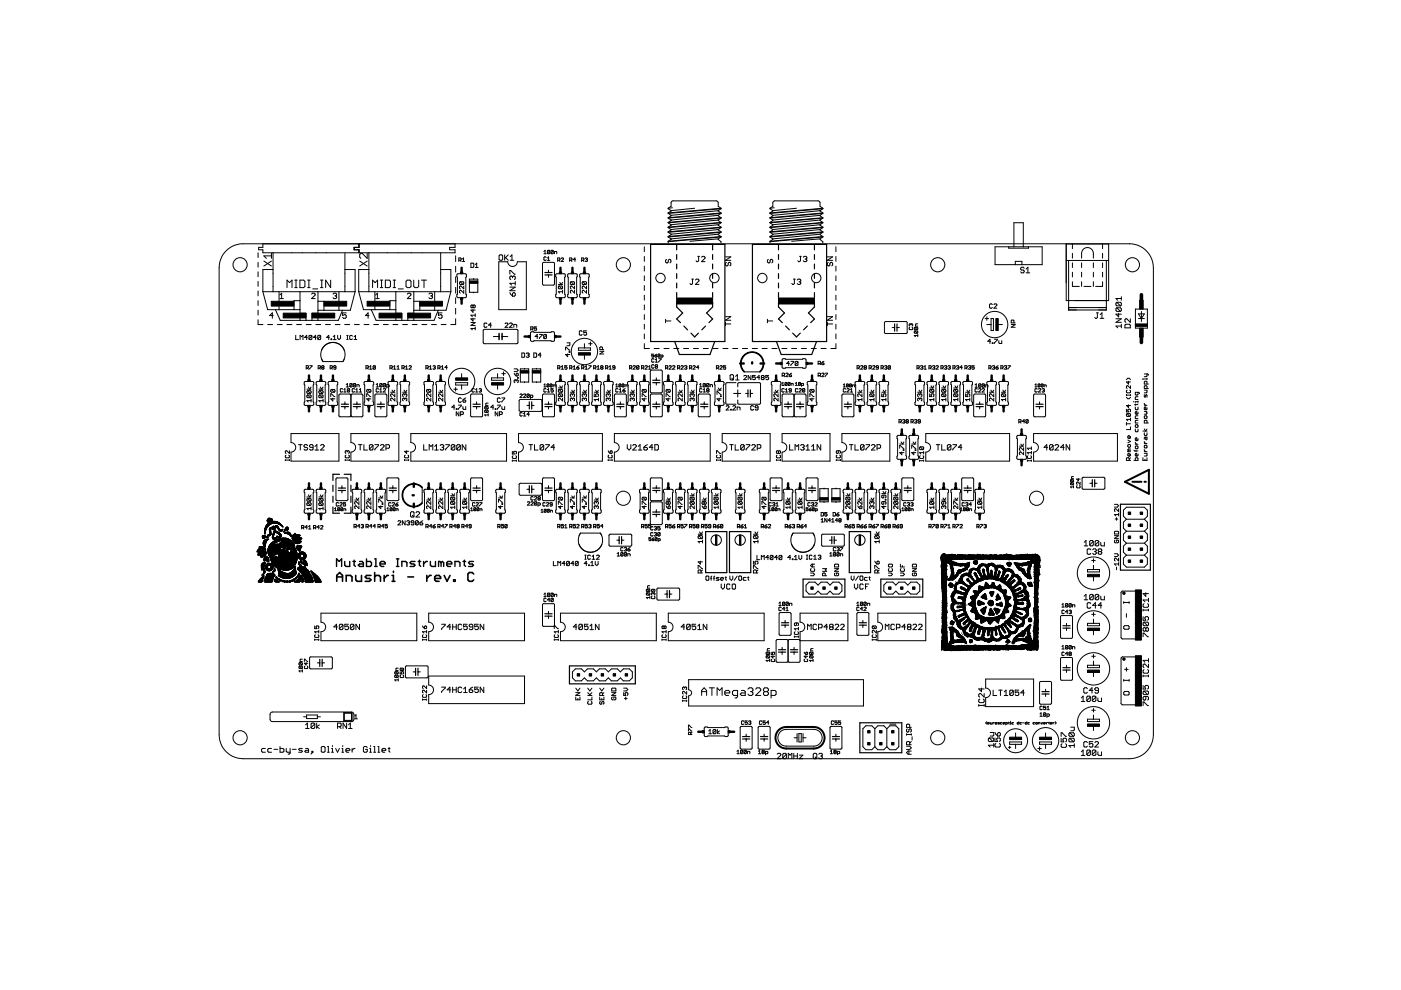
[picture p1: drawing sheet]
<svg xmlns="http://www.w3.org/2000/svg" width="297mm" height="210mm" viewBox="0 0 297 210" stroke-linecap="round" stroke-linejoin="round" font-family="sans-serif">
<g fill="#000" stroke="#000" stroke-width=".21">
<path d="M46.5 56.8v99zM54.7 53.6v1zM54.7 55.6v1zM54.7 57.6v1.1zM54.7 59.7v1zM54.8 52.5h.9zM54.8 52.5v.5zM54.8 53h.9zM55.7 57.1h2.2zM55.7 57.1v4.7zM55.7 51.7v.8zM55.7 53v.6z"/>
<path d="M55.7 53.6h2.2zM55.9 56.4l1.7-1zM55.9 55.4l1.7 1zM55.9 54.3h1.7zM55.9 54.3l.6 .5zM57.6 53.7v1.1zM57.9 53.6v3.5zM57.9 57.1v.8zM60.9 59.4l.5 .5zM61.4 59.9l.5-.5zM57.9 53.6h3.9zM61.8 53.6h2.3z"/>
<path d="M61.9 59.4v1.6zM62.5 59.4h.5zM63.6 59.4v1.6zM63.6 59.4h.8zM64.4 59.4l.2 .2zM65.2 59.4h.5zM64.1 53.6h2.8zM66.9 53.6h2.3zM67.9 59.4h.6zM69 59.4l1.1 1.6zM69.2 53.6h3.8zM73.1 53.6h3.1z"/>
<path d="M73.1 53.6v3.5zM73.1 57.1v.8zM75 52.5h1.2zM75 52.5v.5zM75.2 52.5h.9zM75.2 52.5v.5zM75.2 53h.9zM73.1 57.1h2.2zM75.3 57.1v4.7zM76.1 57.1h2.1zM76.1 57.1v4.7zM76.1 51.7v.8z"/>
<path d="M76.1 53v.6zM76.1 53.6h2.1zM55.7 51.7h20.5zM76.2 51.7v.8zM75 53h1.2zM76.2 53v.6zM76.3 56.4l1.6-1zM76.3 55.4l1.6 1zM76.3 54v.5zM76.3 54.5l.2 .3zM76.5 53.7l-.2 .3zM76.5 53.7h.3z"/>
<path d="M77.9 53.7v1.1zM76.8 53.7l1.1 1.1zM78.2 53.6v3.5zM78.2 57.1v.8zM79 59.4l.5 .5zM79.5 59.9l.6-.5zM80.1 59.4v1.6zM80.6 59.4h.6zM81.7 59.4v1.6zM78.2 53.6h3.9zM82.1 53.6h2.3zM81.7 59.4h.8z"/>
<path d="M82.5 59.4l.3 .2zM83.4 59.4h.5zM86.1 59.6v1.1zM86.3 59.4l-.2 .2zM86.3 59.4h.6zM86.9 59.4l.2 .2zM84.4 53.6h2.8zM87.2 53.6h2.3zM87.7 59.4v1.3zM89.3 59.4h1.1zM89.5 53.6h3.8zM93.4 53.6h3.1z"/>
<path d="M93.4 53.6v3.5zM93.4 57.1v.8zM95.3 52.5h1.2zM95.3 52.5v.5zM93.4 57.1h2.2zM95.6 57.1v4.7zM76.1 51.7h20.4zM96.5 51.7v.8zM95.3 53h1.2zM96.5 53v.6zM96.6 58.7v1.2zM96.6 56.5v1.2z"/>
<path d="M96.6 54.2v1.3zM96.9 58.3v.4zM96.9 58.7l.1 .1zM97.1 58h1.5zM97.3 54.7v.7zM97.3 54.7h.4zM97.4 59.9l.2-.2zM97.5 55.2l.3 .2zM97.6 59.7h.6zM97.7 54.7l.1 .1zM97.3 55.2h.4zM97.8 54.8v.3z"/>
<path d="M97.8 55.1l-.1 .1zM98 54.9l.3-.2zM98 55.4h.5zM98.2 59.7l.1 .2zM98.3 54.7v.7zM98.3 59.9v.3zM98.8 58.8l.1-.1zM98.9 58.3v.4zM99.5 59.2v2.8zM99.8 55.8v.9zM99.8 56.7h.5zM100.3 56.7l.2-.1z"/>
<path d="M99.8 55.8h.5zM100.4 59.1v.1zM99.5 59.2h.9zM100.5 55.9v.7zM100.3 55.8l.2 .1zM100.8 56.1l.3-.3zM100.8 56.7h.6zM101.1 55.8v.9zM100.4 59.2h.9zM105.7 55.5v10.2zM105.7 55.5h2zM105.8 54.2v.8z"/>
<path d="M105.8 55l.2 .2zM106 54l-.2 .2zM106 55.2h.4zM106 54h.4zM106.6 55l-.2 .2zM106.6 54.2v.8zM106.4 54l.2 .2zM107 54v1.2zM107 54.8l.8-.8zM107.2 54.6l.6 .6zM108.1 58.7v.4zM108.3 58.5l-.2 .2z"/>
<path d="M108.1 57.4v.7zM108.1 57.4h.2zM108.2 54.4l.3-.4zM108.2 55.2h.7zM108.1 59.1l.2 .2zM108.3 58.5h.2zM108.3 57.4l.8 .7zM108.5 58.5l.2 .2zM108.5 54v1.2zM108.7 58.7v.2zM108.7 58.7l.2-.2zM108.9 58.5h.2z"/>
<path d="M109.1 58.5l.1 .2zM109.1 58.1h.1zM109.2 58.7v.4zM109.2 59.1l-.1 .2zM109.7 55.5h1.9zM115.3 54.6v.5zM115.3 55.1l.1 .1zM115.3 53.3l.3-.2zM115.3 53.8h.5zM115.4 54.5l-.1 .1zM115.4 55.2h.3zM115.6 53.1v.7z"/>
<path d="M115.4 54.5h.3zM115.7 55.2l.1-.1zM115.7 54.5l.1 .1zM116.1 54.7l.2-.2zM116.1 55.2h.5zM116.1 53.2v.5zM116.1 53.2l.1-.1zM116.1 53.7l.5-.5zM116.2 53.1h.2zM116.1 53.7l.1 .1zM116.3 58.3v.1zM116.3 57.7v.1z"/>
<path d="M116.3 58.4v.4zM116.3 57.3v.4zM116.3 54.5v.7zM116.4 53.1l.2 .1zM116.2 53.8h.2zM116.6 53.2v.5zM116.6 53.7l-.2 .1zM116.8 53.2v.5zM116.8 53.2l.1-.1zM116.8 53.7l.5-.5zM116.9 53.1h.3zM116.8 53.7l.1 .1z"/>
<path d="M117.2 53.1l.1 .1zM116.9 53.8h.3zM115.3 55.6h2zM117.3 53.2v.5zM117.3 53.7l-.1 .1zM117.6 55.9v4.3zM117.6 53.3v.5zM117.6 53.3h.3zM117.8 58.3v.4zM117.9 53.3l.1 .1zM117.8 58.7l.1 .1zM117.9 58.8v3.6z"/>
<path d="M118 53.4v.4zM118.2 54.7v.7zM118.2 54.7h.4zM118.5 55.2l.2 .2zM118.6 54.7l.1 .1zM118.2 55.2h.4zM118.7 54.8v.3zM118.7 55.1l-.1 .1zM119 55.4l.5-.5zM119.1 54.7l-.1 .1zM119.3 59.9l-.3 .4zM119.1 54.7h.3z"/>
<path d="M119 55.4h.5zM119.4 54.7l.1 .1zM118.1 58h1.5zM119.7 58.8l.1-.1zM119.7 58.8v3.6zM119.8 58.3v.4zM120.4 58.3v.4zM120.4 58.7l.1 .1zM120.6 58h1.5zM120.8 54.7v.7zM120.8 54.7h.3zM120.9 59.9l.2-.2z"/>
<path d="M121 55.2l.3 .2zM121.1 59.7h.6zM121.1 54.7l.2 .1zM120.8 55.2h.3zM121.3 54.8v.3zM121.3 55.1l-.2 .1zM121.5 55.1h.5zM121.7 59.7l.1 .2zM121.8 59.9v.3zM121.9 54.7v.7zM121.5 55.1l.4-.4zM122.3 58.8l.1-.1z"/>
<path d="M122.4 58.3v.4zM122.9 58.3v.4zM122.9 58.7l.1 .1zM123 58.8v3.6zM123.3 54.7v.7zM123.3 54.7h.4zM123.4 59.9l.2-.2zM123.6 55.2l.2 .2zM123.6 59.7h.6zM123.7 54.7l.1 .1zM123.3 55.2h.4zM123.8 54.8v.3z"/>
<path d="M123.8 55.1l-.1 .1zM124.2 54.7l-.1 .1zM124.2 54.7h.2zM124.1 55.3l.1 .1zM124.2 59.7l.2 .2zM124.4 59.9v.3zM124.4 54.7l.1 .1zM124.3 55.1h.1zM124.4 55.1l.1 .1zM124.2 55.4h.2zM124.5 54.9l-.1 .2zM124.5 55.2v.1z"/>
<path d="M124.5 55.3l-.1 .1zM123.1 58h1.6zM124.8 58.8l.1-.1zM124.8 58.8v3.6zM124.9 58.3v.4zM136.6 52.3v1.1zM136.6 54.4v1zM136.6 56.4v1.1zM136.6 58.5v1zM141.1 55.2v.3zM141.1 55.5l.2 .2zM141.3 55l-.2 .2z"/>
<path d="M141.3 55.7h.2zM141.5 55.7l.2-.2zM141.7 44.3l.6 .4zM141.7 45.3l.6 .4zM141.7 46.2l.6 .5zM141.7 47.2l.6 .4zM141.7 48.3l.6 .4zM141.7 49.3l.6 .4zM141.7 50.2l.6 .5zM141.7 51.2v.3zM141.7 51.2l11.2-1.1zM141.7 49.1l11.2-.9z"/>
<path d="M141.7 47.2l11.2-1zM141.7 45.1l11.2-.9zM141.7 44.2l.9-.2zM141.7 45.3l11.2-1zM141.7 46.2l11.2-.9zM141.7 48.3l11.1-1.1zM141.7 50.2l11.2-.9zM141.7 55.2v.3zM141.7 55.2l.2-.2zM141.9 55h.1zM142 55l.2 .2zM142.2 55.2v.3z"/>
<path d="M142.2 55.5l-.2 .2zM141.7 44.2l.6-.4zM141.7 45.1l.6-.4zM141.7 46.2l.6-.4zM141.7 47.2l.6-.4zM141.7 48.2l.6-.4zM141.7 49.1l.6-.4zM141.7 50.1l.6-.3zM141.7 51.2l.6-.4zM142.3 43v.8zM142.3 45.7l10.1-1zM142.3 44.7l5-.5z"/>
<path d="M142.3 47.6l10-.9zM142.3 49.7l10.1-1zM142.7 42.6h9.2zM146.7 59.2h.3zM147.6 55.3l.1 .2zM147.6 59.2l-.2 .2zM147.7 55.5h.2zM148.1 55.3l-.2 .2zM147.9 54.4h.4zM147.6 59.2h.4zM148.1 54.4v.9zM148.2 59.4v.2z"/>
<path d="M148 59.2l.2 .2zM148.7 55.5l.8-.8zM148.9 54.4l-.2 .1zM148.9 54.4h.4zM148.7 55.5h.8zM149.5 54.5v.2zM149.3 54.4l.2 .1zM146.3 51.2l5.9-.5zM152.3 43v.8zM152.3 43.8l.6 .4zM152.3 44.7l.6 .4zM152.3 45.8l.6 .4z"/>
<path d="M152.3 46.8l.6 .4zM152.3 47.8l.6 .4zM152.3 48.7l.6 .4zM152.3 49.8l.6 .3zM152.3 50.8l.6 .4zM142.3 46.7l10-1zM142.3 48.7l10-1.1zM142.3 50.7l10-1zM152.3 44.7l.6-.4zM152.3 45.7l.6-.4zM152.3 46.7l.6-.5zM152.3 47.6l.6-.4z"/>
<path d="M152.3 48.7l.6-.4zM152.3 49.7l.6-.4zM152.3 50.7l.6-.5zM152.9 51.2v.3zM141.7 50.1l11.2-1zM141.7 48.2l11.2-1zM141.7 46.2l11.2-1.1zM141.7 49.3l11.2-1zM141.7 51.2l11.2-1zM153.8 55.8v.4zM153.8 56.2l.2 .2zM153.8 55.2l1.1-.7z"/>
<path d="M154 55.6l-.2 .2zM154 56.4h.2zM154.2 56.4l.2-.2zM154.4 55.8v.4zM154.6 55.6l-.2 .2zM154.6 55.6h.1zM154.7 55.6l.2 .2zM154.9 55.8v.4zM154.9 56.2l-.2 .2zM153.8 55.2h1.1zM153.8 54.5h1.1zM162.7 55.2v.3z"/>
<path d="M162.7 55.5l.2 .2zM162.9 55l-.2 .2zM162.9 55.7h.2zM163.1 55.7l.2-.2zM163.3 44.3l.6 .4zM163.3 45.3l.6 .4zM163.3 46.2l.6 .5zM163.3 47.2l.6 .4zM163.3 48.3l.6 .4zM163.3 49.3l.6 .4zM163.3 50.2l.6 .5zM163.3 51.2v.3z"/>
<path d="M163.3 51.2l11.2-1.1zM163.3 49.1l11.2-.9zM163.3 47.2l11.2-1zM163.3 45.1l11.2-.9zM163.3 44.2l.9-.2zM163.3 45.3l11.2-1zM163.3 46.2l11.2-.9zM163.3 48.3l11-1.1zM163.3 50.2l11.2-.9zM163.3 55.2v.3zM163.4 55l-.1 .2zM163.4 55h.2z"/>
<path d="M163.6 55l.2 .2zM163.8 55.2v.3zM163.8 55.5l-.2 .2zM163.3 44.2l.6-.4zM163.3 45.1l.6-.4zM163.3 46.2l.6-.4zM163.3 47.2l.6-.4zM163.3 48.2l.6-.4zM163.3 49.1l.6-.4zM163.3 50.1l.6-.3zM163.3 51.2l.6-.4zM163.9 43v.8z"/>
<path d="M163.9 45.7l10-1zM163.9 44.7l5-.5zM163.9 47.6l10-.9zM163.9 49.7l10-1zM164.3 42.6h9.2zM168.2 59.2h.4zM169 59.4l.2-.2zM169.1 55.3l.2 .2zM169.2 59.2h.4zM169.3 55.5h.2zM169.7 55.3l-.2 .2zM169.5 54.4h.4z"/>
<path d="M169.6 59.2l.2 .2zM169.4 59.8h.2zM169.6 59.8l.2 .1zM169.7 54.4v.9zM169.8 59.4v.2zM169.8 59.6l-.2 .2zM169.8 59.9v.2zM170.3 54.5l.2-.1zM170.5 54.4h.4zM170.3 55.3l.2 .2zM170.9 54.4l.2 .1zM170.7 54.9h.2z"/>
<path d="M170.9 54.9l.2 .2zM170.5 55.5h.4zM171.1 54.5v.2zM171.1 54.7l-.2 .2zM171.1 55.1v.2zM171.1 55.3l-.2 .2zM167.9 51.2l5.9-.5zM173.9 43v.8zM173.9 43.8l.6 .4zM173.9 44.7l.6 .4zM173.9 45.8l.6 .4zM173.9 46.8l.6 .4z"/>
<path d="M173.9 47.8l.6 .4zM173.9 48.7l.6 .4zM173.9 49.8l.6 .3zM173.9 50.8l.6 .4zM163.9 46.7l10-1zM163.9 48.7l10-1.1zM163.9 50.7l10-1zM173.9 44.7l.6-.4zM173.9 45.7l.6-.4zM173.9 46.7l.6-.5zM173.9 47.6l.6-.4zM173.9 48.7l.6-.4z"/>
<path d="M173.9 49.7l.6-.4zM173.9 50.7l.6-.5zM174.5 51.2v.3zM163.3 50.1l11.2-1zM163.3 48.2l11.2-1zM163.3 46.2l11.2-1.1zM163.3 49.3l11.2-1zM163.3 51.2l11.2-1zM175.4 55.8v.4zM175.4 56.2l.2 .2zM175.4 55.2l1.1-.7zM175.6 55.6l-.2 .2z"/>
<path d="M175.6 56.4h.2zM176 56.2l-.2 .2zM176 55.8v.4zM176.1 55.6l-.1 .2zM176.1 55.6h.2zM176.3 55.6l.2 .2zM176.5 55.8v.4zM176.5 56.2l-.2 .2zM175.4 55.2h1.1zM175.4 54.5h1.1zM177.2 58.5v1zM177.2 56.4v1.1z"/>
<path d="M177.2 54.4v1zM177.2 52.3v1.1zM211 52.3v3.8zM211 52.3h2.9zM213.9 52.3h1.1zM213.9 52.3v.3zM215 52.3h2zM215 47.2v5.1zM211 56.1h4.3zM215.3 55.4v.7zM216.4 56.9v.2zM216.4 57.1l.2 .2z"/>
<path d="M216.6 56.7l-.2 .2zM216.6 57.3h.4zM216.4 57.6l.2 .2zM215.3 56.1h1.4zM216.7 55.4v.7zM215.3 55.4h1.4zM217 52.3h1.1zM217 47.2v5.1zM215 47.2h2zM216.6 56.7h.4zM217 57.3l.1 .1zM216.6 57.8h.4z"/>
<path d="M217 56.7l.1 .2zM217.1 57.4v.2zM217.1 57.6l-.1 .2zM217.9 56.7l-.3 .4zM217.6 57.8h.7zM217.9 56.7v1.1zM218.1 52.3h2.9zM218.1 52.3v.3zM213.9 52.6h4.2zM216.7 56.1h4.3zM221 52.3v3.8zM226.1 51.7h1.3z"/>
<path d="M226.1 55.2h8.5zM226.1 51.7v8.2zM226.1 51.7v12zM226.6 55.2v8.5zM227.4 51.7h6.4zM227.4 51.7v1zM227.4 53.7v1zM227.4 55.7v1zM227.4 57.7v1zM227.4 59.7v1zM229.3 53.7v1zM229.3 55.7v1z"/>
<path d="M229.3 57.7v1zM229.3 59.7v1zM231.8 53.7v1zM231.8 55.7v1zM231.8 57.7v1zM231.8 59.7v1zM233.8 51.7h1.3zM233.8 51.7v1zM233.8 53.7v1zM233.8 55.7v1zM233.8 57.7v1zM233.8 59.7v1z"/>
<path d="M234.6 55.2h.5zM234.6 55.2v8.5zM235.1 51.7v12zM51.5 51.7h188zM54.7 61.7v1zM54.7 63.7v1.1zM54.7 65.8v1zM54.7 67.8v1zM54.7 68.8h1.1zM55.7 61.8h2.2zM56.7 68.8h1.1zM55.7 61.8l1 3.9z"/>
<path d="M56.7 65.7h1.7zM57.2 66.9h.7zM57.7 66.3v1.2zM57.2 66.9l.5-.6zM57.9 61.8h5.7zM57.9 60.7v1.1zM57.9 57.9v2.8zM58.4 65.7h.8zM58.8 68.8h1zM59.2 65.7h3.1zM59.2 61.8v3.9zM59.7 62.2l-.4 .3z"/>
<path d="M59.3 63.3h.8zM58.4 65.7l1 2.2zM59.4 67.9h4.2zM59.7 62.2v1.1zM60.8 68.8h1.1zM60.9 59.4v1.6zM62.3 63.8v1.9zM62.3 65.7h1.3zM62.5 61h.5zM62.7 71.1v.9zM62.7 72h.6zM62.8 59.4v1.6z"/>
<path d="M62.9 68.8h1zM63.6 61h.8zM63.6 63.8v1.9zM63.6 67.9h1.3zM63.6 66.4v1.5zM63.6 61.8h3.8zM62.3 63.8h1.3zM63.6 61.8v2zM63.6 66.4h1.3zM63.6 65.7v.7zM63.6 71.1v.9zM63.6 71.1l.3 .3z"/>
<path d="M63.9 71.4l.3-.3zM64.2 71.1v.9zM64.4 61l.2-.3zM64.6 71.5h.6zM64.6 59.6v1.1zM64.9 66.4v1.5zM64.9 67.9h1.2zM64.9 68.8h1.1zM64.9 77.5v.8zM64.9 77.5h.4zM65 71.1v.9zM64.6 71.5l.4-.4z"/>
<path d="M65.2 78l.2 .3zM65.2 61h.5zM65.3 77.5l.1 .2zM64.9 78h.4zM65.4 77.7v.2zM65.4 77.9l-.1 .1zM65.5 59.4v1.6zM65.5 71.2v.7zM65.5 71.2l.2-.1zM65.5 71.9l.6-.7zM65.7 77.5h.4zM65.7 71.1h.3z"/>
<path d="M65.5 71.9l.2 .1zM66 71.1l.1 .1zM65.7 72h.3zM66.1 63.3l.7-.8zM66.1 71.2v.7zM66 72l.1-.1zM66.1 66.4v1.5zM66.1 67.9h1.3zM66.1 77.5v.2zM66.1 77.7l-.4 .5zM66.3 62.2l-.2 .2zM66.3 61.3h1.1z"/>
<path d="M66.4 71.5h.7zM66.3 62.2h.3zM66.1 63.3h.7zM66.8 62.4v.1zM66.6 62.2l.2 .2zM66.9 71.1v.9zM66.4 71.5l.5-.4zM67 68.8h1zM67.4 71.2v.7zM67.4 71.2l.1-.1zM68 71.2l-.6 .7zM67.4 66.4v1.5z"/>
<path d="M67.4 65.8h1.3zM67.4 63.9v1.9zM67.4 61.8h5.7zM67.4 63.9h1.3zM67.4 61.8v2.1zM66.1 66.4h1.3zM67.4 65.8v.6zM67.4 67.9h4.3zM67.5 77.5v.8zM67.5 77.5h.3zM67.5 71.1h.3zM67.4 71.9l.1 .1z"/>
<path d="M67.7 78l.2 .3zM67.8 77.5l.1 .2zM67.5 78h.3zM67.8 71.1l.2 .1zM67.5 72h.3zM67.9 77.7v.2zM67.9 77.9l-.1 .1zM67.9 61h.6zM68 71.2v.7zM68 71.9l-.2 .1zM68.2 77.7l.1-.2zM68.2 78v.2z"/>
<path d="M68.2 78l.1-.1zM68.2 77.7v.1zM68.2 59.4v1.6zM68.3 77.5h.3zM68.2 78.2l.1 .1zM68.2 77.8l.1 .1zM68.3 77.9h.3zM68.5 76.7h4.2zM68.6 77.5l.1 .2zM68.6 77.9l.1 .1zM68.3 78.3h.3zM68.7 63.9v1.9z"/>
<path d="M68.7 65.8h3.2zM68.7 77.7v.1zM68.7 77.8l-.1 .1zM68.7 78v.2zM68.6 78.3l.1-.1zM69 68.8h1.1zM69 59.4v1.6zM69.3 71.5h.5zM69.7 71.1v.9zM69.3 71.5l.4-.4zM70 77.5v.8zM70 77.5h.4z"/>
<path d="M70.1 59.4v1.6zM70.2 71.9v.1zM70.2 71.9h.1zM70.2 78l.3 .3zM70.3 71.9v.1zM70.2 72h.1zM70.4 77.5l.1 .2zM70 78h.4zM70.5 77.7v.2zM70.5 77.9l-.1 .1zM70.6 62.4l.2-.2zM70.7 71.4l.3-.3z"/>
<path d="M70.7 72h.6zM70.7 78.2l.2 .1zM70.7 77.7v.1zM70.7 77.8l.2 .1zM70.8 62.2h.4zM70.6 63.1l.2 .2zM70.9 78.3h.2zM70.7 77.7l.2-.2zM70.9 77.9h.3zM71 71.1v.9zM71.1 68.8h1zM71.1 78.3l.1-.1z"/>
<path d="M70.9 77.5h.2zM71.2 62.2l.2 .2zM71 62.7h.2zM71.2 62.7l.2 .2zM70.8 63.3h.4zM71.2 77.7v.5zM71.1 77.5l.1 .2zM71.4 62.4v.1zM71.4 62.5l-.2 .2zM71.4 62.9v.2zM71.4 63.1l-.2 .2zM71.6 71.1v.6z"/>
<path d="M71.6 71.7l.3 .3zM71.9 61.8v4zM71.9 65.8h.7zM71.9 72l.3-.3zM72.2 71.1v.6zM72.6 65.8l-.9 2.1zM72.6 66.3v.6zM72.6 66.9l.4-.2zM72.6 67.3l.2 .2zM73 66.7h.2zM73.1 68.8h1zM73.1 61.8h2.2z"/>
<path d="M73.1 60.7v1.1zM73.1 57.9v2.8zM73.2 66.7l.2 .2zM72.8 67.5h.4zM72.6 66.3h.8zM73.4 66.9v.4zM73.4 67.3l-.2 .2zM73.5 72h.3zM73.5 71.1h.3zM73.7 71.1v.9zM74.1 71.3v.5zM74.1 71.8l.2 .2z"/>
<path d="M75.3 61.8l-1 4zM72.6 65.8h1.7zM74.3 71.1l-.2 .2zM74.3 72h.3zM74.3 71.1h.3zM74.6 72l.1-.2zM74.6 71.1l.1 .2zM75.4 71.1l-.3 .3zM75.1 72h.5zM75.1 68.8h1.1zM75.4 71.1v.9zM76.1 61.8h2.1z"/>
<path d="M76.1 61.8l1 3.9zM77.1 65.7h1.6zM77.2 68.8h1zM77.5 66.9h.7zM77.6 77.5v.8zM77.6 77.5h.4zM77.9 78l.2 .3zM78 77.5l.1 .2zM77.6 78h.4zM78 66.3v1.2zM78 66.3l-.5 .6zM78.1 77.7v.2z"/>
<path d="M78.1 77.9l-.1 .1zM78.2 61.8h5.7zM78.2 60.7v1.1zM78.2 57.9v2.8zM78.6 77.5l-.2 .3zM78.4 78.3h.4zM78.6 77.5v.8zM78.7 65.7h.8zM79 59.4v1.6zM79.1 77.7v.5zM79.1 77.7l.1-.2zM79.6 77.7l-.5 .5z"/>
<path d="M79.2 68.8h1.1zM79.2 77.5h.3zM79.1 78.2l.1 .1zM79.5 65.7h3.2zM79.5 61.8v3.9zM79.5 77.5l.1 .2zM79.2 78.3h.3zM79.6 77.7v.5zM79.6 78.2l-.1 .1zM79.6 62.5l.4-.3zM79.6 63.3h.8zM78.7 65.7l1 2.2z"/>
<path d="M79.7 67.9h4.2zM80 62.2v1.1zM80.6 61h.6zM80.9 59.4v1.6zM81.3 68.8h1zM81.7 61h.8zM82.5 61l.3-.3zM82.7 63.8v1.9zM82.7 65.7h1.2zM82.7 77.5v.8zM82.7 77.5h.4zM82.8 59.6v1.1z"/>
<path d="M82.9 78l.3 .3zM83.1 77.5l.1 .2zM82.7 78h.4zM83.2 77.7v.2zM83.2 77.9l-.1 .1zM83.3 68.8h1zM83.4 61h.5zM83.7 77.5l-.3 .3zM83.4 78.3h.5zM83.6 59.4v1.6zM83.7 77.5v.8zM83.9 63.8v1.9z"/>
<path d="M83.9 67.9h1.3zM83.9 66.4v1.5zM83.9 61.8h3.8zM82.7 63.8h1.2zM83.9 61.8v2zM83.9 66.4h1.3zM83.9 65.7v.7zM84.2 77.8l.2-.3zM84.2 78.3h.5zM84.4 77.5v.8zM84.4 61.3h1.1zM85.2 66.4v1.5z"/>
<path d="M85.2 67.9h1.3zM85.2 77.5v.8zM85.2 77.5h.4zM85.4 68.8h1zM85.5 78l.2 .3zM85.6 77.5l.1 .2zM85.2 78h.4zM85.7 77.7v.2zM85.7 77.9l-.1 .1zM86.2 77.5l-.2 .3zM86 78.3h.5zM86.1 60.7l.2 .3z"/>
<path d="M86.2 77.5v.8zM86.3 61h.6zM87.1 62.5l-.7 .8zM86.5 66.4v1.5zM86.5 67.9h1.2zM86.6 62.2l-.2 .2zM86.7 78.3l.5-.5zM86.7 77.7l.1-.2zM86.9 61l.2-.3zM86.6 62.2h.3zM86.8 77.5h.3zM86.4 63.3h.7z"/>
<path d="M87.1 62.4v.1zM86.9 62.2l.2 .2zM87.1 59.6v1.1zM86.7 78.3h.5zM87.2 77.7v.1zM87.1 77.5l.1 .2zM87.4 68.8h1zM87.7 60.7l.3 .3zM87.7 66.4v1.5zM87.7 65.8h1.3zM87.7 63.9v1.9zM87.7 61.8h5.7z"/>
<path d="M87.7 63.9h1.3zM87.7 61.8v2.1zM86.5 66.4h1.2zM87.7 65.8v.6zM87.7 67.9h4.3zM88 61h.5zM88.5 61l.3-.3zM88.8 59.4v1.3zM89 63.9v1.9zM89 65.8h3.2zM89.5 68.8h1zM89.9 59.4v1.6z"/>
<path d="M90.3 77.5v.8zM90.3 77.5h.4zM90.6 78l.2 .3zM90.7 77.5l.1 .2zM90.3 78h.4zM90.8 77.7v.2zM90.8 77.9l-.1 .1zM90.9 62.4l.2-.2zM91.3 77.5l-.2 .3zM91.1 78.3h.4zM91.1 62.2h.4zM90.9 63.1l.2 .2z"/>
<path d="M91.3 77.5v.8zM91.5 68.8h1zM91.5 62.2l.2 .2zM91.3 62.7h.2zM91.5 62.7l.2 .2zM91.1 63.3h.4zM91.7 62.4v.1zM91.7 62.5l-.2 .2zM91.7 62.9v.2zM91.7 63.1l-.2 .2zM91.8 77.7l.1-.2zM91.9 77.5h.3z"/>
<path d="M91.8 78.2l.1 .1zM92.2 61.8v4zM92.2 65.8h.7zM92.2 77.5l.1 .2zM92.2 77.9l.1 .1zM91.9 78.3h.3zM92.3 77.7v.1zM92.3 77.8l-.1 .1zM92.3 78v.2zM92.2 78.3l.1-.1zM92.8 77.5v.8zM92.8 77.5h.4z"/>
<path d="M92.9 65.8l-.9 2.1zM93 66.3v.6zM93 66.9l.3-.2zM93.1 78l.2 .3zM93 67.3l.2 .2zM93.2 77.5l.1 .2zM92.8 78h.4zM93.3 77.7v.2zM93.3 77.9l-.1 .1zM93.3 66.7h.2zM93.4 61.8h2.2zM93.4 60.7v1.1z"/>
<path d="M93.4 57.9v2.8zM93.5 68.8h1.1zM93.5 66.7l.2 .2zM93.2 67.5h.3zM93.8 77.5l-.2 .3zM93.6 78.3h.5zM93 66.3h.7zM93.7 66.9v.4zM93.7 67.3l-.2 .2zM93.8 77.5v.8zM94.3 77.9h.5zM95.6 61.8l-1 4z"/>
<path d="M92.9 65.8h1.7zM94.7 77.5v.8zM94.7 77.5l-.4 .4zM95.6 68.8h1zM96.6 67.6v1.2zM96.6 65.4v1.2zM96.6 63.1v1.3zM96.6 60.9v1.2zM96.9 62.5v.4zM97 62.4l-.1 .1zM97 58.8v3.6zM97.1 63.1h1.5z"/>
<path d="M97.4 61.7v.3zM97.4 62l.2 .1zM97.4 60.8v.3zM97.4 61.1l.2 .1zM97.4 59.9v.3zM97.6 61.6l-.2 .1zM97.6 60.6l-.2 .2zM97.4 60.2l.2 .1zM97.6 61.6h.1zM97.6 60.6h.1zM97.6 60.3h.6zM97.6 59.7l.6 .6z"/>
<path d="M98.3 61.6v.5zM97.7 61.6l.6 .5zM98.3 60.6v.6zM97.7 60.6l.6 .6zM98.3 60.2l-.1 .1zM98.8 62.4l.1 .1zM98.8 58.8v3.6zM98.9 62.5v.4zM99.5 62h.9zM99.8 69.6h1zM99.8 69l1-.6zM99.8 67.6l.5 .5z"/>
<path d="M99.8 66.8h1zM99.8 65.7l.5 .5zM99.8 64.8v.3zM100 64.7l-.2 .1zM99.8 65.1l.2 .2zM100 64.7h.1zM99.8 69.6l.3 .3zM99.8 66.8l.3 .3zM100.1 64.7l.2 .1zM100 65.3h.1zM100.3 67.5v.6zM100.3 65.6v.6z"/>
<path d="M100.3 64.8l.2-.1zM100.3 65.1l-.2 .2zM100.3 64.8v.3zM100.4 62v.1zM100.4 62h.9zM100.5 64.7h.1zM100.3 65.1l.2 .2zM100.6 64.7l.2 .1zM100.5 65.3h.1zM100.8 69.3v.6zM99.8 69h1zM99.8 68.4h1z"/>
<path d="M99.8 67.6h1zM100.8 66.5v.6zM99.8 65.7h1zM100.8 64.8v.3zM100.8 65.1l-.2 .2zM101.3 59.2v2.8zM102.4 70.1v2.5zM102.6 68.6v.7zM102.6 69.3l.2 .1zM102.7 72.9h6.9zM102.8 68.5l-.2 .1zM102.8 69.4h.3z"/>
<path d="M102.8 68.5h.3zM103.1 69.4l.2-.1zM103.1 68.5l.2 .1zM103.6 68.9h.6zM104 68.5v.9zM103.6 68.9l.4-.4zM105.5 79.2v.9zM104.6 71.4h1.2zM106.4 79.2h.4zM106.4 71.4h1.3zM106.8 78.8v.4zM106.8 79.2v.4z"/>
<path d="M106.8 79.2h.3zM107.7 68.8l-.6 .6zM107.2 68.5l-.1 .1zM107.2 68.5h.3zM107.1 69.4h.6zM107.7 68.6v.2zM107.5 68.5l.2 .1zM108 69.4l.6-.6zM108.1 62l.2 .4zM108.1 61.6l1.1-.7zM108.1 60.1h1.1zM108.2 68.5l-.2 .1z"/>
<path d="M108.3 62.4l.4 .4zM108.2 68.5h.3zM108.1 60.1l.4 .4zM108 69.4h.6zM108.6 68.6v.2zM108.5 68.5l.1 .1zM108.7 62.8h.4zM108.7 62.2v.6zM108.9 62l-.2 .2zM108.9 68.8v.6zM108.9 68.8h.5zM109 79.1l.2 .3z"/>
<path d="M109 78.8h.6zM109.1 62.8l.1-.2zM108.9 62h.2zM109.2 79.4l.2 .3zM109.2 62.2v.4zM109.1 62l.1 .2zM108.1 61.6h1.1zM108.1 60.9h1.1zM109.2 59.7v.8zM109.4 68.8l.2 .1zM109.4 79.7h.3zM109.4 79.3v.4z"/>
<path d="M102.7 69.8h6.9zM109.6 68.9v.5zM109.6 79.1l-.2 .2zM109.6 78.8l.3-.3zM109 78.2h.6zM109.7 79.7l.2-.1zM109.6 79.1h.1zM109.8 70.1v2.5zM109.9 79.3v.3zM109.7 79.1l.2 .2zM109.6 78.2l.3 .3zM110.3 78.2v2.8z"/>
<path d="M110.6 74.8v1zM110.6 75.8h.5zM111.1 75.8l.1-.2zM110.6 74.8h.5zM111.2 78.1v.1zM110.3 78.2h.9zM111.2 75v.6zM111.1 74.8l.1 .2zM111.6 75l.1-.2zM111.6 55.5v10.2zM105.7 65.7h5.9zM111.7 74.8h.3z"/>
<path d="M111.6 75.6l.1 .2zM112 74.8l.2 .2zM111.9 75.3h.1zM112 75.3l.2 .2zM111.7 75.8h.3zM111.2 78.2h.9zM112.2 75v.1zM112 75.3l.2-.2zM112.2 75.5v.1zM112 75.8l.2-.2zM112.5 70.6v1.5zM112.5 69.3v.7z"/>
<path d="M112.5 69.3h.4zM112.7 70.3h.4zM112.7 72.4h.4zM112.8 69.8l.2 .2zM112.9 78.2v2.8zM112.9 69.3l.1 .1zM112.5 69.8h.4zM113 69.4v.3zM113 69.7l-.1 .1zM113.2 74.8v1zM113.2 75.8h.4zM113.1 70.3l.1 .2z"/>
<path d="M113.2 72.2l-.1 .2zM113.3 69.3v.4zM113.3 69.7l.2-.2zM113.3 69.9l.1 .1zM113.5 71.4h.5zM113.5 69.5h.1zM113.6 75.8l.2-.2zM113.2 74.8h.4zM113.6 69.5l.2 .2zM113.4 70h.2zM113.7 78.1v.1zM112.9 78.2h.8z"/>
<path d="M113.8 75v.6zM113.6 74.8l.2 .2zM113.3 69.3h.5zM113.8 69.7v.2zM113.6 70l.2-.1zM113.9 70.9v.9zM113.9 70.9l-.4 .5zM114.1 75.3h.6zM114.4 70.9h.6zM114.4 71.6v.2zM114.6 74.8v1zM114.1 75.3l.5-.5z"/>
<path d="M113.7 78.2h.9zM115 70.9v.2zM114.4 71.6l.6-.5zM115 55.9v4.3zM115.3 71.1v.5zM115.3 71.1l.1-.2zM115.3 71.6l.6-.5zM115.4 70.9h.3zM115.3 71.6l.1 .2zM115.7 70.9l.2 .2zM115.4 71.8h.3zM115.9 71.1v.5z"/>
<path d="M115.9 71.6l-.2 .2zM116.8 70.5l.1-.2zM113.2 70.5h3.6zM116.8 72.2l.1 .2zM113.2 72.2h3.6zM115.3 60.5h2zM116.9 70.3h.4zM116.9 72.4h.4zM117.6 70.6v1.5zM117.8 62.5v.4zM117.9 62.4l-.1 .1zM118.2 77.5v.8z"/>
<path d="M118.2 77.5h.4zM118.4 61.8h.9zM118.4 60.8v.3zM118.4 60.8l.1-.2zM118.5 78l.2 .3zM118.4 61.1l.1 .1zM118.5 60.6h.6zM118.6 77.5l.1 .2zM118.2 78h.4zM118.4 61.8l.3 .3zM118.7 77.7v.2zM118.7 77.9l-.1 .1z"/>
<path d="M119 77.8l.2-.3zM119 78.3h.5zM118.7 59.9l.3 .4zM118.5 61.2h.6zM119.1 60.6l.2 .2zM118.5 60.6l.6 .6zM119.2 77.5v.8zM119.3 61.6v.5zM119.3 60.8v.3zM119.3 61.1l-.2 .1zM118.4 60.3h.9zM118.1 63.1h1.5z"/>
<path d="M119.7 62.4l.1 .1zM119.7 77.5v.4zM119.7 77.9l.3-.1zM119.8 62.5v.4zM119.7 78.2l.1 .1zM119.9 75.2l.5 .4zM119.9 73.6v.6zM119.9 73.6h.2zM120 77.8h.1zM120.1 73.6l.6 .6zM120.1 77.8l.1 .1zM119.8 78.3h.3z"/>
<path d="M120.2 73.3h.5zM119.7 77.5h.5zM120.2 77.9v.3zM120.1 78.3l.1-.1zM120.4 62.5v.4zM120.4 75v.6zM120.5 62.4l-.1 .1zM120.5 58.8v3.6zM120.6 63.1h1.5zM120.7 74.5v.2zM120.7 74.5h.1zM120.7 74.2h.1z"/>
<path d="M120.8 73.1l-.1 .2zM120.8 77.5v.8zM120.8 77.5h.3zM119.9 75.2h.9zM120.7 74.7h.1zM120.8 74.5v.2zM120.8 72.7v.4zM120.2 72.7h.6zM120.9 61.7v.3zM120.9 62l.2 .1zM120.9 60.8v.3zM120.9 61.1l.2 .1z"/>
<path d="M120.9 59.9v.3zM121 78l.3 .3zM121.1 61.6l-.2 .1zM121.1 60.6l-.2 .2zM120.9 60.2l.2 .1zM121.1 77.5l.2 .2zM120.8 78h.3zM121.1 61.6h.1zM121.1 60.6h.1zM121.3 77.7v.2zM121.3 77.9l-.2 .1zM121.5 77.8l.3-.3z"/>
<path d="M121.5 78.3h.5zM121.1 60.3h.6zM121.1 59.7l.6 .6zM121.8 77.5v.8zM121.8 61.6v.5zM121.2 61.6l.6 .5zM121.8 60.6v.6zM121.2 60.6l.6 .6zM121.8 60.2l-.1 .1zM122.3 62.4l.1 .1zM122.3 58.8v3.6zM122.3 77.9v.3z"/>
<path d="M122.3 78.2l.1 .1zM122.4 62.5v.4zM122.4 78.3h.2zM122.5 77.7l-.2 .2zM122.6 73.8v.5zM122.6 74.3h2.6zM122.6 78.3l.2-.1zM122.3 77.9h.3zM122.5 77.7l.3-.2zM122.8 78v.2zM122.6 77.9l.2 .1zM122.8 70.3v.6z"/>
<path d="M122.8 70.9l.2 .2zM122.9 62.5v.4zM123 70.1l-.2 .2zM123 71.1h.3zM123 62.4l-.1 .1zM123 70.1h.3zM123.3 71.1l.1-.2zM123.3 77.5v.8zM123.3 77.5h.4zM123.3 70.1l.1 .2zM123.4 61.7v.3zM123.4 62l.2 .1z"/>
<path d="M123.4 60.8v.3zM123.4 61.1l.2 .1zM123.4 59.9v.3zM123.6 78l.2 .3zM123.6 61.6l-.2 .1zM123.6 60.6l-.2 .2zM123.4 60.2l.2 .1zM123.7 77.5l.1 .2zM123.3 78h.4zM123.6 61.6h.1zM123.6 60.6h.1zM123.8 70.1v.5z"/>
<path d="M123.8 70.6l.3-.2zM123.8 77.7v.2zM123.8 77.9l-.1 .1zM123.9 72.9v.9zM122.6 73.8h1.3zM123.9 75.2v1zM123.8 70.9l.1 .2zM124.1 77.8l.2-.3zM124.1 78.3h.4zM124.1 70.4h.1zM124.2 70.4l.2 .2zM123.9 71.1h.3z"/>
<path d="M123.6 60.3h.6zM123.6 59.7l.6 .6zM124.3 77.5v.8zM124.4 61.6v.5zM123.7 61.6l.7 .5zM124.4 60.6v.6zM123.7 60.6l.7 .6zM124.4 60.2l-.2 .1zM123.8 70.1h.6zM124.4 70.6v.3zM124.2 71.1l.2-.2zM123.1 63.1h1.6z"/>
<path d="M124.8 62.4l.1 .1zM124.8 72.9h.4zM124.8 77.5h.5zM124.9 62.5v.4zM125.2 72.5v.4zM125.2 72.9v.4zM125.2 72.9h.4zM125.2 73.8v.5zM123.9 73.8h1.3zM125.3 77.5v.2zM125.3 77.7l-.5 .5zM125.9 77.5v.8z"/>
<path d="M125.9 77.5h.3zM126.1 78l.2 .3zM126.2 77.5l.1 .2zM125.9 78h.3zM126.3 77.7v.2zM126.3 77.9l-.1 .1zM126.6 77.8l.3-.3zM126.6 78.3h.5zM126.9 77.5v.8zM127.2 75.1l.8-.6zM127.2 73.7v.4zM127.3 73.6l-.1 .1z"/>
<path d="M127.3 73.6h.3zM127.5 77.5l-.1 .2zM127.4 78v.2zM127.5 77.9l-.1 .1zM127.4 77.7v.1zM127.5 77.5h.2zM127.4 78.2l.1 .1zM127.4 77.8l.1 .1zM127.5 77.9h.2zM127.6 73.6l.1 .1zM127.7 77.5l.1 .2zM127.7 77.9l.1 .1z"/>
<path d="M127.5 78.3h.2zM127.7 73.7v.4zM127.8 77.7v.1zM127.8 77.8l-.1 .1zM127.8 78v.2zM127.7 78.3l.1-.1zM127.2 75.1h.8zM127.2 74.5h.8zM127.2 74.1h.8zM128.4 77.5v.8zM128.4 77.5h.4zM128.6 78l.3 .3z"/>
<path d="M128.8 77.5l.1 .2zM128.4 78h.4zM128.9 77.7v.2zM128.9 77.9l-.1 .1zM129.1 77.8l.3-.3zM129.1 78.3h.5zM129.4 77.5v.8zM129.9 78.2l.1 .1zM129.9 77.7v.1zM129.9 77.8l.1 .1zM130 78.3h.3zM130 77.5l-.1 .2z"/>
<path d="M130 77.9h.4zM130.3 78.3l.1-.1zM130 77.5h.3zM130.4 77.7v.5zM130.3 77.5l.1 .2zM133.5 77.5v.8zM133.5 77.5h.3zM133.7 78l.3 .3zM133.8 77.5l.2 .2zM133.5 78h.3zM134 77.7v.2zM134 77.9l-.2 .1z"/>
<path d="M134.2 78.3l.5-.5zM134.3 77.5l-.1 .2zM134.3 77.5h.3zM134.2 78.3h.5zM134.7 77.7v.1zM134.6 77.5l.1 .2zM135 77.7v.5zM135 77.7l.1-.2zM135 78.2l.5-.5zM135.1 77.5h.2zM135 78.2l.1 .1zM135.3 77.5l.2 .2z"/>
<path d="M135.1 78.3h.2zM135.5 77.7v.5zM135.3 78.3l.2-.1zM136 77.5v.8zM136 77.5h.4zM136.2 78l.3 .3zM136.4 77.5l.1 .2zM136 78h.4zM136.5 77.7v.2zM136.5 77.9l-.1 .1zM136.6 60.5v1.1zM136.6 62.6v1z"/>
<path d="M136.6 64.6v1.1zM136.6 66.7v1zM136.6 68.7v1.1zM136.6 70.8v1zM136.6 72.9v1zM136.6 73.9h1.1zM136.8 78.3l.4-.5zM136.9 77.5l-.1 .2zM136.9 77.5h.2zM136.8 78.3h.4zM137.2 77.7v.1zM137.1 77.5l.1 .2z"/>
<path d="M137.5 77.8l.3-.3zM137.5 78.3h.5zM137.8 77.5v.8zM138.2 77.4v.5zM138.2 77.9l.1 .2zM138.2 76.2v.5zM138.2 76.7l.1 .1zM138.2 75.1v.3zM138.2 75.4l.2-.1zM138.2 75.6l.1 .1zM138.3 77.3l-.1 .1zM138.3 78.1h.2z"/>
<path d="M138.3 76.1l-.1 .1zM138.3 76.8h.2zM138.5 75.3l.1 .1zM138.3 75.7h.2zM138.3 77.3h.2zM138.5 78.1l.2-.2zM138.3 76.1h.2zM138.5 76.8l.2-.1zM138.2 75.1h.4zM138.6 75.4v.2zM138.6 75.6l-.1 .1zM138.5 77.3l.2 .1z"/>
<path d="M138.5 76.1l.2 .1zM138.7 73.9h1.1zM138.8 75.4v.2zM138.8 75.6l.1 .1zM138.9 77.4l.1-.1zM138.9 77.8v.1zM138.9 77.8l.1-.1zM138.9 76.3l.3-.2zM138.9 76.8h.5zM138.9 75.7h.2zM139 77.3h.3zM138.9 77.9l.1 .2z"/>
<path d="M138.9 77.6l.1 .1zM139 77.7h.3zM138.8 75.4l.2-.2zM139.1 75.7l.2-.1zM138.8 75.4h.3zM139.2 76.1v.7zM139 75.2l.3-.1zM139.1 75.4l.2 .1zM139.3 77.3l.1 .1zM139.3 77.7l.1 .1zM139 78.1h.3zM139.4 77.6l-.1 .1z"/>
<path d="M139.4 77.8v.1zM139.4 77.9l-.1 .2zM139.5 75.2v.4zM139.5 75.2l.1-.1zM139.5 75.6l.4-.4zM139.6 75.1h.2zM139.5 75.6l.1 .1zM139.7 76.1h.5zM139.7 76.7v.1zM139.8 75.1l.1 .1zM139.6 75.7h.2zM139.9 75.2v.4z"/>
<path d="M139.9 75.6l-.1 .1zM140.1 75.3v.6zM140.1 75.3h.4zM138.1 78.5h2.1zM140.2 76.1v.1zM139.7 76.7l.5-.5zM140.4 78.7v4.3zM140.5 75.3l.1 .1zM140.1 75.7h.4zM140.6 75.4v.2zM140.6 75.6l-.1 .1zM140.8 73.9h1.1z"/>
<path d="M141.1 77.5v.8zM141.1 77.5h.4zM141.1 67.7v.7zM141.3 78l.3 .3zM141.5 77.5l.1 .2zM141.1 78h.4zM141.6 77.7v.2zM141.6 77.9l-.1 .1zM141.8 78.3l.5-.5zM142 77.5l-.2 .2zM142 77.5h.2zM141.1 68.1h1.1z"/>
<path d="M141.8 78.3h.5zM142.3 77.7v.1zM142.2 77.5l.1 .2zM142.6 78.3l.5-.5zM142.6 77.7l.1-.2zM142.9 73.9h1zM142.7 77.5h.3zM142.6 78.3h.5zM143.1 77.7v.1zM143 77.5l.1 .2zM143.6 77.5v.8zM143.6 77.5h.4z"/>
<path d="M143.9 78l.2 .3zM144 77.5l.1 .2zM143.6 78h.4zM144.1 77.7v.2zM144.1 77.9l-.1 .1zM144.4 78.3l.5-.5zM144.5 77.5l-.1 .2zM144.5 77.5h.2zM144.4 78.3h.5zM144.9 77.7v.1zM144.7 77.5l.2 .2zM144.9 73.9h1.1z"/>
<path d="M145.1 77.7l.1-.2zM145.2 77.5h.3zM145.1 78.2l.1 .1zM145.5 77.5l.1 .2zM145.4 77.9h.1zM145.5 77.9l.1 .1zM145.2 78.3h.3zM145.6 77.7v.1zM145.5 77.9l.1-.1zM145.6 78v.2zM145.5 78.3l.1-.1zM146.2 77.5v.8z"/>
<path d="M146.2 77.5h.3zM146.3 60.1l.2 .2zM146.4 78l.3 .3zM146.5 60.3h.2zM146.5 77.5l.2 .2zM146.2 78h.3zM146.8 60.1l-.1 .2zM146.7 77.7v.2zM146.7 77.9l-.2 .1zM146.8 59.2v.9zM146.9 78.3l.5-.5zM147 73.9h1.1z"/>
<path d="M147 77.5l-.1 .2zM147 77.5h.3zM146.9 78.3h.5zM147.4 77.7v.1zM147.3 77.5l.1 .2zM148.2 59.6l-.8 .7zM147.7 77.9h.5zM148 77.5v.8zM148 77.5l-.3 .4zM147.4 60.3h.8zM149.1 73.9h1.1zM151.2 73.9h1.1z"/>
<path d="M151.9 77.5v.8zM151.9 77.5h.4zM152.1 78l.3 .3zM152.3 77.5l.1 .2zM151.9 78h.4zM152.4 77.7v.2zM152.4 77.9l-.1 .1zM152.6 78.3l.5-.5zM152.8 77.5l-.2 .2zM152.8 77.5h.2zM152.6 78.3h.5zM153.1 77.7v.1z"/>
<path d="M153 77.5l.1 .2zM153.3 73.9h1zM153.4 77.5v.4zM153.4 77.9l.2-.1zM153.4 78.2l.1 .1zM153.6 77.8h.2zM153.8 77.8l.1 .1zM153.5 78.3h.3zM153.8 68.3v.8zM153.8 67.9l1.1-.8zM153.4 77.5h.5zM153.9 77.9v.3z"/>
<path d="M153.8 78.3l.1-.1zM154.8 79.6l.2-.2zM153.8 68.7h1.1zM153.8 67.9h1.1zM153.8 67.1h1.1zM155 79.4h.3zM155.3 73.9h1.1zM155.3 79.4l.2 .2zM155.5 79.6v.8zM156 79.8l.3-.4zM156.3 79.4v1.2zM157.4 73.9h1.1z"/>
<path d="M157.8 78.8h3.3zM157.8 79.6l-.1 .2zM157.8 79.6h.3zM158.3 79.8v.1zM158.1 79.6l.2 .2zM158.6 79.6l.6 .9zM159.5 73.9h1.1zM159.6 79.6v.5zM159.9 79.9h.1zM160 79.9l.1 .2zM159.6 79.6h.5zM160.9 79.6l-.4 .5z"/>
<path d="M161.6 79.6l-.2 .2zM161.4 79.8v.1zM161.6 79.6h.3zM161.6 73.9h1.1zM161.9 79.6l.1 .2zM162 79.8v.1zM162 79.9l-.1 .2zM162.4 79.6v.5zM162.7 79.9h.1zM162.7 67.7v.7zM162.8 79.9l.2 .2zM162.4 79.6h.6z"/>
<path d="M163.7 73.9h1zM162.7 68.1h1.1zM165.8 73.9h1zM165.8 76.3v1.5zM165.8 79.1v.8zM165.8 79.1h.4zM166.1 78.1h.4zM166.1 76.1h.4zM166.1 79.6l.2 .3zM166.2 79.1l.1 .1zM165.8 79.6h.4zM166.3 79.2v.3z"/>
<path d="M166.3 79.5l-.1 .1zM166.6 78l-.1 .1zM166.6 78h3.5zM166.5 76.1l.1 .1zM166.6 76.2h3.5zM166.6 79.9l.5-.5zM166.7 79.1l-.1 .1zM166.8 77.1h.6zM166.7 79.1h.3zM166.6 79.9h.5zM167.1 79.2v.2zM167 79.1l.1 .1z"/>
<path d="M167.2 76.6v.9zM167.2 76.6l-.4 .5zM167.3 79.5v.2zM167.3 79.7l.2 .2zM167.5 79.9h.2zM167.6 79.2l-.3 .3zM167.7 76.6h.6zM167.7 77.4v.1zM167.8 79.7l-.1 .2zM167.3 79.5h.4zM167.8 73.9h1.1zM167.6 79.2l.2-.1z"/>
<path d="M167.7 79.5l.1 .1zM167.9 60.1l.2 .2zM168.1 60.3h.1zM168.2 60.3l.2-.2zM168.3 76.6v.2zM167.7 77.4l.6-.6zM168.4 59.2v.9zM168.6 76.8v.6zM168.6 76.8l.1-.2zM169.2 76.8l-.6 .6zM168.7 76.6h.3zM168.6 77.4l.1 .1z"/>
<path d="M169 76.6l.2 .2zM168.7 77.5h.3zM169.2 76.8v.6zM169.2 77.4l-.2 .1zM169 60.1l.2 .2zM169.2 60.3h.4zM169.8 60.1l-.2 .2zM169.9 73.9h1.1zM170.1 78l.2 .1zM170.1 76.2l.2-.1zM170.3 78.1h.3zM170.3 76.1h.3z"/>
<path d="M170.9 76.3v1.5zM172 73.9h1.1zM173.5 79.1v.8zM173.5 79.1h.3zM173.5 76.6v.7zM173.5 76.6h.3zM173.7 79.6l.3 .3zM173.7 77.1l.3 .2zM173.8 79.1l.2 .1zM173.5 79.6h.3zM173.8 76.6l.2 .1zM173.5 77.1h.3z"/>
<path d="M174 79.2v.3zM174 79.5l-.2 .1zM174 76.7v.3zM174 77l-.2 .1zM174.1 73.9h1.1zM174.2 79.9l.5-.5zM174.2 77v.2zM174.2 77.2l.1 .1zM174.3 79.1l-.1 .1zM174.3 77.3h.3zM174.5 76.7l-.3 .3zM174.3 79.1h.3z"/>
<path d="M174.6 77.3l.1-.1zM174.2 77h.4zM174.2 79.9h.5zM174.7 79.2v.2zM174.6 79.1l.1 .1zM174.5 76.7l.2-.1zM174.7 77.1v.1zM174.6 77l.1 .1zM175 79.1h.5zM175 79.7v.2zM175.4 68.3v.8zM175.4 67.9l1.1-.8z"/>
<path d="M175.5 79.1v.1zM175.5 79.2l-.5 .5zM176.1 73.9h1.1zM175.4 68.7h1.1zM175.4 67.9h1.1zM175.4 67.1h1.1zM177.2 72.9v1zM177.2 70.8v1zM177.2 68.7v1.1zM177.2 66.7v1zM177.2 64.6v1.1zM177.2 62.6v1z"/>
<path d="M177.2 60.5v1.1zM181.7 77.5v.8zM181.7 77.5h.4zM182 78l.2 .3zM182.1 77.5l.1 .2zM181.7 78h.4zM182.2 77.7v.2zM182.2 77.9l-.1 .1zM182.5 78.3l.5-.5zM182.6 77.5l-.1 .2zM182.6 77.5h.2zM182.5 78.3h.5z"/>
<path d="M183 77.7v.1zM182.8 77.5l.2 .2zM183.2 77.7l.1-.2zM183.2 78v.2zM183.2 78l.1-.1zM183.2 77.7v.1zM183.3 77.5h.3zM183.2 78.2l.1 .1zM183.2 77.8l.1 .1zM183.3 77.9h.3zM183.6 77.5l.1 .2zM183.6 77.9l.1 .1z"/>
<path d="M183.3 78.3h.3zM183.7 77.7v.1zM183.6 77.9l.1-.1zM183.7 78v.2zM183.6 78.3l.1-.1zM184.3 77.5v.8zM184.3 77.5h.3zM184.5 78l.2 .3zM184.6 77.5l.1 .2zM184.3 78h.3zM184.7 77.7v.2zM184.7 77.9l-.1 .1z"/>
<path d="M185 78.3l.5-.5zM185.1 77.5l-.1 .2zM185.1 77.5h.3zM185 78.3h.5zM185.5 77.7v.1zM185.4 77.5l.1 .2zM185.8 78.2l.1 .1zM185.8 77.7v.1zM185.8 77.8l.1 .1zM185.9 78.3h.2zM185.8 77.7l.1-.2zM185.9 77.9h.3z"/>
<path d="M186.1 78.3l.1-.1zM185.9 77.5h.2zM186.2 77.7v.5zM186.1 77.5l.1 .2zM186.8 77.5v.8zM186.8 77.5h.4zM187 78l.3 .3zM187.2 77.5l.1 .2zM186.8 78h.4zM187.3 77.7v.2zM187.3 77.9l-.1 .1zM187.5 68.4v2.1z"/>
<path d="M187.7 77.5l-.1 .2zM187.7 77.5h.2zM187.6 78.2l.1 .1zM187.8 68.2h4.3zM187.9 77.5l.1 .2zM187.8 77.9h.1zM187.9 77.9l.1 .1zM187.7 78.3h.2zM188 77.7v.1zM188 77.8l-.1 .1zM188 78v.2zM187.9 78.3l.1-.1z"/>
<path d="M188.3 77.7v.5zM188.3 77.7l.1-.2zM188.8 77.7l-.5 .5zM188.4 77.5h.3zM188.3 78.2l.1 .1zM188.7 77.5l.1 .2zM188.4 78.3h.3zM188.8 77.7v.5zM188.7 78.3l.1-.1zM189.2 69.4h.3zM189.5 69.4h.2zM190.2 69.4h.1z"/>
<path d="M190.3 69.4h.4zM187.8 70.7h4.3zM192.3 68.4v2.1zM192.8 69.5v.3zM192.8 69.8l.1 .1zM192.8 68.8v.2zM192.8 68.8l.1-.1zM192.9 69.4l-.1 .1zM192.9 69.9h.5zM192.8 69l.1 .2zM192.9 68.7h.1zM193 68.7l.1 .1z"/>
<path d="M193.3 68.7l-.2 .1zM193.3 68.7h.1zM193.4 69.9l.1-.1zM193.4 68.7l.1 .1zM193.5 69.5v.3zM193.4 69.4l.1 .1zM193.5 68.8v.2zM193.5 69l-.1 .2zM193.8 71.1h.8zM193.8 70.3v.2zM193.8 70.3l.2-.1zM193.8 69.5v.3z"/>
<path d="M193.8 69.5l.2-.1zM193.8 70.5l.2 .2zM194 70.2h.5zM193.8 69.8l.2 .1zM194 69.4h.5zM193.8 71.1l.3 .3zM194.1 68.8v.4zM194.2 68.7l-.1 .1zM194.2 68.7h.4zM194.4 77.5v.8zM194.4 77.5h.4zM194 70.7h.5z"/>
<path d="M194.5 70.2l.1 .1zM194 70.2l.5 .5zM194 69.9h.5zM194.5 69.4l.1 .1zM194 69.4l.5 .5zM194.6 70.9v.5zM194.6 70.3v.2zM194.6 70.5l-.1 .2zM194.6 69.5v.3zM194.5 69.9l.1-.1zM194.1 69.2h.5zM194.7 78l.2 .3z"/>
<path d="M194.8 77.5l.1 .2zM194.4 78h.4zM194.9 77.7v.2zM194.9 77.9l-.1 .1zM195.2 77.7l.1-.2zM195.3 77.5h.2zM195.2 78.2l.1 .1zM195.5 77.5l.2 .2zM195.4 77.9h.1zM195.5 77.9l.2 .1zM195.3 78.3h.2zM195.7 77.7v.1z"/>
<path d="M195.7 77.8l-.2 .1zM195.7 78v.2zM195.5 78.3l.2-.1zM196.2 77.5l-.3 .3zM195.9 78.3h.5zM196.2 77.5v.8zM197 77.5v.8zM197 77.5h.3zM197.2 78l.2 .3zM197.3 77.5l.1 .2zM197 78h.3zM197.4 77.7v.2z"/>
<path d="M197.4 77.9l-.1 .1zM197.7 77.7l.1-.2zM197.8 77.5h.3zM197.7 78.2l.1 .1zM198.1 77.5l.1 .2zM198 77.9h.1zM198.1 77.9l.1 .1zM197.8 78.3h.3zM198.2 77.7v.1zM198.2 77.8l-.1 .1zM198.2 78v.2zM198.1 78.3l.1-.1z"/>
<path d="M198.5 78.3l.4-.5zM198.5 77.7l.1-.2zM198.6 77.5h.2zM198.5 78.3h.4zM198.9 77.7v.1zM198.8 77.5l.1 .2zM199.5 77.5v.8zM199.5 77.5h.4zM199.7 78l.3 .3zM199.9 77.5l.1 .2zM199.5 78h.4zM200 77.7v.2z"/>
<path d="M200 77.9l-.1 .1zM200.2 77.7l.2-.2zM200.4 77.5h.2zM200.2 78.2l.2 .1zM200.6 77.5l.1 .2zM200.5 77.9h.1zM200.6 77.9l.1 .1zM200.4 78.3h.2zM200.7 77.7v.1zM200.7 77.8l-.1 .1zM200.7 78v.2zM200.6 78.3l.1-.1z"/>
<path d="M201 77.7l.1-.2zM201.1 77.5h.3zM201 78.2l.1 .1zM201.4 77.5l.1 .2zM201.2 77.9h.2zM201.4 77.9l.1 .1zM201.1 78.3h.3zM201.5 77.7v.1zM201.4 77.9l.1-.1zM201.5 78v.2zM201.4 78.3l.1-.1zM202 77.5v.8z"/>
<path d="M202 77.5h.4zM202.3 78l.2 .3zM202.4 77.5l.1 .2zM202 78h.4zM202.5 77.7v.2zM202.5 77.9l-.1 .1zM202.8 77.7l.1-.2zM202.9 77.5h.3zM202.8 78.2l.1 .1zM203.2 77.5l.1 .2zM203 77.9h.2zM203.2 77.9l.1 .1z"/>
<path d="M202.9 78.3h.3zM203.3 77.7v.1zM203.3 77.8l-.1 .1zM203.3 78v.2zM203.2 78.3l.1-.1zM203.5 77.9h.5zM203.9 77.5v.8zM203.9 77.5l-.4 .4zM204.6 77.5v.8zM204.6 77.5h.3zM204.8 78l.3 .3zM204.9 77.5l.2 .2z"/>
<path d="M204.6 78h.3zM205.1 77.7v.2zM205.1 77.9l-.2 .1zM205.3 77.7l.1-.2zM205.4 77.5h.3zM205.3 78.2l.1 .1zM205.7 77.5l.1 .2zM205.6 77.9h.1zM205.7 77.9l.1 .1zM205.4 78.3h.3zM205.8 77.7v.1zM205.8 77.8l-.1 .1z"/>
<path d="M205.8 78v.2zM205.7 78.3l.1-.1zM206.1 77.5v.4zM206.1 77.9l.2-.1zM206.1 78.2l.1 .1zM206.3 77.8h.1zM206.4 77.8l.2 .1zM206.2 78.3h.2zM206.1 77.5h.5zM206.6 77.9v.3zM206.4 78.3l.2-.1zM208.9 67.5h.3z"/>
<path d="M209.2 67.5v.4zM209.2 67.5h.4zM209.2 67.2v.3zM209.2 68.8h.9zM209.4 72.4h.7zM209.7 77.5v.8zM209.7 77.5h.3zM209.8 64.6v.6zM209.8 65.2l.2 .1zM209.9 71.9v.9zM209.9 71.9l-.5 .5zM209.9 78l.2 .3z"/>
<path d="M210 64.4l-.2 .2zM210 65.3h.2zM210 77.5l.1 .2zM209.7 78h.3zM210.1 68.8v1.3zM210.1 70.1h.5zM210.1 67.5v1.3zM210.1 77.7v.2zM210.1 77.9l-.1 .1zM210 64.4h.2zM210.2 65.3l.2-.1zM210.4 72.7v.1z"/>
<path d="M210.4 72.7h.1zM210.4 77.7l.1-.2zM210.2 64.4l.2 .2zM210.5 77.5h.3zM210.4 78.2l.1 .1zM210.5 72.7v.1zM210.4 72.8h.1zM210.6 67.5v2.6zM210.1 67.5h.5zM210.7 65.3l.6-.6zM210.8 77.5l.1 .2zM210.7 77.9h.1z"/>
<path d="M210.8 77.9l.1 .1zM210.5 78.3h.3zM210.8 71.9h.7zM210.8 72.7v.1zM210.9 77.7v.1zM210.9 77.8l-.1 .1zM210.9 78v.2zM210.9 78.2l-.1 .1zM210.9 64.4l-.2 .2zM211.2 77.9v.3zM211.2 78.2l.1 .1zM210.9 64.4h.3z"/>
<path d="M211.3 78.3h.2zM210.7 65.3h.6zM211.3 64.6v.1zM211.2 64.4l.1 .2zM211.4 77.7l-.2 .2zM211.5 71.9v.2zM211.5 72.1l-.7 .6zM211.5 68.8h1zM211.5 78.3l.1-.1zM211.2 77.9h.3zM211.4 77.7l.2-.2zM211.6 78v.2z"/>
<path d="M211.5 77.9l.1 .1zM211.8 72.2v.5zM211.8 72.7l.1 .1zM211.9 72.8h.5zM212.2 77.5v.8zM212.2 77.5h.4zM212.4 72.2v.6zM212.4 78l.3 .3zM212.6 77.5l.1 .2zM212.2 78h.4zM212.7 77.7v.2zM212.7 77.9l-.1 .1z"/>
<path d="M212.9 77.7l.2-.2zM213.1 77.5h.2zM212.9 78.2l.2 .1zM213.3 77.5l.1 .2zM213.2 77.9h.1zM213.3 77.9l.1 .1zM213.1 78.3h.2zM213.4 77.7v.1zM213.4 77.8l-.1 .1zM213.4 78v.2zM213.4 78.2l-.1 .1zM213.7 77.5h.5z"/>
<path d="M214.2 77.5v.2zM214.2 77.7l-.5 .5zM214.4 69.4l.8-.6zM214.4 68v.5zM214.5 67.9l-.1 .1zM214.5 67.9h.3zM214.8 67.9l.2 .1zM215 68v.5zM214.4 69.4h.8zM214.4 68.8h.8zM214.4 68.5h.8zM226.1 63.7h.5z"/>
<path d="M226.6 65.2h1.6zM226.6 65.7h1.6zM226.6 65.2v.5zM226.6 63.7h8zM226.6 63.7v1.5zM226.6 65.7h8zM226.6 65.2h8zM227.4 60.7h1.4zM227.8 63.7h6.8zM229.8 60.7h1.5zM232.1 67.3l.2 .2zM232.3 67.5h.2z"/>
<path d="M232.3 60.7h1.5zM232.5 67.5l.2-.2zM232.5 66.3h.4zM232.7 66.3v1zM232.9 65.2h1.7zM232.9 65.7h1.7zM233.3 66.7l.3-.4zM233.3 67.5h.7zM233.6 66.3v1.2zM234.6 63.7h.5zM234.6 63.7v1.5zM234.6 65.2v.5z"/>
<path d="M236.6 69.1h1.1zM236.6 68.3l1.1-.7zM236.6 66.6l.6 .6zM236.6 65.4v.4zM236.6 65.4l.2-.1zM236.6 64.3v.4zM236.6 64.3l.2-.2zM236.6 63.3h1.1zM236.6 65.8l.2 .2zM236.8 65.3h.8zM236.6 64.7l.2 .2zM236.8 64.1h.8z"/>
<path d="M236.6 69.1l.4 .4zM236.6 63.3l.4 .4zM237.2 66.4v.8zM236.8 66h.8zM237.6 65.3l.1 .1zM236.8 65.3l.8 .7zM236.8 64.9h.8zM237.6 64.1l.1 .2zM236.8 64.1l.8 .8zM237.7 68.7v.8zM236.6 68.3h1.1zM236.6 67.6h1.1z"/>
<path d="M236.6 66.6h1.1zM237.7 65.4v.4zM237.7 65.8l-.1 .2zM237.7 64.3v.4zM237.7 64.7l-.1 .2zM237.7 62.9v.8zM238.5 69.5h1.1zM238.5 68.9v.6zM238.5 67.8v.4zM238.5 68.2l.2 .1zM238.7 68.7l-.2 .2zM238.7 67.6l-.2 .2z"/>
<path d="M238.7 67.6h.2zM238.7 68.7h.8zM239.6 68.9v.6zM239.5 68.7l.1 .2zM239.6 67.6v.7zM238.9 67.6l.7 .7zM240.7 65.5v4.1zM240.7 69.6h2.6zM241.4 66.5h1.2zM241.4 67.5h.6zM242 67.5v.7zM242 66v1.5z"/>
<path d="M241.4 66.5l.6 1zM242 67.5h.6zM242.6 79.9h.4zM242.6 79.3h.7zM242.6 66.5l-.6 1zM243 79.9l.2-.2zM243.2 79.3v.4zM243.3 65.5v4.1zM240.7 65.5h2.6zM243.3 79.3l.2 .1zM243.5 79.4v.2zM60.5 97.4v.3z"/>
<path d="M60.5 96.6v.3zM60.5 96.9l.1 .2zM60.5 95.7v.3zM60.5 96l.1 .1zM60.6 96.5l-.1 .1zM60.6 97.1h.6zM60.5 95.7l.1-.1zM60.6 95.6h.2zM61.2 97.1l.2-.2zM61.4 97.4v.3zM60.5 97.6h.9zM61.4 96.6v.3z"/>
<path d="M61.2 96.5l.2 .1zM61.4 95.6v.5zM60.8 95.6l.6 .5zM61.7 97.8h10.2zM61.7 91.9v1.9zM61.7 95.9v1.9zM63.3 94.3h.8zM63.7 94.3v1.1zM64.5 94.5v.2zM64.5 94.7l.1 .1zM64.5 81.1v.4zM64.5 85.3v.4z"/>
<path d="M64.5 81.5l.1 .1zM64.6 85.2l-.1 .1zM64.6 81.6v3.6zM64.6 94.3l-.1 .2zM64.6 94.8h.4zM64.5 95.2l.1 .2zM64.7 80.9h1.6zM64.7 86h1.6zM64.6 94.3h.4zM65 94.8l.2 .2zM64.6 95.4h.4zM65.1 84.9h.9z"/>
<path d="M65.1 83.9v.3zM65.1 83.9l.1-.2zM65.1 83v.3zM65.1 83l.1-.2zM65 94.3l.2 .2zM65.2 95v.2zM65.2 95.2l-.2 .2zM65.1 84.2l.1 .1zM65.2 83.7h.6zM65.1 83.3l.1 .1zM65.2 82.8h.6zM65.1 84.9l.3 .3z"/>
<path d="M65.6 95.2l.2 .2zM65.6 94.5v.2zM65.6 94.7l.2 .1zM65.4 82.1l.3 .4zM65.8 95.4h.4zM65.8 94.3l-.2 .2zM65.8 94.8h.6zM65.2 84.3h.6zM65.8 83.7l.2 .2zM65.2 83.7l.6 .6zM65.2 83.4h.6zM65.8 82.8l.2 .2z"/>
<path d="M65.2 82.8l.6 .6zM66 84.6v.6zM66 83.9v.3zM66 84.2l-.2 .1zM66 83v.3zM66 83.3l-.2 .1zM65.1 82.5h.9zM66 82.1l-.3 .4zM66.2 95.4l.2-.2zM65.8 94.3h.4zM66.4 94.5v.7zM66.2 94.3l.2 .2z"/>
<path d="M66.4 81.6l.1-.1zM66.4 85.2l.1 .1zM66.4 81.6v3.6zM66.5 81.1v.4zM66.5 85.3v.4zM66.8 94.7l.4-.4zM66.8 95.4h.8zM67 81.1v.4zM67 85.3v.4zM67 81.5l.2 .1zM67.2 85.2l-.2 .1zM67.2 81.6v3.6z"/>
<path d="M67.2 94.3v1.1zM67.3 80.9h1.5zM67.3 86h1.5zM67.6 84.9h.9zM67.6 83.9v.3zM67.6 83.9l.2-.2zM67.6 83v.3zM67.6 83l.2-.2zM67.6 84.2l.2 .1zM67.8 83.7h.5zM67.6 83.3l.2 .1zM67.8 82.8h.5z"/>
<path d="M67.6 84.9l.3 .3zM68 95.4l.7-.7zM68.2 94.3l-.2 .2zM67.9 82.1l.3 .4zM67.8 84.3h.5zM68.3 83.7l.2 .2zM67.8 83.7l.5 .6zM67.8 83.4h.5zM68.3 82.8l.2 .2zM67.8 82.8l.5 .6zM68.5 84.6v.6zM68.5 83.9v.3z"/>
<path d="M68.5 84.2l-.2 .1zM68.5 83v.3zM68.5 83.3l-.2 .1zM67.6 82.5h.9zM68.5 82.1l-.3 .4zM68.2 94.3h.3zM68 95.4h.7zM68.7 94.5v.2zM68.5 94.3l.2 .2zM68.9 81.6l.2-.1zM68.9 85.2l.2 .1zM68.9 81.6v3.6z"/>
<path d="M69.1 81.1v.4zM69.1 85.3v.4zM69.6 81.1v.4zM69.6 85.3v.4zM69.6 81.5l.1 .1zM69.7 85.2l-.1 .1zM69.7 81.6v3.6zM69.8 80.9h1.6zM69.8 86h1.6zM70.1 84.6l.5 .4zM70.1 83.5v.6zM70.1 83.5h.2z"/>
<path d="M70.1 82.7v.3zM70.1 82.7l.2-.1zM70.3 83.5l.6 .6zM70.1 83l.2 .2zM70.3 82.6h.6zM70.6 84.4v.6zM70.9 84.1h.1zM70.3 83.2h.6zM70.9 82.6l.1 .1zM70.3 82.6l.6 .6zM70.1 84.6h.9zM71 82.7v.3z"/>
<path d="M71 83l-.1 .2zM71.5 81.6l.1-.1zM71.5 85.2l.1 .1zM71.5 81.6v3.6zM71.6 81.1v.4zM71.6 85.3v.4zM61.7 91.9h10.2zM71.9 91.9v5.9zM71.9 83.8v4.3zM72.2 82.5v.5zM72.2 83l.1 .1zM72.3 82.4l-.1 .1z"/>
<path d="M72.3 83.1h.2zM72.3 82.4h.2zM72.5 83.1l.1-.1zM72.5 82.4l.1 .1zM72.9 82.6l.2-.2zM72.9 83.1h.5zM73.1 86.2v.1zM73.1 85.6v.1zM73.1 86.3v.4zM73.1 85.2v.4zM73.1 82.4v.7zM73.2 97.4v.3z"/>
<path d="M73.2 96.6v.3zM73.2 96.9l.1 .2zM73.2 95.7v.3zM73.2 95.7l.1-.1zM73.3 96.5l-.1 .1zM73.3 97.1h.6zM73.2 96l.1 .1zM73.3 95.6h.2zM73.4 81.6l.3-.3zM73.4 82h.5zM73.5 95.6l.1 .1zM73.6 95.7v.1z"/>
<path d="M73.6 95.7l.2-.1zM73.6 82.5v.5zM73.6 82.5l.2-.1zM74.1 82.5l-.5 .5zM73.7 81.3v.7zM73.8 95.6h.1zM73.8 82.4h.2zM73.6 83l.2 .1zM73.9 97.1l.2-.2zM73.9 95.6l.2 .1zM74 82.4l.1 .1zM73.8 83.1h.2z"/>
<path d="M74.1 97.4v.3zM73.2 97.6h.9zM74.1 96.6v.3zM73.9 96.5l.2 .1zM74.1 95.7v.3zM74.1 96l-.2 .1zM74.1 82.5v.5zM74.1 83l-.1 .1zM72.1 88.4h2zM72.1 83.5h2zM74.2 81.4v.5zM74.2 81.4l.1-.1z"/>
<path d="M74.7 81.4l-.5 .5zM74.3 81.3h.2zM74.2 81.9l.1 .1zM74.4 97.8h10.2zM74.4 91.9v1.9zM74.4 95.9v1.9zM74.4 83.8v4.3zM74.5 81.3l.2 .1zM74.3 82h.2zM74.7 83.5h2zM74.7 88.4h2zM74.7 81.4v.5z"/>
<path d="M74.5 82l.2-.1zM74.7 82.5v.5zM74.7 83l.1 .1zM74.7 82.5l.1-.1zM74.8 83.1h.3zM74.9 81.4v.5zM74.9 81.4l.1-.1zM75.4 81.4l-.5 .5zM75 81.3h.3zM74.9 81.9l.1 .1zM74.8 82.4h.3zM75.1 83.1l.1-.1z"/>
<path d="M75.1 82.4l.1 .1zM75.3 81.3l.1 .1zM75 82h.3zM75.4 81.4v.5zM75.3 82l.1-.1zM75.4 82.6l.3-.2zM75.4 83.1h.5zM75.7 85.6v.1zM75.7 86.2v.1zM75.7 85.2v.4zM75.7 86.3v.4zM75.7 82.4v.7z"/>
<path d="M75.7 81.6v.4zM75.7 81.6h.3zM76 94.3h.8zM76 81.6l.2 .1zM76.2 81.7v.3zM76.2 82.6l.2-.2zM76.2 83.1h.5zM76.4 94.3v1.1zM76.4 82.4v.7zM76.9 83.8v4.3zM77.2 94.3v1.1zM77.2 95.4h.7z"/>
<path d="M77.2 81.1v.4zM77.2 85.3v.4zM77.2 81.5l.1 .1zM77.3 85.2l-.1 .1zM77.3 81.6v3.6zM77.4 80.9h1.6zM77.4 86h1.6zM77.7 84.6l.5 .4zM77.7 83.5v.6zM77.7 83.5h.2zM77.7 82.7v.3zM77.7 82.7l.2-.1z"/>
<path d="M77.9 83.5l.6 .6zM77.7 83l.2 .2zM77.9 82.6h.6zM78.2 84.4v.6zM78.3 94.5v.7zM78.3 94.5l.2-.2zM78.3 95.2l.8-.7zM78.5 84.1h.1zM77.9 83.2h.6zM78.5 82.6l.1 .1zM77.9 82.6l.6 .6zM78.5 94.3h.4z"/>
<path d="M78.3 95.2l.2 .2zM77.7 84.6h.9zM78.6 82.7v.3zM78.6 83l-.1 .2zM78.9 94.3l.2 .2zM78.5 95.4h.4zM79.1 94.5v.7zM79.1 95.2l-.2 .2zM79.1 81.6l.1-.1zM79.1 85.2l.1 .1zM79.1 81.6v3.6zM79.2 81.1v.4z"/>
<path d="M79.2 85.3v.4zM79.5 83.8v4.3zM79.5 94.3h.7zM79.5 95.2v.2zM79.7 83.5h2.1zM79.7 88.4h2.1zM79.8 82.5v.5zM79.8 83l.1 .1zM79.8 81.6l.2-.3zM79.8 82h.5zM79.8 82.5l.1-.1zM79.9 83.1h.2z"/>
<path d="M80 81.3v.7zM79.9 82.4h.2zM80.1 83.1l.2-.1zM80.2 94.3v.2zM80.2 94.5l-.7 .7zM80.1 82.4l.2 .1zM80.5 82.6l.3-.2zM80.5 83.1h.5zM80.5 81.4v.5zM80.5 81.4l.1-.1zM81 81.4l-.5 .5zM80.6 81.3h.3z"/>
<path d="M80.5 81.9l.1 .1zM80.7 95.4l.7-.7zM80.8 85.6v.1zM80.8 86.2v.1zM80.8 85.2v.4zM80.8 86.3v.4zM80.8 82.4v.7zM80.9 94.3l-.2 .2zM80.9 81.3l.1 .1zM80.6 82h.3zM81 81.4v.5zM80.9 82l.1-.1z"/>
<path d="M80.9 94.3h.3zM81.3 83.1l.4-.5zM81.3 81.4v.5zM81.3 81.4l.1-.1zM81.7 81.4l-.4 .5zM81.3 82.5l.1-.1zM81.4 81.3h.2zM81.3 81.9l.1 .1zM80.7 95.4h.7zM81.4 94.5v.2zM81.2 94.3l.2 .2zM81.4 82.4h.2z"/>
<path d="M81.6 81.3l.1 .1zM81.4 82h.2zM81.3 83.1h.4zM81.7 82.5v.1zM81.6 82.4l.1 .1zM81.7 81.4v.5zM81.6 82l.1-.1zM81.8 94.3v1.1zM81.8 94.3h.6zM82 81.6v.7zM82 81.6h.4zM82 83.8v4.3z"/>
<path d="M82.3 81.1v.4zM82.3 85.3v.4zM82.4 81.6l.1 .1zM82 82h.4zM82.3 81.5l.1 .1zM82.4 85.2l-.1 .1zM82.4 81.6v3.6zM82.4 94.3l.2 .2zM81.8 95h.6zM82.5 81.7v.2zM82.4 82l.1-.1zM82.5 80.9h1.6z"/>
<path d="M82.5 86h1.6zM82.6 94.5v.3zM82.6 94.8l-.2 .2zM82.8 84.6v.3zM82.8 84.9l.2 .1zM82.8 83.7v.2zM82.8 83.9l.2 .2zM83 84.4l-.2 .2zM83 83.5l-.2 .2zM83 84.4h.1zM83 83.5h.1zM83.1 82.7l.3 .5z"/>
<path d="M83.7 84.4v.6zM83.1 84.4l.6 .6zM83.7 83.5v.6zM83.1 83.5l.6 .6zM82.8 83.2h.9zM83.7 82.7l-.3 .5zM84.2 81.6l.1-.1zM84.2 85.2l.1 .1zM84.2 81.6v3.6zM84.3 81.1v.4zM84.3 85.3v.4zM74.4 91.9h10.2z"/>
<path d="M84.6 91.9v5.9zM84.8 85.3v.4zM84.8 81.1v.4zM84.9 85.2l-.1 .1zM84.8 81.5l.1 .1zM84.9 81.6v3.6zM85.4 84.6v.3zM85.4 84.6l.1-.2zM85.4 83.7v.2zM85.4 83.7l.1-.2zM85.4 84.9l.1 .1zM85.5 84.4h.2z"/>
<path d="M85.4 83.9l.1 .2zM85.5 83.5h.2zM85.7 84.4l.1 .2zM85.7 83.5l.1 .2zM85.8 97.4v.3zM85.8 96.6v.3zM85.8 96.9l.1 .2zM85.8 95.7l.4 .4zM85.8 84.6v.1zM85.8 84.6l.2-.2zM85.8 83.7v.1zM85.8 83.7l.2-.2z"/>
<path d="M85.9 96.5l-.1 .1zM85.9 97.1h.6zM86 84.4h.1zM86 83.5h.1zM85.7 82.7l.3 .5zM86.1 84.4l.2 .2zM86.1 83.5l.2 .2zM86.2 95.6v.5zM86.3 84.6v.3zM86.3 84.9l-.2 .1zM86.3 83.7v.2zM86.3 83.9l-.2 .2z"/>
<path d="M85.4 83.2h.9zM86.3 82.7l-.3 .5zM86.5 97.1l.1-.2zM85.1 86h1.5zM85.1 80.9h1.5zM86.6 97.4v.3zM85.8 97.6h.8zM86.6 96.6v.3zM86.5 96.5l.1 .1zM85.8 95.7h.8zM86.7 85.2l.1 .1zM86.7 81.6l.1-.1z"/>
<path d="M86.7 81.6v3.6zM86.8 85.3v.4zM86.8 81.1v.4zM87.1 97.8h20.3zM87.1 91.9v1.9zM87.1 95.9v1.9zM89.8 94.3v1.1zM89.8 95.4h.8zM89.9 81.1v.4zM89.9 85.3v.4zM89.9 81.5l.1 .1zM90 85.2l-.1 .1z"/>
<path d="M90 81.6v3.6zM90.1 80.9h1.6zM90.1 86h1.6zM90.4 84.6v.3zM90.4 84.9l.2 .1zM90.4 83.7v.2zM90.4 83.9l.2 .2zM90.4 82.7v.3zM90.4 82.7l.2-.1zM90.6 84.4l-.2 .2zM90.6 83.5l-.2 .2zM90.4 83l.2 .2z"/>
<path d="M90.6 82.6h.6zM90.6 84.4h.1zM90.6 83.5h.1zM91 94.3v1.1zM91 94.3l.4 .4zM90.6 83.2h.6zM91.2 82.6l.1 .1zM90.6 82.6l.6 .6zM91.3 84.4v.6zM90.7 84.4l.6 .6zM91.3 83.5v.6zM90.7 83.5l.6 .6z"/>
<path d="M91.3 82.7v.3zM91.3 83l-.1 .2zM91.4 94.7l.4-.4zM91.8 94.3v1.1zM91.8 81.6l.1-.1zM91.8 85.2l.1 .1zM91.8 81.6v3.6zM91.9 81.1v.4zM91.9 85.3v.4zM92.2 94.7l.3-.4zM92.2 95.4h.7zM92.4 85.3v.4z"/>
<path d="M92.4 81.1v.4zM92.5 85.2l-.1 .1zM92.4 81.5l.1 .1zM92.5 81.6v3.6zM92.5 94.3v1.1zM93 84.6v.3zM93 84.9l.1 .1zM93 83.7v.2zM93 83.9l.1 .2zM93.1 84.4l-.1 .2zM93.1 83.5l-.1 .2zM93.1 84.4h.2z"/>
<path d="M93.1 83.5h.2zM93.3 94.5l.2-.2zM93.5 94.3h.4zM93.3 95.2l.2 .2zM93.3 82.7l.3 .5zM93.9 84.4v.6zM93.3 84.4l.6 .6zM93.9 83.5v.6zM93.3 83.5l.6 .6zM93 83.2h.9zM93.9 82.7l-.3 .5zM93.9 94.3l.2 .2z"/>
<path d="M93.7 94.8h.2zM93.9 94.8l.2 .2zM93.5 95.4h.4zM94.1 94.5v.2zM94.1 94.7l-.2 .1zM94.1 95v.2zM94.1 95.2l-.2 .2zM92.7 86h1.5zM92.7 80.9h1.5zM94.3 85.2l.1 .1zM94.3 81.6l.1-.1zM94.3 81.6v3.6z"/>
<path d="M94.4 85.3v.4zM94.4 81.1v.4zM94.5 94.3h.7zM94.5 95.2v.2zM95.2 94.3v.2zM94.5 95.2l.7-.7zM95.7 94.5v.7zM95.9 94.3l-.2 .2zM95.7 95.2l.7-.7zM95.8 86.3h.6zM95.9 94.3h.3zM95.7 95.2l.2 .2z"/>
<path d="M96.2 94.3l.2 .2zM95.9 95.4h.3zM96.3 85.9v.9zM95.8 86.3l.5-.4zM96.4 94.5v.7zM96.4 95.2l-.2 .2zM96.6 82.5v.4zM96.6 82.1v.4zM96.2 82.5h.4zM96.6 81.1v.5zM96.6 81.6h1.3zM96.7 87.3v.9z"/>
<path d="M96.7 87.3l.6 .9zM96.7 86.7v.1zM96.7 86.7h.2zM96.8 94.5v.7zM97 94.3l-.2 .2zM96.8 95.2l.8-.7zM96.9 86.7v.1zM96.7 86.8h.2zM96.6 82.5h.4zM97 94.3h.4zM96.8 95.2l.2 .2zM97.2 84.5v.6z"/>
<path d="M97.2 85.1l.2 .2zM97.2 85.9h.6zM97.2 86.7v.1zM97.3 87.3v.9zM97.2 84.5l.2-.1zM97.4 85.3h.3zM97.4 94.3l.2 .2zM97 95.4h.4zM97.6 94.5v.7zM97.6 95.2l-.2 .2zM97.7 87.3v.9zM97.7 87.3h.4z"/>
<path d="M97.4 84.4h.3zM97.7 85.3l.1-.2zM97.7 84.4l.1 .1zM97.8 85.9v.1zM97.8 86l-.6 .7zM97.9 81.6v.9zM97.9 81.6h1.2zM97.9 79.2v1zM98 94.3v1.1zM98 94.3l.8 1.1zM98.1 87.3l.1 .2zM97.7 87.9h.4z"/>
<path d="M98.1 84.8v.3zM98.1 85.1l.2 .2zM98.1 86.2v.5zM98.1 86.7l.2 .1zM98.2 87.5v.2zM98.2 87.7l-.1 .2zM98.3 85.3h.3zM98.3 86.8h.4zM98.4 84.5l-.3 .3zM98.6 85.3l.1-.2zM98.1 84.8h.5zM98.4 84.5l.3-.1z"/>
<path d="M98.7 85v.1zM98.6 84.8l.1 .2zM98.7 86.2v.6zM98.8 94.3v1.1zM99.1 81.1v.5zM96.6 81.1h2.5zM99.8 83.8v4.3zM100 83.5h2.1zM100 88.4h2.1zM100.1 82.5v.5zM100.1 83l.1 .1zM100.1 82.5l.1-.1z"/>
<path d="M100.2 83.1h.3zM100.2 82.4h.3zM100.5 83.1l.1-.1zM100.5 82.4l.1 .1zM100.8 82.6l.3-.2zM100.8 83.1h.5zM101 85.6v.1zM101 86.2v.1zM101 85.2v.4zM101 86.3v.4zM101.1 82.4v.7zM101.6 82.5l.1-.1z"/>
<path d="M101.7 82.4h.2zM101.6 83l.1 .1zM101.9 82.4l.2 .1zM101.8 82.8h.1zM101.9 82.8l.2 .1zM101.7 83.1h.2zM102.1 82.5v.1zM101.9 82.8l.2-.2zM102.1 82.9v.1zM101.9 83.1l.2-.1zM102.3 83.8v4.3zM102.8 88h.7z"/>
<path d="M102.8 87.1v.2zM102.8 87.1l.1-.1zM102.8 86.3v.3zM102.8 86.3l.1-.1zM102.8 87.3l.1 .2zM102.9 87h.5zM102.8 86.6l.1 .1zM102.9 86.2h.5zM102.8 88l.2 .2zM103 85.6v.4zM103 85.6l.1-.1zM103.1 85.5h.4z"/>
<path d="M102.9 87.5h.5zM103.4 87l.1 .1zM102.9 87l.5 .5zM102.9 86.7h.5zM103.4 86.2l.1 .1zM102.9 86.2l.5 .5zM103.5 87.7v.5zM103.5 87.1v.2zM103.5 87.3l-.1 .2zM103.5 86.3v.3zM103.4 86.7l.1-.1zM103 86h.5z"/>
<path d="M104.1 86.3h.6zM104.2 80.1v.5zM104.2 80.6h2.6zM104.5 85.9v.9zM104.1 86.3l.4-.4zM105 87.3v.9zM105 87.3l.6 .9zM105 86.7v.1zM105 86.7h.1zM105.1 86.7v.1zM105 86.8h.1zM105.5 84.5v.6z"/>
<path d="M105.5 85.1l.1 .2zM105.5 85.9h.6zM105.5 86.7v.1zM104.2 80.1h1.3zM105.5 81.5v1zM105.6 87.3v.9zM105.5 84.5l.1-.1zM105.6 85.3h.3zM105.9 87.3v.9zM105.9 87.3h.4zM105.6 84.4h.3zM105.9 85.3l.2-.2z"/>
<path d="M105.9 84.4l.2 .1zM106.1 85.9v.1zM106.1 86l-.6 .7zM106.3 87.3l.2 .2zM105.9 87.9h.4zM106.4 84.4h.6zM106.4 85.1v.2zM106.4 86.2v.5zM106.4 86.7l.2 .1zM106.5 87.5v.2zM106.5 87.7l-.2 .2zM106.6 86.8h.4z"/>
<path d="M106.8 80.1v.5zM105.5 80.1h1.3zM107 84.4v.1zM107 84.5l-.6 .6zM107 86.2v.6zM87.1 91.9h20.3zM107.4 91.9v5.9zM108.6 97.5v.3zM108.6 96.8v.2zM108.6 97l.2 .2zM108.6 95.7v.6zM108.6 96.3h.5z"/>
<path d="M108.8 96.6l-.2 .2zM108.8 97.2h.5zM108.9 95.8v.2zM108.9 95.8l.2-.1zM109 80.7v.3zM109 80.7l.2-.2zM108.9 96l.2 .3zM109.1 95.7h.2zM109 81l.2 .1zM109.2 80.5h.1zM109.3 80.5l.1 .2zM109.3 97.2l.2-.2z"/>
<path d="M109.3 95.7l.2 .1zM109.4 80.7v.1zM109.4 80.7l.2-.2zM109.5 97.5v.3zM108.6 97.7h.9zM109.5 96.8v.2zM109.3 96.6l.2 .2zM109.5 95.8v.3zM109.5 96.1l-.2 .2zM109.6 80.5h.1zM109.7 80.5l.2 .2zM109.7 80.1v.1z"/>
<path d="M109.7 80.1h.2zM109.9 80.7v.3zM109.9 81l-.2 .1zM109.7 80.2h.2zM109.9 80.1v.1zM109.9 97.8h17.8zM109.9 91.9v1.9zM109.9 95.9v1.9zM110.1 84.9v2.1zM110.2 87.6v.5zM110.2 88.1l.2 .1zM110.2 84.3l.5-.5z"/>
<path d="M110.3 84.7h4.3zM110.3 81h.9zM110.2 87.6l.2-.1zM110.4 88.2h.2zM110.2 83.7l.2-.2zM110.4 87.5h.2zM110.6 88.2l.1-.1zM110.4 83.5h.2zM110.6 87.5l.1 .1zM110.2 84.3h.5zM110.7 83.7v.1zM110.6 83.5l.1 .2z"/>
<path d="M111 87.7l.2-.2zM111 88.2h.5zM111 84.3l.5-.5zM111 83.7l.1-.2zM111.2 81v.1zM111.2 81h.9zM111.2 87.5v.7zM111.1 83.5h.3zM111 84.3h.5zM111.5 83.7v.1zM111.4 83.5l.1 .2zM111.7 86h.4z"/>
<path d="M111.7 87.8h.5zM111.7 83.7v.5zM111.7 83.7l.2-.2zM112.2 83.7l-.5 .5zM111.9 83.5h.2zM111.7 84.2l.2 .1zM112.1 86h.1zM112.1 78.2v2.8zM112.1 87.5v.7zM111.7 87.8l.4-.3zM112.1 83.5l.1 .2zM111.9 84.3h.2z"/>
<path d="M112.2 94.3h.7zM112.2 83.7v.5zM112.1 84.3l.1-.1zM112.5 83.8v.7zM112.5 83.8h.4zM112.5 94.3v1.1zM112.7 86h.2zM112.9 81h.8zM112.9 86h.3zM112.9 83.8l.1 .1zM112.5 84.3h.4zM113 83.9v.3z"/>
<path d="M113 84.2l-.1 .1zM113.3 94.3v1.1zM113.3 95.4h.8zM113.7 81v.1zM113.7 81h.9zM114.5 94.5v.7zM114.5 94.5l.2-.2zM114.5 95.2l.8-.7zM110.3 87.2h4.3zM114.6 78.2v2.8zM114.7 94.3h.4zM114.5 95.2l.2 .2z"/>
<path d="M114.9 84.9v2.1zM115 83.8v4.3zM115.1 94.3l.2 .2zM114.7 95.4h.4zM115.3 94.5v.7zM115.3 95.2l-.2 .2zM115.3 82.5v.5zM115.3 83l.1 .1zM115.3 81.6l.2-.2zM115.3 82h.4zM115.3 82.5l.1-.1zM115.4 83.1h.3z"/>
<path d="M115.5 81.4v.6zM115.4 82.4h.3zM115.7 83.1l.1-.1zM115.7 94.3h.7zM115.7 95.2v.2zM115.7 82.4l.1 .1zM116 81.5v.4zM116 81.5l.1-.1zM116 81.9l.4-.4zM116.1 82.6l.2-.2zM116.1 83.1h.5zM116.1 81.4h.2z"/>
<path d="M116 81.9l.1 .1zM116.3 86.2v.1zM116.3 85.6v.1zM116.3 86.3v.4zM116.3 85.2v.4zM116.3 81.4l.1 .1zM116.1 82h.2zM116.3 82.4v.7zM116.4 81.5v.4zM116.4 81.9l-.1 .1zM116.4 94.3v.2zM116.4 94.5l-.7 .7z"/>
<path d="M116.6 81.5v.4zM116.6 81.5l.1-.1zM116.6 81.9l.5-.4zM116.7 81.4h.2zM116.6 81.9l.1 .1zM116.8 82.4v.4zM116.8 82.8l.3-.2zM116.8 94.8h.8zM116.8 83l.1 .1zM116.9 81.4l.2 .1zM116.7 82h.2zM117.1 82.6h.1z"/>
<path d="M117.1 81.5v.4zM117.1 81.9l-.2 .1zM117.2 82.6l.1 .2zM116.9 83.1h.3zM117.3 81.6v.4zM117.3 81.6h.3zM115.3 88.4h2zM115.3 83.5h2zM116.8 82.4h.5zM117.3 82.8v.2zM117.2 83.1l.1-.1zM117.4 94.3v1.1z"/>
<path d="M117.4 94.3l-.6 .5zM117.6 83.8v4.3zM117.6 81.6l.1 .1zM117.7 81.7v.3zM117.8 81.1v.4zM117.8 85.3v.4zM117.8 81.5l.1 .1zM117.9 85.2l-.1 .1zM117.9 81.6v3.6zM118.1 80.9h1.5zM118.1 86h1.5zM118.4 84.6v.3z"/>
<path d="M118.4 84.9l.1 .1zM118.4 83.7v.2zM118.4 83.7l.1-.2zM118.4 82.7v.3zM118.4 82.7l.1-.1zM118.5 84.4l-.1 .2zM118.4 83.9l.1 .2zM118.5 83.5h.6zM118.4 83l.1 .2zM118.5 82.6h.6zM118.5 84.4h.2zM118.7 81.8l.3 .5z"/>
<path d="M118.5 84.1h.6zM119.1 83.5l.2 .2zM118.5 83.5l.6 .6zM118.5 83.2h.6zM119.1 82.6l.2 .1zM118.5 82.6l.6 .6zM119.3 84.4v.6zM118.7 84.4l.6 .6zM119.3 83.7v.2zM119.3 83.9l-.2 .2zM119.3 82.7v.3zM119.3 83l-.2 .2z"/>
<path d="M118.4 82.3h.9zM119.3 81.8l-.3 .5zM119.7 81.6l.1-.1zM119.7 85.2l.1 .1zM119.7 81.6v3.6zM119.8 81.1v.4zM119.8 85.3v.4zM120.4 85.3v.4zM120.4 81.1v.4zM120.5 85.2l-.1 .1zM120.4 81.5l.1 .1zM120.5 81.6v3.6z"/>
<path d="M120.9 84.6v.3zM120.9 84.6l.2-.2zM120.9 83.7v.2zM120.9 83.7l.2-.2zM120.9 84.9l.2 .1zM121.1 84.4h.1zM120.9 83.9l.2 .2zM121.1 83.5h.1zM121.2 84.4l.2 .2zM121.2 83.5l.2 .2zM121.4 84.6v.1zM121.4 84.6l.1-.2z"/>
<path d="M121.4 83.7v.1zM121.4 83.7l.1-.2zM121.5 84.4h.2zM121.5 83.5h.2zM121.2 82.7l.3 .5zM121.7 84.4l.1 .2zM121.7 83.5l.1 .2zM121.8 84.6v.3zM121.8 84.9l-.1 .1zM121.8 83.7v.2zM121.8 83.9l-.1 .2zM120.9 83.2h.9z"/>
<path d="M121.8 82.7l-.3 .5zM120.6 86h1.5zM120.6 80.9h1.5zM122.3 85.2l.1 .1zM122.3 81.6l.1-.1zM122.3 81.6v3.6zM122.4 85.3v.4zM122.4 81.1v.4zM122.9 81.1v.4zM122.9 85.3v.4zM122.9 81.5l.1 .1zM123 85.2l-.1 .1z"/>
<path d="M123 81.6v3.6zM123.1 80.9h1.6zM123.1 86h1.6zM123.4 84.6v.3zM123.4 84.6l.2-.2zM123.4 83.7v.2zM123.4 83.7l.2-.2zM123.4 84.9l.2 .1zM123.6 84.4h.1zM123.4 83.9l.2 .2zM123.6 83.5h.1zM123.7 84.4l.2 .2z"/>
<path d="M123.7 83.5l.2 .2zM123.9 84.6v.1zM123.9 84.6l.2-.2zM123.9 83.7v.1zM123.9 83.7l.2-.2zM124.1 84.4h.1zM124.1 83.5h.1zM123.7 82.7l.4 .5zM124.2 84.4l.2 .2zM124.2 83.5l.2 .2zM124.4 84.6v.3zM124.4 84.9l-.2 .1z"/>
<path d="M124.4 83.7v.2zM124.4 83.9l-.2 .2zM123.4 83.2h1zM124.4 82.7l-.3 .5zM124.8 81.6l.1-.1zM124.8 85.2l.1 .1zM124.8 81.6v3.6zM124.9 81.1v.4zM124.9 85.3v.4zM125.4 85.3v.4zM125.4 81.1v.4zM125.6 85.2l-.2 .1z"/>
<path d="M125.4 81.5l.2 .1zM125.6 81.6v3.6zM126 84.7h.9zM126 83.5v.6zM126 84.1h.4zM126 84.7l.3 .3zM126.3 83.7v.1zM126.3 83.7l.1-.2zM126.3 83.8l.1 .3zM126.4 83.5h.3zM126.3 82.7l.3 .5zM126.7 83.5l.2 .2z"/>
<path d="M126.9 84.4v.6zM126.9 83.7v.2zM126.9 83.9l-.2 .2zM126 83.2h.9zM126.9 82.7l-.3 .5zM125.7 86h1.5zM125.7 80.9h1.5zM127.3 85.2l.2 .1zM127.3 81.6l.2-.1zM127.3 81.6v3.6zM127.5 85.3v.4zM127.5 81.1v.4z"/>
<path d="M109.9 91.9h17.8zM127.7 91.9v5.9zM128 85.3v.4zM128 81.1v.4zM128.1 85.2l-.1 .1zM128 81.5l.1 .1zM128.1 81.6v3.6zM128.5 84.6v.3zM128.5 84.6l.2-.2zM128.5 83.7v.2zM128.5 83.7l.2-.2zM128.5 84.9l.2 .1z"/>
<path d="M128.7 84.4h.1zM128.5 83.9l.2 .2zM128.7 83.5h.1zM128.8 84.4l.2 .2zM128.8 83.5l.2 .2zM128.9 97.4v.3zM128.9 96.6v.3zM128.9 96.9l.2 .2zM128.9 95.6l.2 .2zM129 84.6v.1zM129 84.6l.1-.2zM129 83.7v.1z"/>
<path d="M129 83.7l.1-.2zM129.1 96.5l-.2 .1zM129.1 97.1h.6zM129.1 95.8l.3 .3zM129.1 84.4h.2zM129.1 83.5h.2zM128.8 82.7l.3 .5zM129.3 84.4l.1 .2zM129.3 83.5l.1 .2zM129.4 96.1h.3zM129.4 95.7v.4zM129.4 84.6v.3z"/>
<path d="M129.4 84.9l-.1 .1zM129.4 83.7v.2zM129.4 83.9l-.1 .2zM128.5 83.2h.9zM129.4 82.7l-.3 .5zM129.4 95.7l.1-.1zM129.8 96.9l-.1 .2zM129.8 96l-.1 .1zM129.5 95.6h.2zM128.2 86h1.6zM128.2 80.9h1.6zM129.8 97.4v.3z"/>
<path d="M128.9 97.6h.9zM129.8 96.6v.3zM129.7 96.5l.1 .1zM129.8 95.7v.3zM129.7 95.6l.1 .1zM129.9 85.2l.1 .1zM129.9 81.6l.1-.1zM129.9 81.6v3.6zM130 85.3v.4zM130 81.1v.4zM130.3 97.8h20.3zM130.3 91.9v1.9z"/>
<path d="M130.3 95.9v1.9zM130.3 83.8v4.3zM130.5 83.5h2zM130.5 88.4h2zM130.6 82.5v.5zM130.6 83l.1 .1zM130.6 81.6l.2-.2zM130.6 82h.4zM130.6 82.5l.1-.1zM130.7 83.1h.2zM130.8 81.4v.6zM130.7 82.4h.2z"/>
<path d="M130.9 83.1l.1-.1zM130.9 82.4l.1 .1zM131.2 81.5v.4zM131.2 81.5l.1-.1zM131.2 81.9l.4-.4zM131.3 82.6l.3-.2zM131.3 83.1h.5zM131.3 81.4h.2zM131.2 81.9l.1 .1zM131.5 85.6v.1zM131.5 86.2v.1zM131.5 85.2v.4z"/>
<path d="M131.5 86.3v.4zM131.5 81.4l.1 .1zM131.3 82h.2zM131.6 82.4v.7zM131.6 81.5v.4zM131.5 82l.1-.1zM131.9 81.5v.4zM131.9 81.5l.1-.1zM131.9 81.9l.4-.4zM132 81.4h.2zM131.9 81.9l.1 .1zM132.1 82.8v.2z"/>
<path d="M132.1 83l.1 .1zM132.2 83.1h.2zM132.2 81.4l.1 .1zM132 82h.2zM132.3 82.5l-.2 .3zM132.3 81.5v.4zM132.2 82l.1-.1zM132.4 83.1l.1-.1zM132.1 82.8h.3zM132.5 81.6v.4zM132.5 81.6h.3zM132.3 82.5l.2-.1z"/>
<path d="M132.5 82.9v.1zM132.4 82.8l.1 .1zM132.8 83.8v4.3zM132.8 81.6l.1 .1zM132.9 81.7v.3zM133 94.3v.7zM133 95l.4 .4zM133.1 81.1v.4zM133.1 85.3v.4zM133.1 81.5l.1 .1zM133.2 85.2l-.1 .1zM133.2 81.6v3.6z"/>
<path d="M133.3 80.9h1.5zM133.3 86h1.5zM133.8 95l-.4 .4zM133.6 84.6v.3zM133.6 84.6l.2-.2zM133.6 83.7v.2zM133.6 83.7l.2-.2zM133.6 84.9l.2 .1zM133.8 84.4h.1zM133.6 83.9l.2 .2zM133.8 83.5h.1zM133.8 94.3v.7z"/>
<path d="M133.9 84.4l.1 .2zM133.9 83.5l.1 .2zM134 84.6v.1zM134 84.6l.2-.2zM134 83.7v.1zM134 83.7l.2-.2zM134.2 95.4l.7-.7zM134.2 84.4h.1zM134.2 83.5h.1zM133.9 82.7l.3 .5zM134.3 84.4l.2 .2zM134.3 83.5l.2 .2z"/>
<path d="M134.3 94.3l-.1 .2zM134.5 84.6v.3zM134.5 84.9l-.2 .1zM134.5 83.7v.2zM134.5 83.9l-.2 .2zM133.6 83.2h.9zM134.5 82.7l-.3 .5zM134.3 94.3h.4zM134.2 95.4h.7zM134.9 94.5v.2zM134.7 94.3l.2 .2zM135 81.6l.1-.1z"/>
<path d="M135 85.2l.1 .1zM135 81.6v3.6zM135.1 81.1v.4zM135.1 85.3v.4zM135.3 94.7l.4-.4zM135.3 95.4h.8zM135.6 81.1v.4zM135.6 85.3v.4zM135.7 94.3v1.1zM135.6 81.5l.1 .1zM135.7 85.2l-.1 .1zM135.7 81.6v3.6z"/>
<path d="M135.8 80.9h1.6zM135.8 86h1.6zM136.1 84.6l.5 .4zM136.1 83.5v.6zM136.1 83.5h.2zM136.1 82.7v.3zM136.1 82.7l.2-.1zM136.3 83.5l.6 .6zM136.1 83l.2 .2zM136.3 82.6h.6zM136.5 94.8v.4zM136.5 95.2l.2 .2z"/>
<path d="M136.6 84.4v.6zM136.7 95.4h.4zM136.9 94.5l-.4 .3zM136.9 84.1h.1zM136.3 83.2h.6zM136.9 82.6l.1 .1zM136.3 82.6l.6 .6zM136.1 84.6h.9zM137 82.7v.3zM137 83l-.1 .2zM137.1 95.4l.2-.2zM136.5 94.8h.6z"/>
<path d="M136.9 94.5l.4-.2zM137.3 95v.2zM137.1 94.8l.2 .2zM137.5 81.6l.1-.1zM137.5 85.2l.1 .1zM137.5 81.6v3.6zM137.6 81.1v.4zM137.6 85.3v.4zM137.7 94.8h.7zM137.9 78.7v4.3zM137.9 83.8v4.3zM138.2 94.3v1.1z"/>
<path d="M138.2 94.3l-.5 .5zM138.8 94.3v1.1zM138.8 95.4h.6zM139.1 81.1v.2zM139.1 80.5v.1zM139.1 86.2v.1zM139.1 85.6v.1zM139.1 81.3v.3zM139.1 80.1v.4zM139.1 86.3v.4zM139.1 85.2v.4zM139.6 95.2l-.2 .2z"/>
<path d="M138.8 94.3h.6zM139.6 94.5v.7zM139.4 94.3l.2 .2zM138.1 83.3h2.1zM138.1 88.4h2.1zM138.1 83.5h2.1zM140.4 83.8v4.3zM140.7 81.1v.4zM140.7 85.3v.4zM140.7 81.5l.1 .1zM140.8 85.2l-.1 .1zM140.8 81.6v3.6z"/>
<path d="M140.9 80.9h1.6zM140.9 86h1.6zM141.2 84.6l.5 .4zM141.2 83.5v.6zM141.2 83.5h.2zM141.2 82.7v.3zM141.2 82.7l.2-.1zM141.4 83.5l.6 .6zM141.2 83l.2 .2zM141.4 82.6h.6zM141.7 84.4v.6zM142 84.1h.1z"/>
<path d="M141.4 83.2h.6zM142 82.6l.1 .1zM141.4 82.6l.6 .6zM141.2 84.6h.9zM142.1 82.7v.3zM142.1 83l-.1 .2zM142.6 81.6l.1-.1zM142.6 85.2l.1 .1zM142.6 81.6v3.6zM142.7 81.1v.4zM142.7 85.3v.4zM143.2 81.1v.4z"/>
<path d="M143.2 85.3v.4zM143.2 81.5l.1 .1zM143.3 85.2l-.1 .1zM143.3 81.6v3.6zM143.5 80.9h1.5zM143.5 86h1.5zM143.8 84.6v.3zM143.8 84.9l.1 .1zM143.8 83.7v.2zM143.8 83.9l.1 .2zM143.9 84.4l-.1 .2zM143.9 83.5l-.1 .2z"/>
<path d="M143.9 84.4h.2zM143.9 83.5h.2zM144.1 82.7l.3 .5zM144.7 84.4v.6zM144.1 84.4l.6 .6zM144.7 83.5v.6zM144.1 83.5l.6 .6zM143.8 83.2h.9zM144.7 82.7l-.3 .5zM145.1 81.6l.1-.1zM145.1 85.2l.1 .1zM145.1 81.6v3.6z"/>
<path d="M145.2 81.1v.4zM145.2 85.3v.4zM145.8 81.1v.4zM145.8 85.3v.4zM145.8 81.5l.1 .1zM145.9 85.2l-.1 .1zM145.9 81.6v3.6zM146 80.9h1.5zM146 86h1.5zM146.3 84.6v.3zM146.3 84.6l.2-.2zM146.3 83.7v.2z"/>
<path d="M146.3 83.7l.2-.2zM146.3 84.9l.2 .1zM146.5 84.4h.1zM146.3 83.9l.2 .2zM146.5 83.5h.1zM146.6 84.4l.1 .2zM146.6 83.5l.1 .2zM146.7 84.6v.1zM146.7 84.6l.2-.2zM146.7 83.7v.1zM146.7 83.7l.2-.2zM146.9 84.4h.1z"/>
<path d="M146.9 83.5h.1zM146.6 82.7l.3 .5zM147 84.4l.2 .2zM147 83.5l.2 .2zM147.2 84.6v.3zM147.2 84.9l-.2 .1zM147.2 83.7v.2zM147.2 83.9l-.2 .2zM146.3 83.2h.9zM147.2 82.7l-.3 .5zM147.7 81.6l.1-.1zM147.7 85.2l.1 .1z"/>
<path d="M147.7 81.6v3.6zM147.8 81.1v.4zM147.8 85.3v.4zM148 83.8v4.3zM148.3 82.5v.5zM148.3 83l.1 .1zM148.3 81.6l.3-.3zM148.3 82h.5zM148.4 82.4l-.1 .1zM148.4 83.1h.3zM148.6 81.3v.7zM148.4 82.4h.3z"/>
<path d="M148.7 83.1l.1-.1zM148.7 82.4l.1 .1zM149.1 82.6l.2-.2zM149.1 83.1h.5zM149.1 81.4v.5zM149.1 81.4l.1-.1zM149.6 81.4l-.5 .5zM149.2 81.3h.2zM149.1 81.9l.1 .1zM149.3 86.2v.1zM149.3 85.6v.1zM149.3 86.3v.4z"/>
<path d="M149.3 85.2v.4zM149.3 82.4v.7zM149.4 81.3l.2 .1zM149.2 82h.2zM149.6 81.4v.5zM149.4 82l.2-.1zM149.8 82.5l.1-.1zM149.8 82.9v.1zM149.9 82.8l-.1 .1zM149.8 82.5v.1zM149.8 81.4v.5zM149.8 81.4l.1-.1z"/>
<path d="M149.8 81.9l.5-.5zM149.9 82.4h.3zM149.8 83l.1 .1zM149.8 82.6l.1 .2zM149.9 82.8h.3zM149.9 81.3h.3zM149.8 81.9l.1 .1zM150.2 82.4l.1 .1zM150.2 82.8l.1 .1zM149.9 83.1h.3zM150.2 81.3l.1 .1zM149.9 82h.3z"/>
<path d="M148.3 88.4h2zM148.3 83.5h2zM150.3 82.5v.1zM150.2 82.8l.1-.2zM150.3 82.9v.1zM150.2 83.1l.1-.1zM150.3 81.4v.5zM150.2 82l.1-.1zM130.3 91.9h20.3zM150.6 91.9v5.9zM150.6 83.8v4.3zM150.6 81.6v.4z"/>
<path d="M150.6 81.6h.3zM150.9 81.6l.2 .1zM151.1 81.7v.3zM151.5 85.3v.4zM151.5 81.1v.4zM151.6 85.2l-.1 .1zM151.5 81.5l.1 .1zM151.6 81.6v3.6zM151.9 97.4v.3zM151.9 96.6v.3zM151.9 96.9l.2 .2zM151.9 95.6v.5z"/>
<path d="M151.9 95.6h.2zM152 84.6l.5 .4zM152 83v.6zM152 83h.2zM152.1 96.5l-.2 .1zM152.1 97.1h.5zM152.1 95.6l.5 .5zM152.2 83l.6 .6zM152.5 84.4v.6zM152.3 82.3l.3 .4zM152.6 97.1l.2-.2zM152.6 96.1h.2z"/>
<path d="M152.8 83.9v.2zM152.8 83.9h.1zM152.8 83.6h.1zM152.8 97.4v.3zM151.9 97.6h.9zM152.8 96.6v.3zM152.6 96.5l.2 .1zM152 84.6h.9zM152.8 84.1h.1zM152.9 83.9v.2zM152 82.7h.9zM152.9 82.3l-.3 .4z"/>
<path d="M153.1 97.8h10.2zM153.1 91.9v1.9zM153.1 95.9v1.9zM151.7 86h1.5zM151.7 80.9h1.5zM153.4 85.2l.1 .1zM153.4 81.6l.1-.1zM153.4 81.6v3.6zM153.5 85.3v.4zM153.5 81.1v.4zM153.9 81.4v4zM153.9 86.9l.7-.6z"/>
<path d="M153.9 86.2l.2-.2zM154.1 81.1h1.9zM154.1 86h.3zM153.9 86.9h.7zM154.6 86.2v.1zM154.4 86l.2 .2zM154.7 94.3h.8zM154.8 79.6v.8zM154.9 86.8v.1zM154.9 86.8h.1zM154.8 80.4l.2 .2zM155 86.8v.1z"/>
<path d="M154.9 86.9h.1zM155.1 94.3v1.1zM155.2 80.2l.3 .4zM155 80.6h.3zM155.4 86.9l.6-.6zM155.5 86l-.1 .2zM155.5 80.4l-.2 .2zM155.5 86h.3zM155.9 94.3v1.1zM155.9 95.4h.7zM156 80.6h.7zM155.4 86.9h.6z"/>
<path d="M156 86.2v.1zM155.8 86l.2 .2zM154.1 85.7h1.9zM155.5 83.4h.7zM156.3 86.3v.6zM156.3 86.3h.5zM156.4 84.8v.6zM156.4 81.4v.6zM156.4 82.7v1.5zM156 83.4h.5zM156.7 81.1h4.3zM156.8 86.3l.1 .2z"/>
<path d="M156.9 86.5v.4zM157 94.5v.7zM157 94.5l.2-.2zM157 95.2l.8-.7zM156.5 83.4h.6zM157.2 94.3h.4zM157 95.2l.2 .2zM157.6 94.3l.2 .2zM157.2 95.4h.4zM157.7 80.5l.6-.6zM157.8 94.5v.7zM157.8 95.2l-.2 .2z"/>
<path d="M158.2 94.3h.8zM158.2 95.2v.2zM157.7 80.5h.6zM158.5 83.4h.1zM158.1 83.4h.4zM158.6 79.6v.9zM159 94.3v.2zM159 94.5l-.8 .7zM159.1 83.4h.1zM159.2 86.2v.6zM159.2 86.8l.1 .1zM159.2 83.4h.4z"/>
<path d="M159.2 79.6v.9zM159.3 86l-.1 .2zM159.3 86.9h.3zM159.4 95.4l.7-.7zM159.6 80.1l.3-.2zM159.6 94.3l-.2 .2zM159.3 86h.3zM159.6 86.9l.2-.1zM159.6 80.3l.1 .2zM159.6 86l.2 .2zM159.6 94.3h.4zM159.7 80.5h.3z"/>
<path d="M160.1 86.8l.2 .1zM160.1 86.2v.1zM160.1 86.3l.2 .2zM160.1 80.1v.2zM160.1 80.3l-.1 .2zM159.4 95.4h.7zM160.1 94.5v.2zM160 94.3l.1 .2zM160.3 86.9h.3zM160.3 86l-.2 .2zM160.3 86.5h.4zM160.5 80.1h.6z"/>
<path d="M160.5 94.3v1.1zM160.5 94.3h.6zM160.6 86.9l.1-.1zM160.3 86h.3zM160.7 86.2v.6zM160.6 86l.1 .2zM160.9 79.6v.9zM156.7 85.7h4.3zM161.1 94.3l.2 .2zM160.5 95h.6zM161.2 81.4v4zM161.3 94.5v.3z"/>
<path d="M161.3 94.8l-.2 .2zM161.4 80.2v.1zM161.6 80.1l-.2 .1zM161.4 80.3l.2 .2zM161.4 79.9l.2 .2zM161.6 80.1h.3zM161.9 80.1l.1 .1zM161.6 80.5h.3zM162 80.2v.1zM162 80.3l-.1 .2zM162.4 80.1l.3-.2zM162.4 80.3l.1 .2z"/>
<path d="M162.5 80.5h.3zM163 80.1v.2zM163 80.3l-.2 .2zM153.1 91.9h10.2zM163.3 91.9v5.9zM163.5 81.1v.4zM163.5 85.3v.4zM163.5 81.5l.2 .1zM163.7 85.2l-.2 .1zM163.7 81.6v3.6zM163.8 80.9h1.5zM163.8 86h1.5z"/>
<path d="M164.1 84.6v.3zM164.1 84.9l.1 .1zM164.1 83.7v.2zM164.1 83.9l.1 .2zM164.2 84.4l-.1 .2zM164.2 83.5l-.1 .2zM164.2 84.4h.2zM164.2 83.5h.2zM164.6 97.4v.3zM164.6 96.6v.3zM164.6 96.9l.2 .2zM164.6 95.7v.3z"/>
<path d="M164.6 95.7l.2-.1zM164.4 82.7l.3 .5zM164.8 96.5l-.2 .1zM164.8 97.1h.5zM164.6 96l.2 .1zM164.8 95.6h.1zM164.9 95.6l.2 .1zM164.8 96.1h.1zM165 84.4v.6zM164.4 84.4l.6 .6zM165 83.5v.6zM164.4 83.5l.6 .6z"/>
<path d="M164.1 83.2h.9zM165 82.7l-.3 .5zM165.1 95.7l.1-.1zM165.1 96l-.2 .1zM165.1 95.7v.3zM165.2 95.6h.1zM165.1 96l.1 .1zM165.3 97.1l.2-.2zM165.3 95.6l.2 .1zM165.2 96.1h.1zM165.4 81.6l.2-.1zM165.4 85.2l.2 .1z"/>
<path d="M165.4 81.6v3.6zM165.5 97.4v.3zM164.6 97.6h.9zM165.5 96.6v.3zM165.3 96.5l.2 .1zM165.5 95.7v.3zM165.5 96l-.2 .1zM165.6 81.1v.4zM165.6 85.3v.4zM165.8 82.5v.5zM165.8 83l.1 .1zM165.8 81.3l.2-.2z"/>
<path d="M165.8 81.7h.4zM165.8 83.8v4.3zM165.8 97.8h10.2zM165.8 91.9v1.9zM165.8 95.9v1.9zM165.8 82.5l.1-.1zM165.9 83.1h.3zM166 81.1v.6zM166.1 83.5h2zM166.1 88.4h2zM165.9 82.4h.3zM166.2 83.1l.1-.1z"/>
<path d="M166.2 82.4l.1 .1zM166.4 81.2v.4zM166.4 81.2l.1-.1zM166.4 81.6l.5-.4zM166.8 82.4l-.3 .2zM166.5 83.1h.5zM166.5 81.1h.3zM166.4 81.6l.1 .1zM166.8 81.1l.1 .1zM166.5 81.7h.3zM166.8 82.4v.7zM166.9 81.2v.4z"/>
<path d="M166.8 81.7l.1-.1zM167.1 85.6v.1zM167.1 86.2v.1zM167.1 85.2v.4zM167.1 86.3v.4zM167.1 81.2v.4zM167.1 81.2l.1-.1zM167.1 81.6l.4-.4zM167.2 81.1h.2zM167.1 81.6l.1 .1zM167.3 83l.1 .1zM167.3 82.5v.1z"/>
<path d="M167.3 82.6l.1 .2zM167.4 83.1h.3zM167.3 82.5l.1-.1zM167.4 82.8h.4zM167.4 81.1l.1 .1zM167.2 81.7h.2zM167.4 94.3v1.1zM167.4 95.4h.8zM167.5 81.2v.4zM167.4 81.7l.1-.1zM167.7 83.1l.1-.1zM167.4 82.4h.3z"/>
<path d="M167.7 81.3v.4zM167.7 81.3h.4zM167.8 82.5v.5zM167.7 82.4l.1 .1zM168.1 81.3l.1 .1zM168.2 81.4v.3zM168.4 83.8v4.3zM168.6 94.3v1.1zM168.6 94.3l.4 .4zM168.6 82.5v.5zM168.6 83l.2 .1zM168.6 81.3l.2-.2z"/>
<path d="M168.6 81.7h.5zM168.6 82.5l.2-.1zM168.8 83.1h.2zM168.8 81.1v.6zM169 94.7l.3-.4zM168.8 82.4h.2zM169 83.1l.1-.1zM169 82.4l.1 .1zM169.3 81.2v.4zM169.3 81.2l.1-.1zM169.3 81.6l.4-.4zM169.3 94.3v1.1z"/>
<path d="M169.4 83.1l.5-.5zM169.4 81.1h.2zM169.3 81.6l.1 .1zM169.4 82.5l.1-.1zM169.6 81.1l.1 .1zM169.4 81.7h.2zM169.6 86.2v.1zM169.6 85.6v.1zM169.6 86.3v.4zM169.6 85.2v.4zM169.7 81.2v.4zM169.6 81.7l.1-.1z"/>
<path d="M169.7 94.5l.2-.2zM169.5 82.4h.3zM169.4 83.1h.5zM169.9 82.5v.1zM169.8 82.4l.1 .1zM169.9 94.3h.4zM169.7 95.2l.2 .2zM169.9 81.3v.6zM169.9 81.3h.4zM170.1 82.5v.5zM170.1 82.5l.2-.1zM170.6 82.5l-.5 .5z"/>
<path d="M170.3 82.4h.2zM170.1 83l.2 .1zM170.3 81.3l.1 .1zM169.9 81.7h.4zM170.3 94.3l.2 .2zM170.1 94.8h.2zM170.3 94.8l.2 .2zM169.9 95.4h.4zM170.4 81.4v.2zM170.3 81.7l.1-.1zM170.5 94.5v.2zM170.5 94.7l-.2 .1z"/>
<path d="M170.5 95v.2zM170.5 95.2l-.2 .2zM170.5 82.4l.1 .1zM170.3 83.1h.2zM170.6 82.5v.5zM170.6 83l-.1 .1zM168.6 88.4h2zM168.6 83.5h2zM170.9 83.8v4.3zM170.9 94.7l.4-.4zM170.9 95.4h.8zM171.2 85.3v.4z"/>
<path d="M171.2 81.1v.4zM171.3 85.2l-.1 .1zM171.2 81.5l.1 .1zM171.3 81.6v3.6zM171.3 94.3v1.1zM171.7 84.6l.4 .4zM171.7 83.5v.6zM171.7 83.5h.2zM171.7 82.7v.3zM171.7 82.7l.2-.1zM171.9 83.5l.5 .6zM171.7 83l.2 .2z"/>
<path d="M171.9 82.6h.5zM172.1 94.7l.4-.4zM172.1 95.4h.7zM172.1 84.4v.6zM172.4 84.1h.2zM171.9 83.2h.5zM172.4 82.6l.2 .1zM171.9 82.6l.5 .6zM172.5 94.3v1.1zM171.7 84.6h.9zM172.6 82.7v.3zM172.6 83l-.2 .2z"/>
<path d="M171.4 86h1.5zM171.4 80.9h1.5zM173.1 85.2l.1 .1zM173.1 81.6l.1-.1zM173.1 81.6v3.6zM173.2 85.3v.4zM173.2 81.1v.4zM173.2 94.3v1.1zM173.2 94.3l.8 1.1zM174 94.3v1.1zM165.8 91.9h10.2zM176 91.9v5.9z"/>
<path d="M177.3 97.4v.3zM177.3 96.6v.3zM177.3 96.9l.2 .2zM177.3 95.7v.3zM177.3 96l.2 .1zM177.5 96.5l-.2 .1zM177.5 97.1h.5zM177.3 95.7l.2-.1zM177.5 96.1h.1zM177.7 96l-.1 .1zM177.7 95.6v.4zM178 97.1l.2-.2z"/>
<path d="M178 96.1l.2-.1zM177.5 95.6h.5zM178.2 97.4v.3zM177.3 97.6h.9zM178.2 96.6v.3zM178 96.5l.2 .1zM178.2 95.7v.3zM178 95.6l.2 .1zM178.5 97.8h10.2zM178.5 91.9v1.9zM178.5 95.9v1.9zM178.5 83.8v4.3z"/>
<path d="M178.8 83.5h2zM178.8 88.4h2zM178.8 82.5v.5zM178.8 83l.1 .1zM178.8 81.6l.2-.2zM178.8 82h.4zM178.8 82.5l.1-.1zM178.9 83.1h.3zM179 81.4v.6zM178.9 82.4h.3zM179.2 83.1l.1-.1zM179.2 82.4l.1 .1z"/>
<path d="M179.5 81.5v.4zM179.5 81.5l.1-.1zM179.5 81.9l.4-.4zM179.6 83.1l.4-.5zM179.6 81.4h.2zM179.5 81.9l.1 .1zM179.7 82.4l-.1 .1zM179.8 85.6v.1zM179.8 86.2v.1zM179.8 85.2v.4zM179.8 86.3v.4zM179.8 81.4l.1 .1z"/>
<path d="M179.6 82h.2zM179.9 81.5v.4zM179.8 82l.1-.1zM179.7 82.4h.2zM179.6 83.1h.4zM180 82.5v.1zM179.9 82.4l.1 .1zM180.1 94.3h.7zM180.1 81.5v.4zM180.1 81.5l.1-.1zM180.1 81.9l.4-.4zM180.2 81.4h.2z"/>
<path d="M180.1 81.9l.1 .1zM180.3 82.6l.3-.2zM180.3 83.1h.5zM180.4 81.4l.1 .1zM180.2 82h.2zM180.5 94.3v1.1zM180.5 81.5v.4zM180.5 81.9l-.1 .1zM180.6 82.4v.7zM180.8 81.6v.4zM180.8 81.6h.3zM181 83.8v4.3z"/>
<path d="M181.1 81.6l.1 .1zM181.2 81.7v.3zM181.3 94.3v1.1zM181.3 95.4h.7zM181.3 81.1v.4zM181.3 85.3v.4zM181.3 81.5l.1 .1zM181.4 85.2l-.1 .1zM181.4 81.6v3.6zM181.5 80.9h1.6zM181.5 86h1.6zM181.9 84.7h.9z"/>
<path d="M181.9 83.7v.2zM181.9 83.9l.1 .2zM182 83.5l-.1 .2zM181.9 84.7l.3 .3zM182 83.5h.2zM182.4 94.5v.7zM182.4 94.5l.2-.2zM182.4 95.2l.8-.7zM182.2 82.7l.3 .5zM182.6 94.3h.4zM182.4 95.2l.2 .2zM182.8 84.4v.6z"/>
<path d="M182.8 83.5v.6zM182.2 83.5l.6 .6zM181.9 83.2h.9zM182.8 82.7l-.3 .5zM183 94.3l.2 .2zM182.6 95.4h.4zM183.2 81.6l.1-.1zM183.2 85.2l.1 .1zM183.2 81.6v3.6zM183.2 94.5v.7zM183.2 95.2l-.2 .2zM183.3 81.1v.4z"/>
<path d="M183.3 85.3v.4zM183.6 94.3h.8zM183.6 95.2v.2zM183.8 85.3v.4zM183.8 81.1v.4zM184 85.2l-.2 .1zM183.8 81.5l.2 .1zM184 81.6v3.6zM184.4 94.3v.2zM184.4 94.5l-.8 .7zM184.4 84.7h.9zM184.4 83.7v.2z"/>
<path d="M184.4 83.7l.2-.2zM184.4 83.9l.2 .2zM184.6 83.5h.5zM184.4 84.7l.3 .3zM185.5 94.7l-.7 .7zM185 94.3l-.2 .2zM184.7 82.7l.3 .5zM184.6 84.1h.5zM185.1 83.5l.2 .2zM184.6 83.5l.5 .6zM185.3 84.4v.6zM185.3 83.7v.2z"/>
<path d="M185.3 83.9l-.2 .2zM184.4 83.2h.9zM185.3 82.7l-.3 .5zM185 94.3h.3zM184.8 95.4h.7zM185.5 94.5v.2zM185.3 94.3l.2 .2zM184.1 86h1.5zM184.1 80.9h1.5zM185.7 85.2l.2 .1zM185.7 81.6l.2-.1zM185.7 81.6v3.6z"/>
<path d="M185.9 85.3v.4zM185.9 81.1v.4zM185.9 94.3v1.1zM185.9 94.3h.6zM186.4 81.1v.4zM186.4 85.3v.4zM186.4 81.5l.1 .1zM186.5 85.2l-.1 .1zM186.5 81.6v3.6zM186.5 94.3l.2 .2zM185.9 95h.6zM186.6 80.9h1.6z"/>
<path d="M186.6 86h1.6zM186.7 94.5v.3zM186.7 94.8l-.2 .2zM186.9 84.7h.9zM186.9 83.5v.6zM186.9 84.1h.5zM186.9 84.7l.3 .3zM187.2 83.7v.1zM187.2 83.7l.2-.2zM187.2 83.8l.2 .3zM187.4 83.5h.3zM187.2 82.7l.3 .5z"/>
<path d="M187.7 83.5l.1 .2zM187.8 84.4v.6zM187.8 83.7v.2zM187.8 83.9l-.1 .2zM186.9 83.2h.9zM187.8 82.7l-.3 .5zM188.3 81.6l.1-.1zM188.3 85.2l.1 .1zM188.3 81.6v3.6zM188.4 81.1v.4zM188.4 85.3v.4zM178.5 91.9h10.2z"/>
<path d="M188.7 91.9v5.9zM190.2 96.8v.3zM190.2 92.6v.3zM190.3 96.6l-.1 .2zM190.2 92.9l.1 .2zM190.3 93.1v3.5zM190.6 89v.7zM190.6 89h.4zM190.8 96l.4 .4zM190.8 94.5v.6zM190.8 94.5h.1zM190.9 89.5l.2 .2z"/>
<path d="M190.9 94.5l.6 .6zM191 89l.1 .1zM190.6 89.5h.4zM191.1 89.1v.2zM191.1 89.3l-.1 .2zM191.2 95.8v.6zM191.3 89.1l.2-.1zM191.1 93.7l.2 .4zM191.5 89h.2zM191.3 89.6l.2 .1zM191.5 95.4v.1zM191.5 95.4h.1z"/>
<path d="M191.5 95.1h.1zM190.8 96h.8zM191.5 95.5h.1zM191.6 95.4v.1zM190.8 94.1h.8zM191.6 93.7l-.3 .4zM191.7 89l.2 .1zM191.6 89.3h.1zM191.7 89.3l.2 .2zM191.5 89.7h.2zM191.9 89.1v.1zM191.9 89.2l-.2 .1z"/>
<path d="M191.9 89.6l-.2 .1zM190.4 97.4h1.6zM190.4 92.3h1.6zM192.1 96.6l.1 .2zM192.1 93.1l.1-.2zM192.1 93.1v3.5zM192.1 89.1l.1-.1zM192.1 89.5l.1-.2zM192.1 89.1v.1zM192.2 96.8v.3zM192.2 92.6v.3zM192.2 89h.3z"/>
<path d="M192.1 89.6l.1 .1zM192.1 89.2l.1 .1zM192.2 89.3h.3zM192.5 89l.1 .1zM192.5 89.3l.1 .2zM192.2 89.7h.3zM192.6 89.1v.1zM192.5 89.3l.1-.1zM192.6 89.6l-.1 .1zM192.7 96.8v.3zM192.7 92.6v.3zM192.8 96.6l-.1 .2z"/>
<path d="M192.7 92.9l.1 .2zM192.8 93.1v3.5zM193.1 89v.7zM193.1 89h.4zM193.3 96l.4 .4zM193.3 94.5v.6zM193.3 94.5h.1zM193.4 89.5l.2 .2zM193.4 94.5l.6 .6zM193.5 89l.1 .1zM193.1 89.5h.4zM193.6 89.1v.2z"/>
<path d="M193.6 89.3l-.1 .2zM193.7 95.8v.6zM193.9 89.1l.1-.1zM193.6 93.7l.3 .4zM194 85.3v.4zM194 81.1v.4zM194 89h.3zM193.9 89.6l.1 .1zM194 95.4v.1zM194 95.4h.2zM194 95.1h.2zM194.1 85.2l-.1 .1z"/>
<path d="M194 81.5l.1 .1zM194.1 81.6v3.6zM193.3 96h.9zM194 95.5h.2zM194.2 95.4v.1zM193.3 94.1h.9zM194.2 93.7l-.3 .4zM194.3 89l.1 .1zM194.1 89.3h.2zM194.3 89.3l.1 .2zM194 89.7h.3zM194.4 89.1v.1z"/>
<path d="M194.4 89.2l-.1 .1zM194.4 89.6l-.1 .1zM193 97.4h1.5zM193 92.3h1.5zM194.6 84.6v.3zM194.6 84.6l.1-.2zM194.6 83.7v.2zM194.6 83.7l.1-.2zM194.6 96.6l.2 .2zM194.6 93.1l.2-.2zM194.6 93.1v3.5zM194.6 89.6l.2 .1z"/>
<path d="M194.6 89.1v.1zM194.6 89.2l.2 .1zM194.6 84.9l.1 .1zM194.7 84.4h.2zM194.6 83.9l.1 .2zM194.7 83.5h.2zM194.8 96.8v.3zM194.8 92.6v.3zM194.8 89.7h.2zM194.6 89.1l.2-.1zM194.8 89.3h.3zM194.9 84.4l.1 .2z"/>
<path d="M194.9 83.5l.1 .2zM195 97.5v.3zM195 96.8v.2zM195 97l.1 .2zM195 96h.8zM195 94.9v.3zM195 94.9l.1-.2zM195 89.7l.1-.1zM194.8 89h.2zM195 84.6v.1zM195 84.6l.2-.2zM195 83.7v.1z"/>
<path d="M195 83.7l.2-.2zM195.1 96.6l-.1 .2zM195.1 97.2h.6zM195 95.2l.1 .1zM195.1 94.7h.6zM195.1 89.1v.5zM195 89l.1 .1zM195.2 84.4h.1zM195.2 83.5h.1zM194.9 82.7l.3 .5zM195 96l.2 .3zM195.3 84.4l.2 .2z"/>
<path d="M195.3 83.5l.2 .2zM195.5 84.6v.3zM195.5 84.9l-.2 .1zM195.5 83.7v.2zM195.5 83.9l-.2 .2zM194.6 83.2h.9zM195.5 82.7l-.3 .5zM195.7 97.2l.1-.2zM195.1 95.3h.6zM195.7 94.7l.1 .2zM195.1 94.7l.6 .6zM194.2 86h1.6z"/>
<path d="M194.2 80.9h1.6zM195.8 97.5v.3zM195 97.7h.8zM195.8 96.8v.2zM195.7 96.6l.1 .2zM195.8 95.7v.6zM195.8 94.9v.3zM195.8 95.2l-.1 .1zM195.9 85.2l.1 .1zM195.9 81.6l.1-.1zM195.9 81.6v3.6zM196 85.3v.4z"/>
<path d="M196 81.1v.4zM196.3 97.8h17.8zM196.3 91.9v1.9zM196.3 95.9v1.9zM196.5 81.1v.4zM196.5 85.3v.4zM196.5 81.5l.2 .1zM196.7 85.2l-.2 .1zM196.7 81.6v3.6zM196.8 80.9h1.5zM196.8 86h1.5zM197.1 84.7h.9z"/>
<path d="M197.1 83.5v.6zM197.1 84.1h.4zM197.1 82.7v.3zM197.1 82.7l.2-.1zM197.1 83l.2 .2zM197.3 82.6h.5zM197.1 84.7l.3 .3zM197.4 83.7v.1zM197.4 83.7l.1-.2zM197.4 83.8l.1 .3zM197.5 83.5h.3zM197.4 81.8l.3 .5z"/>
<path d="M197.8 83.5l.2 .2zM197.3 83.2h.5zM197.8 82.6l.2 .1zM197.3 82.6l.5 .6zM198 84.4v.6zM198 83.7v.2zM198 83.9l-.2 .2zM198 82.7v.3zM198 83l-.2 .2zM197.1 82.3h.9zM198 81.8l-.3 .5zM198.4 81.6l.2-.1z"/>
<path d="M198.4 85.2l.2 .1zM198.4 81.6v3.6zM198.5 94.3h.8zM198.6 81.1v.4zM198.6 85.3v.4zM198.9 94.3v1.1zM199.1 81.1v.4zM199.1 85.3v.4zM199.1 81.5l.1 .1zM199.2 85.2l-.1 .1zM199.2 81.6v3.6zM199.3 80.9h1.6z"/>
<path d="M199.3 86h1.6zM199.6 84.7h.9zM199.6 83.7v.2zM199.6 83.7l.2-.2zM199.6 82.7v.3zM199.6 82.7l.2-.1zM199.7 94.3v1.1zM199.7 95.4h.7zM199.6 83.9l.2 .2zM199.8 83.5h.6zM199.6 83l.2 .2zM199.8 82.6h.6z"/>
<path d="M199.6 84.7l.3 .3zM199.9 81.8l.3 .5zM199.8 84.1h.6zM200.4 83.5l.1 .2zM199.8 83.5l.6 .6zM199.8 83.2h.6zM200.4 82.6l.1 .1zM199.8 82.6l.6 .6zM200.5 84.4v.6zM200.5 83.7v.2zM200.5 83.9l-.1 .2zM200.5 82.7v.3z"/>
<path d="M200.5 83l-.1 .2zM199.6 82.3h.9zM200.5 81.8l-.3 .5zM200.9 94.5v.7zM200.9 94.5l.1-.2zM200.9 95.2l.7-.7zM201 81.6l.1-.1zM201 85.2l.1 .1zM201 81.6v3.6zM201 94.3h.4zM200.9 95.2l.1 .2zM201.1 81.1v.4z"/>
<path d="M201.1 85.3v.4zM201.4 94.3l.2 .2zM201 95.4h.4zM201.6 81.1v.4zM201.6 85.3v.4zM201.6 94.5v.7zM201.4 95.4l.2-.2zM201.6 81.5l.1 .1zM201.7 85.2l-.1 .1zM201.7 81.6v3.6zM201.9 80.9h1.5zM201.9 86h1.5z"/>
<path d="M202 94.3h.8zM202 95.2v.2zM202.2 84.7h.9zM202.2 83.7v.2zM202.2 83.7l.1-.2zM202.2 82.7v.3zM202.2 82.7l.1-.1zM202.2 83.9l.1 .2zM202.3 83.5h.6zM202.2 83l.1 .2zM202.3 82.6h.6zM202.2 84.7l.3 .3z"/>
<path d="M202.8 94.3v.2zM202.8 94.5l-.8 .7zM202.5 81.8l.3 .5zM202.3 84.1h.6zM202.9 83.5l.2 .2zM202.3 83.5l.6 .6zM202.3 83.2h.6zM202.9 82.6l.2 .1zM202.3 82.6l.6 .6zM203.1 84.4v.6zM203.1 83.7v.2zM203.1 83.9l-.2 .2z"/>
<path d="M203.1 82.7v.3zM203.1 83l-.2 .2zM202.2 82.3h.9zM203.1 81.8l-.3 .5zM203.2 94.8h.7zM203.5 81.6l.1-.1zM203.5 85.2l.1 .1zM203.5 81.6v3.6zM203.6 81.1v.4zM203.6 85.3v.4zM203.8 94.3v1.1zM203.8 94.3l-.6 .5z"/>
<path d="M204.2 81.1v.4zM204.2 85.3v.4zM204.2 81.5l.1 .1zM204.3 85.2l-.1 .1zM204.3 81.6v3.6zM204.4 80.9h1.5zM204.4 86h1.5zM204.7 84.7h.9zM204.7 83.5v.6zM204.7 84.1h.5zM204.7 84.7l.3 .3zM205 83.7v.1z"/>
<path d="M205 83.7l.2-.2zM205 83.8l.2 .3zM205.2 83.5h.3zM205 82.7l.3 .5zM205.5 83.5l.1 .2zM205.6 84.4v.6zM205.6 83.7v.2zM205.6 83.9l-.1 .2zM204.7 83.2h.9zM205.6 82.7l-.3 .5zM206.1 81.6l.1-.1zM206.1 85.2l.1 .1z"/>
<path d="M206.1 81.6v3.6zM206.2 81.1v.4zM206.2 85.3v.4zM206.4 83.8v4.3zM206.7 82.5v.5zM206.7 83l.2 .1zM206.7 81.6l.3-.2zM206.7 82.1h.5zM206.7 82.5l.2-.1zM206.9 83.1h.2zM207 81.4v.7zM206.9 82.4h.2z"/>
<path d="M207.1 83.1l.1-.1zM207.1 82.4l.1 .1zM207.5 83.1l.5-.5zM207.5 81.5v.5zM207.5 81.5l.1-.1zM207.5 82l.5-.5zM207.5 82.5l.1-.1zM207.6 81.4h.3zM207.5 82l.1 .1zM207.7 86.2v.1zM207.7 85.6v.1zM207.7 86.3v.4z"/>
<path d="M207.7 85.2v.4zM207.6 82.4h.3zM207.9 81.4l.1 .1zM207.6 82.1h.3zM207.5 83.1h.5zM208 82.5v.1zM207.9 82.4l.1 .1zM208 81.5v.5zM207.9 82.1l.1-.1zM208.2 83.1l.5-.5zM208.2 81.5v.5zM208.2 81.5l.1-.1z"/>
<path d="M208.7 81.5l-.5 .5zM208.2 82.5l.1-.1zM208.3 81.4h.3zM208.2 82l.1 .1zM208.3 82.4h.3zM208.6 81.4l.1 .1zM208.3 82.1h.3zM206.7 88.4h2zM206.7 83.5h2zM208.2 83.1h.5zM208.7 82.5v.1zM208.6 82.4l.1 .1z"/>
<path d="M208.7 81.5v.5zM208.6 82.1l.1-.1zM209 83.8v4.3zM209 81.6v.5zM209 81.6h.3zM209.2 81.1v.4zM209.2 85.3v.4zM209.3 81.6l.2 .1zM209.2 81.5l.2 .1zM209.4 85.2l-.2 .1zM209.4 81.6v3.6zM209.5 81.7v.4z"/>
<path d="M209.5 80.9h1.5zM209.5 86h1.5zM209.8 84.6v.3zM209.8 84.9l.1 .1zM209.8 83.7v.2zM209.8 83.9l.1 .2zM209.9 84.4l-.1 .2zM209.9 83.5l-.1 .2zM209.9 84.4h.2zM209.9 83.5h.2zM210.1 82.7l.3 .5zM210.7 84.4v.6z"/>
<path d="M210.1 84.4l.6 .6zM210.7 83.5v.6zM210.1 83.5l.6 .6zM209.8 83.2h.9zM210.7 82.7l-.3 .5zM211.1 81.6l.2-.1zM211.1 85.2l.2 .1zM211.1 81.6v3.6zM211.3 81.1v.4zM211.3 85.3v.4zM211.8 85.3v.4zM211.8 81.1v.4z"/>
<path d="M211.9 85.2l-.1 .1zM211.8 81.5l.1 .1zM211.9 81.6v3.6zM212.3 84.7h.9zM212.3 83.7v.2zM212.3 83.7l.2-.2zM212.3 83.9l.2 .2zM212.5 83.5h.6zM212.3 84.7l.3 .3zM212.6 82.7l.3 .5zM212.5 84.1h.6zM213.1 83.5l.1 .2z"/>
<path d="M212.5 83.5l.6 .6zM213.2 84.4v.6zM213.2 83.7v.2zM213.2 83.9l-.1 .2zM212.3 83.2h.9zM213.2 82.7l-.3 .5zM212 86h1.6zM212 80.9h1.6zM213.7 85.2l.1 .1zM213.7 81.6l.1-.1zM213.7 81.6v3.6zM213.8 85.3v.4z"/>
<path d="M213.8 81.1v.4zM196.3 91.9h17.8zM214.1 91.9v5.9zM215.6 96.8v.3zM215.6 92.6v.3zM215.7 96.6l-.1 .2zM215.6 92.9l.1 .2zM215.7 93.1v3.5zM216 89v.7zM216 89h.4zM216.1 96v.3zM216.1 96.3l.2 .1z"/>
<path d="M216.1 95.1v.3zM216.1 95.4l.2 .1zM216.2 89.5l.3 .2zM216.3 95.8l-.2 .2zM216.3 94.9l-.2 .2zM216.4 89l.1 .1zM216 89.5h.4zM216.3 95.8h.1zM216.3 94.9h.1zM216.5 89.1v.2zM216.5 89.3l-.1 .2zM216.4 94.1l.3 .5z"/>
<path d="M216.7 89.3h.5zM217 95.8v.6zM216.4 95.8l.6 .6zM217 94.9v.6zM216.4 94.9l.6 .6zM216.1 94.6h.9zM217 94.1l-.3 .5zM217.1 89v.7zM217.1 89l-.4 .3zM215.8 97.4h1.6zM215.8 92.3h1.6zM217.5 96.6l.1 .2z"/>
<path d="M217.5 93.1l.1-.2zM217.5 93.1v3.5zM217.5 89.1v.5zM217.6 89l-.1 .1zM217.5 89.6l.5-.5zM217.6 96.8v.3zM217.6 92.6v.3zM217.6 89h.3zM217.5 89.6l.1 .1zM217.8 97.5v.3zM217.8 96.8v.2zM217.8 97l.2 .2z"/>
<path d="M217.8 96h.9zM217.8 95h.9zM217.9 89l.1 .1zM217.6 89.7h.3zM218 96.6l-.2 .2zM218 97.2h.5zM218 89.1v.5zM218 89.6l-.1 .1zM217.8 96l.3 .3zM217.8 95l.3 .3zM218.7 97l-.2 .2zM218.7 97.5v.3z"/>
<path d="M217.8 97.7h.9zM218.7 96.8v.2zM218.5 96.6l.2 .2zM218.7 95.7v.6zM218.7 94.7v.6zM219.1 97.8h17.8zM219.1 91.9v1.9zM219.1 95.9v1.9zM219.1 83.8v4.3zM219.4 83.5h2zM219.4 88.4h2zM219.4 82.5v.5z"/>
<path d="M219.4 83l.2 .1zM219.4 81.6l.2-.2zM219.4 82h.5zM219.4 82.5l.2-.1zM219.6 83.1h.2zM219.6 81.4v.6zM219.6 82.4h.2zM219.8 83.1l.1-.1zM219.8 82.4l.1 .1zM220.1 81.5v.4zM220.1 81.5l.1-.1zM220.1 81.9l.4-.4z"/>
<path d="M220.2 83.1l.5-.5zM220.2 81.4h.2zM220.1 81.9l.1 .1zM220.2 82.5l.1-.1zM220.4 85.6v.1zM220.4 86.2v.1zM220.4 85.2v.4zM220.4 86.3v.4zM220.4 81.4l.1 .1zM220.2 82h.2zM220.5 81.5v.4zM220.4 82l.1-.1z"/>
<path d="M220.3 82.4h.3zM220.2 83.1h.5zM220.7 82.5v.1zM220.6 82.4l.1 .1zM220.7 81.5v.4zM220.7 81.5l.2-.1zM220.7 81.9l.5-.4zM220.9 81.4h.2zM220.7 81.9l.2 .1zM220.9 82.5l.1-.1zM221 82.4h.3zM220.9 83l.1 .1z"/>
<path d="M221.1 81.4l.1 .1zM220.9 82h.2zM221.2 81.5v.4zM221.2 81.9l-.1 .1zM221.3 82.4l.1 .1zM221.2 82.8h.1zM221.3 82.8l.1 .1zM221 83.1h.3zM221.4 94.8h.7zM221.4 81.6v.4zM221.4 81.6h.3zM221.4 82.5v.1z"/>
<path d="M221.4 82.6l-.1 .2zM221.4 82.9v.1zM221.3 83.1l.1-.1zM221.7 83.8v4.3zM221.7 81.6l.1 .1zM221.8 81.7v.3zM221.9 94.3v1.1zM221.9 94.3l-.5 .5zM222.5 94.5v.7zM222.5 94.5l.2-.2zM222.5 95.2l.8-.7zM222.7 94.3h.4z"/>
<path d="M222.5 95.2l.2 .2zM223.1 94.3l.2 .2zM222.7 95.4h.4zM223.3 94.5v.7zM223.3 95.2l-.2 .2zM223.7 95.4l.8-.7zM223.9 94.3l-.2 .2zM223.9 94.3h.4zM223.7 95.4h.8zM224.5 94.5v.2zM224.3 94.3l.2 .2zM224.9 94.8h.7z"/>
<path d="M225.4 94.3v1.1zM225.4 94.3l-.5 .5zM226 94.3v1.1zM226 94.3l.8 1.1zM226.8 94.3v1.1zM219.1 91.9h17.8zM236.9 91.9v5.9zM238.8 97.2v.4zM238.8 97.2l.2-.2zM238.8 91.1h.9zM238.8 89.6v.5zM238.8 88.9h.9z"/>
<path d="M238.8 87.8v.3zM238.8 87.8l.2-.1zM238.8 86.8v.5zM238.8 87.3h.5zM238.8 86l.5 .4zM238.8 83.6v.3zM238.8 82.9v.2zM238.8 83.1l.2 .2zM238.8 81.9v.3zM238.8 82.2l.2 .2zM238.8 81l.5 .4zM239 97h.3z"/>
<path d="M238.8 88.1l.2 .2zM239 87.7h.5zM239 82.7l-.2 .2zM239 83.3h.5zM238.8 81.9l.2-.1zM239.1 96.3v.2zM239.1 96.3l.2-.2zM239.1 95.6v.2zM239.1 95.6l.2-.1zM239.1 95.3l.2-.1zM239.1 94.4v.3zM239.1 94.7l.2 .1z"/>
<path d="M239.1 93.9l.6-.3zM239.1 92.5v.3zM239.1 92.5l.2-.1zM238.8 88.9l.3 .3zM239.1 86.9v.2zM239.1 86.9l.2-.1zM238.8 84.2l.3 .3zM239 81.8h.1zM238.8 80.5l.3-.3zM239.3 97l.1 .2zM239.1 96.5l.2 .2zM239.3 96.1h.1z"/>
<path d="M239.3 95.5h.4zM239.1 95.3l.2 .2zM239.3 95.2h.4zM239.1 94.4l.2-.1zM239.3 94.8h.2zM239.1 92.8l.2 .1zM239.3 92.4h.1zM239.1 87.1l.2 .2zM239.3 86.8h.2zM239.3 85.8v.6zM239.3 80.8v.6zM239.4 97.2v.4z"/>
<path d="M239.7 97l-.3 .3zM239.4 96.1v.6zM239.4 92.4v.5zM239.1 84.5h.3zM239.1 80.2h.3zM239.3 96.7h.2zM239.3 94.3h.2zM239.5 94.8l.2-.1zM239.3 92.9h.2zM239 88.3h.5zM239.5 87.7l.2 .1zM239 87.7l.5 .6z"/>
<path d="M239.5 86.8l.2 .1zM239.7 83.1l-.2 .2zM238.8 97.6h.9zM239.7 96.3v.2zM239.7 96.5l-.2 .2zM239.1 95.8h.6zM239.7 94.4v.3zM239.5 94.3l.2 .1zM239.1 93.3l.6 .3zM239.7 92.5v.3zM239.5 92.9l.2-.1zM239.7 90.5v.6z"/>
<path d="M238.8 89.9h.9zM239.7 88.6v.6zM239.7 87.8v.3zM239.7 88.1l-.2 .2zM239.7 86.9v.3zM239.5 87.3l.2-.1zM238.8 86h.9zM239.7 84.2l-.3 .3zM239.7 83.6v.3zM238.8 83.8h.9zM239.7 82.9v.2zM239.5 82.7l.2 .2z"/>
<path d="M239.7 81.8v.6zM239.1 81.8l.6 .6zM238.8 81h.9zM239.4 80.2l.3 .3zM240.3 85.2h.1zM240.4 97.6h.9zM240.4 95.5l.2 .1zM240.6 85.8h.5zM240.7 97.2v.4zM240.7 96.3v.2zM240.7 96.3l.2-.2zM240.7 94.7v.3z"/>
<path d="M240.7 95l.2 .1zM240.7 93.8v.1zM240.7 93v.3zM240.7 93l.2-.2zM240.7 91v.4zM240.7 91.4l.2 .1zM240.7 90.2v.3zM240.7 90.5l.2 .1zM240.7 89.2v.5zM240.7 89.2l.2-.1zM240.7 88.3v.5zM240.7 88.3l.2-.1z"/>
<path d="M240.7 87.4v.3zM240.7 87.4l.2-.2zM240.7 86.3v.4zM240.7 86.7l.2 .2zM240.7 85.7v.2zM240.7 85.2v.1zM240.7 85.2h.6zM240.7 84.3v.4zM240.7 84.3l.2-.2zM240.7 83.2v.4zM240.7 83.6l.2 .2zM240.9 97l-.2 .2z"/>
<path d="M240.7 96.5l.2 .2zM240.9 96.1h.1zM240.9 95.5v.3zM240.9 94.6l-.2 .1zM240.9 95.1h.2zM240.7 93.3l.2 .1zM240.9 92.8h.1zM240.9 91.5h.2zM240.9 90l-.2 .2zM240.9 90.6h.2zM240.9 89.1h.4zM240.9 88.2h.4z"/>
<path d="M240.7 87.7l.2 .1zM240.9 87.2h.1zM240.9 86.9h.2zM240.9 84.1h.4zM240.9 83.8h.2zM241 96.1v.6zM240.7 93.9l.3 .3zM241 92.8v.6zM241 87.2v.6zM240.9 97h.2zM240.9 96.7h.2zM240.9 94.6h.2z"/>
<path d="M241.1 95.1l.2-.1zM240.9 93.4h.2zM241.3 91.4l-.2 .1zM240.9 90h.2zM241.3 90.5l-.2 .1zM240.9 87.8h.2zM241.1 86.9l.2-.2zM241.1 85.8l.2-.1zM241.1 83.8l.2-.2zM241.3 97.2v.4zM241.1 97l.2 .2zM241.3 96.3v.2z"/>
<path d="M241.3 96.5l-.2 .2zM240.6 95.6h.7zM241.3 94.7v.3zM241.1 94.6l.2 .1zM240.7 94.2h.6zM241.3 93v.3zM241.3 93.3l-.2 .1zM241.3 91v.4zM241.3 90.2v.3zM241.1 90l.2 .2zM240.7 89.7h.6zM240.7 88.8h.6z"/>
<path d="M241.3 87.4v.3zM241.3 87.7l-.2 .1zM241.3 86.3v.4zM241.3 85v.3zM240.7 84.7h.6zM241.3 83.2v.4zM240.7 83.2h.7zM241.6 83.3v.2zM241.4 83.2l.2 .1zM242.3 97v.6zM242.3 97.6h.9zM242.3 80.3v.2z"/>
<path d="M242.3 80.3h.9zM242.6 96.7h.4zM242.6 95.3v.2zM242.6 94.6v.2zM242.6 94.8l.2 .2zM242.6 93.6v.1zM242.6 92.8v.3zM242.6 92.8l.2-.1zM242.6 91.8v.4zM242.6 92.2l.2 .1zM242.6 89.2v.5zM242.6 89.2l.2-.1z"/>
<path d="M242.6 88.3v.3zM242.6 88.6l.2 .2zM242.6 87.8h.4zM242.6 86.4v.3zM242.6 86.4l.2-.1zM242.6 85.5v.2zM242.6 83.7v.4zM242.6 83.3h.4zM242.6 81.9v.5zM242.6 81.9l.2-.1zM242.6 81v.4zM242.6 81l.2-.2z"/>
<path d="M242.8 97.3v.3zM242.8 94.4l-.2 .2zM242.8 95h.2zM242.8 92.7h.4zM242.8 92.3h.2zM242.8 89.1h.2zM242.8 88.2l-.2 .1zM242.8 88.8h.2zM242.6 86.7l.2 .2zM242.8 86.3h.1zM242.6 84.1l.2 .1zM242.8 81.8h.2z"/>
<path d="M242.8 80.8h.2zM242.6 95.5l.3 .3zM242.6 93.7l.3 .3zM242.9 92.7v.4zM242.6 91l.3 .4zM242.9 86.3v.6zM242.6 85.7l.3 .2zM242.9 83.8v.3zM242.9 84.1l-.1 .1zM243 96.7l.2-.2zM242.8 94.4h.2zM243.2 94.8l-.2 .2z"/>
<path d="M242.9 93.1l.1 .2zM243 92.3l.2-.1zM243 89.1l.2 .1zM242.8 88.2h.2zM243 88.8l.2-.2zM243.2 87.7l-.2 .1zM243 87.5l.2-.1zM242.6 87.2h.4zM242.8 86.9h.2zM243 83.7l-.1 .1zM243.2 83.1l-.2 .2zM243 81.8l.2 .1z"/>
<path d="M243 80.8l.2 .2zM243.2 97v.6zM243.2 96.1v.4zM242.6 96.1h.6zM242.6 95.8h.6zM243.2 94.6v.2zM243 94.4l.2 .2zM242.6 94h.6zM243.2 92.7v.4zM243.2 93.1l-.2 .2zM243.2 91.8v.4zM242.3 91.4h.9z"/>
<path d="M243.2 91l-.3 .4zM243.2 89.2v.5zM243.2 88.3v.3zM243 88.2l.2 .1zM243 87.5l.2 .2zM243 87.2l.2 .2zM243.2 86.4v.3zM243 86.9l.2-.2zM242.6 85.9h.6zM243.2 83.8v.4zM243 83.7l.2 .1zM243.2 82.7v.4z"/>
<path d="M242.6 82.7h.6zM243.2 81.9v.5zM243.2 81v.4zM243.2 80.2v.3zM242.6 89.7h.9zM242.6 82.4h.9zM242.6 81.4h.9zM63.9 111.4v.8zM63.9 111.4h.4zM64.2 111.9l.2 .3zM64.3 111.4l.1 .1zM63.9 111.9h.4z"/>
<path d="M64.4 111.5v.3zM64.4 111.8l-.1 .1zM64.5 104v.4zM64.5 108.2v.4zM64.5 104.4l.1 .1zM64.6 108.1l-.1 .1zM64.6 104.5v3.6zM64.7 111.8h.5zM64.7 103.7h1.6zM64.7 108.8h1.6zM65 111.4v.8zM65 111.4l-.3 .4z"/>
<path d="M65.1 107.8h.9zM65.1 106.7v.3zM65.1 106.7l.1-.1zM65.1 105.8v.3zM65.1 105.8l.1-.1zM65.1 107l.1 .2zM65.2 106.6h.6zM65.1 106.1l.1 .2zM65.2 105.7h.6zM65.1 107.8l.3 .3zM65.4 111.7l.3-.3zM65.4 112.2h.5z"/>
<path d="M65.4 104.9l.3 .5zM65.7 111.4v.8zM65.2 107.2h.6zM65.8 106.6l.2 .1zM65.2 106.6l.6 .6zM65.2 106.3h.6zM65.8 105.7l.2 .1zM65.2 105.7l.6 .6zM66 107.5v.6zM66 106.7v.3zM66 107l-.2 .2zM66 105.8v.3z"/>
<path d="M66 106.1l-.2 .2zM65.1 105.4h.9zM66 104.9l-.3 .5zM66.4 104.5l.1-.1zM66.4 108.1l.1 .1zM66.4 104.5v3.6zM66.5 111.4v.8zM66.5 111.4h.3zM66.5 104v.4zM66.5 108.2v.4zM66.7 111.9l.3 .3zM66.8 111.4l.2 .1z"/>
<path d="M66.5 111.9h.3zM67 111.5v.3zM67 111.8l-.2 .1zM67 108.2v.4zM67 104v.4zM67.2 108.1l-.2 .1zM67 104.4l.2 .1zM67.2 104.5v3.6zM67.2 111.8h.5zM67.6 111.4v.8zM67.6 111.4l-.4 .4zM67.6 107.8h.9z"/>
<path d="M67.6 106.7v.3zM67.6 106.7l.2-.1zM67.6 105.8v.3zM67.6 105.8l.2-.1zM67.6 107l.2 .2zM67.8 106.6h.5zM67.6 106.1l.2 .2zM67.8 105.7h.5zM67.6 107.8l.3 .3zM68.5 111.7l-.5 .5zM68.1 111.4l-.1 .1zM67.9 104.9l.3 .5z"/>
<path d="M68.1 111.4h.2zM67.8 107.2h.5zM68.3 106.6l.2 .1zM67.8 106.6l.5 .6zM67.8 106.3h.5zM68.3 105.7l.2 .1zM67.8 105.7l.5 .6zM68 112.2h.5zM68.3 111.4l.2 .1zM68.5 107.5v.6zM68.5 106.7v.3zM68.5 107l-.2 .2z"/>
<path d="M68.5 105.8v.3zM68.5 106.1l-.2 .2zM67.6 105.4h.9zM68.5 104.9l-.3 .5zM67.3 108.8h1.5zM67.3 103.7h1.5zM68.9 108.1l.2 .1zM68.9 104.5l.2-.1zM68.9 104.5v3.6zM69.1 108.2v.4zM69.1 104v.4zM70.9 107.9l.2-.2z"/>
<path d="M70.9 108.3h.5zM71.1 107.7v.6zM71.2 101.6v4.3zM71.3 106.7v.5zM71.3 107.2l.1 .1zM71.3 106.7l.1-.1zM71.4 107.3h.3zM71.6 107.8v.4zM71.6 107.8l.1-.1zM71.6 108.2l.4-.4zM71.4 106.6h.3zM71.7 107.3l.1-.1z"/>
<path d="M71.7 107.7h.2zM71.6 108.2l.1 .1zM71.7 106.6l.1 .1zM71.9 107.7l.1 .1zM71.7 108.3h.2zM72 107.8v.4zM72 108.2l-.1 .1zM72.1 107.3l.4-.5zM72.1 106.7l.1-.1zM72.2 107.8v.4zM72.2 107.8l.1-.1zM72.2 108.2l.5-.4z"/>
<path d="M72.3 107.7h.3zM72.2 108.2l.1 .1zM72.2 106.6h.2zM72.5 104v.1zM72.5 103.4v.1zM72.5 104.1v.4zM72.5 103v.4zM72.1 107.3h.4zM72.5 106.7v.1zM72.4 106.6l.1 .1zM72.6 107.7l.1 .1zM72.3 108.3h.3z"/>
<path d="M72.7 107.8v.4zM72.7 108.2l-.1 .1zM72.8 106.6v.3zM72.8 106.9l.2-.1zM72.9 107.9v.4zM72.9 107.9h.3zM72.8 107.2l.1 .1zM73 106.8h.2zM73.2 106.8l.1 .1zM72.9 107.3h.3zM73.2 107.9l.1 .1zM72.8 106.6h.5z"/>
<path d="M73.3 106.9v.3zM73.3 107.2l-.1 .1zM73.3 108v.3zM71.5 106.2h2zM71.5 101.3h2zM73.8 101.6v4.3zM74.7 108.2v.4zM74.7 104v.4zM74.8 108.1l-.1 .1zM74.7 104.4l.1 .1zM74.8 104.5v3.6zM75.1 111.2v.7z"/>
<path d="M75.1 111.2h.3zM75.2 107.4v.3zM75.2 107.7l.2 .1zM75.2 106.5v.3zM75.2 106.8l.2 .1zM75.3 111.7l.3 .2zM75.4 107.3l-.2 .1zM75.4 106.3l-.2 .2zM75.4 111.2l.2 .1zM75.1 111.7h.3zM75.4 107.3h.1zM75.4 106.3h.1z"/>
<path d="M75.6 111.3v.2zM75.6 111.5l-.2 .2zM75.5 105.6l.3 .4zM75.8 111.5h.5zM76.1 107.3v.5zM75.5 107.3l.6 .5zM76.1 106.3v.6zM75.5 106.3l.6 .6zM75.2 106h.9zM76.1 105.6l-.3 .4zM76.2 111.2v.7zM76.2 111.2l-.4 .3z"/>
<path d="M74.9 108.8h1.5zM74.9 103.7h1.5zM76.6 108.1l.1 .1zM76.6 104.5l.1-.1zM76.6 104.5v3.6zM76.6 111.3l.1-.1zM76.7 108.2v.4zM76.7 104v.4zM76.7 111.2h.2zM76.6 111.8l.1 .1zM76.9 111.2l.1 .1zM76.8 111.5h.1z"/>
<path d="M76.9 111.5l.1 .2zM76.7 111.9h.2zM77 111.3v.1zM77 111.4l-.1 .1zM77 111.7v.1zM77 111.8l-.1 .1zM77.2 108.2v.4zM77.2 104v.4zM77.3 108.1l-.1 .1zM77.2 104.4l.1 .1zM77.3 104.5v3.6zM77.6 111.2v.7z"/>
<path d="M77.6 111.2h.4zM77.7 107.4v.3zM77.7 107.7l.2 .1zM77.7 106.5v.3zM77.7 106.8l.2 .1zM77.9 111.7l.2 .2zM77.9 107.3l-.2 .1zM77.9 106.3l-.2 .2zM78 111.2l.1 .1zM77.6 111.7h.4zM77.9 107.3h.1zM77.9 106.3h.1z"/>
<path d="M78.1 111.3v.2zM78.1 111.5l-.1 .2zM78 105.6l.3 .4zM78.4 111.5h.4zM78.6 107.3v.5zM78 107.3l.6 .5zM78.6 106.3v.6zM78 106.3l.6 .6zM77.7 106h.9zM78.6 105.6l-.3 .4zM78.7 111.2v.7zM78.7 111.2l-.3 .3z"/>
<path d="M77.4 108.8h1.6zM77.4 103.7h1.6zM79.1 108.1l.1 .1zM79.1 104.5l.1-.1zM79.1 104.5v3.6zM79.1 111.5h.5zM79.2 108.2v.4zM79.2 104v.4zM79.5 111.2v.7zM79.1 111.5l.4-.3zM79.7 104v.4zM79.7 108.2v.4z"/>
<path d="M79.7 104.4l.2 .1zM79.9 108.1l-.2 .1zM79.9 104.5v3.6zM80 103.7h1.5zM80 108.8h1.5zM80.1 111.2v.7zM80.1 111.2h.4zM80.3 107.4l.4 .4zM80.3 105.9v.6zM80.3 105.9h.1zM80.4 111.7l.2 .2zM80.4 105.9l.6 .6z"/>
<path d="M80.5 111.2l.1 .1zM80.1 111.7h.4zM80.6 111.3v.2zM80.6 111.5l-.1 .2zM80.7 107.3v.5zM80.6 105.1l.3 .5zM80.9 111.5h.5zM81 106.8v.1zM81 106.8h.2zM81 106.5h.2zM80.3 107.4h.9zM81 106.9h.2z"/>
<path d="M81.2 106.8v.1zM80.3 105.6h.9zM81.2 105.1l-.3 .5zM81.3 111.2v.7zM81.3 111.2l-.4 .3zM81.6 104.5l.2-.1zM81.6 108.1l.2 .1zM81.6 104.5v3.6zM81.6 111.2v.3zM81.6 111.5l.3-.1zM81.8 104v.4zM81.8 108.2v.4z"/>
<path d="M81.6 111.8l.2 .1zM81.9 111.4h.1zM82 101.6v4.3zM82 111.4l.1 .1zM81.8 111.9h.2zM82 107.9l.3-.2zM82 108.3h.5zM81.6 111.2h.5zM82.1 111.5v.3zM82.1 111.8l-.1 .1zM82.3 107.7v.6zM82.3 101.3h2z"/>
<path d="M82.3 106.2h2zM82.4 106.7v.5zM82.4 107.2l.1 .1zM82.4 106.7l.1-.1zM82.5 107.3h.3zM82.7 107.8v.4zM82.7 107.8l.1-.1zM82.7 108.2l.4-.4zM82.5 106.6h.3zM82.8 107.3l.1-.1zM82.8 107.7h.2zM82.7 108.2l.1 .1z"/>
<path d="M82.8 106.6l.1 .1zM83 107.7l.1 .1zM82.8 108.3h.2zM83.1 107.8v.4zM83.1 108.2l-.1 .1zM83.2 107.3l.5-.5zM83.3 106.6l-.1 .1zM83.3 103.4v.1zM83.3 104v.1zM83.3 103v.4zM83.3 104.1v.4zM83.3 107.8v.4z"/>
<path d="M83.3 107.8l.1-.1zM83.3 108.2l.5-.4zM83.4 107.7h.3zM83.3 108.2l.1 .1zM83.3 106.6h.2zM83.2 107.3h.5zM83.7 106.7v.1zM83.5 106.6l.2 .1zM83.7 107.7l.1 .1zM83.4 108.3h.3zM83.8 107.8v.4zM83.8 108.2l-.1 .1z"/>
<path d="M83.9 106.9v.3zM83.9 107.2l.1 .1zM84 107.9v.4zM84 107.9h.3zM84 107.3h.3zM84.2 106.7l-.3 .2zM84.3 107.3l.1-.1zM83.9 106.9h.4zM84.3 107.9l.1 .1zM84.4 111.3l.6-.6zM84.2 106.7l.2-.1zM84.4 107.1v.1z"/>
<path d="M84.3 106.9l.1 .2zM84.4 108v.3zM84.5 110.4l-.1 .2zM84.6 101.6v4.3zM84.5 110.4h.3zM84.4 111.3h.6zM85 110.6v.1zM84.8 110.4l.2 .2zM85.3 110.4v.9zM85.3 110.4l.6 .9zM85.9 110.4v.9zM86.2 110.6l.2-.2z"/>
<path d="M86.4 110.4h.3zM86.2 111.1l.2 .2zM86.7 110.4l.1 .2zM86.5 110.8h.2zM86.7 110.8l.1 .2zM86.4 111.3h.3zM86.8 110.6v.1zM86.8 110.7l-.1 .1zM86.8 111v.1zM86.8 111.1l-.1 .2zM87 108.7v.7zM87 108.7l.2-.2z"/>
<path d="M87.2 111.1l.1 .2zM87.2 110.6v.1zM87.2 110.7l.1 .1zM87.2 108.5h.4zM87 109.4l.2 .2zM87.3 111.3h.3zM87.2 110.6l.1-.2zM87.3 110.8h.5zM87.4 109.3l.4 .3zM87.6 108.5l.2 .2zM87.2 109.6h.4zM87.6 111.3l.2-.2z"/>
<path d="M87.3 110.4h.3zM87.8 110.6v.5zM87.6 110.4l.2 .2zM87.8 108.7v.7zM87.8 109.4l-.2 .2zM88.1 110.6v.5zM88.1 110.6l.1-.2zM88.7 110.6l-.6 .5zM88.2 109.6l.8-.7zM88.2 110.4h.3zM88.1 111.1l.1 .2zM88.4 108.5l-.2 .2z"/>
<path d="M88.5 110.4l.2 .2zM88.2 111.3h.3zM88.7 110.6v.5zM88.7 111.1l-.2 .2zM88.4 108.5h.4zM88.2 109.6h.8zM89 108.7v.2zM88.8 108.5l.2 .2zM89 110.8v.3zM89 111.1l.2 .2zM89.2 111.3h.3zM89.3 110.6l-.3 .2z"/>
<path d="M89.5 111.3l.1-.2zM89 110.8h.5zM89.5 103.4v3.2zM89.3 110.6l.3-.2zM89.6 111v.1zM89.5 110.8l.1 .2zM89.9 104v.4zM89.9 108.2v.4zM89.9 104.4l.1 .1zM90 108.1l-.1 .1zM90 104.5v3.6zM90.1 103.7h1.6z"/>
<path d="M90.1 108.8h1.6zM90.3 111.2v.7zM90.3 111.2h.4zM90.4 107.4v.3zM90.4 107.7l.2 .1zM90.4 106.5v.3zM90.4 106.8l.2 .1zM90.6 111.7l.2 .2zM90.6 107.3l-.2 .1zM90.6 106.3l-.2 .2zM90.7 111.2l.1 .1zM90.3 111.7h.4z"/>
<path d="M90.6 107.3h.1zM90.6 106.3h.1zM90.8 111.3v.2zM90.8 111.5l-.1 .2zM90.7 105.6l.3 .4zM91.1 111.5h.4zM91.3 107.3v.5zM90.7 107.3l.6 .5zM91.3 106.3v.6zM90.7 106.3l.6 .6zM90.4 106h.9zM91.3 105.6l-.3 .4z"/>
<path d="M91.4 111.2v.7zM91.4 111.2l-.3 .3zM91.8 104.5l.1-.1zM91.8 108.1l.1 .1zM91.8 104.5v3.6zM91.8 111.5v.3zM91.8 111.8l.1 .1zM91.9 104v.4zM91.9 108.2v.4zM91.9 111.9h.3zM91.8 111.5l.3-.2zM92.3 111.8l-.1 .1z"/>
<path d="M91.8 111.5h.4zM92.1 111.3l.2-.1zM92.3 111.7v.1zM92.2 111.5l.1 .2zM92.4 104v.4zM92.4 108.2v.4zM92.4 104.4l.1 .1zM92.5 108.1l-.1 .1zM92.5 104.5v3.6zM92.7 103.7h1.5zM92.7 108.8h1.5zM92.8 111.2v.7z"/>
<path d="M92.8 111.2h.4zM93 107.4v.3zM93 107.7l.1 .1zM93 106.5v.3zM93 106.8l.1 .1zM93.1 111.7l.2 .2zM93.1 107.3l-.1 .1zM93.1 106.3l-.1 .2zM93.2 111.2l.1 .1zM92.8 111.7h.4zM93.1 107.3h.2zM93.1 106.3h.2z"/>
<path d="M93.3 111.3v.2zM93.3 111.5l-.1 .2zM93.3 105.6l.3 .4zM93.6 111.5h.5zM93.9 107.3v.5zM93.3 107.3l.6 .5zM93.9 106.3v.6zM93.3 106.3l.6 .6zM93 106h.9zM93.9 105.6l-.3 .4zM94 111.2v.7zM94 111.2l-.4 .3z"/>
<path d="M94.3 104.5l.1-.1zM94.3 108.1l.1 .1zM94.3 104.5v3.6zM94.3 111.2h.5zM94.3 111.8v.1zM94.4 104v.4zM94.4 108.2v.4zM94.8 111.2v.1zM94.8 111.3l-.5 .5zM95 108.2v.4zM95 104v.4zM95.1 108.1l-.1 .1z"/>
<path d="M95 104.4l.1 .1zM95.1 104.5v3.6zM95.4 111.2v.7zM95.4 111.2h.4zM95.5 107.5h.9zM95.5 106.5v.3zM95.5 106.5l.2-.2zM95.5 105.6v.3zM95.5 105.6l.2-.2zM95.6 111.7l.3 .2zM95.5 106.8l.2 .1zM95.7 106.3h.6z"/>
<path d="M95.5 105.9l.2 .1zM95.7 105.4h.6zM95.8 111.2l.1 .1zM95.4 111.7h.4zM95.5 107.5l.3 .3zM95.9 111.3v.2zM95.9 111.5l-.1 .2zM95.8 104.7l.3 .4zM96.1 111.5h.5zM95.7 106.9h.6zM96.3 106.3l.1 .2zM95.7 106.3l.6 .6z"/>
<path d="M95.7 106h.6zM96.3 105.4l.1 .2zM95.7 105.4l.6 .6zM96.4 107.3v.5zM96.4 106.5v.3zM96.4 106.8l-.1 .1zM96.4 105.6v.3zM96.4 105.9l-.1 .1zM95.5 105.1h.9zM96.4 104.7l-.3 .4zM96.5 111.2v.7zM96.5 111.2l-.4 .3z"/>
<path d="M95.2 108.8h1.5zM95.2 103.7h1.5zM96.9 108.1l.1 .1zM96.9 104.5l.1-.1zM96.9 104.5v3.6zM96.9 111.3l.1-.1zM96.9 111.7v.1zM96.9 111.7l.1-.2zM96.9 111.3v.1zM97 108.2v.4zM97 104v.4zM97 111.2h.2z"/>
<path d="M96.9 111.8l.1 .1zM96.9 111.4l.1 .1zM97 111.5h.2zM97.2 111.2l.2 .1zM97.2 111.5l.2 .2zM97 111.9h.2zM97.4 111.3v.1zM97.2 111.5l.2-.1zM97.4 111.7v.1zM97.4 111.8l-.2 .1zM97.5 108.2v.4zM97.5 104v.4z"/>
<path d="M97.6 108.1l-.1 .1zM97.5 104.4l.1 .1zM97.6 104.5v3.6zM97.9 111.2v.7zM97.9 111.2h.4zM98.1 107.5h.9zM98.1 106.5v.3zM98.1 106.5l.1-.2zM98.2 111.7l.2 .2zM98.1 106.8l.1 .1zM98.2 106.3h.6zM98.3 111.2l.1 .1z"/>
<path d="M97.9 111.7h.4zM98.1 107.5l.3 .3zM98.4 111.3v.2zM98.4 111.5l-.1 .2zM98.4 105.6l.3 .4zM98.7 111.5h.5zM98.2 106.9h.6zM98.8 106.3l.2 .2zM98.2 106.3l.6 .6zM99 107.3v.5zM99 106.5v.3zM99 106.8l-.2 .1z"/>
<path d="M98.1 106h.9zM99 105.6l-.3 .4zM99 111.2v.7zM99 111.2l-.3 .3zM97.7 108.8h1.6zM97.7 103.7h1.6zM99.4 108.1l.1 .1zM99.4 104.5l.1-.1zM99.4 104.5v3.6zM99.4 111.8l.1 .1zM99.4 111.3v.1zM99.4 111.4l.1 .1z"/>
<path d="M99.5 108.2v.4zM99.5 104v.4zM99.5 111.9h.3zM99.5 111.2l-.1 .1zM99.5 111.5h.4zM99.8 101.6v4.3zM99.9 111.8l-.1 .1zM99.5 111.2h.3zM99.8 107.9l.2-.2zM99.8 108.3h.4zM99.9 111.3v.5zM99.8 111.2l.1 .1z"/>
<path d="M100 107.7v.6zM100 101.3h2.1zM100 106.2h2.1zM100.2 106.7v.5zM100.2 107.2l.1 .1zM100.2 106.7l.1-.1zM100.3 107.3h.3zM100.5 107.8v.4zM100.5 107.8l.1-.1zM100.5 108.2l.4-.4zM100.3 106.6h.3zM100.6 107.3l.1-.1z"/>
<path d="M100.6 107.7h.2zM100.5 108.2l.1 .1zM100.6 106.6l.1 .1zM100.8 107.7l.1 .1zM100.6 108.3h.2zM100.9 107.8v.4zM100.8 108.3l.1-.1zM100.9 107.3l.5-.5zM101 103.4v.1zM101 104v.1zM101 103v.4zM101 104.1v.4z"/>
<path d="M100.9 106.7l.1-.1zM101.1 107.8v.4zM101.1 107.8l.1-.1zM101.1 108.2l.4-.4zM101.2 107.7h.2zM101.1 108.2l.1 .1zM101 106.6h.3zM100.9 107.3h.5zM101.4 106.7v.1zM101.3 106.6l.1 .1zM101.4 107.7l.1 .1zM101.2 108.3h.2z"/>
<path d="M101.5 107.8v.4zM101.5 108.2l-.1 .1zM101.7 106.6h.5zM101.8 107.9v.4zM101.8 107.9h.3zM102.1 107.9l.1 .1zM102.2 106.7l-.5 .5zM102.2 108v.3zM102.3 101.6v4.3zM105.1 108.2v.4zM105.1 104v.4zM105.2 108.1l-.1 .1z"/>
<path d="M105.1 104.4l.1 .1zM105.2 104.5v3.6zM105.5 111.2v.7zM105.5 111.2h.4zM105.7 107.4l.4 .4zM105.7 105.9v.6zM105.7 105.9h.1zM105.8 111.7l.2 .2zM105.8 105.9l.6 .6zM105.9 111.2l.1 .1zM105.5 111.7h.4zM106 111.3v.2z"/>
<path d="M106 111.5l-.1 .2zM106.1 107.3v.5zM106.3 111.2v.3zM106.3 111.5l.2-.1zM106 105.1l.3 .5zM106.3 111.8l.1 .1zM106.4 106.8v.1zM106.4 106.8h.2zM106.4 106.5h.2zM106.5 111.4h.2zM105.7 107.4h.9zM106.4 106.9h.2z"/>
<path d="M106.6 106.8v.1zM105.7 105.6h.9zM106.6 105.1l-.3 .5zM106.7 111.4l.1 .1zM106.4 111.9h.3zM106.3 111.2h.5zM106.8 111.5v.3zM106.8 111.8l-.1 .1zM105.4 108.8h1.5zM105.4 103.7h1.5zM107 108.1l.1 .1zM107 104.5l.1-.1z"/>
<path d="M107 104.5v3.6zM107 111.3v.5zM107 111.3l.2-.1zM107 111.8l.5-.5zM107.1 108.2v.4zM107.1 104v.4zM107.2 111.2h.2zM107 111.8l.2 .1zM107.4 111.2l.1 .1zM107.2 111.9h.2zM107.5 111.3v.5zM107.5 111.8l-.1 .1z"/>
<path d="M110.1 102.7v2.1zM110.3 102.5h4.3zM111.7 103.7h.4zM111.8 107.1l.5-.5zM111.8 106.5l.1-.1zM112.1 103.7h.1zM111.9 106.4h.3zM111.8 107.1h.5zM112.3 106.5v.1zM112.2 106.4l.1 .1zM112.6 105.4v.5zM112.6 105.9l.1 .1z"/>
<path d="M112.6 107.1l.5-.5zM112.6 105.4l.1-.1zM112.7 106h.2zM112.6 106.5l.1-.1zM112.7 103.7h.2zM112.9 103.7h.3zM112.7 105.3h.2zM112.9 106l.2-.1zM112.7 106.4h.2zM112.9 105.3l.2 .1zM112.6 107.1h.5zM113.1 106.5v.1z"/>
<path d="M112.9 106.4l.2 .1zM113.3 106l.5-.5zM113.3 106.5v.5zM113.3 106.5l.1-.1zM113.3 107l.5-.5zM113.3 105.4l.1-.1zM113.4 106.4h.3zM113.3 107l.1 .1zM113.4 105.3h.3zM113.7 106.4l.1 .1zM113.4 107.1h.3zM113.3 106h.5z"/>
<path d="M113.8 105.4v.1zM113.7 105.3l.1 .1zM113.8 106.5v.5zM113.7 107.1l.1-.1zM114.1 105.4l.1-.1zM114.1 105.8v.1zM114.2 105.7l-.1 .1zM114.1 105.4v.1zM114.1 106.6v.8zM114.1 106.6h.3zM114.2 105.3h.2zM114.1 105.9l.1 .1z"/>
<path d="M114.1 105.5l.1 .2zM114.2 105.7h.2zM114.4 105.3l.2 .1zM114.4 105.7l.2 .1zM114.2 106h.2zM114.4 106.6l.2 .1zM114.1 107.1h.3zM114.6 105.4v.1zM114.6 105.5l-.2 .2zM114.6 105.8v.1zM114.4 106l.2-.1zM114.6 106.7v.3z"/>
<path d="M114.4 107.1l.2-.1zM110.3 105h4.3zM114.7 108.2l.2-.2zM114.7 108.6h.4zM114.9 102.7v2.1zM114.9 108v.6zM115 101.6v4.3zM115.1 106.7v.5zM115.1 107.2l.1 .1zM115.1 106.7l.1-.1zM115.2 107.3h.3zM115.4 108.1v.4z"/>
<path d="M115.4 108.1l.1-.1zM115.4 108.5l.4-.4zM115.2 106.6h.3zM115.5 107.3l.1-.1zM115.5 108h.2zM115.4 108.5l.1 .1zM115.5 106.6l.1 .1zM115.7 108l.1 .1zM115.5 108.6h.2zM115.8 108.1v.4zM115.7 108.6l.1-.1zM115.8 107.3l.5-.5z"/>
<path d="M115.8 106.7l.2-.1zM116 108.1v.4zM116 108.1l.1-.1zM116 108.5l.5-.4zM116.1 108h.3zM116 108.5l.1 .1zM116 106.6h.2zM116.3 104v.1zM116.3 103.4v.1zM116.3 104.1v.4zM116.3 103v.4zM115.8 107.3h.5z"/>
<path d="M116.3 106.7v.1zM116.2 106.6l.1 .1zM116.4 108l.1 .1zM116.1 108.6h.3zM116.5 108.1v.4zM116.5 108.5l-.1 .1zM116.6 107.2l.1 .1zM116.6 106.7v.1zM116.6 106.8l.1 .1zM116.7 108.2v.4zM116.7 108.2h.3zM116.7 107.3h.3z"/>
<path d="M116.7 106.6l-.1 .1zM116.7 106.9h.4zM117 107.3l.1-.1zM116.7 106.6h.3zM117 108.2l.1 .1zM117.1 106.7v.5zM117 106.6l.1 .1zM117.1 108.3v.3zM115.3 106.2h2zM115.3 101.3h2zM117.3 119v.9zM117.3 119.9h.6z"/>
<path d="M117.6 101.6v4.3zM117.8 108.2v.4zM117.8 104v.4zM117.9 108.1l-.1 .1zM117.8 104.4l.1 .1zM117.9 104.5v3.6zM118.2 111.2v.7zM118.2 111.2h.4zM118.3 119v.9zM118.3 119l.3 .3zM118.4 107.4l.4 .4zM118.4 106.3v.6z"/>
<path d="M118.4 106.3h.1zM118.4 105.6v.3zM118.4 105.6l.1-.2zM118.5 111.7l.2 .2zM118.5 106.3l.6 .6zM118.4 105.9l.1 .1zM118.5 105.4h.6zM118.6 119.3l.3-.3zM118.6 111.2l.1 .1zM118.2 111.7h.4zM118.7 111.3v.2zM118.7 111.5l-.1 .2z"/>
<path d="M118.8 107.3v.5zM118.9 119v.9zM119 111.2v.3zM119 111.5l.2-.1zM119 111.8l.1 .1zM119.1 106.9h.2zM118.5 106h.6zM119.1 105.4l.2 .2zM118.5 105.4l.6 .6zM119.2 119.5h.6zM119.2 111.4h.2zM118.4 107.4h.9z"/>
<path d="M119.3 105.6v.3zM119.3 105.9l-.2 .1zM119.4 111.4l.1 .1zM119.1 111.9h.3zM119 111.2h.5zM119.5 111.5v.3zM119.5 111.8l-.1 .1zM118.1 108.8h1.5zM118.1 103.7h1.5zM119.6 119v.9zM119.6 119l-.4 .5zM119.7 108.1l.1 .1z"/>
<path d="M119.7 104.5l.1-.1zM119.7 104.5v3.6zM120 111.2l-.3 .2zM119.7 111.9h.5zM119.8 108.2v.4zM119.8 104v.4zM120 111.2v.7zM120.1 119.2v.6zM120.1 119.2l.2-.2zM120.1 119.8l.6-.6zM120.3 119h.3zM120.1 119.8l.2 .1z"/>
<path d="M120.4 108.2v.4zM120.4 104v.4zM120.5 108.1l-.1 .1zM120.4 104.4l.1 .1zM120.5 104.5v3.6zM120.6 119l.1 .2zM120.3 119.9h.3zM120.7 119.2v.6zM120.7 119.8l-.1 .1zM120.8 111.2v.7zM120.8 111.2h.3zM120.9 107.4l.5 .4z"/>
<path d="M120.9 105.9v.6zM120.9 105.9h.2zM121 111.7l.3 .2zM121.1 119.5h.6zM121.1 105.9l.6 .6zM121.1 111.2l.2 .1zM120.8 111.7h.3zM121.3 111.3v.2zM121.3 111.5l-.2 .2zM121.4 107.3v.5zM121.5 111.2v.3zM121.5 111.5l.3-.1z"/>
<path d="M121.2 105.1l.3 .5zM121.5 119v.9zM121.5 119l-.4 .5zM121.5 111.8l.1 .1zM121.7 106.8v.1zM121.7 106.8h.1zM121.7 106.5h.1zM121.8 111.4h.1zM120.9 107.4h.9zM121.7 106.9h.1zM121.8 106.8v.1zM120.9 105.6h.9z"/>
<path d="M121.8 105.1l-.3 .5zM121.9 111.4l.1 .1zM121.6 111.9h.3zM122 119.2v.6zM122 119.2l.2-.2zM122 119.8l.6-.6zM121.5 111.2h.5zM122 111.5v.3zM122 111.8l-.1 .1zM120.6 108.8h1.5zM120.6 103.7h1.5zM122.2 119h.2z"/>
<path d="M122 119.8l.2 .1zM122.3 108.1l.1 .1zM122.3 104.5l.1-.1zM122.3 104.5v3.6zM122.3 111.9l.5-.5zM122.4 108.2v.4zM122.4 104v.4zM122.4 111.2l-.1 .1zM122.4 119l.2 .2zM122.2 119.9h.2zM122.6 119.2v.6zM122.6 119.8l-.2 .1z"/>
<path d="M122.4 111.2h.2zM122.3 111.9h.5zM122.8 111.3v.1zM122.6 111.2l.2 .1zM122.9 104v.4zM122.9 108.2v.4zM122.9 104.4l.1 .1zM123 108.1l-.1 .1zM123 104.5v3.6zM123.1 103.7h1.6zM123.1 108.8h1.6zM123.3 111.2v.7z"/>
<path d="M123.3 111.2h.4zM123.4 107.4l.5 .4zM123.4 105.9v.6zM123.4 105.9h.2zM123.6 111.7l.2 .2zM123.6 105.9l.6 .6zM123.7 111.2l.1 .1zM123.3 111.7h.4zM123.8 111.3v.2zM123.8 111.5l-.1 .2zM123.9 119.5h.6zM123.9 107.3v.5z"/>
<path d="M124 118.6h.3zM124 117.7h.3zM124.1 111.2v.3zM124.1 111.5l.2-.1zM123.7 105.1l.4 .5zM124.1 117.7v.9zM124.1 111.8l.1 .1zM124.2 106.8v.1zM124.2 106.8h.2zM124.2 106.5h.2zM124.3 111.4h.1zM124.3 119v.9z"/>
<path d="M124.3 119l-.4 .5zM123.4 107.4h1zM124.2 106.9h.2zM124.4 106.8v.1zM123.4 105.6h1zM124.4 105.1l-.3 .5zM124.4 111.4l.1 .1zM124.2 111.9h.2zM124.1 111.2h.4zM124.5 111.5v.3zM124.5 111.8l-.1 .1zM124.6 117.9v.5z"/>
<path d="M124.6 118.4l.2 .2zM124.6 117.9l.2-.2zM124.8 118.6h.3zM124.8 104.5l.1-.1zM124.8 108.1l.1 .1zM124.8 104.5v3.6zM124.8 119.8v.1zM124.8 119.8h.1zM124.9 111.2l-.1 .1zM124.9 104v.4zM124.9 108.2v.4zM124.9 111.2h.3z"/>
<path d="M124.8 111.8l.1 .1zM124.9 119.8v.1zM124.8 119.9h.1zM124.8 117.7h.3zM125.2 118.4l-.1 .2zM125.2 111.2l.1 .1zM125.1 111.5h.1zM125.2 111.5l.1 .2zM124.9 111.9h.3zM125.1 117.7l.1 .2zM125.3 119.3l.3-.3zM125.3 119.9h.6z"/>
<path d="M125.3 111.3v.1zM125.2 111.5l.1-.1zM125.3 111.7v.1zM125.3 111.8l-.1 .1zM125.4 108.2v.4zM125.4 104v.4zM125.5 118l.3-.3zM125.5 118.6h.6zM125.6 108.1l-.2 .1zM125.4 104.4l.2 .1zM125.6 104.5v3.6zM125.6 119v.9z"/>
<path d="M125.8 117.7v.9zM125.9 111.2v.7zM125.9 111.2h.3zM126 107.4v.3zM126 107.4l.1-.1zM126 106.5v.3zM126 106.5l.1-.2zM126.1 111.7l.2 .2zM126 107.7l.1 .1zM126.1 107.3h.2zM126 106.8l.1 .1zM126.1 106.3h.2z"/>
<path d="M126.2 119v.6zM126.2 119.6l.3 .3zM126.2 111.2l.1 .1zM125.9 111.7h.3zM126.3 107.3l.1 .1zM126.3 106.3l.1 .2zM126.3 111.3v.2zM126.3 111.5l-.1 .2zM126.4 107.4v.1zM126.4 107.4l.2-.1zM126.4 106.5v.1zM126.4 106.5l.2-.2z"/>
<path d="M126.5 118.6l.6-.6zM126.5 119.9l.3-.3zM126.6 107.3h.1zM126.6 106.3h.1zM126.3 105.6l.3 .4zM126.6 111.2v.3zM126.6 111.5l.3-.1zM126.5 117.9l.1-.2zM126.6 111.8l.1 .1zM126.7 107.3l.2 .1zM126.7 106.3l.2 .2zM126.8 119v.6z"/>
<path d="M126.9 111.4h.1zM126.9 107.4v.3zM126.9 107.7l-.2 .1zM126.9 106.5v.3zM126.9 106.8l-.2 .1zM126 106h.9zM126.9 105.6l-.3 .4zM126.6 117.7h.3zM127 111.4l.1 .1zM126.7 111.9h.3zM126.5 118.6h.6zM127.1 117.9v.1z"/>
<path d="M126.9 117.7l.2 .2zM126.6 111.2h.5zM127.1 111.5v.3zM127.1 111.8l-.1 .1zM125.7 108.8h1.5zM125.7 103.7h1.5zM123.1 113h4.2zM127.3 108.1l.2 .1zM127.3 104.5l.2-.1zM127.3 104.5v3.6zM127.4 111.5h.4zM127.5 108.2v.4z"/>
<path d="M127.5 104v.4zM127.7 111.2v.7zM127.7 111.2l-.3 .3zM129.1 113.5v2zM129.4 113.3h4.3zM130.9 117.4l.2-.2zM130.9 117.9h.5zM131.1 117.2v.7zM130.8 114.5h.3zM131.1 114.5h.2zM131.6 116.2v.5zM131.6 116.7l.1 .1z"/>
<path d="M131.6 117.3v.5zM131.6 117.3l.1-.1zM131.6 117.8l.5-.5zM131.7 116.1l-.1 .1zM131.7 116.8h.3zM131.7 117.2h.3zM131.6 117.8l.1 .1zM131.8 114.5h.1zM131.7 116.1h.3zM132 116.8l.1-.1zM132 117.2l.1 .1zM131.7 117.9h.3z"/>
<path d="M132 116.1l.1 .1zM132.1 117.3v.5zM132.1 117.8l-.1 .1zM131.9 114.5h.4zM132.5 116.1l-.1 .1zM132.4 117.3v.5zM132.4 117.3l.1-.1zM132.4 117.8l.4-.5zM132.5 116.1h.2zM132.4 116.7l.1 .1zM132.5 117.2h.2zM132.4 117.8l.1 .1z"/>
<path d="M132.7 116.1l.1 .1zM132.6 116.5h.1zM132.7 116.5l.1 .1zM132.5 116.8h.2zM132.7 117.2l.1 .1zM132.5 117.9h.2zM132.8 116.2v.1zM132.8 116.3l-.1 .2zM132.8 116.6v.1zM132.8 116.7l-.1 .1zM132.8 117.3v.5zM132.8 117.8l-.1 .1z"/>
<path d="M133.1 116.5v.2zM133.1 116.7l.1 .1zM133.1 117.4v.5zM133.1 117.4h.4zM133.2 116.8h.3zM133.3 116.2l-.2 .3zM133.5 116.8l.1-.1zM133.1 116.5h.4zM133.5 117.4l.1 .1zM133.3 116.2l.3-.1zM133.6 116.6v.1zM133.5 116.5l.1 .1z"/>
<path d="M133.6 117.5v.4zM129.4 115.8h4.3zM133.9 113.5v2zM135.6 108.2v.4zM135.6 104v.4zM135.7 108.1l-.1 .1zM135.6 104.4l.1 .1zM135.7 104.5v3.6zM136 111.2v.7zM136 111.2h.4zM136.1 107.4l.5 .4zM136.1 106.3v.6z"/>
<path d="M136.1 106.3h.2zM136.1 105.6v.3zM136.1 105.6l.2-.2zM136.2 111.7l.3 .2zM136.3 106.3l.6 .6zM136.1 105.9l.2 .1zM136.3 105.4h.6zM136.4 111.2l.1 .1zM136 111.7h.4zM136.5 111.3v.2zM136.5 111.5l-.1 .2zM136.6 107.3v.5z"/>
<path d="M136.8 111.2v.3zM136.8 111.5l.2-.1zM136.8 111.8l.1 .1zM136.9 106.9h.1zM136.3 106h.6zM136.9 105.4l.1 .2zM136.3 105.4l.6 .6zM137 111.4h.1zM136.1 107.4h.9zM137 105.6v.3zM137 105.9l-.1 .1zM137.1 111.4l.1 .1z"/>
<path d="M136.9 111.9h.2zM136.8 111.2h.4zM137.2 111.5v.3zM137.2 111.8l-.1 .1zM135.8 108.8h1.6zM135.8 103.7h1.6zM137.5 108.1l.1 .1zM137.5 104.5l.1-.1zM137.5 104.5v3.6zM137.5 111.2v.3zM137.5 111.5l.3-.1zM137.6 114v.3z"/>
<path d="M137.6 114.3l.2-.1zM137.6 108.2v.4zM137.6 104v.4zM137.5 111.8l.1 .1zM137.6 114.5l.1 .1zM137.8 111.4h.1zM137.9 106.7v4.3zM137.9 101.6v4.3zM137.9 111.4l.1 .1zM137.6 111.9h.3zM137.9 114.2l.1 .1zM137.7 114.6h.2z"/>
<path d="M138 111.8v.5zM138 112.3l.1 .1zM138 113v.5zM138 113.5l.1 .1zM137.5 111.2h.5zM138 111.5v.3zM138 111.8l-.1 .1zM137.6 114h.4zM138 114.3v.2zM138 114.5l-.1 .1zM138.1 111.7l-.1 .1zM138.1 112.4h.2z"/>
<path d="M138.1 112.9l-.1 .1zM138.1 113.6h.2zM138.1 106.4h2.1zM138.1 111.2h2.1zM138.1 101.3h2.1zM138.1 106.2h2.1zM138.2 114.3v.2zM138.2 114.5l.1 .1zM138.1 111.7h.2zM138.3 112.4l.2-.1zM138.1 112.9h.2zM138.3 113.6l.2-.1z"/>
<path d="M138.3 114.6h.3zM138.3 111.7l.2 .1zM138.3 112.9l.2 .1zM138.5 114.1l-.3 .2zM138.7 114.5l-.1 .1zM138.2 114.3h.4zM138.5 114.1l.2-.1zM138.6 114.3l.1 .1zM138.7 111.8l.1-.1zM138.7 113l.1-.1zM138.8 111.7h.3zM138.7 112.3l.1 .1z"/>
<path d="M138.8 112.9h.3zM138.7 113.5l.1 .1zM138.9 114.1v.4zM139 114l-.1 .1zM138.9 114.5l.4-.4zM139 114h.2zM138.9 114.5l.1 .1zM139.1 111.7l.1 .1zM139.1 112l.1 .1zM138.8 112.4h.3zM139.1 112.9l.1 .1zM139.1 113.3l.1 .1z"/>
<path d="M138.8 113.6h.3zM139.1 108.4v.2zM139.1 109.1v.1zM139.1 103.4v.1zM139.1 104v.1zM139.1 108.1v.3zM139.1 109.2v.4zM139.1 103v.4zM139.1 104.1v.4zM139.2 111.8v.1zM139.2 111.9l-.1 .1zM139.2 112.1v.2z"/>
<path d="M139.1 112.4l.1-.1zM139.2 113v.2zM139.2 113.2l-.1 .1zM139.2 113.4v.1zM139.1 113.6l.1-.1zM139.2 114l.1 .1zM139 114.6h.2zM139.3 114.1v.4zM139.3 114.5l-.1 .1zM139.4 111.7v.3zM139.4 112l.3-.1zM139.4 113v.5z"/>
<path d="M139.4 113l.2-.1zM139.4 113.5l.6-.5zM139.6 114.2v.7zM139.6 114.2h.3zM139.4 112.3l.2 .1zM139.6 112.9h.2zM139.4 113.5l.2 .1zM139.7 111.9h.1zM139.8 111.9l.2 .1zM139.6 112.4h.2zM139.8 112.9l.2 .1zM139.6 113.6h.2z"/>
<path d="M139.9 114.2l.1 .1zM139.6 114.6h.3zM139.4 111.7h.6zM140 112v.3zM139.8 112.4l.2-.1zM140 113v.5zM139.8 113.6l.2-.1zM140 114.3v.2zM139.9 114.6l.1-.1zM140.4 106.7v4.3zM140.4 101.6v4.3zM140.7 108.2v.4z"/>
<path d="M140.7 104v.4zM140.8 108.1l-.1 .1zM140.7 104.4l.1 .1zM140.8 104.5v3.6zM141.1 111.2v.7zM141.1 111.2h.4zM141.2 107.3l.2 .2zM141.2 106.5v.3zM141.2 106.5l.2-.2zM141.3 111.7l.3 .2zM141.4 107.5l.3 .3zM141.2 106.8l.2 .1z"/>
<path d="M141.4 106.3h.1zM141.5 111.2l.1 .1zM141.1 111.7h.4zM141.5 106.3l.2 .2zM141.4 106.9h.1zM141.6 111.3v.2zM141.6 111.5l-.1 .2zM141.7 107.8h.3zM141.7 107.4v.4zM141.7 106.5l.1-.2zM141.7 106.8l-.2 .1zM141.7 106.5v.3z"/>
<path d="M141.8 107.3l-.1 .1zM141.8 106.3h.2zM141.7 106.8l.1 .1zM141.5 105.6l.3 .4zM141.8 111.2v.3zM141.8 111.5l.3-.1zM141.8 111.8l.2 .1zM142 107.8l.1-.1zM141.8 107.3h.2zM142 106.3l.1 .2zM141.8 106.9h.2zM142.1 107.4v.3z"/>
<path d="M142 107.3l.1 .1zM142.1 106.5v.3zM142.1 106.8l-.1 .1zM141.2 106h.9zM142.1 105.6l-.3 .4zM142.2 111.4l.1 .1zM142 111.9h.2zM141.8 111.2h.5zM142.3 111.5v.3zM142.3 111.8l-.1 .1zM140.9 108.8h1.6zM140.9 103.7h1.6z"/>
<path d="M142.6 108.1l.1 .1zM142.6 104.5l.1-.1zM142.6 104.5v3.6zM142.6 111.5v.3zM142.6 111.8l.1 .1zM142.7 108.2v.4zM142.7 104v.4zM142.7 111.9h.3zM142.6 111.5l.2-.2zM143 111.9l.1-.1zM142.6 111.5h.4zM142.8 111.3l.3-.1z"/>
<path d="M143.1 111.7v.1zM143 111.5l.1 .2zM143.2 108.2v.4zM143.2 104v.4zM143.3 108.1l-.1 .1zM143.2 104.4l.1 .1zM143.3 104.5v3.6zM143.6 111.2v.7zM143.6 111.2h.4zM143.8 107.4l.4 .4zM143.8 106.3v.6zM143.8 106.3h.1z"/>
<path d="M143.8 105.6v.3zM143.8 105.6l.1-.2zM143.9 111.7l.2 .2zM143.9 106.3l.6 .6zM143.8 105.9l.1 .1zM143.9 105.4h.6zM144 111.2l.1 .1zM143.6 111.7h.4zM144.1 111.3v.2zM144.1 111.5l-.1 .2zM144.2 107.3v.5zM144.4 111.2v.3z"/>
<path d="M144.4 111.5l.2-.1zM144.4 111.8l.1 .1zM144.5 106.9h.2zM143.9 106h.6zM144.5 105.4l.2 .2zM143.9 105.4l.6 .6zM143.8 107.4h.9zM144.7 105.6v.3zM144.7 105.9l-.2 .1zM144.7 111.4l.2 .1zM144.5 111.9h.2zM144.4 111.2h.5z"/>
<path d="M144.9 111.5v.3zM144.9 111.8l-.2 .1zM143.5 108.8h1.5zM143.5 103.7h1.5zM145.1 108.1l.1 .1zM145.1 104.5l.1-.1zM145.1 104.5v3.6zM145.1 111.2h.5zM145.1 111.8v.1zM145.2 108.2v.4zM145.2 104v.4zM145.6 111.2v.1z"/>
<path d="M145.1 111.8l.5-.5zM145.8 108.2v.4zM145.8 104v.4zM145.9 108.1l-.1 .1zM145.8 104.4l.1 .1zM145.9 104.5v3.6zM146.2 111.2v.7zM146.2 111.2h.3zM146.3 107.4v.3zM146.3 107.7l.2 .1zM146.3 106.5v.3zM146.3 106.5l.2-.2z"/>
<path d="M146.3 105.6v.3zM146.3 105.6l.2-.2zM146.4 111.7l.3 .2zM146.5 107.3l-.2 .1zM146.3 106.8l.2 .1zM146.5 106.3h.5zM146.3 105.9l.2 .1zM146.5 105.4h.5zM146.5 111.2l.2 .1zM146.2 111.7h.3zM146.5 107.3h.1zM146.7 111.3v.2z"/>
<path d="M146.7 111.5l-.2 .2zM146.6 104.7l.3 .4zM146.9 111.2v.3zM146.9 111.5l.3-.1zM146.9 111.8l.1 .1zM146.5 106.9h.5zM147 106.3l.2 .2zM146.5 106.3l.5 .6zM146.5 106h.5zM147 105.4l.2 .2zM146.5 105.4l.5 .6zM147.2 107.3v.5z"/>
<path d="M146.6 107.3l.6 .5zM147.2 106.5v.3zM147.2 106.8l-.2 .1zM147.2 105.6v.3zM147.2 105.9l-.2 .1zM146.3 105.1h.9zM147.2 104.7l-.3 .4zM147.3 111.4l.1 .1zM147 111.9h.3zM146.9 111.2h.5zM147.4 111.5v.3zM147.4 111.8l-.1 .1z"/>
<path d="M146 108.8h1.5zM146 103.7h1.5zM147.7 108.1l.1 .1zM147.7 104.5l.1-.1zM147.7 104.5v3.6zM147.7 111.3l.1-.1zM147.7 111.7v.1zM147.7 111.7l.1-.2zM147.7 111.3v.1zM147.8 108.2v.4zM147.8 104v.4zM147.8 111.2h.2z"/>
<path d="M147.7 111.8l.1 .1zM147.7 111.4l.1 .1zM147.8 111.5h.2zM148 119.9h.2zM148 119.1l.5 .5zM148 114.8h.9zM148 113.7v.3zM148.2 113.6l-.2 .1zM148 111.2l.2 .1zM148 111.5l.2 .2zM147.8 111.9h.2zM148.2 111.3v.1z"/>
<path d="M148 111.5l.2-.1zM148.2 111.7v.1zM148.2 111.8l-.2 .1zM148.2 119.9l.6 .6zM148 114l.2 .2zM148.2 113.6h.6zM148.3 108.2v.4zM148.3 104v.4zM148 114.8l.3 .3zM148.4 108.1l-.1 .1zM148.3 104.4l.1 .1zM148.4 104.5v3.6z"/>
<path d="M148.5 119v.6zM148.3 112.8l.3 .5zM148.7 111.2v.7zM148.7 111.2h.4zM148.2 114.2h.6zM148.8 113.6l.1 .1zM148.2 113.6l.6 .6zM148.8 107.3l.2 .2zM148.8 106.5v.3zM148.8 106.5l.2-.2zM148.9 111.7l.3 .2zM148 119.1h.9z"/>
<path d="M148.9 114.5v.6zM148.9 113.7v.3zM148.9 114l-.1 .2zM148 113.3h.9zM148.9 112.8l-.3 .5zM149 107.5l.3 .3zM148.8 106.8l.2 .1zM149 106.3h.1zM149.1 111.2l.1 .1zM148.7 111.7h.4zM149.1 106.3l.2 .2zM149 106.9h.1z"/>
<path d="M149.2 111.3v.2zM149.2 111.5l-.1 .2zM149.3 107.8h.3zM149.3 107.4v.4zM149.3 106.5l.1-.2zM149.3 106.8l-.2 .1zM149.3 106.5v.3zM149.4 107.3l-.1 .1zM149.4 106.3h.2zM149.3 106.8l.1 .1zM149.1 105.6l.3 .4zM149.5 111.2v.3z"/>
<path d="M149.5 111.5l.2-.1zM149.5 111.8l.1 .1zM149.6 107.8l.1-.1zM149.4 107.3h.2zM149.6 106.3l.1 .2zM149.4 106.9h.2zM149.7 107.4v.3zM149.6 107.3l.1 .1zM149.7 106.5v.3zM149.7 106.8l-.1 .1zM148.8 106h.9zM149.7 105.6l-.3 .4z"/>
<path d="M149.8 111.4l.1 .1zM149.6 111.9h.2zM149.5 111.2h.4zM149.9 111.5v.3zM149.9 111.8l-.1 .1zM148.5 108.8h1.6zM148.5 103.7h1.6zM150.2 108.1l.1 .1zM150.2 104.5l.1-.1zM150.2 104.5v3.6zM150.2 111.8l.1 .1zM150.2 111.3v.1z"/>
<path d="M150.2 111.4l.1 .1zM150.3 108.2v.4zM150.3 104v.4zM150.3 111.9h.3zM150.3 111.2l-.1 .1zM150.3 111.5h.4zM150.6 111.9l.1-.1zM150.3 111.2h.3zM150.7 111.3v.5zM150.6 111.2l.1 .1zM150.8 108.2v.4zM150.8 104v.4z"/>
<path d="M151 108.1l-.2 .1zM150.8 104.4l.2 .1zM151 104.5v3.6zM151.3 111.2v.7zM151.3 111.2h.3zM151.4 107.5h.9zM151.4 106.5v.3zM151.4 106.5l.1-.2zM151.4 105.6v.3zM151.4 105.6l.1-.2zM151.5 111.7l.2 .2zM151.4 106.8l.1 .1z"/>
<path d="M151.5 106.3h.6zM151.4 105.9l.1 .1zM151.5 105.4h.6zM151.6 111.2l.1 .1zM151.3 111.7h.3zM151.4 107.5l.3 .3zM151.7 111.3v.2zM151.7 111.5l-.1 .2zM151.7 104.7l.3 .4zM152 111.5v.3zM152 111.8l.1 .1zM152.1 111.9h.3z"/>
<path d="M151.5 106.9h.6zM152.1 106.3l.2 .2zM151.5 106.3l.6 .6zM151.5 106h.6zM152.1 105.4l.2 .2zM151.5 105.4l.6 .6zM152 111.5l.3-.2zM152.3 107.3v.5zM152.3 106.5v.3zM152.3 106.8l-.2 .1zM152.3 105.6v.3zM152.3 105.9l-.2 .1z"/>
<path d="M151.4 105.1h.9zM152.3 104.7l-.3 .4zM152.4 111.9l.1-.1zM152 111.5h.4zM152.3 111.3l.2-.1zM152.5 111.7v.1zM152.4 111.5l.1 .2zM151.1 108.8h1.5zM151.1 103.7h1.5zM152.7 108.1l.2 .1zM152.7 104.5l.2-.1zM152.7 104.5v3.6z"/>
<path d="M152.7 111.3v.5zM152.7 111.3l.2-.1zM152.7 111.8l.5-.5zM152.9 108.2v.4zM152.9 104v.4zM152.9 111.2h.2zM152.7 111.8l.2 .1zM153.1 111.2l.1 .1zM152.9 111.9h.2zM153.2 111.3v.5zM153.2 111.8l-.1 .1zM155.9 104v.4z"/>
<path d="M155.9 108.2v.4zM155.9 104.4l.1 .1zM156 108.1l-.1 .1zM156 104.5v3.6zM156.2 103.7h1.5zM156.2 108.8h1.5zM156.3 111.2v.7zM156.3 111.2h.4zM156.5 107.5h.9zM156.5 106.5v.3zM156.5 106.5l.1-.2zM156.5 105.6v.3z"/>
<path d="M156.5 105.6l.1-.2zM156.6 111.7l.2 .2zM156.5 106.8l.1 .1zM156.6 106.3h.6zM156.5 105.9l.1 .1zM156.6 105.4h.6zM156.7 111.2l.1 .1zM156.3 111.7h.4zM156.5 107.5l.3 .3zM156.8 111.3v.2zM156.8 111.5l-.1 .2zM156.8 104.7l.3 .4z"/>
<path d="M157.1 111.5v.3zM157.1 111.8l.1 .1zM157.2 111.9h.2zM156.6 106.9h.6zM157.2 106.3l.2 .2zM156.6 106.3l.6 .6zM156.6 106h.6zM157.2 105.4l.2 .2zM156.6 105.4l.6 .6zM157.3 111.3l-.2 .2zM157.4 107.3v.5zM157.4 106.5v.3z"/>
<path d="M157.4 106.8l-.2 .1zM157.4 105.6v.3zM157.4 105.9l-.2 .1zM156.5 105.1h.9zM157.4 104.7l-.3 .4zM157.4 111.9l.2-.1zM157.1 111.5h.3zM157.3 111.3l.3-.1zM157.6 111.7v.1zM157.4 111.5l.2 .2zM157.8 104.5l.1-.1zM157.8 108.1l.1 .1z"/>
<path d="M157.8 104.5v3.6zM158.1 111.2l-.3 .2zM157.8 111.9h.5zM157.9 104v.4zM157.9 108.2v.4zM158.1 111.2v.7zM159.7 119.9h.2zM159.7 119v.6zM159.7 119.6h.5zM159.7 114.8h1zM159.7 113.7v.3zM159.7 113.7l.2-.1z"/>
<path d="M159.9 119.9l.6 .6zM159.7 114l.2 .2zM159.9 113.6h.6zM160.1 119.1v.2zM160.1 119.1l.1-.1zM159.7 114.8l.4 .3zM160.1 119.3l.1 .3zM160.2 119h.3zM160.1 112.8l.3 .5zM160.5 117.8v.9zM160.5 118.7h.6zM160.5 119l.2 .1z"/>
<path d="M159.9 114.2h.6zM160.5 113.6l.2 .1zM159.9 113.6l.6 .6zM160.7 119.1v.3zM160.5 119.6l.2-.2zM160.7 114.5v.6zM160.7 113.7v.3zM160.7 114l-.2 .2zM159.7 113.3h1zM160.7 112.8l-.3 .5zM161 104v.4zM161 108.2v.4z"/>
<path d="M161 104.4l.1 .1zM161.1 108.1l-.1 .1zM161.1 104.5v3.6zM161.2 103.7h1.6zM161.2 108.8h1.6zM161.4 111.2v.7zM161.4 111.2h.4zM161.4 117.8v.9zM161.4 117.8l.3 .2zM161.5 107.4l.5 .4zM161.5 106.3v.6zM161.5 106.3h.2z"/>
<path d="M161.5 105.6v.3zM161.5 105.6l.2-.2zM161.6 111.7l.3 .2zM161.7 106.3l.6 .6zM161.5 105.9l.2 .1zM161.7 105.4h.6zM161.7 118l.3-.2zM161.8 111.2l.1 .1zM161.4 111.7h.4zM161.9 111.3v.2zM161.9 111.5l-.1 .2zM162 107.3v.5z"/>
<path d="M162 117.8v.9zM162.2 111.5v.3zM162.2 111.8l.1 .1zM162.3 111.9h.2zM162.3 106.9h.1zM161.7 106h.6zM162.3 105.4l.1 .2zM161.7 105.4l.6 .6zM162.3 118.2h.7zM162.4 111.3l-.2 .2zM161.5 107.4h.9zM162.4 105.6v.3z"/>
<path d="M162.4 105.9l-.1 .1zM162.5 111.9l.1-.1zM162.2 111.5h.3zM162.4 111.3l.2-.1zM162.6 111.7v.1zM162.5 111.5l.1 .2zM162.8 117.8v.9zM162.8 117.8l-.5 .4zM162.9 104.5l.1-.1zM162.9 108.1l.1 .1zM162.9 104.5v3.6zM162.9 111.9l.5-.5z"/>
<path d="M163 107.9l.2-.2zM163 108.3h.4zM163 104v.4zM163 108.2v.4zM163 106.7v.5zM163 107.2l.2 .1zM163 111.2l-.1 .1zM163 106.7l.2-.1zM163.2 107.3h.2zM163.2 107.7v.6zM163.3 101.6v4.3zM163 111.2h.3z"/>
<path d="M163.3 117.9v.6zM163.3 117.9l.1-.1zM163.9 117.9l-.6 .6zM162.9 111.9h.5zM163.4 111.3v.1zM163.3 111.2l.1 .1zM163.2 106.6h.2zM163.4 107.3l.1-.1zM163.4 117.8h.3zM163.3 118.5l.1 .2zM163.5 101.3h2.1zM163.5 106.2h2.1z"/>
<path d="M163.4 106.6l.1 .1zM163.6 107.8v.4zM163.7 107.7l-.1 .1zM163.6 108.2l.5-.4zM163.7 107.7h.3zM163.6 108.2l.1 .1zM163.7 117.8l.2 .1zM163.4 118.7h.3zM163.8 106.7l.1-.1zM163.9 117.9v.6zM163.9 118.5l-.2 .2zM163.9 106.6h.2z"/>
<path d="M163.8 107.2l.1 .1zM164 107.7l.1 .1zM163.7 108.3h.3zM164.1 107.8v.4zM164.1 108.2l-.1 .1zM164.1 106.6l.2 .1zM164 106.9h.1zM164.1 106.9l.2 .2zM163.9 107.3h.2zM164.2 118.2h.6zM164.3 106.7v.1zM164.3 106.8l-.2 .1z"/>
<path d="M164.3 107.1v.1zM164.1 107.3l.2-.1zM164.3 107.8v.4zM164.3 107.8l.1-.1zM164.3 108.2l.4-.4zM164.4 107.7h.2zM164.3 108.2l.1 .1zM164.5 106.8l.3-.2zM164.5 107.3h.5zM164.5 103.4v.1zM164.5 104v.1zM164.5 103v.4z"/>
<path d="M164.5 104.1v.4zM164.6 107.7l.1 .1zM164.4 108.3h.2zM164.7 117.8v.9zM164.7 117.8l-.5 .4zM164.7 107.8v.4zM164.7 108.2l-.1 .1zM164.8 106.6v.7zM164.9 107.9v.4zM164.9 107.9h.3zM165.2 117.9v.6zM165.2 117.9l.1-.1z"/>
<path d="M165.2 118.5l.6-.6zM165.2 107.9l.2 .1zM165.3 117.8h.3zM165.2 118.5l.1 .2zM165.4 108v.3zM165.6 117.8l.2 .1zM165.3 118.7h.3zM165.8 117.9v.6zM165.8 118.5l-.2 .2zM165.8 101.6v4.3zM166.1 104v.4zM166.1 108.2v.4z"/>
<path d="M166.1 104.4l.1 .1zM166.2 108.1l-.1 .1zM166.2 104.5v3.6zM166.3 103.7h1.6zM166.3 108.8h1.6zM166.5 111.2v.7zM166.5 111.2h.4zM166.6 107.5h.9zM166.6 106.5v.3zM166.6 106.5l.2-.2zM166.7 111.7l.3 .2zM166.6 106.8l.2 .1z"/>
<path d="M166.8 106.3h.6zM166.9 111.2l.1 .1zM166.5 111.7h.4zM166.6 107.5l.3 .3zM167 111.3v.2zM167 111.5l-.1 .2zM167 118.2h.6zM166.9 105.6l.3 .4zM167.2 111.5v.3zM167.2 111.8l.2 .1zM167.4 111.9h.2zM166.8 106.9h.6z"/>
<path d="M167.4 106.3l.1 .2zM166.8 106.3l.6 .6zM167.5 111.3l-.3 .2zM167.5 117.8v.9zM167.5 117.8l-.5 .4zM167.5 107.3v.5zM167.5 106.5v.3zM167.5 106.8l-.1 .1zM166.6 106h.9zM167.5 105.6l-.3 .4zM167.6 111.9l.1-.1zM167.2 111.5h.4z"/>
<path d="M167.5 111.3l.2-.1zM167.7 111.7v.1zM167.6 111.5l.1 .2zM168 104.5l.1-.1zM168 108.1l.1 .1zM168 104.5v3.6zM168 111.3l.1-.1zM168 118.5v.2zM168 118.5h.1zM168.1 104v.4zM168.1 108.2v.4zM168.1 111.2h.3z"/>
<path d="M168 111.8l.1 .1zM168.1 118.5v.2zM168 118.7h.1zM168.4 111.2l.1 .1zM168.2 111.5h.2zM168.4 111.5l.1 .2zM168.1 111.9h.3zM168.4 118l.3-.2zM168.4 118.7h.6zM168.5 111.3v.1zM168.4 111.5l.1-.1zM168.5 111.7v.1z"/>
<path d="M168.5 111.8l-.1 .1zM168.6 108.2v.4zM168.6 104v.4zM168.7 108.1l-.1 .1zM168.6 104.4l.1 .1zM168.7 104.5v3.6zM168.7 117.8v.9zM169 111.2v.7zM169 111.2h.4zM169.2 107.5h.9zM169.2 106.5v.3zM169.2 106.5l.1-.2z"/>
<path d="M169.3 111.7l.2 .2zM169.2 106.8l.1 .1zM169.3 106.3h.6zM169.4 117.8v.6zM169.4 118.4l.3 .3zM169.4 111.2l.1 .1zM169 111.7h.4zM169.2 107.5l.3 .3zM169.5 111.3v.2zM169.5 111.5l-.1 .2zM169.7 118.7l.3-.3zM169.5 105.6l.3 .4z"/>
<path d="M169.8 111.5v.3zM169.8 111.8l.1 .1zM169.9 111.9h.2zM169.3 106.9h.6zM169.9 106.3l.2 .2zM169.3 106.3l.6 .6zM170 117.8v.6zM170 111.3l-.2 .2zM170.1 107.3v.5zM170.1 106.5v.3zM170.1 106.8l-.2 .1zM169.2 106h.9z"/>
<path d="M170.1 105.6l-.3 .4zM170.1 111.9l.2-.1zM169.8 111.5h.3zM170 111.3l.3-.1zM170.3 111.7v.1zM170.1 111.5l.2 .2zM168.9 108.8h1.5zM168.9 103.7h1.5zM170.5 108.1l.1 .1zM170.5 104.5l.1-.1zM170.5 104.5v3.6zM170.5 111.5h.5z"/>
<path d="M170.6 108.2v.4zM170.6 104v.4zM170.9 111.2v.7zM170.9 111.2l-.4 .3zM170.9 101.6v4.3zM170.9 107.7v.3zM170.9 108l.2-.1zM171 118.6h.3zM171 117.7h.3zM170.9 108.2l.1 .1zM171.1 117.7v.9zM171.2 107.9l.1 .1z"/>
<path d="M171 108.3h.2zM171.3 106.7v.5zM171.3 107.2l.1 .1zM170.9 107.7h.4zM171.3 108v.2zM171.3 108.2l-.1 .1zM171.3 106.7l.1-.1zM171.4 107.3h.3zM171.6 108v.2zM171.6 108.2l.1 .1zM171.6 117.9v.5zM171.6 118.4l.1 .2z"/>
<path d="M171.4 106.6h.3zM171.7 107.3l.1-.1zM171.7 108.3h.2zM171.7 117.7l-.1 .2zM171.7 118.6h.3zM171.7 106.6l.1 .1zM171.8 107.8l-.2 .2zM171.9 119.9l.2-.3zM172 108.2l-.1 .1zM171.6 108h.3zM171.8 107.8l.2-.1zM171.9 108l.1 .1z"/>
<path d="M171.7 117.7h.3zM172 118.6l.2-.2zM172 106.7l.1-.1zM172.1 119.6h.6zM172.1 106.6h.3zM172 107.2l.1 .1zM172.2 104v.1zM172.2 103.4v.1zM172.2 104.1v.4zM172.2 103v.4zM172 117.7l.2 .2zM172.2 107.8v.4z"/>
<path d="M172.3 107.7l-.1 .1zM172.2 108.2l.4-.4zM172.3 107.7h.2zM172.2 108.2l.1 .1zM168.1 113h4.3zM172.4 106.6l.1 .1zM172.3 106.9h.1zM172.4 106.9l.1 .2zM172.1 107.3h.3zM172.5 106.7v.1zM172.5 106.8l-.1 .1zM172.5 107.1v.1z"/>
<path d="M172.4 107.3l.1-.1zM172.8 117.7l-.3 .3zM172.5 118.6h.6zM172.5 107.7l.1 .1zM172.3 108.3h.2zM172.6 107.8v.4zM172.6 108.2l-.1 .1zM172.8 107.3l.5-.5zM172.8 117.7v.9zM172.9 107.9v.6zM172.9 107.9h.3zM172.8 106.7l.1-.1z"/>
<path d="M172.9 106.6h.2zM171.2 106.2h2zM171.2 101.3h2zM173.2 107.9l.1 .1zM172.9 108.3h.3zM172.8 107.3h.5zM173.3 106.7v.1zM173.1 106.6l.2 .1zM173.3 108v.2zM173.3 108.2l-.1 .1zM173.4 101.6v4.3zM173.5 117.9l.1-.2z"/>
<path d="M173.6 117.7h.3zM173.5 118.4l.1 .2zM173.8 103.6v2.8zM173.8 106.4h.9zM173.9 117.7l.1 .2zM173.8 118.2h.1zM173.9 118.2l.1 .1zM173.6 118.6h.3zM174 117.9v.1zM174 118l-.1 .2zM174 118.3v.1zM174 118.4l-.1 .2z"/>
<path d="M174.1 108.7v.7zM174.1 109.4h.4zM174.1 110.2l.2-.3zM174.1 110.7h.5zM174.2 113.5v2zM174.3 109.9v.8zM174.5 113.3h4.3zM174.5 109.4l.1-.1zM174.1 108.7h.4zM174.6 108.8v.5zM174.5 108.7l.1 .1zM174.7 106.4v.1z"/>
<path d="M174.7 103.5v.1zM174.7 106.4h.9zM173.8 103.6h.9zM174.9 108.7v.4zM174.9 109.1l.2-.2zM174.9 109.9v.8zM174.9 109.9l.4 .8zM174.9 109.3l.1 .1zM175.1 108.9h.1zM175.2 108.9l.1 .2zM175 109.4h.2zM174.9 108.7h.4z"/>
<path d="M175.3 109.1v.2zM175.3 109.3l-.1 .1zM175.3 109.9v.8zM175.6 103.6v2.8zM174.7 103.6h.9zM175.6 110.3h.5zM176.2 117.2l-.3 .2zM175.9 117.9h.5zM176 109.9v.8zM176 109.9l-.4 .4zM176.2 117.2v.7zM175.9 114.5h.3z"/>
<path d="M176.6 109.9l-.3 .3zM176.3 110.7h.5zM176.2 114.5h.2zM176.4 103.6v2.8zM176.4 106.4h.8zM176.6 109.9v.8zM176.6 108.7v.7zM176.6 109.4h.4zM176.7 116.2v.5zM176.7 116.7l.1 .1zM176.7 117.3v.5zM176.7 117.3l.1-.1z"/>
<path d="M176.7 117.8l.5-.5zM176.8 116.1l-.1 .1zM176.8 116.8h.3zM176.8 117.2h.3zM176.7 117.8l.1 .1zM176.9 119.8v.4zM176.9 114.5h.1zM177 109.4l.1-.1zM176.6 108.7h.4zM176.8 116.1h.3zM177.1 116.8l.1-.1zM177.1 117.2l.1 .1z"/>
<path d="M176.8 117.9h.3zM177.1 119.6l-.2 .2zM177.1 110.3h.5zM177.1 108.8v.5zM177 108.7l.1 .1zM177.1 116.1l.1 .1zM177.2 117.3v.5zM177.2 117.8l-.1 .1zM177.2 106.4v.1zM177.2 103.5v.1zM177.2 106.4h.9zM176.4 103.6h.8z"/>
<path d="M177 114.5h.4zM177.4 109.1v.2zM177.4 109.3l.1 .1zM177.5 116.1l-.1 .1zM177.4 117.3v.5zM177.5 117.2l-.1 .1zM177.4 117.8l.5-.5zM177.5 109.9v.8zM177.5 109.9l-.4 .4zM177.5 109.4h.3zM177.5 116.1h.3zM177.4 116.7l.1 .1z"/>
<path d="M177.5 117.2h.3zM177.4 117.8l.1 .1zM177.6 108.8l-.2 .3zM177.1 119.6h.6zM177.8 109.4l.1-.1zM177.4 109.1h.4zM177.7 119.6l.1 .2zM177.8 116.1l.1 .1zM177.7 116.5h.1zM177.8 116.5l.1 .1zM177.5 116.8h.3zM177.8 117.2l.1 .1z"/>
<path d="M177.5 117.9h.3zM177.8 110.1l.2-.2zM177.8 110.4v.2zM177.8 110.4l.2-.1zM177.8 110.1v.1zM177.6 108.8l.3-.1zM177.9 109.2v.1zM177.8 109.1l.1 .1zM177.9 116.2v.1zM177.9 116.3l-.1 .2zM177.9 116.6v.1zM177.8 116.8l.1-.1z"/>
<path d="M177.9 117.3v.5zM177.9 117.8l-.1 .1zM178 109.9h.2zM177.8 110.6l.2 .1zM177.8 110.2l.2 .1zM178 110.3h.2zM178.1 103.6v2.8zM177.2 103.6h.9zM178.2 116.1h.5zM178.2 117.4v.5zM178.2 117.4h.3zM178.2 109.9l.1 .2z"/>
<path d="M178.2 110.3l.1 .1zM178 110.7h.2zM178.3 110.1v.1zM178.3 110.2l-.1 .1zM178.3 110.4v.2zM178.3 110.6l-.1 .1zM178.5 117.4l.2 .1zM178.7 116.1v.1zM178.7 116.2l-.5 .5zM178.7 117.5v.4zM178.8 108.2v.4zM178.8 104v.4z"/>
<path d="M174.5 115.8h4.3zM178.9 108.1l-.1 .1zM178.8 104.4l.1 .1zM178.9 104.5v3.6zM179 113.5v2zM179.2 111.2v.7zM179.2 111.2h.4zM179.3 107.4v.3zM179.3 107.7l.2 .1zM179.3 106.5v.3zM179.3 106.5l.2-.2zM179.3 105.6v.3z"/>
<path d="M179.3 105.6l.2-.2zM179.4 111.7l.3 .2zM179.5 107.3l-.2 .1zM179.3 106.8l.2 .1zM179.5 106.3h.6zM179.3 105.9l.2 .1zM179.5 105.4h.6zM179.6 111.2l.1 .1zM179.2 111.7h.4zM179.5 107.3h.1zM179.7 111.3v.2zM179.7 111.5l-.1 .2z"/>
<path d="M179.6 104.7l.3 .4zM179.9 111.5v.3zM179.9 111.8l.1 .1zM180 111.9h.3zM179.5 106.9h.6zM180.1 106.3l.1 .2zM179.5 106.3l.6 .6zM179.5 106h.6zM180.1 105.4l.1 .2zM179.5 105.4l.6 .6zM180.2 111.3l-.3 .2zM180.2 107.3v.5z"/>
<path d="M179.6 107.3l.6 .5zM180.2 106.5v.3zM180.2 106.8l-.1 .1zM180.2 105.6v.3zM180.2 105.9l-.1 .1zM179.3 105.1h.9zM180.2 104.7l-.3 .4zM180.3 111.9l.1-.1zM179.9 111.5h.4zM180.2 111.3l.2-.1zM180.4 111.7v.1zM180.3 111.5l.1 .2z"/>
<path d="M179 108.8h1.5zM179 103.7h1.5zM180.7 108.1l.1 .1zM180.7 104.5l.1-.1zM180.7 104.5v3.6zM180.7 111.2v.3zM180.7 111.5l.2-.1zM180.8 108.2v.4zM180.8 104v.4zM180.7 111.8l.1 .1zM181 111.4l.2 .1zM180.8 111.9h.2z"/>
<path d="M180.7 111.2h.5zM181.2 111.5v.3zM181.2 111.8l-.2 .1zM181.3 108.2v.4zM181.3 104v.4zM181.4 108.1l-.1 .1zM181.3 104.4l.1 .1zM181.4 104.5v3.6zM181.7 111.2v.7zM181.7 111.2h.4zM181.9 107.3l.1 .2zM181.9 106.5v.3z"/>
<path d="M181.9 106.8l.1 .1zM182 111.7l.2 .2zM182 107.5l.3 .3zM182 106.3l-.1 .2zM182.1 111.2l.1 .1zM181.7 111.7h.4zM182 106.3h.2zM182.2 111.3v.2zM182.2 111.5l-.1 .2zM182.3 107.8h.3zM182.3 107.4v.4zM182.5 107.3l-.2 .1z"/>
<path d="M182.2 105.6l.3 .4zM182.5 111.5v.3zM182.5 111.8l.1 .1zM182.6 111.9h.2zM182.6 107.8l.2-.1zM182.5 107.3h.1zM182.7 111.3l-.2 .2zM182.8 107.4v.3zM182.6 107.3l.2 .1zM182.8 106.3v.6zM182.2 106.3l.6 .6zM181.9 106h.9z"/>
<path d="M182.8 105.6l-.3 .4zM182.8 111.9l.2-.1zM182.5 111.5h.3zM182.7 111.3l.3-.1zM183 111.7v.1zM182.8 111.5l.2 .2zM181.5 108.8h1.6zM181.5 103.7h1.6zM183.2 108.1l.1 .1zM183.2 104.5l.1-.1zM183.2 104.5v3.6zM183.2 111.5v.3z"/>
<path d="M183.2 111.8l.1 .1zM183.3 108.2v.4zM183.3 104v.4zM183.3 111.9h.3zM183.2 111.5l.3-.2zM183.6 111.9l.1-.1zM183.2 111.5h.4zM183.5 111.3l.2-.1zM183.7 111.7v.1zM183.6 111.5l.1 .2zM183.8 104v.4zM183.8 108.2v.4z"/>
<path d="M183.8 104.4l.2 .1zM184 108.1l-.2 .1zM184 104.5v3.6zM184.1 103.7h1.5zM184.1 108.8h1.5zM184.3 111.2v.7zM184.3 111.2h.3zM184.4 107.4v.3zM184.4 107.4l.2-.1zM184.4 106.5v.3zM184.4 106.5l.2-.2zM184.5 111.7l.2 .2z"/>
<path d="M184.4 107.7l.2 .1zM184.6 107.3h.1zM184.4 106.8l.2 .1zM184.6 106.3h.1zM184.6 111.2l.1 .1zM184.3 111.7h.3zM184.7 107.3l.1 .1zM184.7 106.3l.1 .2zM184.7 111.3v.2zM184.7 111.5l-.1 .2zM184.8 107.4v.1zM184.8 107.4l.2-.1z"/>
<path d="M184.8 106.5v.1zM184.8 106.5l.2-.2zM185 107.3h.1zM185 106.3h.1zM184.7 105.6l.3 .4zM185 111.5v.3zM185 111.8l.1 .1zM185.1 111.9h.3zM185.1 107.3l.2 .1zM185.1 106.3l.2 .2zM185.3 111.3l-.3 .2zM185.3 107.4v.3z"/>
<path d="M185.3 107.7l-.2 .1zM185.3 106.5v.3zM185.3 106.8l-.2 .1zM184.4 106h.9zM185.3 105.6l-.3 .4zM185.4 111.9l.1-.1zM185 111.5h.4zM185.5 119.9h.1zM185.5 119l.1 .3zM185.5 114.8h.9zM185.5 113.7v.3zM185.5 113.7l.1-.1z"/>
<path d="M185.3 111.3l.2-.1zM185.5 111.7v.1zM185.4 111.5l.1 .2zM185.6 119.9l.6 .6zM185.6 119.3l.3 .3zM185.5 114l.1 .2zM185.6 113.6h.6zM185.7 104.5l.2-.1zM185.7 108.1l.2 .1zM185.7 104.5v3.6zM185.8 111.2h.4zM185.8 111.8v.1z"/>
<path d="M185.5 114.8l.3 .3zM185.9 104v.4zM185.9 108.2v.4zM185.9 119.6h.3zM185.9 119.1v.5zM185.9 119.1l.2-.1zM185.8 112.8l.3 .5zM186.2 111.2v.1zM186.2 111.3l-.4 .5zM186.2 119.6l.2-.2zM186.1 119h.1zM185.6 114.2h.6z"/>
<path d="M186.2 113.6l.2 .1zM185.6 113.6l.6 .6zM186.4 108.2v.4zM186.4 104v.4zM186.4 119.1v.3zM186.2 119l.2 .1zM186.4 114.5v.6zM186.4 113.7v.3zM186.4 114l-.2 .2zM185.5 113.3h.9zM186.4 112.8l-.3 .5zM186.5 108.1l-.1 .1z"/>
<path d="M186.4 104.4l.1 .1zM186.5 104.5v3.6zM186.8 111.2v.7zM186.8 111.2h.4zM186.9 107.4l.5 .4zM186.9 106.5v.3zM186.9 106.8l.2 .1zM186.9 105.1v.3zM186.9 105.4l.2 .2zM187 111.7l.3 .2zM187.1 106.3l-.2 .2zM187.1 106.9h.1z"/>
<path d="M187.1 105l-.2 .1zM187.1 105.6h.1zM187.2 111.2l.1 .1zM186.8 111.7h.4zM187.2 106.9l.2-.1zM187.2 105.6l.2-.2zM187.3 111.3v.2zM187.3 111.5l-.1 .2zM187.4 107.3v.5zM187.4 106.3v.5zM187.4 105v.4zM187.2 104.2l.3 .4z"/>
<path d="M187.6 111.5v.3zM187.6 111.8l.1 .1zM187.7 111.9h.2zM187.7 106.9l.1-.1zM187.1 106.3h.6zM187.7 105.9v.1zM187.7 105.9h.1zM187.7 105.6l.1-.2zM187.1 105h.6zM187.8 111.3l-.2 .2zM186.9 107.4h.9zM187.8 106.5v.3z"/>
<path d="M187.7 106.3l.1 .2zM187.7 106h.1zM187.8 105.9v.1zM187.8 105.1v.3zM187.7 105l.1 .1zM186.9 104.6h.9zM187.8 104.2l-.3 .4zM187.9 111.9l.1-.1zM187.6 111.5h.3zM187.8 111.3l.2-.1zM188 111.7v.1zM187.9 111.5l.1 .2z"/>
<path d="M186.6 108.8h1.6zM186.6 103.7h1.6zM188.3 108.1l.1 .1zM188.3 104.5l.1-.1zM188.3 104.5v3.6zM188.3 111.3l.1-.1zM188.3 111.7v.1zM188.3 111.7l.1-.2zM188.3 111.3v.1zM188.4 119.8v.3zM188.4 108.2v.4zM188.4 104v.4z"/>
<path d="M188.4 111.2h.3zM188.3 111.8l.1 .1zM188.3 111.4l.1 .1zM188.4 111.5h.3zM188.5 119.6l-.1 .2zM188.7 111.2l.1 .1zM188.7 111.5l.1 .2zM188.4 111.9h.3zM188.8 111.3v.1zM188.7 111.5l.1-.1zM188.8 111.7v.1zM188.8 111.8l-.1 .1z"/>
<path d="M188.9 108.2v.4zM188.9 104v.4zM189 108.1l-.1 .1zM188.9 104.4l.1 .1zM189 104.5v3.6zM188.5 119.6h.6zM189.1 119.6l.1 .2zM189.3 111.2v.7zM189.3 111.2h.4zM189.5 107.4v.3zM189.5 107.7l.1 .1zM189.5 106.5v.3z"/>
<path d="M189.5 106.5l.1-.2zM189.5 105.6v.3zM189.5 105.6l.1-.2zM189.6 111.7l.2 .2zM189.6 107.3l-.1 .1zM189.5 106.8l.1 .1zM189.6 106.3h.6zM189.5 105.9l.1 .1zM189.6 105.4h.6zM189.7 111.2l.1 .1zM189.3 111.7h.4zM189.6 107.3h.2z"/>
<path d="M189.8 111.3v.2zM189.8 111.5l-.1 .2zM189.8 104.7l.3 .4zM190.1 111.5v.3zM190.1 111.8l.1 .1zM190.2 111.9h.3zM189.6 106.9h.6zM190.2 106.3l.2 .2zM189.6 106.3l.6 .6zM189.6 106h.6zM190.2 105.4l.2 .2zM189.6 105.4l.6 .6z"/>
<path d="M190.3 111.3l-.2 .2zM190.4 107.3v.5zM189.8 107.3l.6 .5zM190.4 106.5v.3zM190.4 106.8l-.2 .1zM190.4 105.6v.3zM190.4 105.9l-.2 .1zM189.5 105.1h.9zM190.4 104.7l-.3 .4zM190.5 111.9l.1-.1zM190.1 111.5h.4zM190.3 111.3l.3-.1z"/>
<path d="M190.6 111.7v.1zM190.5 111.5l.1 .2zM189.2 108.8h1.5zM189.2 103.7h1.5zM190.8 108.1l.1 .1zM190.8 104.5l.1-.1zM190.8 104.5v3.6zM190.8 111.8l.2 .1zM190.8 111.3v.1zM190.8 111.4l.2 .1zM190.9 108.2v.4zM190.9 104v.4z"/>
<path d="M191 111.9h.2zM191 111.2l-.2 .1zM191 111.5h.3zM191.2 101.6v4.3zM191.2 111.9l.1-.1zM191 111.2h.2zM191.2 107.9l.2-.2zM191.2 108.3h.4zM191.3 111.3v.5zM191.2 111.2l.1 .1zM191.4 107.7v.6zM191.5 101.3h2z"/>
<path d="M191.5 106.2h2zM191.6 106.7v.5zM191.6 107.2l.1 .1zM191.6 106.7l.1-.1zM191.7 107.3h.3zM191.9 107.8v.4zM191.9 107.8l.1-.1zM191.9 108.2l.4-.4zM191.7 106.6h.3zM192 107.3l.1-.1zM192 107.7h.2zM191.9 108.2l.1 .1z"/>
<path d="M192 106.6l.1 .1zM192.2 107.7l.1 .1zM192 108.3h.2zM192.3 107.8v.4zM192.3 108.2l-.1 .1zM192.3 106.7l.2-.1zM192.5 103.4v.1zM192.5 104v.1zM192.5 103v.4zM192.5 104.1v.4zM192.5 106.6h.2zM192.3 107.2l.2 .1z"/>
<path d="M192.5 107.8v.4zM192.6 107.7l-.1 .1zM192.5 108.2l.5-.4zM192.6 107.7h.2zM192.5 108.2l.1 .1zM192.7 106.6l.1 .1zM192.6 106.9h.1zM192.7 106.9l.1 .2zM192.5 107.3h.2zM192.8 106.7v.1zM192.8 106.8l-.1 .1zM192.8 107.1v.1z"/>
<path d="M192.7 107.3l.1-.1zM192.8 107.7l.2 .1zM192.6 108.3h.2zM193 107.8v.4zM193 108.2l-.2 .1zM193.1 106.7l.1-.1zM193.2 107.9v.4zM193.2 107.9h.3zM193.2 106.6h.3zM193.1 107.2l.1 .1zM193.4 119.8v.4zM193.5 106.6l.1 .1z"/>
<path d="M193.3 106.9h.2zM193.5 106.9l.1 .2zM193.2 107.3h.3zM193.5 107.9l.1 .1zM193.6 119.6l-.2 .2zM193.6 106.7v.1zM193.6 106.8l-.1 .1zM193.6 107.1v.1zM193.5 107.3l.1-.1zM193.6 108v.3zM193.7 101.6v4.3zM193.6 119.6h.6z"/>
<path d="M194.2 119.6l.1 .2zM196.5 108.2v.4zM196.5 104v.4zM196.7 108.1l-.2 .1zM196.5 104.4l.2 .1zM196.7 104.5v3.6zM197 111.2v.7zM197 111.2h.3zM197.1 107.5h.9zM197.1 106.5v.3zM197.1 106.5l.2-.2zM197.2 111.7l.2 .2z"/>
<path d="M197.1 106.8l.2 .1zM197.3 106.3h.5zM197.3 111.2l.1 .1zM197 111.7h.3zM197.1 107.5l.3 .3zM197.4 111.3v.2zM197.4 111.5l-.1 .2zM197.7 111.2h.5zM197.7 111.8v.1zM197.4 105.6l.3 .4zM197.3 106.9h.5zM197.8 106.3l.2 .2z"/>
<path d="M197.3 106.3l.5 .6zM198 107.3v.5zM198 106.5v.3zM198 106.8l-.2 .1zM197.1 106h.9zM198 105.6l-.3 .4zM198.2 111.2v.1zM197.7 111.8l.5-.5zM196.8 108.8h1.5zM196.8 103.7h1.5zM198.4 108.1l.2 .1zM198.4 104.5l.2-.1z"/>
<path d="M198.4 104.5v3.6zM198.5 111.3v.5zM198.5 111.3l.1-.1zM198.5 111.8l.4-.5zM198.6 108.2v.4zM198.6 104v.4zM198.6 111.2h.2zM198.5 111.8l.1 .1zM198.8 111.2l.1 .1zM198.6 111.9h.2zM198.9 111.3v.5zM198.9 111.8l-.1 .1z"/>
<path d="M199.1 108.2v.4zM199.1 104v.4zM199.2 108.1l-.1 .1zM199.1 104.4l.1 .1zM199.2 104.5v3.6zM199.5 111.2v.7zM199.5 111.2h.4zM199.6 107.4v.3zM199.6 107.4l.2-.1zM199.6 106.5v.3zM199.6 106.8l.2 .1zM199.7 111.7l.3 .2z"/>
<path d="M199.6 107.7l.2 .1zM199.8 107.3h.1zM199.8 106.3l-.2 .2zM199.8 106.9h.1zM199.9 111.2l.1 .1zM199.5 111.7h.4zM199.9 107.3l.2 .1zM199.9 106.9l.2-.1zM200 111.3v.2zM200 111.5l-.1 .2zM200.1 107.4v.1zM200.1 107.4l.1-.1z"/>
<path d="M200.1 106.3v.5zM200.2 111.2h.5zM200.2 111.8v.1zM200.2 107.3h.2zM199.9 105.6l.3 .4zM200.4 107.3l.1 .1zM200.4 106.9l.1-.1zM199.8 106.3h.6zM200.5 107.4v.3zM200.5 107.7l-.1 .1zM200.5 106.5v.3zM200.4 106.3l.1 .2z"/>
<path d="M199.6 106h.9zM200.5 105.6l-.3 .4zM200.7 111.2v.1zM200.2 111.8l.5-.5zM199.3 108.8h1.6zM199.3 103.7h1.6zM201 108.1l.1 .1zM201 104.5l.1-.1zM201 104.5v3.6zM201.2 111.2l-.2 .2zM201 111.9h.5zM201.1 108.2v.4z"/>
<path d="M201.1 104v.4zM201.2 111.2v.7zM201.6 104v.4zM201.6 108.2v.4zM201.6 104.4l.1 .1zM201.7 108.1l-.1 .1zM201.7 104.5v3.6zM201.9 103.7h1.5zM201.9 108.8h1.5zM202 111.2v.7zM202 111.2h.4zM202.2 107.4v.3z"/>
<path d="M202.2 107.7l.1 .1zM202.2 106.3v.6zM202.2 106.3h.1zM202.3 111.7l.2 .2zM202.3 107.3l-.1 .1zM202.3 106.3l.6 .6zM202.4 111.2l.1 .1zM202 111.7h.4zM202.3 107.3h.2zM202.5 111.3v.2zM202.5 111.5l-.1 .2zM202.8 111.2h.5z"/>
<path d="M202.8 111.8v.1zM202.5 105.6l.3 .4zM202.9 106.9h.2zM203.1 107.3v.5zM202.5 107.3l.6 .5zM202.2 106h.9zM203.1 105.6l-.3 .4zM203.3 111.2v.1zM202.8 111.8l.5-.5zM203.5 104.5l.1-.1zM203.5 108.1l.1 .1zM203.5 104.5v3.6z"/>
<path d="M203.5 111.9l.5-.5zM203.6 107.9l.2-.2zM203.6 108.3h.4zM203.6 104v.4zM203.6 108.2v.4zM203.7 111.2l-.2 .1zM203.8 107.7v.6zM203.9 101.6v4.3zM203.7 111.2h.2zM204 106.7v.5zM204 107.2l.1 .1zM203.5 111.9h.5z"/>
<path d="M204 111.3v.1zM203.9 111.2l.1 .1zM204 106.7l.1-.1zM204.1 107.3h.2zM204.3 107.8v.4zM204.3 107.8l.1-.1zM204.3 108.2l.4-.4zM204.1 106.6h.2zM204.3 107.3l.2-.1zM204.4 107.7h.2zM204.3 108.2l.1 .1zM204.3 106.6l.2 .1z"/>
<path d="M204.6 107.7l.1 .1zM204.4 108.3h.2zM204.7 107.8v.4zM204.7 108.2l-.1 .1zM204.7 106.7l.2-.1zM204.9 106.6h.2zM204.7 107.2l.2 .1zM204.9 107.8v.4zM204.9 107.8l.1-.1zM204.9 108.2l.4-.4zM205 107.7h.2zM204.9 108.2l.1 .1z"/>
<path d="M205.1 106.6l.1 .1zM205 106.9h.1zM205.1 106.9l.1 .2zM204.9 107.3h.2zM205.2 104v.1zM205.2 103.4v.1zM205.2 104.1v.4zM205.2 103v.4zM205.2 106.7v.1zM205.2 106.8l-.1 .1zM205.2 107.1v.1zM205.2 107.2l-.1 .1z"/>
<path d="M205.2 107.7l.1 .1zM205 108.3h.2zM205.3 107.8v.4zM205.3 108.2l-.1 .1zM205.5 106.9h.5zM205.6 107.9v.4zM205.6 107.9h.3zM205.8 106.6v.7zM205.8 106.6l-.3 .3zM205.9 107.9l.1 .1zM206 108v.3zM204.2 106.2h2z"/>
<path d="M204.2 101.3h2zM206.4 101.6v4.3zM206.7 108.2v.4zM206.7 104v.4zM206.8 108.1l-.1 .1zM206.7 104.4l.1 .1zM206.8 104.5v3.6zM207.1 111.2v.7zM207.1 111.2h.4zM207.3 107.5h.9zM207.3 106.5v.3zM207.3 106.5l.1-.2z"/>
<path d="M207.4 111.7l.2 .2zM207.3 106.8l.1 .1zM207.4 106.3h.6zM207.5 111.2l.1 .1zM207.1 111.7h.4zM207.3 107.5l.3 .3zM207.6 111.3v.2zM207.6 111.5l-.1 .2zM207.9 111.2h.5zM207.9 111.8v.1zM207.6 105.6l.3 .4zM207.4 106.9h.6z"/>
<path d="M208 106.3l.2 .2zM207.4 106.3l.6 .6zM208.2 107.3v.5zM208.2 106.5v.3zM208.2 106.8l-.2 .1zM207.3 106h.9zM208.2 105.6l-.3 .4zM208.4 111.2v.1zM207.9 111.8l.5-.5zM206.9 108.8h1.6zM206.9 103.7h1.6zM208.6 108.1l.1 .1z"/>
<path d="M208.6 104.5l.1-.1zM208.6 104.5v3.6zM208.7 111.2l-.1 .1zM208.7 108.2v.4zM208.7 104v.4zM208.7 111.2h.3zM208.6 111.8l.1 .1zM209 111.2l.1 .1zM208.9 111.5h.1zM209 111.5l.1 .2zM208.7 111.9h.3zM209.1 111.3v.1z"/>
<path d="M209 111.5l.1-.1zM209.1 111.7v.1zM209.1 111.8l-.1 .1zM227 103.2h.6zM227 102.5v.2zM227 102.5l.1-.1zM227 101.8v.2zM227 101.8l.1-.1zM227 102.7l.1 .1zM227.1 102.4h.4zM227 102l.1 .1zM227.1 101.7h.4z"/>
<path d="M227 103.2l.2 .2zM227.2 101.2v.3zM227.2 101.2l.1-.2zM227.3 101h.3zM227.1 102.8h.4zM227.5 102.4l.1 .1zM227.1 102.4l.4 .4zM227.1 102.1h.4zM227.5 101.7l.1 .1zM227.1 101.7l.4 .4zM227.6 103v.4zM227.6 102.5v.2z"/>
<path d="M227.6 102.7l-.1 .1zM227.6 101.8v.2zM227.6 102l-.1 .1zM227.2 101.5h.4zM228.3 103.1v.2zM228.3 103.3l.1 .1zM228.3 102.3v.3zM228.3 102.6l.1 .1zM228.3 101.6l.3 .3zM228.4 103l-.1 .1zM228.4 103.4h.5zM228.3 102.3l.1-.1z"/>
<path d="M228.4 102.2h.1zM228.6 101.5v.4zM228.9 103.4l.1-.1zM229 103.1v.2zM228.9 103l.1 .1zM229 102.2v.5zM228.5 102.2l.5 .5zM228.3 101.6h.7zM229.4 101.5v2zM229.7 101.2h4.3zM229.9 115l.4-.4zM229.9 115.7h.7z"/>
<path d="M230.3 114.6v1.1zM230.5 116.6v.7zM230.5 117.3l.2 .2zM230.7 116.4l-.2 .2zM230.7 117.5h.4zM231 114.8v.7zM231 114.8l.2-.2zM231 115.5l.8-.7zM230.7 116.4h.4zM231.1 117.5l.2-.2zM231.2 114.6h.4zM231 115.5l.2 .2z"/>
<path d="M231.1 116.4l.2 .2zM231.5 118.9h.7zM231.1 102.5h.4zM231.5 102.5h.1zM231.6 114.6l.2 .2zM231.2 115.7h.4zM231.7 116.6l.2-.2zM231.8 114.8v.7zM231.8 115.5l-.2 .2zM231.8 118.5v.7zM231.8 119.9v.9zM231.9 116.4h.3z"/>
<path d="M231.7 117.3l.2 .2zM232.2 114.8v.7zM232.2 114.8l.2-.2zM232.2 115.5l.8-.7zM232.1 102.5h.1zM232.2 116.4l.2 .2zM232.1 116.9h.1zM232.2 116.9l.2 .2zM231.9 117.5h.3zM232.4 114.6h.4zM232.2 115.5l.2 .2zM232.4 116.6v.2z"/>
<path d="M232.4 116.8l-.2 .1zM232.4 117.1v.2zM232.4 117.3l-.2 .2zM232.2 102.5h.4zM232.8 114.6l.2 .2zM232.4 115.7h.4zM232.8 116.6l.2-.2zM232.8 117.1v.2zM232.8 117.1l.2-.2zM232.8 116.6v.2zM233 114.8v.7zM233 115.5l-.2 .2z"/>
<path d="M233 116.4h.4zM232.8 117.3l.2 .2zM232.8 116.8l.2 .1zM233 116.9h.4zM233.4 115v.5zM233.4 115.5l.2 .2zM233.4 116.4l.2 .2zM233.4 116.9l.2 .2zM233 117.5h.4zM233.6 115.7h.5zM233.6 116.6v.2zM233.6 116.8l-.2 .1z"/>
<path d="M233.6 117.1v.2zM233.6 117.3l-.2 .2zM229.7 103.7h4.3zM234.1 115v.7zM234.3 101.5v2zM236.3 109.1h.9zM236.3 108v.3zM236.3 108.3l.1 .2zM236.3 107.5h.6zM236.3 114.7v.2zM236.3 114.9l.1 .2zM236.3 114.2l.9-.6z"/>
<path d="M236.3 113.2h.9zM236.3 112.8v.4zM236.3 119.6h.9zM236.3 118.5v.3zM236.3 118.8l.1 .1zM236.3 118h.6zM236.4 110h.6zM236.3 108l.1-.1zM236.4 114.5l-.1 .2zM236.4 115.1h.6zM236.3 112.8l.1-.2zM236.4 118.3l-.1 .2z"/>
<path d="M236.3 109.1l.3 .3zM236.4 107.9h.2zM236.3 119.6l.3 .3zM236.4 118.3h.2zM236.7 109.7v.6zM236.7 114.5v.3zM237.2 107.2l-.3 .3zM236.3 106.9h.6zM236.9 118l.3-.3zM236.3 117.4h.6zM237 115.1l.2-.2zM236.7 114.5h.3z"/>
<path d="M236.4 112.6h.6zM237.2 108.8v.6zM237.2 107.9v.6zM236.6 107.9l.6 .6zM236.9 106.9l.3 .3zM237.2 114.7v.2zM237 114.5l.2 .2zM236.3 114.2h.9zM236.3 113.6h.9zM237.2 112.8v.4zM237 112.6l.2 .2zM237.2 119.3v.6z"/>
<path d="M237.2 118.3v.6zM236.6 118.3l.6 .6zM236.9 117.4l.3 .3zM237.6 108.2v1.3zM238.2 109.5l.6 .6zM238.2 112l.6 .6zM238.2 114.5l.6 .7zM238.2 117.1l.6 .6zM238.2 115.8v1.3zM238.2 113.3v1.2zM238.2 110.7v1.3zM238.2 108.2v1.3z"/>
<path d="M238.2 119.6l.6 .6zM238.2 118.3v1.3zM238.8 107.5l-.6 .7zM238.8 110.1l-.6 .6zM238.8 112.6l-.6 .7zM238.8 115.2l-.6 .6zM238.8 107.5h3.8zM238.8 117.7l-.6 .6zM242.6 107.5l.7 .7zM242.6 110.1l.7 .6zM242.6 112.6l.7 .7zM242.6 115.2l.7 .6z"/>
<path d="M238.8 110.1h3.8zM238.8 112.6h3.8zM238.8 115.2h3.8zM238.8 117.7h3.8zM242.6 117.7l.7 .6zM243.3 108.2v1.3zM243.3 109.5l-.7 .6zM243.3 110.7v1.3zM243.3 112l-.7 .6zM243.3 113.3v1.2zM243.3 114.5l-.7 .7zM243.3 115.8v1.3z"/>
<path d="M243.3 117.1l-.7 .6zM243.3 118.3v1.3zM243.3 119.6l-.7 .6zM63.6 139.9l.2-.1zM63.8 139.8h.3zM64.6 139.8l.6 .5zM65.9 139.3h4.3zM66.7 135.5v.3zM66.7 134.7v.3zM66.7 135l.2 .1zM66.7 133.9h.9zM66.7 132.7v.6z"/>
<path d="M66.7 133.3h.5zM66.7 134.7l.2-.1zM66.9 135.1h.5zM66.7 133.9l.3 .3zM67 132.9v.1zM67 132.9l.2-.2zM67 133l.2 .3zM67.2 132.7h.2zM67.4 135.1l.2-.1zM67.4 132.7l.2 .2zM67.6 135.5v.3zM66.7 135.6h.9z"/>
<path d="M67.6 134.7v.3zM67.4 134.6l.2 .1zM67.6 133.6v.6zM67.6 132.9v.2zM67.6 133.1l-.2 .2zM68.1 135.8h20.3zM68.1 130v1.9zM68.1 133.9v1.9zM70.8 132.9h.7zM71.4 132.4v1.1zM70.8 132.9l.6-.5zM71.9 132.5v.8z"/>
<path d="M71.9 132.5l.2-.1zM71.9 133.3l.8-.8zM72.1 132.4h.4zM71.9 133.3l.2 .2zM72.5 132.4l.2 .1zM72.1 133.5h.4zM72.7 132.5v.8zM72.7 133.3l-.2 .2zM73.1 132.4v.5zM73.1 132.9l.4-.2zM73.1 133.3l.2 .2zM73.5 132.7h.2z"/>
<path d="M73.7 132.7l.2 .2zM73.3 133.5h.4zM73.1 132.4h.8zM73.9 132.9v.4zM73.9 133.3l-.2 .2zM74.3 132.5v.8zM74.3 132.5l.2-.1zM74.3 133.3l.7-.8zM74.5 132.4h.3zM74.3 133.3l.2 .2zM74.8 132.4l.2 .1zM74.5 133.5h.3z"/>
<path d="M75 132.5v.8zM75 133.3l-.2 .2zM75.5 132.4v1.1zM75.5 132.4l.7 1.1zM76.2 132.4v1.1zM68.1 130h20.3zM88.4 130v5.8zM89.6 135.5v.3zM89.6 134.7v.3zM89.6 135l.1 .1zM89.6 133.9h.8zM89.6 132.7l.1 .3z"/>
<path d="M89.6 134.7l.1-.1zM89.7 135.1h.6zM89.7 133l.3 .3zM89.6 133.9l.3 .3zM90 133.3h.3zM90 132.9v.4zM90.1 132.7l-.1 .2zM90.3 135.1l.1-.1zM90.3 133.3l.1-.2zM90.1 132.7h.2zM90.4 135.5v.3zM89.6 135.6h.8z"/>
<path d="M90.4 134.7v.3zM90.3 134.6l.1 .1zM90.4 133.6v.6zM90.4 132.9v.2zM90.3 132.7l.1 .2zM90.9 135.8h20.3zM90.9 130v1.9zM90.9 133.9v1.9zM93.6 132.4h.8zM93.6 133.3v.2zM94.4 132.4v.1zM94.4 132.5l-.8 .8z"/>
<path d="M94.8 132.9h.8zM95.4 132.4v1.1zM95.4 132.4l-.6 .5zM96 132.4v1.1zM96 132.9h.7zM96.7 132.4v1.1zM97.1 132.5v.8zM97.1 133.3l.2 .2zM97.1 132.5l.2-.1zM97.3 133.5h.4zM97.3 132.4h.4zM97.7 133.5l.2-.2z"/>
<path d="M97.7 132.4l.2 .1zM98.3 132.4v.5zM98.3 132.9l.4-.2zM98.3 133.3l.2 .2zM98.7 132.7h.2zM98.9 132.7l.2 .2zM98.5 133.5h.4zM98.3 132.4h.8zM99.1 132.9v.4zM99.1 133.3l-.2 .2zM99.5 133.3l.2 .2zM99.5 132.5v.2z"/>
<path d="M99.5 132.7l.2 .2zM99.7 133.5h.4zM99.7 132.4l-.2 .1zM99.7 132.9h.5zM100.1 133.5l.1-.2zM99.7 132.4h.4zM100.2 132.5v.8zM100.1 132.4l.1 .1zM100.6 132.4v.5zM100.6 132.9l.4-.2zM100.6 133.3l.2 .2zM101 132.7h.2z"/>
<path d="M101.2 132.7l.2 .2zM100.8 133.5h.4zM100.6 132.4h.8zM101.4 132.9v.4zM101.4 133.3l-.2 .2zM101.8 132.4v1.1zM101.8 132.4l.8 1.1zM102.6 132.4v1.1zM90.9 130h20.3zM111.2 130v5.8zM115 128.2v4.3zM115.3 127v.4z"/>
<path d="M115.3 127.4l.1 .2zM115.3 126l.3-.2zM115.3 126.5h.5zM115.4 126.8l-.1 .2zM115.4 127.6h.3zM115.6 125.8v.7zM115.4 126.8h.3zM115.7 127.6l.1-.2zM115.7 126.8l.1 .2zM116.1 127.2h.5zM116.1 125.9v.5zM116.1 125.9l.1-.1z"/>
<path d="M116.1 126.4l.5-.5zM116.2 125.8h.2zM116.1 126.4l.1 .1zM116.3 130.6v.2zM116.3 130v.1zM116.3 130.8v.3zM116.3 129.6v.4zM116.4 126.8v.8zM116.1 127.2l.3-.4zM116.4 125.8l.2 .1zM116.2 126.5h.2zM116.6 125.9v.5z"/>
<path d="M116.6 126.4l-.2 .1zM116.8 127v.4zM116.8 127l.1-.2zM116.8 127.4l.5-.4zM116.8 125.9v.5zM116.8 125.9l.1-.1zM116.8 126.4l.5-.5zM116.9 126.8h.3zM116.8 127.4l.1 .2zM116.9 125.8h.3zM116.8 126.4l.1 .1zM117.2 126.8l.1 .2z"/>
<path d="M116.9 127.6h.3zM117.2 125.8l.1 .1zM116.9 126.5h.3zM115.3 132.8h2zM115.3 128h2zM117.3 127v.4zM117.3 127.4l-.1 .2zM117.3 125.9v.5zM117.2 126.5l.1-.1zM117.5 135.5v.3zM117.5 134.7v.3zM117.5 135l.2 .1z"/>
<path d="M117.5 133.9h.9zM117.5 132.7v.6zM117.5 132.7h.2zM117.6 128.2v4.3zM117.6 126v.5zM117.6 126h.3zM117.5 134.7l.2-.1zM117.7 135.1h.5zM117.7 132.7l.5 .6zM117.5 133.9l.3 .3zM117.9 126l.1 .1zM118 126.1v.4z"/>
<path d="M118.2 135.1l.2-.1zM118.2 133.3h.2zM118.4 135.5v.3zM117.5 135.6h.9zM118.4 134.7v.3zM118.2 134.6l.2 .1zM118.4 133.6v.6zM118.8 135.8h20.3zM118.8 130v1.9zM118.8 133.9v1.9zM121.6 132.9h.7zM122.1 132.4v1.1z"/>
<path d="M121.6 132.9l.5-.5zM122.7 132.5v.8zM122.7 132.5l.2-.1zM122.7 133.3l.8-.8zM122.9 132.4h.4zM122.7 133.3l.2 .2zM123.3 132.4l.2 .1zM122.9 133.5h.4zM123.5 132.5v.8zM123.5 133.3l-.2 .2zM123.9 132.4v.5zM123.9 132.9l.4-.2z"/>
<path d="M123.9 133.3l.2 .2zM124.3 132.7h.2zM124.5 132.7l.2 .2zM124.1 133.5h.4zM123.9 132.4h.8zM124.7 132.9v.4zM124.7 133.3l-.2 .2zM125.1 132.7l.4-.3zM125.1 133.5h.7zM125.5 132.4v1.1zM126.2 132.4v1.1zM126.2 132.4l.8 1.1z"/>
<path d="M127 132.4v1.1zM137 126.7h.8zM137 125.8v.3zM137 125.8l.2-.1zM137 125.1v.2zM137 125.1l.2-.2zM137 126.1l.2 .1zM137.2 125.7h.4zM137 125.3l.2 .1zM137.2 124.9h.4zM137 126.7l.3 .2zM137.3 124.3v.4z"/>
<path d="M137.4 124.2l-.1 .1zM137.4 124.2h.4zM137.2 126.2h.4zM137.6 125.7l.2 .1zM137.2 125.7l.4 .5zM137.2 125.4h.4zM137.6 124.9l.2 .2zM137.2 124.9l.4 .5zM137.8 126.4v.5zM137.8 125.8v.3zM137.6 126.2l.2-.1zM137.8 125.1v.2z"/>
<path d="M137.8 125.3l-.2 .1zM137.3 124.7h.5zM138.1 126.6v.2zM138.1 126.8l.1 .1zM138.1 125.8v.3zM138.1 125.8l.1-.1zM138.1 125.1v.2zM138.1 125.3l.1 .1zM138.1 126.6l.1-.2zM138.2 126.9h.5zM138.1 126.1l.1 .1zM138.2 125.7h.2z"/>
<path d="M138.2 124.9l-.1 .2zM138.2 125.4h.2zM138.4 125.7l.1 .1zM138.4 125.4l.1-.1zM138.5 125.8v.1zM138.5 125.8l.1-.1zM138.5 124.9v.4zM138.9 126.8l-.2 .1zM138.7 125.7l.2 .1zM138.7 125.4l.2-.1zM138.2 124.9h.5zM138.9 126.6v.2z"/>
<path d="M138.7 126.4l.2 .2zM138.9 125.8v.3zM138.7 126.2l.2-.1zM138.9 125.1v.2zM138.7 124.9l.2 .2zM118.8 130h20.3zM139.1 130v5.8zM139.3 124.9v2.1zM139.5 124.7h4.3zM140.4 135.5v.3zM140.4 134.7v.3zM140.4 135l.1 .1z"/>
<path d="M140.4 133.9h.8zM140.4 132.9v.2zM140.4 132.9l.1-.2zM140.5 134.6l-.1 .1zM140.5 135.1h.6zM140.4 133.1l.1 .2zM140.5 132.7h.2zM140.4 133.9l.3 .3zM140.7 132.7l.1 .2zM140.5 133.3h.2zM140.8 132.9l.1-.2zM140.8 133.1l-.1 .2z"/>
<path d="M140.8 132.9v.2zM140.9 126h.4zM140.9 132.7h.2zM140.8 133.1l.1 .2zM141.2 135l-.1 .1zM141.1 132.7l.1 .2zM140.9 133.3h.2zM141.2 135.5v.3zM140.4 135.6h.8zM141.2 134.7v.3zM141.1 134.6l.1 .1zM141.2 133.6v.6z"/>
<path d="M141.2 132.9v.2zM141.2 133.1l-.1 .2zM141.3 126h.1zM141.7 135.8h20.3zM141.7 130v1.9zM141.7 133.9v1.9zM141.9 126h.2zM142.1 126h.4zM139.5 127.2h4.3zM144.1 124.9v2.1zM144.4 132.9h.8zM145 132.4v1.1z"/>
<path d="M145 132.4l-.6 .5zM145.6 132.5v.8zM145.6 132.5l.2-.1zM145.6 133.3l.7-.8zM145.8 132.4h.4zM145.6 133.3l.2 .2zM146.2 132.4l.1 .1zM145.8 133.5h.4zM146.3 132.5v.8zM146.2 133.5l.1-.2zM146.7 132.4v.5zM146.7 132.9l.4-.2z"/>
<path d="M146.7 133.3l.2 .2zM147.1 132.7h.2zM147.3 132.7l.2 .2zM146.9 133.5h.4zM146.7 132.4h.8zM147.5 132.9v.4zM147.5 133.3l-.2 .2zM147.9 132.7l.4-.3zM147.9 133.5h.8zM148 121v.5zM148.2 120.8l-.2 .2zM148 119.9v.6z"/>
<path d="M148.2 120.8h.3zM148.3 132.4v1.1zM148.5 120.8l.1 .2zM148.6 121v.5zM148.6 121.2l.3-.4zM148.8 120.5h.1zM148 121.5h.9zM149.1 132.4v1.1zM149.1 132.4l.8 1.1zM149.7 122.3v.6zM149.7 122.9l.1 .1zM149.8 122.1l-.1 .2z"/>
<path d="M149.8 123h.3zM149.9 132.4v1.1zM149.8 122.1h.3zM150.1 123l.2-.1zM150.3 122.3v.6zM150.1 122.1l.2 .2zM150.6 122.6h.3zM150.8 122.3v.7zM150.8 122.3l.1-.2zM151.2 122.6h.3zM151.4 122.3v.7zM151.4 122.3l.1-.2z"/>
<path d="M151.8 123h.5zM151.8 122.6l.2-.2zM151.8 122.6l.2 .1zM152 122.4h.5zM152.3 123l.2-.1zM152 122.7h.3zM152.3 122.7l.2 .2zM152.8 122.6v.3zM152.8 122.6l.2-.2zM152.9 123.8v.7zM152.9 124.5l.3 .4zM152.8 122.9l.2 .1z"/>
<path d="M153 122.4h.2zM153.2 124.9l.4-.4zM153 123h.2zM153.2 122.4l.2 .2zM153.4 122.6v.1zM152.8 122.7h.6zM153.6 123.8v.7zM153.7 122.4h.3zM153.9 122.3v.6zM153.9 122.9l.1 .1zM154.1 124v.7zM154.1 124.7l.1 .2z"/>
<path d="M154.2 123.8l-.1 .2zM154.2 124.9h.4zM154.2 123.8h.4zM154.8 124.7l-.2 .2zM154.7 122.1v.6zM154.7 122.7l.4 .3zM154.6 123.8l.2 .2zM155.4 122.7l-.3 .3zM155.2 124v.7zM155.2 124.7l.2 .2zM155.4 122.1v.6zM155.4 123.8l-.2 .2z"/>
<path d="M155.4 124.9h.4zM156.3 122.1l-.6 .9zM155.4 123.8h.4zM155.8 124.9l.2-.2zM156 124v.7zM155.8 123.8l.2 .2zM156.6 122.3v.6zM156.6 122.9l.2 .1zM156.8 122.1l-.2 .2zM156.8 123h.3zM156.8 122.1h.3zM157.1 123l.1-.1z"/>
<path d="M157.2 122.3v.6zM157.1 122.1l.1 .2zM157.6 122.6v.3zM157.6 122.9l.1 .1zM157.7 122.4l-.1 .2zM157.7 123h.5zM157.7 122.4h.5zM158.5 122.4h.3zM158.6 122.3v.6zM158.6 122.9l.2 .1zM159.7 121v.5zM159.7 121l.2-.2z"/>
<path d="M159.7 119.9v.6zM159.9 120.8h.3zM160.2 120.8l.2 .2zM160.4 121v.5zM160.4 121.2l.3-.4zM160.5 120.5h.2zM159.7 121.5h1zM141.7 130h20.3zM162 130v5.8zM162.4 139.1v.3zM162.4 139.1l.2-.1zM162.4 138.4v.2z"/>
<path d="M162.4 138.4l.2-.1zM162.4 139.4l.2 .1zM162.6 139h.4zM162.4 138.6l.2 .2zM162.6 138.3h.4zM162.7 137.6v.4zM162.8 137.5l-.1 .1zM162.8 137.5h.4zM162.6 139.5h.4zM163 139l.2 .1zM162.6 139l.4 .5zM162.6 138.8h.4z"/>
<path d="M163 138.3l.2 .1zM162.6 138.3l.4 .5zM163.2 139.1v.3zM163.2 139.4l-.2 .1zM163.2 138.4v.2zM163.2 138.6l-.2 .2zM162.7 138h.5zM163.5 139.9v.2zM163.5 139.1l.4 .4zM163.5 138.3v.5zM163.5 138.8h.4zM163.6 139.8l-.1 .1z"/>
<path d="M163.8 138.4v.1zM163.8 138.4l.1-.1zM163.9 139v.5zM163.8 138.5l.1 .3zM163.9 138.3h.2zM164.1 138.3l.2 .1zM164.1 139.8l.2 .1zM163.5 139.1h.8zM164.3 138.4v.2zM164.3 138.6l-.2 .2zM164.8 135.6h2zM165.1 128.9v.4z"/>
<path d="M165.1 129.3l.2 .2zM165.1 127.9l.3-.2zM165.1 128.4h.6zM165.2 130.1v4.4zM165.3 128.7l-.2 .2zM165.3 129.5h.2zM165.4 127.7v.7zM165.4 129.9h2.1zM165.4 134.7h2.1zM165.3 128.7h.2zM165.5 129.5l.2-.2zM165.5 128.7l.2 .2z"/>
<path d="M165.8 137.6v.2zM165.8 138.3v.1zM165.8 137.2v.4zM165.8 138.4v.4zM165.9 129.1h.5zM165.9 127.8v.5zM165.9 127.8l.1-.1zM165.9 128.3l.5-.5zM166 127.7h.3zM165.9 128.3l.1 .1zM166.3 128.7v.8zM166.3 128.7l-.4 .4z"/>
<path d="M166.3 127.7l.1 .1zM166 128.4h.3zM166.4 127.8v.5zM166.4 128.3l-.1 .1zM166.5 131.9v.1zM166.5 132.5v.2zM166.5 131.5v.4zM166.5 132.7v.4zM166.6 129l.3-.3zM166.6 129.5h.5zM166.6 127.8v.5zM166.6 127.8l.2-.1z"/>
<path d="M166.6 128.3l.5-.5zM166.8 127.7h.2zM166.6 128.3l.2 .1zM166.9 128.7v.8zM167 127.7l.1 .1zM166.8 128.4h.2zM167.1 135.8v4.4zM167.1 127.8v.5zM167.1 128.3l-.1 .1zM167.3 135.6h2.1zM167.4 127.9v.5zM167.4 127.9h.4z"/>
<path d="M167.7 130.1v4.4zM167.8 127.9l.1 .1zM167.9 128v.4zM168.4 137.6v.2zM168.4 138.3v.1zM168.4 137.2v.4zM168.4 138.4v.4zM168.4 134.9v.2zM168.4 134.1v.3zM168.4 134.4l.2 .1zM168.4 133.3h.9zM168.4 132.2v.3z"/>
<path d="M168.4 132.5l.2 .2zM168.4 134.1l.2-.2zM168.6 134.5h.5zM168.6 132.1l-.2 .1zM168.6 132.7h.1zM168.4 133.3l.3 .3zM168.9 132.5l-.2 .2zM168.9 132.1v.4zM169.1 134.5l.2-.1zM169.1 132.7l.2-.2zM168.6 132.1h.5zM169.3 134.9v.2z"/>
<path d="M168.4 135h.9zM169.3 134.1v.3zM169.1 133.9l.2 .2zM169.3 133v.6zM169.3 132.2v.3zM169.1 132.1l.2 .1zM169.6 135.8h10.2zM169.6 130v1.9zM169.6 133.9v1.9zM169.6 135.8v4.4zM170.5 139.9v.2zM170.5 139.1l.4 .4z"/>
<path d="M170.5 138.3l.1 .2zM170.6 139.8l-.1 .1zM170.6 138.5l.3 .3zM170.9 139v.5zM170.9 138.8h.2zM170.9 138.4v.4zM170.9 124.1v1.2zM170.9 125.3l.6 .7zM170.9 138.4l.1-.1zM171.1 138.8l.1-.2zM171 138.3h.1zM171.2 132.4v1.1z"/>
<path d="M171.2 132.4l.4 .3zM171.1 139.8l.1 .1zM170.5 139.1h.7zM171.2 138.4v.2zM171.1 138.3l.1 .1zM171.5 123.4h1.3zM171.5 123.4l-.6 .7zM171.6 132.7l.4-.3zM171.6 139.1v.3zM171.6 139.1l.2-.1zM171.6 138.4v.2zM171.6 138.4l.2-.1z"/>
<path d="M171.6 139.4l.2 .1zM171.8 139h.5zM171.6 138.6l.2 .2zM171.8 138.3h.5zM171.9 122.1h.5zM171.9 120.7v.3zM171.9 121l.1 .1zM171.9 137.6v.4zM172 137.5l-.1 .1zM172 132.4v1.1zM171.9 120.7l.1-.1zM172 121.1h.6z"/>
<path d="M172 137.5h.4zM171.9 119.9l.2 .3zM171.8 139.5h.5zM172.3 139l.1 .1zM171.8 139l.5 .5zM171.8 138.8h.5zM172.3 138.3l.1 .1zM171.8 138.3l.5 .5zM172.3 119.6v.6zM172.4 132.5v.8zM172.4 133.3l.2 .2zM172.4 139.1v.3z"/>
<path d="M172.4 139.4l-.1 .1zM172.4 138.4v.2zM172.4 138.6l-.1 .2zM171.9 138h.5zM172.4 122.1l.3-.3zM171.9 121.5h.5zM172.6 121.1l.1-.1zM172.6 132.4l-.2 .1zM172.6 133.5h.4zM172.4 121.5l.3 .3zM172.7 120.7v.3zM172.6 120.6l.1 .1z"/>
<path d="M172.1 120.2h.6zM172.8 123.4l.6 .7zM171.5 126h1.3zM172.6 132.4h.4zM173 133.5l.1-.2zM173 132.4l.1 .1zM173.4 125.3l-.6 .7zM173.4 124.1l.7-.7zM173.5 132.4v1.1zM173.5 132.4h.6zM174.1 123.4h1.2zM173.4 125.3l.7 .7z"/>
<path d="M174.1 132.4l.2 .1zM173.5 133.1h.6zM174.3 132.5v.4zM174.3 132.9l-.2 .2zM174.4 121.6v.5zM174.4 121.6l.1-.1zM174.4 121.1h.9zM174.5 121.5h.3zM174.7 132.9h.8zM174.8 121.5l.2 .1zM175 121.6v.5zM175 120.8l.3-.2z"/>
<path d="M174.4 122.1h.9zM175 120.8l.3 .3zM174.4 120.6h.9zM175.3 132.4v1.1zM174.7 132.9l.6-.5zM175.3 123.4l.7 .7zM174.1 126h1.2zM175.9 132.5l.2-.1zM175.9 133.1v.2zM175.9 133.1l.2-.2zM175.9 132.5v.2zM176 124.1l.6-.7z"/>
<path d="M176 125.3l-.7 .7zM176.1 132.4h.3zM175.9 133.3l.2 .2zM175.9 132.7l.2 .2zM176.1 132.9h.3zM176.4 132.4l.3 .1zM176.4 132.9l.3 .2zM176.1 133.5h.3zM176.6 123.4h1.3zM176 125.3l.6 .7zM176.7 132.5v.2zM176.4 132.9l.3-.2z"/>
<path d="M176.7 133.1v.2zM176.4 133.5l.3-.2zM176.9 121.6v.3zM176.9 121.9l.2 .2zM176.9 121.1l.9-.5zM176.9 120.2h.9zM177.1 133.5l.7-.8zM177.1 121.5l-.2 .1zM177.1 122.1h.6zM177.2 132.4l-.1 .1zM177.4 121.5v.3zM177.2 132.4h.4z"/>
<path d="M177.7 122.1l.1-.2zM177.4 121.5h.3zM177.8 121.6v.3zM177.7 121.5l.1 .1zM176.9 121.1h.9zM176.9 120.6h.9zM177.8 119.8v.4zM177.1 133.5h.7zM177.8 132.5v.2zM177.6 132.4l.2 .1zM177.9 123.4l.6 .7zM176.6 126h1.3z"/>
<path d="M178.2 133.5l.8-.8zM178.2 132.5l.2-.1zM178.5 125.3l-.6 .7zM178.5 124.1v1.2zM178.4 132.4h.4zM178.2 133.5h.8zM179 132.5v.2zM178.8 132.4l.2 .1zM169.6 130h10.2zM179.8 130v5.8zM180.5 122.1v.6zM180.5 122.7l.3 .3z"/>
<path d="M180.8 123l.3-.3zM181.1 122.1v.6zM181.1 123.8v.7zM181.1 124.5l.4 .4zM182 122.1l-.6 .9zM181.5 124.9l.4-.4zM181.7 128.9v.4zM181.7 129.3l.1 .2zM181.7 127.9l.2-.2zM181.7 128.4h.4zM181.7 130.1v4.4zM181.8 128.7l-.1 .2z"/>
<path d="M181.8 129.5h.2zM181.9 123.8v.7zM181.9 127.7v.7zM181.9 129.9h2.1zM181.9 134.7h2.1zM181.8 128.7h.2zM182.1 129.3l-.1 .2zM182 128.7l.1 .2zM182.3 124v.7zM182.3 124.7l.2 .2zM182.3 122.3v.6zM182.3 122.9l.2 .1z"/>
<path d="M182.4 129.1h.5zM182.4 127.8v.5zM182.5 127.7l-.1 .1zM182.4 128.3l.5-.5zM182.5 122.1l-.2 .2zM182.5 123h.3zM182.5 123.8l-.2 .2zM182.5 124.9h.4zM182.5 127.7h.3zM182.4 128.3l.1 .1zM182.8 128.7v.8zM182.8 128.7l-.4 .4z"/>
<path d="M182.8 127.7l.1 .1zM182.5 128.4h.3zM182.5 122.1h.3zM182.8 123l.1-.1zM182.5 123.8h.4zM183 124.7l-.1 .2zM182.9 127.8v.5zM182.9 128.3l-.1 .1zM182.9 131.9v.1zM182.9 132.5v.2zM182.9 131.5v.4zM182.9 132.7v.4z"/>
<path d="M182.9 122.3v.6zM182.8 122.1l.1 .2zM182.9 123.8l.1 .2zM183.6 129l-.4 .5zM183.2 127.8v.5zM183.2 127.8l.1-.1zM183.2 128.3l.4-.5zM183.3 122.6v.3zM183.3 122.9l.1 .1zM183.3 128.7l-.1 .2zM183.3 127.7h.2zM183.2 128.3l.1 .1z"/>
<path d="M183.4 122.4l-.1 .2zM183.4 123h.5zM183.5 123.8v1.1zM183.5 123.8h.7zM183.5 124.4h.4zM183.3 128.7h.2zM183.5 127.7l.1 .1zM183.3 128.4h.2zM183.2 129.5h.4zM183.5 128.7l.1 .2zM183.6 127.8v.5zM183.6 128.3l-.1 .1z"/>
<path d="M183.4 122.4h.5zM183.9 127.9v.5zM183.9 127.9h.4zM184.2 130.1v4.4zM184.2 122.4h.3zM184.3 127.9l.1 .1zM184.4 122.3v.6zM184.4 122.9l.1 .1zM184.4 128v.4zM184.9 135.5v.3zM184.9 134.7v.3zM184.9 135l.2 .1z"/>
<path d="M184.9 133.8v.3zM184.9 134.1l.2 .1zM184.9 132.9v.2zM184.9 132.9l.2-.2zM184.9 134.7l.2-.1zM185.1 135.1h.6zM185.1 133.6l-.2 .2zM184.9 133.1l.2 .2zM185.1 132.7h.6zM185.1 133.6h.1zM185.5 121v.5zM185.5 121l.1-.2z"/>
<path d="M185.5 119.9v.6zM185.6 120.8h.3zM185.7 135.1l.1-.1zM185.1 133.3h.6zM185.7 132.7l.1 .2zM185.1 132.7l.6 .6zM185.8 135.5v.3zM184.9 135.6h.9zM185.8 134.7v.3zM185.7 134.6l.1 .1zM185.8 133.6v.6zM185.2 133.6l.6 .6z"/>
<path d="M185.8 132.9v.2zM185.8 133.1l-.1 .2zM185.9 120.8l.2 .2zM186.1 121v.5zM186.1 121.2l.3-.4zM186.1 135.8h10.2zM186.1 130v1.9zM186.1 133.9v1.9zM186.2 120.5h.2zM185.5 121.5h.9zM187.4 124.1v1.2zM187.4 125.3l.6 .7z"/>
<path d="M187.7 132.4v1.1zM187.7 132.4l.4 .3zM188 123.4h1.3zM188 123.4l-.6 .7zM188.1 132.7l.4-.3zM188.4 122.1h.5zM188.4 120.7v.3zM188.4 121l.1 .1zM188.4 120.1l.1 .1zM188.5 132.4v1.1zM188.4 120.7l.1-.1zM188.5 121.1h.6z"/>
<path d="M188.5 120.2h.6zM188.9 132.5v.8zM188.9 133.3l.2 .2zM188.9 122.1l.3-.3zM188.4 121.5h.5zM189.1 121.1l.1-.1zM189.1 120.2l.1-.1zM189.1 132.4l-.2 .1zM189.1 133.5h.4zM188.9 121.5l.3 .3zM189.2 120.7v.3zM189.1 120.6l.1 .1z"/>
<path d="M189.2 119.8v.3zM189.3 123.4l.6 .7zM188 126h1.3zM189.1 132.4h.4zM189.5 133.5l.2-.2zM189.5 132.4l.2 .1zM189.9 125.3l-.6 .7zM189.9 124.1l.7-.7zM190.1 132.4v1.1zM190.1 132.4h.5zM190.6 123.4h1.2zM189.9 125.3l.7 .7z"/>
<path d="M190.6 132.4l.2 .1zM190.1 133.1h.5zM190.8 132.5v.4zM190.8 132.9l-.2 .2zM190.9 122.1h.6zM190.9 120.7v.3zM190.9 121l.2 .1zM190.9 119.6v.6zM190.9 120.7l.2-.1zM191.1 121.1h.5zM191.2 132.9h.8zM191.3 119.9v.3z"/>
<path d="M191.5 122.1l.3-.3zM190.9 121.5h.6zM191.6 121.1l.2-.1zM191.5 121.5l.3 .3zM191.8 120.7v.3zM191.6 120.6l.2 .1zM190.9 120.2h.9zM191.8 132.4v1.1zM191.2 132.9l.6-.5zM191.8 123.4l.7 .7zM190.6 126h1.2zM192.4 132.5l.2-.1z"/>
<path d="M192.4 133.1v.2zM192.4 133.1l.2-.2zM192.4 132.5v.2zM192.5 124.1l.6-.7zM192.5 125.3l-.7 .7zM192.6 132.4h.4zM192.4 133.3l.2 .2zM192.4 132.7l.2 .2zM192.6 132.9h.4zM193 132.4l.1 .1zM193 132.9l.1 .2zM192.6 133.5h.4z"/>
<path d="M193.1 123.4h1.3zM192.5 125.3l.6 .7zM193.1 132.5v.2zM193.1 132.7l-.1 .2zM193.1 133.1v.2zM193.1 133.3l-.1 .2zM193.4 121.6v.3zM193.4 121.9l.2 .2zM193.4 121.1l.9-.5zM193.4 120.2h.9zM193.6 133.5l.7-.8zM193.6 121.5l-.2 .1z"/>
<path d="M193.6 122.1h.6zM193.8 132.4l-.2 .1zM193.9 121.5v.3zM193.8 132.4h.3zM194.2 122.1l.1-.2zM193.9 121.5h.3zM194.3 121.6v.3zM194.2 121.5l.1 .1zM193.4 121.1h.9zM193.4 120.6h.9zM194.3 119.8v.4zM193.6 133.5h.7z"/>
<path d="M194.3 132.5v.2zM194.1 132.4l.2 .1zM194.4 123.4l.6 .7zM193.1 126h1.3zM194.7 133.5l.8-.8zM194.7 132.5l.2-.1zM195 125.3l-.6 .7zM195 124.1v1.2zM194.9 132.4h.4zM194.7 133.5h.8zM195.5 132.5v.2zM195.3 132.4l.2 .1z"/>
<path d="M186.1 130h10.2zM196.3 130v5.8zM224.9 130.8v4.3zM225.1 129.5v.5zM225.1 130l.2 .1zM225.1 138.4v.5zM225.1 138.9l.2 .1zM225.4 128l-.3 .2zM225.1 128.7h.5zM225.1 137.1l.3-.2zM225.1 137.6h.5zM225.3 129.4l-.2 .1z"/>
<path d="M225.3 130.1h.2zM225.3 138.3l-.2 .1zM225.3 139h.2zM225.4 128v.7zM225.4 136.9v.7zM225.3 129.4h.2zM225.5 130.1l.1-.1zM225.3 138.3h.2zM225.5 139l.1-.1zM225.5 129.4l.1 .1zM225.5 138.3l.1 .1zM225.9 129.7h.5z"/>
<path d="M225.9 138.6h.5zM225.9 128.1v.5zM226 128l-.1 .1zM225.9 128.6l.5-.5zM225.9 137v.5zM226 136.9l-.1 .1zM225.9 137.5l.5-.5zM226 128h.3zM225.9 128.6l.1 .1zM226 136.9h.3zM225.9 137.5l.1 .1zM226.1 133.2v.1z"/>
<path d="M226.1 132.5v.2zM226.1 133.3v.4zM226.1 132.2v.3zM226.3 129.4v.7zM225.9 129.7l.4-.3zM226.3 138.3v.7zM225.9 138.6l.4-.3zM226.3 128l.1 .1zM226 128.7h.3zM226.3 136.9l.1 .1zM226 137.6h.3zM226.4 128.1v.5z"/>
<path d="M226.4 128.6l-.1 .1zM226.4 137v.5zM226.4 137.5l-.1 .1zM226.6 129.5l.2-.1zM226.6 138.4l.2-.1zM226.6 138.7v.2zM226.6 138.7l.2-.1zM226.6 128.1v.5zM226.6 128.1l.2-.1zM226.6 128.6l.5-.5zM226.6 137v.5zM226.6 137l.2-.1z"/>
<path d="M226.6 137.5l.5-.5zM226.8 129.4h.2zM226.6 130l.2 .1zM226.8 138.3h.2zM226.6 138.9l.2 .1zM226.6 138.5l.2 .1zM226.8 138.6h.2zM226.8 128h.2zM226.6 128.6l.2 .1zM226.8 136.9h.2zM226.6 137.5l.2 .1zM227 129.4l.1 .1z"/>
<path d="M226.9 129.7h.1zM227 129.7l.1 .2zM226.8 130.1h.2zM227 138.3l.1 .1zM227 138.6l.1 .1zM226.8 139h.2zM227 128l.1 .1zM226.8 128.7h.2zM227 136.9l.1 .1zM226.8 137.6h.2zM225.1 135.3h2zM225.1 130.5h2z"/>
<path d="M225.1 139.4h2zM227.1 129.6l-.1 .1zM227.1 129.9v.1zM227.1 130l-.1 .1zM227.1 138.5l-.1 .1zM227.1 138.7v.2zM227.1 138.9l-.1 .1zM227.1 128.1v.5zM227.1 128.6l-.1 .1zM227.1 137v.5zM227.1 137.5l-.1 .1zM227.4 130.8v4.3z"/>
<path d="M227.4 139.7v4.3zM227.4 128.2v.5zM227.4 128.2h.4zM227.4 137.1v.5zM227.4 137.1h.4zM227.8 128.2l.1 .1zM227.8 137.1l.1 .1zM227.9 128.3v.4zM227.9 137.2v.4zM229.9 126.4l.4-.4zM229.9 127.2h.7zM230.3 126v1.2z"/>
<path d="M230.5 128v.8zM230.5 128.8l.2 .1zM230.6 120.8v.5zM230.6 121.3h2.5zM230.6 132.2v.5zM230.6 132.7h2.5zM230.7 127.8l-.2 .2zM230.7 128.9h.4zM231 126.2v.8zM231 126.2l.2-.2zM231 127l.8-.8zM230.7 127.8h.4z"/>
<path d="M231.1 128.9l.2-.1zM231.2 126h.4zM231 127l.2 .2zM231.1 127.8l.2 .2zM231.5 130.3h.7zM231.5 139.1h.7zM231.6 126l.2 .2zM231.2 127.2h.4zM231.7 128.4h.7zM231.8 126.2v.8zM231.8 127l-.2 .2zM231.8 129.9v.7z"/>
<path d="M231.8 138.8v.7zM230.6 120.8h1.2zM231.8 122.2v1zM231.8 131.3v.9zM230.6 132.2h1.2zM231.8 133.6v1zM232.2 126.2v.8zM232.2 126.2l.2-.2zM232.2 127l.8-.8zM232.2 127.8v1.1zM231.7 128.4l.5-.6zM232.4 126h.4z"/>
<path d="M232.2 127l.2 .2zM232.8 126l.2 .2zM232.4 127.2h.4zM232.8 128.4h.8zM233 126.2v.8zM233 127l-.2 .2zM233.1 120.8v.5zM231.8 120.8h1.3zM233.1 132.2v.5zM231.8 132.2h1.3zM233.4 126.4v.6zM233.4 127l.2 .2z"/>
<path d="M233.4 127.8v1.1zM233.4 127.8l-.6 .6zM233.6 127.2h.5zM234.1 126.4v.8zM236.7 120.2v.6zM237.7 135.2l.2 .3zM237.7 125.6v9.6zM237.9 139.3l-.2 .2zM237.9 139.3h3zM237.9 125.3l-.2 .3zM237.9 125.3h3zM238.3 127.6v.3z"/>
<path d="M238.3 132.8v.4zM238.3 133.2l.1 .2zM238.4 133.4h.8zM238.4 132.7l-.1 .1zM238.8 130.1v.8zM239.2 133.4l.2-.2zM238.4 132.7h.8zM239.4 127.6v.3zM238.3 127.7h1.1zM239.4 132.8v.4zM239.2 132.7l.2 .1zM237.9 135.5h3z"/>
<path d="M242.4 129.2v.3zM242.4 128.2v.4zM242.4 128.6l.1 .2zM242.4 127.2h1.1zM242.4 125.9l.5 .5zM242.4 134.2v.8zM242.4 134.2h.1zM242.4 133.3v.3zM242.4 133.3l.1-.2zM242.4 132.1v.4zM242.4 132.1l.1-.2zM242.4 130.7v.8z"/>
<path d="M242.4 131.5h.5zM242.5 128l-.1 .2zM242.5 128.8h.8zM242.5 134.2l.8 .8zM242.4 133.6l.1 .2zM242.5 133.1h.2zM242.4 132.5l.1 .2zM242.5 131.9h.8zM238.8 120.2h3.8zM242.4 127.2l.3 .4zM242.7 133.1l.2 .2zM242.5 133.8h.2z"/>
<path d="M242.7 130.9v.2zM242.9 130.7l-.2 .2zM242.9 125.7v.7zM242.9 133.3l.2-.2zM242.9 133.6l-.2 .2zM242.9 133.3v.3zM242.7 131.1l.2 .4zM242.9 130.7h.4zM243.1 133.1h.2zM242.9 133.6l.2 .2zM243.3 128.8l.2-.2zM243.3 135h.2z"/>
<path d="M243.3 133.1l.2 .2zM243.1 133.8h.2zM242.5 132.7h.8zM243.3 131.9l.2 .2zM242.5 131.9l.8 .8zM243.3 130.7l.2 .2zM243.5 129.2v.3zM242.4 129.3h1.1zM243.5 128.2v.4zM243.3 128l.2 .2zM243.5 126.8v.8zM242.4 125.9h1.1z"/>
<path d="M243.5 133.3v.3zM243.5 133.6l-.2 .2zM243.5 132.1v.4zM243.5 132.5l-.2 .2zM243.5 130.9v.4zM243.5 131.3l-.2 .2zM55.5 158.9v.4zM55.5 159.3l.1 .2zM55.6 158.7l-.1 .2zM55.6 159.5h.7zM55.6 158.7h.7zM56.8 158.9v.4z"/>
<path d="M56.8 159.3l.2 .2zM57 158.7l-.2 .2zM57 159.5h.6zM57.3 151.5v1zM57 158.7h.6zM57.8 153h16.7zM58.1 158.9h.8zM59.4 158.3v1.2zM59.4 159.5h.6zM60 159.5l.2-.2zM59.4 158.7h.6zM60.2 158.9v.4z"/>
<path d="M60 158.7l.2 .2zM60.7 158.7v.6zM60.7 159.3l.2 .2zM60.9 159.5h.6zM61.1 159.9h.2zM61.5 158.7v1zM61.3 159.9l.2-.2zM62 158.9h.8zM63.3 159.5h.6zM63.5 158.7l-.2 .2zM63.4 142.2h.7zM63.4 141.4v.2z"/>
<path d="M63.5 141.2l-.1 .2zM63.4 140.6v.3zM63.5 140.5l-.1 .1zM63.4 141.6l.1 .2zM63.5 141.2h.5zM63.4 140.9l.1 .1zM63.5 140.5h.5zM63.3 158.9l.2 .2zM63.5 158.7h.6zM63.4 142.2l.2 .3zM63.6 139.9v.4zM63.9 159.5l.2-.2z"/>
<path d="M63.5 159.1h.4zM63.5 141.8h.5zM64 141.2l.1 .2zM63.5 141.2l.5 .6zM63.5 141h.5zM64 140.5l.1 .1zM63.5 140.5l.5 .5zM64.1 142v.5zM64.1 141.4v.2zM64.1 141.6l-.1 .2zM64.1 140.6v.3zM64.1 140.9l-.1 .1z"/>
<path d="M63.6 140.3h.5zM63.9 159.1l.2 .2zM64.4 152h.6zM64.5 141.4v.2zM64.5 141.6l.1 .2zM64.5 140.6l.4 .4zM64.5 139.8v.5zM64.8 159.1l-.2 .2zM64.6 141.2l-.1 .2zM64.6 141.8h.6zM64.8 153.7l.4-.4zM64.8 154.5h.8z"/>
<path d="M64.8 158.7h.4zM64.6 159.3l.2 .2zM64.8 159.1h.6zM64.9 140.5v.5zM65 152v.4zM65 151.6v.4zM65 151.6h2.3zM65.3 141.6l-.1 .2zM65.2 153.3v1.2zM65.2 158.7l.2 .2zM65.3 141.4v.2zM65.2 141.2l.1 .2z"/>
<path d="M64.5 140.6h.8zM65.4 158.9v.6zM64.8 159.5h.6zM65.6 139.5v2.1zM65.9 159.9l.4-.4zM66 153.5v.8zM66 153.5l.1-.2zM66 154.3l.7-.8zM66.1 159.3v.2zM66.1 159.5h.2zM66.1 153.3h.4zM66 154.3l.1 .2z"/>
<path d="M66.3 159.3v.2zM66.1 159.3h.2zM66.5 153.3l.2 .2zM66.1 154.5h.4zM66.7 153.5v.8zM66.7 154.3l-.2 .2zM67.1 153.3v1.2zM67.1 154.1l.6-.4zM67.3 140.5h.4zM65 152.4h2.3zM67.3 151.6v.4zM67.3 152v.4z"/>
<path d="M67.7 140.5h.1zM67.1 154.1l.6 .4zM67.3 152h.6zM68.1 158.5v.8zM68.1 159.3l.2 .2zM68.3 140.5h.1zM68.3 158.3l-.2 .2zM68.3 159.5h.4zM68.4 140.5h.4zM68.3 158.3h.4zM68.7 159.5l.2-.2zM68.9 158.5v.8z"/>
<path d="M68.7 158.3l.2 .2zM69.4 158.3h.2zM69.4 159.5h.4zM69.6 158.3v1.2zM65.9 141.8h4.3zM70.3 158.7h.2zM70.3 159.5h.4zM70.5 139.5v2.1zM70.5 158.7v.8zM70.5 158.1v.2zM71.2 158.7l.4 .8zM71.6 153.3v1.2z"/>
<path d="M71.6 153.3h.5zM72 158.7l-.4 .8zM71.9 154.1l.4 .4zM72.1 153.3l.2 .2zM71.6 154.1h.5zM72.3 153.5v.4zM72.3 153.9l-.2 .2zM72.5 158.7h.2zM72.5 159.5h.4zM72.7 158.7v.8zM72.7 158.1v.2zM72.7 153.3v1.2z"/>
<path d="M72.7 153.3l.8 1.2zM72.9 151.1v1.8zM72.9 151.1h1.8zM72.9 152.9h1.8zM73 151.2v1.5zM73 151.2h1.5zM73.3 158.9v.4zM73.3 158.9l.3-.2zM73.5 153.3v1.2zM73.3 159.3l.3 .2zM73.6 158.7h.4zM74.3 153.3l-.4 .4z"/>
<path d="M73.9 154.5h.8zM73.6 159.5h.4zM74 158.7l.2 .2zM74.2 158.9v.2zM73.3 159.1h.9zM74.3 153.3v1.2zM57.8 151h16.7zM73 152.7h1.5zM74.5 151.2v1.5zM74.7 151.1v1.8zM74.7 158.7v.8zM74.7 159.1l.4-.4z"/>
<path d="M75 151.5v1zM75.1 158.7h.2zM75.5 151.5l-.3 .3zM75.2 152.4h.6zM75.5 151.5v.9zM77 158.5v.8zM77 159.3l.3 .2zM77 158.5l.3-.2zM77.3 159.5h.4zM77.3 158.3h.4zM77.7 159.5l.2-.2zM77.7 158.3l.2 .2z"/>
<path d="M77.9 158.9v.4zM77.5 158.9h.4zM78.4 158.7h.2zM78.4 159.5h.4zM78.6 158.7v.8zM78.6 158.1v.2zM79.2 158.3h.2zM79.2 159.5h.5zM79.4 158.3v1.2zM80.1 158.3h.2zM80.1 159.5h.4zM80.3 158.3v1.2z"/>
<path d="M81 158.9v.4zM81 158.9l.2-.2zM81 159.3l.2 .2zM81.2 158.7h.4zM81.2 159.5h.4zM81.6 158.7l.2 .2zM81.8 158.9v.2zM81 159.1h.8zM82.3 158.7h.4zM82.5 158.5v.8zM82.5 159.3l.2 .2zM83.7 144.1h.7z"/>
<path d="M83.7 143.3v.2zM83.7 143.3l.1-.1zM83.7 142.5v.3zM83.7 142.5l.1-.1zM83.7 143.5l.1 .2zM83.8 143.2h.5zM83.7 142.8l.1 .1zM83.8 142.4h.5zM83.7 144.1l.2 .3zM83.9 141.8v.4zM83.9 141.8l.2-.1zM84.1 141.7h.3z"/>
<path d="M83.8 143.7h.5zM84.3 143.2l.1 .1zM83.8 143.2l.5 .5zM83.8 142.9h.5zM84.3 142.4l.1 .1zM83.8 142.4l.5 .5zM84.4 143.9v.5zM84.4 143.3v.2zM84.4 143.5l-.1 .2zM84.4 142.5v.3zM84.4 142.8l-.1 .1zM83.9 142.2h.5z"/>
<path d="M84.8 143.3v.2zM84.8 143.5l.2 .2zM84.8 142.4v.5zM84.8 142.9h.4zM84.8 141.8v.2zM84.8 141.8l.2-.1zM84.8 143.3l.2-.1zM85 143.7h.4zM84.8 142l.2 .2zM85 141.7h.4zM85.1 142.5v.2zM85.1 142.5l.1-.1z"/>
<path d="M85.1 142.7l.1 .2zM85.2 142.4h.2zM85.4 143.7l.2-.2zM85.4 142.4l.2 .1zM85 142.2h.4zM85.4 141.7l.2 .1zM85 141.7l.4 .5zM85.6 143.3v.2zM85.4 143.2l.2 .1zM85.6 142.5v.3zM85.6 142.8l-.2 .1zM85.6 141.8v.2z"/>
<path d="M85.6 142l-.2 .2zM86 141.4v2.1zM86.2 141.2h4.3zM87.6 142.5h.4zM88 142.5h.1zM88.6 142.5h.2zM88.8 142.5h.3zM89.6 148.2v.3zM89.6 147.4v.3zM89.6 147.7l.1 .1zM89.6 146.5v.3zM89.6 146.8l.1 .1z"/>
<path d="M89.6 145.5v.3zM89.6 145.8l.1 .2zM89.6 147.4l.1-.1zM89.7 147.8h.6zM89.7 146.3l-.1 .2zM89.6 145.5l.1-.1zM89.7 146.3h.2zM89.7 145.4h.2zM90.3 147.8l.1-.1zM90.4 148.2v.3zM89.6 148.3h.8zM90.4 147.4v.3z"/>
<path d="M90.3 147.3l.1 .1zM90.4 146.3v.6zM89.9 146.3l.5 .6zM90.4 145.4v.6zM89.9 145.4l.5 .6zM86.2 143.7h4.3zM90.8 141.4v2.1zM90.9 149.2h20.3zM90.9 143.3v1.9zM90.9 147.3v1.9zM93.6 145.7h.8zM93.6 146.6v.2z"/>
<path d="M94.4 145.7v.2zM94.4 145.9l-.8 .7zM94.8 146.3h.8zM95.4 145.7v1.1zM95.4 145.7l-.6 .6zM96 145.7v1.1zM96 146.3h.7zM96.7 145.7v1.1zM97.1 145.9v.7zM97.1 146.6l.2 .2zM97.1 145.9l.2-.2zM97.3 146.8h.4z"/>
<path d="M97.3 145.7h.4zM97.7 146.8l.2-.2zM97.7 145.7l.2 .2zM98.3 146.1l.4-.4zM98.3 146.8h.8zM98.7 145.7v1.1zM99.5 146.3v.3zM99.5 146.6l.2 .2zM99.7 146.8h.4zM99.9 145.9l-.4 .4zM100.1 146.8l.1-.2zM99.5 146.3h.6z"/>
<path d="M99.9 145.9l.3-.2zM100.2 146.5v.1zM100.1 146.3l.1 .2zM100.6 145.7v.6zM100.6 146.3l.4-.2zM100.6 146.6l.2 .2zM101 146.1h.2zM101.2 146.1l.2 .2zM100.8 146.8h.4zM100.6 145.7h.8zM101.4 146.3v.3zM101.4 146.6l-.2 .2z"/>
<path d="M101.8 145.7v1.1zM101.8 145.7l.8 1.1zM102.6 145.7v1.1zM90.9 143.3h20.3zM111.2 143.3v5.9zM121.4 142.5v1.2zM121.4 143.7l.6 .7zM122 141.8h1.3zM122 141.8l-.6 .7zM122.1 147.8v.6zM122.1 148.4h.9zM122.1 147.4l.9-.5z"/>
<path d="M122.1 145.9l.4 .6zM122.5 148.1v.3zM123 145.9l-.5 .6zM123 147.8v.6zM122.1 147.4h.9zM122.1 146.9h.9zM123.3 141.8l.6 .7zM122 144.4h1.3zM123.9 143.7l-.6 .7zM123.9 142.5l.6-.7zM124.5 141.8h1.3zM123.9 143.7l.6 .7z"/>
<path d="M124.6 148.9v.3zM124.6 149.2l.2 .1zM124.6 148.4h.9zM124.6 147.4h.9zM124.6 145.9l.5 .6zM124.8 148.7l-.2 .2zM124.8 149.3h.5zM125.1 147.3l.4-.4zM125.5 145.9l-.4 .6zM124.6 146.9l.6 .5zM125.3 149.3l.2-.1zM125.5 148.9v.3z"/>
<path d="M125.3 148.7l.2 .2zM125.5 147.8v.6zM125.8 141.8l.6 .7zM124.5 144.4h1.3zM126.4 142.5l.7-.7zM126.4 143.7l-.6 .7zM127.1 141.8h1.3zM126.4 143.7l.7 .7zM127.1 148.9v.3zM127.1 149.2l.2 .1zM127.1 147.8v.6zM127.1 148.4h.9z"/>
<path d="M127.1 147v.4zM127.1 147l.2-.1zM127.1 145.9l.5 .6zM127.3 148.7l-.2 .2zM127.3 149.3h.1zM127.3 146.9h.3zM127.4 149.3l.2-.1zM127.6 148.9v.3zM127.6 148.9l.1-.2zM127.6 148.1v.3zM127.6 146.9l.1 .1zM128 145.9l-.4 .6z"/>
<path d="M127.7 148.7h.2zM127.7 147v.4zM128 146.9l-.3 .3zM127.9 148.7l.1 .2zM128 148.9v.3zM128 149.2l-.1 .1zM128 147.8v.6zM127.1 147.4h.9zM128.4 141.8l.6 .7zM127.1 144.4h1.3zM129 143.7l-.6 .7zM129 143.7l.6 .7z"/>
<path d="M129.6 141.8h1.3zM129.6 141.8l-.6 .7zM129.7 147.9v.3zM129.7 148.2l.1 .2zM129.7 147.4l.9-.5zM129.7 146.5h.9zM129.7 146v.5zM129.8 147.8l-.1 .1zM129.8 148.4h.6zM129.8 145.9l-.1 .1zM130.1 147.8v.3zM130.4 148.4l.2-.2z"/>
<path d="M130.1 147.8h.3zM129.8 145.9h.6zM130.6 147.9v.3zM130.4 147.8l.2 .1zM129.7 147.4h.9zM129.7 146.9h.9zM130.6 146v.5zM130.4 145.9l.2 .1zM130.9 141.8l.6 .7zM129.6 144.4h1.3zM131.5 143.7l-.6 .7zM131.5 142.5l.7-.7z"/>
<path d="M132.2 141.8h1.2zM131.5 143.7l.7 .7zM132.2 146.9v.5zM132.2 147.4h.5zM132.2 146.5h.6zM132.4 148.1h.6zM132.5 147v.2zM132.5 147l.2-.1zM132.7 147.8v.6zM132.5 147.2l.2 .2zM132.7 146.9h.3zM132.8 146.5l.3-.3z"/>
<path d="M132.2 145.9h.6zM133 146.9l.1 .1zM133.1 147v.3zM133.1 147.3l-.1 .1zM132.8 145.9l.3 .3zM133.4 141.8l.7 .7zM132.2 144.4h1.2zM134.1 143.7l-.7 .7zM134.1 142.5v1.2zM144.7 148.4v.3zM144.7 147.7v.3zM144.7 148l.2 .1z"/>
<path d="M144.7 146.7v.3zM144.7 147l.2 .2zM144.7 145.8v.3zM144.7 145.8l.2-.1zM144.9 147.5l-.2 .2zM144.9 148.1h.5zM144.9 146.6l-.2 .1zM144.7 146.1l.2 .1zM144.9 145.7h.1zM144.9 146.6h.1zM145 145.7l.2 .1zM145.2 145.8v.1z"/>
<path d="M145.2 145.8l.1-.1zM145.3 145.7h.1zM145.4 148.1l.2-.1zM145.4 145.7l.2 .1zM145.6 148.4v.3zM144.7 148.6h.9zM145.6 147.7v.3zM145.4 147.5l.2 .2zM145.6 146.6v.6zM145 146.6l.6 .6zM145.6 145.8v.3zM145.6 146.1l-.2 .1z"/>
<path d="M146 155.4v.3zM146 155.4l.1-.1zM146 154.5v.5zM146 154.5h.1zM146 153.8v.5zM146 153.8h.1zM146 147.5v2.2zM146 149.7h37.1zM146 144.1v2.2zM146 144.1h37.1zM146.1 155.3h.2zM146.1 154.5l.5 .5z"/>
<path d="M146.1 153.8l.5 .5zM146.3 155.3l.2 .1zM146.5 155.4v.3zM146.5 155.5l.2-.2zM146.6 155h.1zM146.6 154.3h.1zM146 155.7h.7zM148.8 146.4v1zM149.3 145.8l-.5 .6zM148.8 146.6h1zM149.3 145.8l.5 .6zM149.3 154.4v1.5z"/>
<path d="M149.6 154.1h.3zM149.6 156.2h.3zM149.8 146.4v1zM149.9 154.1l.2 .2zM150.1 156l-.2 .2zM150.3 155l.3-.3zM150.3 155.6h.6zM150.4 145.8h1.1zM150.6 154.7v.9zM150.9 145.8v1.6zM151.2 154.8v.6zM151.2 154.8l.1-.1z"/>
<path d="M151.2 155.4l.6-.6zM151.3 154.7h.3zM151.2 155.4l.1 .2zM151.6 154.7l.2 .1zM151.3 155.6h.3zM151.8 154.8v.6zM151.6 155.6l.2-.2zM152 145.8v1.6zM152 145.8l.6 .6zM152.1 154.7v.9zM152.1 155.3l.4-.3zM152.1 155.3l.4 .3z"/>
<path d="M153.1 145.8l-.5 .6zM153.1 145.8v1.6zM153.6 154.3l.2-.2zM150.1 154.3h3.5zM153.6 156l.2 .2zM150.1 156h3.5zM153.7 146.6v.6zM153.7 146.6l.2-.2zM153.7 147.2l.2 .2zM153.9 146.4h.6zM153.8 154.1h.3zM153.8 156.2h.3z"/>
<path d="M154.4 154.4v1.5zM153.9 147.4h.6zM154.5 146.4l.2 .2zM154.7 146.6v.3zM153.7 146.9h1zM155.3 146.6v.6zM155.3 147.2l.3 .2zM155.3 146.6l.3-.2zM155.6 147.4h.8zM155.9 148h.2zM156.1 148l.3-.3zM156.3 159.3l.2-.2z"/>
<path d="M156.3 159.8h.4zM156.4 146.4v1.3zM155.6 146.4h.8zM156.5 159.1v.7zM156.9 154.3v4.3zM157 147.2l.2-.3zM157 159.2v.5zM157 159.2l.1-.1zM157 159.7l.5-.5zM157.1 159.1h.3zM157 159.7l.1 .1zM157.2 146.4h.5z"/>
<path d="M157 147.2l.2 .2zM157.2 146.9h.8zM157.2 153v.5zM157.2 153.5l.1 .1zM157.3 152.8l-.1 .2zM157.3 153.6h.3zM157.4 159.1l.1 .1zM157.1 159.8h.3zM157.5 159.2v.5zM157.5 159.7l-.1 .1zM157.3 152.8h.3zM157.6 153.6l.1-.1z"/>
<path d="M157.6 152.8l.1 .2zM157.7 146.4l.3 .2zM157.8 159.2v.5zM157.8 159.2l.1-.1zM157.8 159.7l.4-.5zM157.9 159.1h.2zM157.8 159.7l.1 .1zM158 152.8v.4zM158 153.2l.2-.1zM158 146.6v.8zM157.2 147.4h.8zM158 153.5l.1 .1z"/>
<path d="M158.1 159.1l.1 .1zM157.9 159.8h.2zM158.2 156.7v.1zM158.2 156v.2zM158.2 156.8v.4zM158.2 155.7v.3zM158.2 153.1h.1zM158.2 159.2v.5zM158.1 159.8l.1-.1zM158.3 153.1l.2 .1zM158.1 153.6h.2zM158 152.8h.5z"/>
<path d="M158.5 153.2v.3zM158.3 153.6l.2-.1zM158.5 159.3v.5zM158.5 159.3h.4zM158.6 146.1l.3-.3zM158.7 153l.1-.2zM158.8 152.8h.3zM158.7 153.5l.1 .1zM158.9 145.8h.5zM158.6 147.2l.3 .2zM158.9 159.3l.1 .1zM159 159.4v.4z"/>
<path d="M159.1 152.8l.1 .2zM159 153.2h.1zM159.1 153.2l.1 .2zM158.8 153.6h.3zM159.2 153v.1zM159.2 153.1l-.1 .1zM159.2 153.4v.1zM159.1 153.6l.1-.1zM157.2 158.8h2zM157.2 154h2zM159.4 145.8l.2 .3zM159.1 146.6h.3z"/>
<path d="M159.4 146.6l.2 .3zM158.9 147.4h.5zM159.5 154.3v4.3zM159.6 146.1v.3zM159.6 146.4l-.2 .2zM159.6 146.9v.3zM159.6 147.2l-.2 .2zM160.2 147.4l1.1-1zM160.5 145.8l-.3 .3zM160.7 154.3v4.3zM160.8 159.3l.3-.2zM160.8 159.8h.5z"/>
<path d="M161 154h2zM161 158.8h2zM161 153v.5zM161 153.5l.1 .1zM160.5 145.8h.5zM161.1 159.1v.7zM161 153l.1-.2zM161.1 153.6h.3zM160.2 147.4h1.1zM161.3 146.1v.3zM161 145.8l.3 .3zM161.1 152.8h.3z"/>
<path d="M161.4 153.6l.1-.1zM161.4 152.8l.1 .2zM161.6 159.2l.1-.1zM161.6 159.6v.1zM161.6 159.6l.1-.2zM161.7 159.1h.2zM161.6 159.7l.1 .1zM161.6 159.3l.1 .1zM161.7 159.4h.2zM161.8 152.8v.4zM161.8 153.2l.2-.1zM162.1 145.8l-.2 .3z"/>
<path d="M161.9 146.9v.3zM162.1 146.6l-.2 .3zM161.9 146.1v.3zM161.8 153.5l.1 .1zM161.9 159.1l.2 .1zM161.9 159.4l.2 .2zM161.7 159.8h.2zM162 156v.2zM162 156.7v.1zM162 155.7v.3zM162 156.8v.4zM162 153.1h.1z"/>
<path d="M162.1 159.3l-.2 .1zM162.1 159.6v.1zM161.9 159.8l.2-.1zM162.1 145.8h.5zM161.9 147.2l.2 .2zM161.9 146.4l.2 .2zM162.1 146.6h.5zM162.1 153.1l.2 .1zM161.9 153.6h.2zM161.8 152.8h.5zM162.3 153.2v.3zM162.1 153.6l.2-.1z"/>
<path d="M162.3 159.3h.4zM162.4 140h.8zM162.5 153.2h.5zM162.6 145.8l.3 .3zM162.6 146.6l.3 .3zM162.1 147.4h.5zM162.7 159.3l.1 .1zM162.3 159.8h.4zM162.4 140l.3 .3zM162.8 159.4v.3zM162.8 159.7l-.1 .1zM162.9 152.8v.8z"/>
<path d="M162.5 153.2l.4-.4zM162.9 146.1v.3zM162.6 146.6l.3-.2zM162.9 146.9v.3zM162.9 147.2l-.3 .2zM163.2 139.8v.5zM163.3 154.3v4.3zM163.5 146.4v1.6zM163.5 146.4h.8zM163.5 140.1l.1 .2zM163.6 140.3h.5zM164.1 140.3l.2-.2z"/>
<path d="M164.3 139.9v.2zM164.3 146.4l.2 .2zM163.5 147.4h.8zM164.5 135.8v4.4zM164.5 146.6v.6zM164.5 147.2l-.2 .2zM164.8 140.4h2zM165 159.7l-.2 .2zM165 159.7h.4zM165.4 159.7l.1 .2zM166 159.9l.2-.2zM166.2 159.7h.3z"/>
<path d="M166.5 159.7l.2 .2zM166.7 158.2h5.9zM166.7 159.9v.8zM167.1 159.7l.4 .4zM167.3 140.4h2.1zM167.9 159.7v1.2zM169 156.4v.9zM169 155.5v.9zM168.4 156.4h.6zM169.1 159.7v1.2zM169.4 155.5v1.8zM169.4 155.5h.5z"/>
<path d="M169.4 157.3h.5zM169.9 155.5v1.8zM170.3 156.4v.9zM170.3 155.5v.9zM170.3 156.4h.6zM170.5 140.1l.1 .2zM170.6 140.3h.5zM171.1 140.3l.1-.2zM171.2 139.9v.2zM171.6 140h.8zM171.6 140l.3 .3zM172.4 139.8v.5z"/>
<path d="M172.4 159.9l.2-.2zM166.7 154.6h5.9zM172.6 159.7h.4zM173 159.7l.2 .2zM173.2 159.9v.8zM173.6 159.9l.2-.2zM173.8 159.7h.4zM174.2 159.7l.1 .2zM174.3 159.9v.2zM176 154.3v4.3zM176 159.3l.3-.2zM176 159.8h.5z"/>
<path d="M176.2 154h2zM176.2 158.8h2zM176.3 153v.5zM176.3 153.5l.1 .1zM176.3 159.1v.7zM176.3 153l.1-.2zM176.4 153.6h.2zM176.4 152.8h.2zM176.6 153.6l.2-.1zM176.6 152.8l.2 .2zM176.9 159.1l-.1 .1zM176.8 159.6v.1z"/>
<path d="M176.9 159.4l-.1 .2zM176.9 159.1h.3zM176.8 159.7l.1 .1zM176.8 159.3l.1 .1zM176.9 159.4h.3zM177 152.8v.4zM177 153.2l.2-.1zM177 153.5l.1 .1zM177.2 159.1l.1 .1zM177.2 159.4l.1 .2zM176.9 159.8h.3zM177.2 156v.2z"/>
<path d="M177.2 156.7v.1zM177.2 155.7v.3zM177.2 156.8v.4zM177.2 153.1h.2zM177.3 159.3l-.1 .1zM177.3 159.6v.1zM177.2 159.8l.1-.1zM177.4 153.1l.1 .1zM177.1 153.6h.3zM177 152.8h.5zM177.5 153.2v.3zM177.4 153.6l.1-.1z"/>
<path d="M177.5 159.3h.4zM177.8 152.8v.4zM177.8 153.2l.2-.1zM177.8 153.5l.1 .1zM177.9 159.3l.1 .1zM177.5 159.8h.4zM178 159.4v.3zM178 159.7l-.1 .1zM178.1 153.1l.1 .1zM177.9 153.6h.2zM177.8 152.8h.4zM178.2 153.2v.3z"/>
<path d="M178.1 153.6l.1-.1zM178.5 154.3v4.3zM182.9 154.5v3.8zM183.1 144.1v5.6zM183.6 153.9l-.7 .6zM182.9 158.3l.7 .7zM183.6 159h1.2zM183.6 153.9h1.2zM184.8 153.9l.7 .6zM185.5 158.3l-.7 .7zM185.5 154.5v3.8zM186.1 153.9l-.6 .6z"/>
<path d="M185.5 158.3l.6 .7zM186.1 159h1.3zM186.1 153.9h1.3zM187.4 153.9l.6 .6zM188 158.3l-.6 .7zM188 154.5v3.8zM188.7 153.9l-.7 .6zM188 158.3l.7 .7zM188.7 153.5h1.2zM188.7 159h1.2zM188.7 153.9h1.2zM189.9 153.9l.7 .6z"/>
<path d="M190.6 154.5v3.8zM190.6 158.3l-.7 .7zM192.2 159.6l.3-.4zM192.2 158.9h.7zM192.2 157.4v.5zM192.2 157.4l.2-.2zM192.2 155.6v.3zM192.2 154.7v.3zM192.2 155l.2 .2zM192.2 153.7v.5zM192.2 153.7l.2-.2zM192.4 157.2h.3z"/>
<path d="M192.4 154.5l-.2 .2zM192.4 155.2h.1zM192.4 153.5h.3zM192.2 159.6l.3 .3zM192.5 159.2h.7zM192.5 155.2l.2-.2zM192.7 159.2v.7zM192.7 157.2l.2 .2zM192.7 154.7v.3zM192.7 154.7l.2-.2zM192.7 153.5l.2 .2zM192.9 158.9l.3-.3z"/>
<path d="M192.2 158.2h.7zM192.9 157.4v.5zM192.9 157.6l.3-.4zM192.9 154.5h.1zM192.9 153.7v.5zM193 154.5l.2 .2zM192.5 159.9h.7zM192.9 158.2l.3 .4zM192.2 157.9h1zM193.2 155.6v.3zM192.2 155.7h1zM193.2 154.7v.3z"/>
<path d="M193.2 155l-.2 .2zM192.2 154.2h1zM193.4 156.2v.7zM207.5 149.4v.4zM207.5 148.4v.4zM207.5 148.8l.2 .2zM207.5 147.2v.4zM207.5 147.6l.2 .2zM207.5 146.1l.6 .5zM207.7 148.2l-.2 .2zM207.7 149h.8zM207.7 147l-.2 .2z"/>
<path d="M207.7 147h.2zM208.1 145.9v.7zM208.5 149l.2-.2zM208.7 149.4v.4zM207.5 149.6h1.2zM208.7 148.4v.4zM208.5 148.2l.2 .2zM208.7 147v.8zM207.9 147l.8 .8zM207.5 146.1h1.2zM209 149.8h10.1zM209 144v1.9z"/>
<path d="M209 147.9v1.9zM209 153.2v.2zM209 153.2l.2-.2zM209 153.4l.2 .1zM209.4 153.3v.1zM209.4 153.3l.1-.1zM209.4 153.4l.1 .1zM209.5 153.2h.2zM209.5 158h1.2zM209.5 156.7v.3zM209.5 156.7l.2-.2zM209.5 153.5h.2z"/>
<path d="M209.7 153.2v.1zM209.4 153.4h.3zM209.5 157l.2 .2zM209.7 156.5h.8zM209.5 158l.4 .4zM209.9 156.1h.6zM210 153.2v.2zM210 153.4l.1 .1zM210.1 153.5h.2zM210.3 153.2v.3zM209.7 157.2h.8zM210.5 156.5l.2 .2z"/>
<path d="M209.7 156.5l.8 .7zM210.5 156.1l.2-.2zM210.5 153.2v.3zM210.5 153.4l.2-.2zM210.6 146.3v1.2zM210.6 147.5h.7zM210.7 157.6v.8zM210.7 156.7v.3zM210.7 157l-.2 .2zM210.7 155.3v.6zM209.9 155.3h.8zM210.9 157.8v.4z"/>
<path d="M210.9 158.2l.2 .2zM210.9 156.5v.7zM210.9 157.2h.6zM210.9 155.3l.2 .4zM211 153.3v.1zM211 153.4l.1 .1zM211.1 153.5h.1zM211.1 153.2l-.1 .1zM210.9 157.8l.2-.2zM211.1 158.4h.8zM211.1 155.7l.4 .4zM211.2 153.5l.1-.1z"/>
<path d="M211.1 153.2h.1zM211.3 153.3v.1zM211.2 153.2l.1 .1zM211.3 156.7v.1zM211.3 156.7l.2-.2zM211.3 156.8l.2 .4zM211.5 156.5h.4zM211.5 156.1h.4zM211.5 155.5v.6zM211.6 153.5h.2zM211.6 153.3v-.1zM211.6 153.3v.1z"/>
<path d="M211.6 153.2h.3zM211.7 155.3l-.2 .2zM211.7 146.3h.8zM211.8 153.5l.1-.1zM211.6 153.4h.2zM211.8 153.4h.1zM211.9 158.4l.2-.2zM211.9 156.5l.2 .2zM211.9 156.1l.2-.2zM211.7 155.3h.2zM212.1 157.8v.4zM211.9 157.6l.2 .2z"/>
<path d="M212.1 156.7v.3zM211.9 157.2l.2-.2zM212.1 155.5v.4zM211.9 155.3l.2 .2zM212.1 153.3v.1zM212.1 153.4l.1 .1zM212.1 146.3v1.2zM212.2 153.2l-.1 .1zM212.2 153.5h.2zM212.2 153.2h.2zM212.7 153.3v.1zM212.7 153.3l.1-.1z"/>
<path d="M212.7 153.4l.1 .1zM212.8 153.2h.1zM212.9 146.7l.4-.4zM212.9 147.5h.8zM212.8 153.5h.1zM212.9 153.2l.1 .1zM212.7 153.4h.3zM213.2 153.2v.5zM213.2 153.2h.3zM213.3 146.3v1.2zM213.5 153.2l.1 .1zM213.2 153.5h.3z"/>
<path d="M213.6 153.3v.1zM213.6 153.4l-.1 .1zM213.8 153.2h.2zM213.9 153.1v.3zM213.9 153.4l.1 .1zM214.1 158.5v.2zM214.1 158.2v.3zM213.8 158.5h.3zM214.1 157.3v.5zM214.1 157.8h1.2zM214.1 146.5v.8zM214.1 146.5l.2-.2z"/>
<path d="M214.1 147.3l.7-.8zM214.2 153.5h.2zM214.3 153.2v.3zM214.3 146.3h.4zM214.1 147.3l.2 .2zM214.1 158.5h.2zM214.5 153.3v.1zM214.5 153.4l.1 .1zM214.5 153.3l.1-.1zM214.6 153.5h.3zM214.7 146.3l.1 .2zM214.3 147.5h.4z"/>
<path d="M214.8 146.5v.8zM214.8 147.3l-.1 .2zM214.6 153.2h.3zM215.2 146.3v.6zM215.2 146.9l.4-.2zM215.3 157.8v.9zM215.3 157.8h1.3zM215.3 155.4v1zM215.2 147.3l.2 .2zM215.6 146.7h.2zM215.7 153.3v.1zM215.7 153.3l.1-.1z"/>
<path d="M215.7 153.4l.1 .1zM215.8 153.2h.2zM215.8 146.7l.2 .2zM215.4 147.5h.4zM216 153v.5zM215.8 153.5h.2zM215.2 146.3h.8zM216 146.9v.4zM216 147.3l-.2 .2zM216.2 153.3v.1zM216.2 153.4l.1 .1zM216.3 153.2l-.1 .1z"/>
<path d="M216.3 153.5h.3zM216.4 146.9h.8zM216.3 153.2h.3zM216.6 157.3v.5zM214.1 157.3h2.5zM216.8 153.3h.3zM217 146.3v1.2zM217 146.3l-.6 .6zM217.4 153.3v.1zM217.4 153.3v-.1zM217.4 153.4v.1zM217.4 153.2h.3z"/>
<path d="M217.7 153v.5zM217.4 153.5h.3zM217.9 153.3v.1zM217.9 153.4l.1 .1zM217.9 153.3l.1-.1zM218 153.5h.2zM218 153.2h.2zM219 153.3v.1zM219 153.4l.1 .1zM219 153.3l.1-.1zM219.1 153.5h.3zM209 144h10.1z"/>
<path d="M219.1 144v5.8zM219.1 153.2h.3zM219.6 153.3v.1zM219.6 153.4l.1 .1zM219.7 153.5h.2zM219.7 153.2l-.1 .1zM219.9 153.5v-.1zM219.7 153.2h.2zM219.9 153.3v.1zM219.9 153.2v.1zM220.2 153.2v.3zM220.2 153.2h.2z"/>
<path d="M220.4 158.7v.4zM220.4 158.3v.4zM220 158.7h.4zM220.4 144.7v4.4zM220.4 157.3v.5zM220.4 157.8h1.3zM220.4 153.2l.1 .1zM220.5 153.3v.2zM220.5 149.9v.4zM220.5 150.3l.1 .2zM220.7 151.1l-.2 .3zM220.5 151.9h.5z"/>
<path d="M220.6 149.7l-.1 .2zM220.6 150.5h.3zM220.7 144.5h2zM220.7 149.3h2zM220.7 153.2l.2 .3zM220.7 151.1v.8zM220.4 158.7h.4zM220.6 149.7h.3zM220.9 150.5l.1-.2zM221.1 153.2l-.2 .3zM220.9 149.7l.1 .2zM221.2 149.7v.4z"/>
<path d="M221.2 150.1l.3-.1zM221.2 151.3v.4zM221.2 151.3l.2-.2zM221.2 151.7l.5-.4zM221.3 153.3v.1zM221.3 153.3l.1-.1zM221.3 153.4l.1 .1zM221.4 153.2h.1zM221.2 150.3l.2 .2zM221.4 151.1h.2zM221.2 151.7l.2 .2zM221.4 153.5h.1z"/>
<path d="M221.5 153.2l.1 .1zM221.6 150l.1 .1zM221.4 150.5h.2zM221.6 151.1l.1 .2zM221.4 151.9h.2zM221.3 153.4h.3zM221.7 146.5v.1zM221.7 147.2v.1zM221.7 157.8v.9zM221.7 157.8h1.2zM221.7 155.4v1zM221.7 146.1v.4z"/>
<path d="M221.7 147.3v.4zM221.2 149.7h.5zM221.7 150.1v.2zM221.7 150.3l-.1 .2zM221.7 151.3v.4zM221.7 151.7l-.1 .2zM221.8 153.2v.3zM221.8 153.4l.2-.2zM222 150l.2-.3zM222 150.5h.5zM222 151.4v.7zM222 151.4h.4z"/>
<path d="M222.2 149.7v.8zM222.3 153.2h.2zM222.4 151.4l.1 .1zM222 151.9h.4zM222.4 153.1v.3zM222.4 153.4l.1 .1zM222.5 151.5v.2zM222.5 151.7l-.1 .2zM222.7 153.3v.1zM222.7 153.3l.1-.1zM222.7 153.4l.1 .1zM222.8 153.2h.1z"/>
<path d="M222.9 144.7v4.4zM222.9 157.3v.5zM220.4 157.3h2.5zM222.8 153.5h.1zM222.9 153.2l.1 .1zM222.7 153.4h.3zM223.2 153.2v.3zM223.2 153.4l.2-.2zM223.7 153.5l.2-.1zM223.9 153.2v.2zM223.7 153l.2 .2zM224.9 139.7v4.3z"/>
<path d="M225 157.9v.4zM225 158.3l.2 .2zM225 156.5v.8zM225 157.3h.6zM225 155.4v.7zM225 155.4h.2zM225.2 157.7l-.2 .2zM225.2 158.5h.7zM225.2 155.4l.7 .7zM225.4 156.7v.2zM225.4 156.7l.2-.2zM225.4 156.9l.2 .4z"/>
<path d="M225.6 156.5h.3zM225.9 158.5l.2-.2zM225.9 156.5l.2 .2zM225.9 156.1h.2zM226.1 142.1v.1zM226.1 141.4v.2zM226.1 142.2v.4zM226.1 141.1v.3zM226.1 157.9v.4zM225.9 157.7l.2 .2zM226.1 156.7v.4zM226.1 157.1l-.2 .2z"/>
<path d="M226.6 158.1h1.2zM226.6 156.7v.4zM226.6 156.7l.2-.2zM226.6 155.6v.3zM226.8 155.4l-.2 .2zM226.6 157.1l.2 .2zM226.8 156.5h.8zM226.6 155.9l.2 .2zM226.8 155.4h.8zM226.6 158.1l.4 .4zM227 154.9h.6zM225.1 144.2h2z"/>
<path d="M226.8 157.3h.8zM227.6 156.5l.2 .2zM226.8 156.5l.8 .8zM226.8 156.1h.8zM227.6 155.4l.2 .2zM226.8 155.4l.8 .7zM227.6 154.9l.2-.2zM227.8 157.7v.8zM227.8 156.7v.4zM227.8 157.1l-.2 .2zM227.8 155.6v.3zM227.8 155.9l-.2 .2z"/>
<path d="M227.8 154.2v.5zM227 154.2h.8zM229.3 159.4l.3-.4zM229.3 148l.3-.4zM229.3 148.7h.7zM229.6 159v1.2zM229.6 147.6v1.1zM229.8 157.4v.8zM229.8 158.2l.2 .2zM229.8 146v.8zM229.8 146.8l.2 .2zM230 157.2l-.2 .2z"/>
<path d="M230 158.4h.4zM230 145.8l-.2 .2zM230 147h.4zM230 157.2h.4zM230.4 158.4l.1-.2zM230 145.8h.4zM230.4 147l.1-.2zM230.4 159.2v.8zM230.6 159l-.2 .2zM230.4 160l.8-.8zM230.4 147.8v.7zM230.4 147.8l.2-.2z"/>
<path d="M230.4 148.5l.8-.7zM230.4 157.2l.1 .2zM230.4 145.8l.1 .2zM230.6 152.5v.5zM230.6 153h2.5zM230.6 141.1v.5zM230.6 141.6h2.5zM230.6 159h.4zM230.6 147.6h.4zM230.4 148.5l.2 .2zM230.9 157.2v.6zM230.9 157.8l.4-.2z"/>
<path d="M230.9 146.4h.8zM231 159l.2 .2zM231 147.6l.2 .2zM230.6 148.7h.4zM230.9 158.2l.2 .2zM231.2 159.2v.8zM231.2 160l-.2 .2zM231.2 147.8v.7zM231.2 148.5l-.2 .2zM231.3 157.6h.2zM231.5 150.6h.7zM231.5 157.6l.2 .2z"/>
<path d="M231.1 158.4h.4zM231.5 145.8v1.2zM231.5 145.8l-.6 .6zM231.6 159.2v.8zM231.6 159.2l.2-.2zM231.6 160l.7-.8zM231.6 147.8v.7zM231.6 147.8l.2-.2zM231.6 148.5l.7-.7zM230.9 157.2h.8zM231.7 157.8v.4zM231.7 158.2l-.2 .2z"/>
<path d="M231.8 159h.4zM231.8 147.6h.4zM231.6 148.5l.2 .2zM231.8 150.2v.8zM231.8 151.6v.9zM230.6 152.5h1.2zM231.8 153.9v1zM231.8 140.2v.9zM230.6 141.1h1.2zM231.8 142.5v1zM232.1 158.4l.8-.8zM232.1 146.8l.2 .2z"/>
<path d="M232.1 146v.2zM232.1 146.2l.2 .2zM232.2 159l.1 .2zM232.2 147.6l.1 .2zM231.8 148.7h.4zM232.3 157.2l-.2 .2zM232.3 147h.4zM232.3 145.8l-.2 .2zM232.3 146.4h.6zM232.3 159.2v.8zM232.3 160l-.1 .2zM232.3 147.8v.7z"/>
<path d="M232.3 148.5l-.1 .2zM232.3 157.2h.4zM232.9 146.8l-.2 .2zM232.3 145.8h.4zM232.8 159.4v.6zM232.8 160l.2 .2zM232.8 148v.5zM232.8 148.5l.2 .2zM232.1 158.4h.8zM232.9 157.4v.2zM232.7 157.2l.2 .2zM232.9 146v.8z"/>
<path d="M232.7 145.8l.2 .2zM233 148.7h.5zM233.1 152.5v.5zM231.8 152.5h1.3zM233.1 141.1v.5zM231.8 141.1h1.3zM233.5 148v.7zM237.7 149.2l.2 .2zM237.7 139.5v9.7zM238.3 144.1v.3zM238.3 146.8v.4zM238.3 147.2l.1 .2z"/>
<path d="M238.4 141.9h.8zM238.4 147.4h.8zM238.3 146.8l.1-.2zM238.8 141.5v.8zM239.2 147.4l.2-.2zM238.4 146.6h.8zM239.4 144.1v.3zM238.3 144.3h1.1zM239.4 146.8v.4zM239.2 146.6l.2 .2zM237.9 149.4h3zM242.4 143.1v.4z"/>
<path d="M242.4 142.2v.3zM242.4 142.5l.1 .2zM242.4 141v.4zM242.4 141.4l.1 .2zM242.4 140h1.1zM242.4 148.8v.8zM242.4 148.8h.1zM242.4 147.9v.4zM242.4 148.3l.1 .1zM242.4 146.7v.4zM242.4 146.7l.1-.2zM242.4 145.3v.8z"/>
<path d="M242.4 146.1h.5zM242.5 142l-.1 .2zM242.5 142.7h.8zM242.5 140.8l-.1 .2zM242.5 148.8l.8 .8zM242.5 147.7l-.1 .2zM242.5 148.4h.2zM242.4 147.1l.1 .2zM242.5 146.5h.8zM242.5 140.8h.2zM242.4 140l.3 .4zM242.7 148.4l.2-.1z"/>
<path d="M242.7 145.5v.2zM242.7 145.5l.2-.2zM242.9 147.7v.6zM242.7 145.7l.2 .4zM242.9 145.3h.4zM243.3 142.7l.2-.2zM243.3 149.6h.2zM243.3 148.4l.2-.1zM242.5 147.7h.8zM242.5 147.3h.8zM243.3 146.5l.2 .2zM242.5 146.5l.8 .8z"/>
<path d="M243.3 145.3l.2 .2zM243.5 143.1v.4zM242.4 143.3h1.1zM243.5 142.2v.3zM243.3 142l.2 .2zM243.5 140.8v.8zM242.7 140.8l.8 .8zM243.5 139.6v.8zM243.5 147.9v.4zM243.3 147.7l.2 .2zM243.5 146.7v.4zM243.5 147.1l-.2 .2z"/>
<path d="M243.5 145.5v.4zM243.5 145.9l-.2 .2zM244.5 56.8v99zM51.5 160.9h188zM162.3 159.3v.7zM164.8 160.9l.7-.8zM164.8 160.9h.7zM165.5 159.9v.2zM166 159.9v.8zM166 160.7l.7-.8zM166 160.7l.2 .2zM166.2 160.9h.3z"/>
<path d="M166.7 160.7l-.2 .2zM167.1 159.7v1.2zM167.5 160.1l.4-.4zM168.3 159.7v1.2zM168.3 160.3h.8zM169.5 160.1h.7zM169.5 160.9h.7zM170.2 160.1l-.7 .8zM172.4 159.9v.8zM172.4 160.7l.2 .2zM172.8 160.5l.4 .4zM172.6 160.9h.4z"/>
<path d="M173.2 160.7l-.2 .2zM173.6 160.7l.2 .2zM174 160.3h.2zM174.2 160.3l.1 .2zM173.8 160.9h.4zM174.3 160.1l-.1 .2zM174.3 160.5v.2zM174.3 160.7l-.1 .2zM177.5 159.3v.7zM229.3 160.2h.7zM230.4 160l.2 .2zM230.6 160.2h.4z"/>
<path d="M231.6 160l.2 .2zM231.8 160.2h.4zM233 160.2h.5zM233.5 159.4v.8z"/>
<path d="M157.6 75.4l.7-.5 .2-.1v.1a2.36 2.36 0 0 0-.6 3.9l-.1 .1a2.49 2.49 0 0 1-.2-3.5z" fill-rule="evenodd"/>
<path d="M158.5 74.8l1-.2 1 .2-.1 .1-.7-.2-1.2 .2z" fill-rule="evenodd"/>
<path d="M160.5 74.8a2.47 2.47 0 0 1 .6 4.1l-.1-.1a2.34 2.34 0 0 0-.6-3.9z" fill-rule="evenodd"/>
<path d="M85.4 106l.2-.1a2.33 2.33 0 0 0 3.9 .7l.1 .1a2.48 2.48 0 0 1-4.2-.7z" fill-rule="evenodd"/>
<path d="M85.4 104l.2 .1-.2 .7 .2 1.1-.2 .1-.2-1z" fill-rule="evenodd"/>
<path d="M85.7 103.5a2.5 2.5 0 0 1 3.9-.2l-.1 .1a2.35 2.35 0 0 0-3.9 .7l-.2-.1z" fill-rule="evenodd"/>
<circle cx="238.3" cy="125.8" r=".25"/>
<circle cx="238.3" cy="139.7" r=".25"/>
</g>
<g fill="none" stroke="#000" stroke-width=".21">
<path d="M51.5 51.7a5.1 5.1 0 0 0-5 5.1M97.1 58l-.2 .3M98.6 58l.3 .3M107.7 55.5a1.02 1.02 0 0 0 1 1 1.02 1.02 0 0 0 1-1M115.3 55.6l-.3 .3M117.3 55.6l.3 .3M118.1 58l-.3 .3M119.6 58l.2 .3M120.6 58l-.2 .3M122.1 58l.3 .3M123.1 58l-.2 .3M124.7 58l.2 .3"/>
<path d="M142.7 42.6l-.3 .1-.1 .3M151.9 42.6l.4 .4M164.3 42.6l-.4 .4M173.5 42.6l.4 .4M229.3 53.7a1.25 1.25 0 0 1 1.3-1.2 1.25 1.25 0 0 1 1.2 1.2M239.5 51.7a5.1 5.1 0 0 1 5 5.1M68.2 74.3a2.58 2.58 0 0 1 2.4-1.7 2.58 2.58 0 0 1 2.4 1.7M68.2 76.1l.3 .6a2.58 2.58 0 0 1 2.1-4.1 2.58 2.58 0 0 1 2.1 4.1l.3-.6M96.9 62.9l.2 .2M98.9 62.9l-.3 .2M102.4 72.6l.3 .3M102.7 69.8l-.3 .3"/>
<path d="M109.6 69.8l.2 .3M109.8 72.6l-.2 .3M112.5 72.1l.2 .3M112.7 70.3l-.2 .3M115 60.2l.3 .3M117.3 70.3l.3 .3M117.6 60.2l-.3 .3M117.6 72.1l-.3 .3M117.8 62.9l.3 .2M119.8 62.9l-.2 .2M120.4 62.9l.2 .2M122.4 62.9l-.3 .2"/>
<path d="M122.9 62.9l.2 .2M124.9 62.9l-.2 .2M138.1 78.5l-.2 .2M140.2 78.5l.2 .2M165.8 77.8l.3 .3M166.1 76.1l-.3 .2M170.6 76.1l.3 .2M170.9 77.8l-.3 .3M187.5 70.5l.3 .2M187.8 68.2l-.3 .2M192.1 68.2l.2 .2M192.3 70.5l-.2 .2"/>
<path d="M61.7 93.8a1.02 1.02 0 0 1 1 1 1.02 1.02 0 0 1-1 1.1M64.5 85.7l.2 .3M64.7 80.9l-.2 .2M66.3 80.9l.2 .2M66.5 85.7l-.2 .3M67 85.7l.3 .3M67.3 80.9l-.3 .2M68.8 80.9l.3 .2M69.1 85.7l-.3 .3M69.6 85.7l.2 .3M69.8 80.9l-.2 .2M71.4 80.9l.2 .2"/>
<path d="M71.6 85.7l-.2 .3M71.9 88.1l.2 .3M72.1 83.5l-.2 .3M74.1 83.5l.3 .3 .3-.3M74.1 88.4l.3-.3 .3 .3M74.4 93.8a1.02 1.02 0 0 1 1 1 1.02 1.02 0 0 1-1 1.1M76.7 83.5l.2 .3M76.9 88.1l-.2 .3M77.2 85.7l.2 .3M77.4 80.9l-.2 .2M79 80.9l.2 .2M79.2 85.7l-.2 .3"/>
<path d="M79.5 88.1l.2 .3M79.7 83.5l-.2 .3M81.8 83.5l.2 .3M82 88.1l-.2 .3M82.3 85.7l.2 .3M82.5 80.9l-.2 .2M84.1 80.9l.2 .2M84.3 85.7l-.2 .3M84.8 85.7l.3 .3M85.1 80.9l-.3 .2M86.6 80.9l.2 .2M86.8 85.7l-.2 .3"/>
<path d="M87.1 93.8a1.02 1.02 0 0 1 1 1 1.02 1.02 0 0 1-1 1.1M89.9 85.7l.2 .3M90.1 80.9l-.2 .2M91.7 80.9l.2 .2M91.9 85.7l-.2 .3M92.4 85.7l.3 .3M92.7 80.9l-.3 .2M94.2 80.9l.2 .2M94.4 85.7l-.2 .3M99.8 88.1l.2 .3M100 83.5l-.2 .3M102.1 83.5l.2 .3"/>
<path d="M102.3 88.1l-.2 .3M109.9 93.8a1.02 1.02 0 0 1 1.1 1 1.02 1.02 0 0 1-1.1 1.1M110.1 87l.2 .2M110.3 84.7l-.2 .2M114.6 84.7l.3 .2M114.9 87l-.3 .2M115 88.1l.3 .3M115.3 83.5l-.3 .3M117.3 83.5l.3 .3M117.6 88.1l-.3 .3M117.8 85.7l.3 .3M118.1 80.9l-.3 .2"/>
<path d="M119.6 80.9l.2 .2M119.8 85.7l-.2 .3M120.4 85.7l.2 .3M120.6 80.9l-.2 .2M122.1 80.9l.3 .2M122.4 85.7l-.3 .3M122.9 85.7l.2 .3M123.1 80.9l-.2 .2M124.7 80.9l.2 .2M124.9 85.7l-.2 .3M125.4 85.7l.3 .3M125.7 80.9l-.3 .2"/>
<path d="M127.2 80.9l.3 .2M127.5 85.7l-.3 .3M128 85.7l.2 .3M128.2 80.9l-.2 .2M129.8 80.9l.2 .2M130 85.7l-.2 .3M130.3 93.8a1.02 1.02 0 0 1 1 1 1.02 1.02 0 0 1-1 1.1M130.3 88.1l.2 .3M130.5 83.5l-.2 .3M132.5 83.5l.3 .3M132.8 88.1l-.3 .3M133.1 85.7l.2 .3"/>
<path d="M133.3 80.9l-.2 .2M134.8 80.9l.3 .2M135.1 85.7l-.3 .3M135.6 85.7l.2 .3M135.8 80.9l-.2 .2M137.4 80.9l.2 .2M137.6 85.7l-.2 .3M137.9 83l.2 .3M137.9 88.1l.2 .3M138.1 83.5l-.2 .3M140.2 83.5l.2 .3M140.4 83l-.2 .3"/>
<path d="M140.4 88.1l-.2 .3M140.7 85.7l.2 .3M140.9 80.9l-.2 .2M142.5 80.9l.2 .2M142.7 85.7l-.2 .3M143.2 85.7l.3 .3M143.5 80.9l-.3 .2M145 80.9l.2 .2M145.2 85.7l-.2 .3M145.8 85.7l.2 .3M146 80.9l-.2 .2M147.5 80.9l.3 .2"/>
<path d="M147.8 85.7l-.3 .3M148 88.1l.3 .3M148.3 83.5l-.3 .3M150.3 83.5l.3 .3M150.6 88.1l-.3 .3M151.5 85.7l.2 .3M151.7 80.9l-.2 .2M153.1 93.8a1.02 1.02 0 0 1 1 1 1.02 1.02 0 0 1-1 1.1M153.2 80.9l.3 .2M153.5 85.7l-.3 .3M153.9 85.4l.2 .3M154.1 81.1l-.2 .3"/>
<path d="M156.4 85.4l.3 .3M156.7 81.1l-.3 .3M161 81.1l.2 .3M161.2 85.4l-.2 .3M163.5 85.7l.3 .3M163.8 80.9l-.3 .2M165.3 80.9l.3 .2M165.6 85.7l-.3 .3M165.8 88.1l.3 .3M165.8 93.8a1.02 1.02 0 0 1 1 1 1.02 1.02 0 0 1-1 1.1M166.1 83.5l-.3 .3M168.1 88.4l.3-.3 .2 .3"/>
<path d="M168.1 83.5l.3 .3 .2-.3M170.6 83.5l.3 .3M170.9 88.1l-.3 .3M171.2 85.7l.2 .3M171.4 80.9l-.2 .2M172.9 80.9l.3 .2M173.2 85.7l-.3 .3M178.5 93.8a1.02 1.02 0 0 1 1 1 1.02 1.02 0 0 1-1 1.1M178.5 88.1l.3 .3M178.8 83.5l-.3 .3M180.8 83.5l.2 .3M181 88.1l-.2 .3"/>
<path d="M181.3 85.7l.2 .3M181.5 80.9l-.2 .2M183.1 80.9l.2 .2M183.3 85.7l-.2 .3M183.8 85.7l.3 .3M184.1 80.9l-.3 .2M185.6 80.9l.3 .2M185.9 85.7l-.3 .3M186.4 85.7l.2 .3M186.6 80.9l-.2 .2M188.2 80.9l.2 .2M188.4 85.7l-.2 .3"/>
<path d="M190.2 97.1l.2 .3M190.4 92.3l-.2 .3M192 92.3l.2 .3M192.2 97.1l-.2 .3M192.7 97.1l.3 .3M193 92.3l-.3 .3M194 85.7l.2 .3M194.2 80.9l-.2 .2M194.5 92.3l.3 .3M194.8 97.1l-.3 .3M195.8 80.9l.2 .2M196 85.7l-.2 .3"/>
<path d="M196.3 93.8a1.02 1.02 0 0 1 1 1 1.02 1.02 0 0 1-1 1.1M196.5 85.7l.3 .3M196.8 80.9l-.3 .2M198.3 80.9l.3 .2M198.6 85.7l-.3 .3M199.1 85.7l.2 .3M199.3 80.9l-.2 .2M200.9 80.9l.2 .2M201.1 85.7l-.2 .3M201.6 85.7l.3 .3M201.9 80.9l-.3 .2M203.4 80.9l.2 .2"/>
<path d="M203.6 85.7l-.2 .3M204.2 85.7l.2 .3M204.4 80.9l-.2 .2M205.9 80.9l.3 .2M206.2 85.7l-.3 .3M206.4 88.1l.3 .3M206.7 83.5l-.3 .3M208.7 83.5l.3 .3M209 88.1l-.3 .3M209.2 85.7l.3 .3M209.5 80.9l-.3 .2M211 80.9l.3 .2"/>
<path d="M211.3 85.7l-.3 .3M211.8 85.7l.2 .3M212 80.9l-.2 .2M213.6 80.9l.2 .2M213.8 85.7l-.2 .3M215.6 97.1l.2 .3M215.8 92.3l-.2 .3M217.4 92.3l.2 .3M217.6 97.1l-.2 .3M219.1 93.8a1.02 1.02 0 0 1 1.1 1 1.02 1.02 0 0 1-1.1 1.1M219.1 88.1l.3 .3M219.4 83.5l-.3 .3"/>
<path d="M221.4 83.5l.3 .3M221.7 88.1l-.3 .3M64.5 108.6l.2 .2M64.7 103.7l-.2 .3M66.3 103.7l.2 .3M66.5 108.6l-.2 .2M67 108.6l.3 .2M67.3 103.7l-.3 .3M68.8 103.7l.3 .3M69.1 108.6l-.3 .2M71.2 105.9l.3 .3M71.5 101.3l-.3 .3"/>
<path d="M73.5 101.3l.3 .3M73.8 105.9l-.3 .3M74.7 108.6l.2 .2M74.9 103.7l-.2 .3M76.4 103.7l.3 .3M76.7 108.6l-.3 .2M77.2 108.6l.2 .2M77.4 103.7l-.2 .3M79 103.7l.2 .3M79.2 108.6l-.2 .2M79.7 108.6l.3 .2M80 103.7l-.3 .3"/>
<path d="M81.5 103.7l.3 .3M81.8 108.6l-.3 .2M82 105.9l.3 .3M82.3 101.3l-.3 .3M84.3 101.3l.3 .3M84.6 105.9l-.3 .3M89.9 108.6l.2 .2M90.1 103.7l-.2 .3M91.7 103.7l.2 .3M91.9 108.6l-.2 .2M92.4 108.6l.3 .2M92.7 103.7l-.3 .3"/>
<path d="M94.2 103.7l.2 .3M94.4 108.6l-.2 .2M95 108.6l.2 .2M95.2 103.7l-.2 .3M96.7 103.7l.3 .3M97 108.6l-.3 .2M97.5 108.6l.2 .2M97.7 103.7l-.2 .3M99.3 103.7l.2 .3M99.5 108.6l-.2 .2M99.8 105.9l.2 .3M100 101.3l-.2 .3"/>
<path d="M102.1 101.3l.2 .3M102.3 105.9l-.2 .3M105.1 108.6l.3 .2M105.4 103.7l-.3 .3M106.9 103.7l.2 .3M107.1 108.6l-.2 .2M110.1 104.8l.2 .2M110.3 102.5l-.2 .2M114.6 102.5l.3 .2M114.9 104.8l-.3 .2M115 105.9l.3 .3M115.3 101.3l-.3 .3"/>
<path d="M117.3 101.3l.3 .3M117.6 105.9l-.3 .3M117.8 108.6l.3 .2M118.1 103.7l-.3 .3M119.6 103.7l.2 .3M119.8 108.6l-.2 .2M120.4 108.6l.2 .2M120.6 103.7l-.2 .3M122.1 103.7l.3 .3M122.4 108.6l-.3 .2M122.8 115.4a2.58 2.58 0 0 0 2.4 1.7 2.58 2.58 0 0 0 2.4-1.7M122.8 113.6l.3-.6a2.58 2.58 0 0 0 2.1 4.1 2.58 2.58 0 0 0 2.1-4.1l.3 .6"/>
<path d="M122.9 108.6l.2 .2M123.1 103.7l-.2 .3M124.7 103.7l.2 .3M124.9 108.6l-.2 .2M125.4 108.6l.3 .2M125.7 103.7l-.3 .3M127.2 103.7l.3 .3M127.5 108.6l-.3 .2M129.1 115.5l.3 .3M129.4 113.3l-.3 .2M133.7 113.3l.2 .2M133.9 115.5l-.2 .3"/>
<path d="M135.6 108.6l.2 .2M135.8 103.7l-.2 .3M137.4 103.7l.2 .3M137.6 108.6l-.2 .2M137.9 111l.2 .2M137.9 105.9l.2 .3M138.1 106.4l-.2 .3M138.1 101.3l-.2 .3M140.2 106.4l.2 .3M140.2 101.3l.2 .3M140.4 111l-.2 .2M140.4 105.9l-.2 .3"/>
<path d="M140.7 108.6l.2 .2M140.9 103.7l-.2 .3M142.5 103.7l.2 .3M142.7 108.6l-.2 .2M143.2 108.6l.3 .2M143.5 103.7l-.3 .3M145 103.7l.2 .3M145.2 108.6l-.2 .2M145.8 108.6l.2 .2M146 103.7l-.2 .3M147.5 103.7l.3 .3M147.8 108.6l-.3 .2"/>
<path d="M148.3 108.6l.2 .2M148.5 103.7l-.2 .3M150.1 103.7l.2 .3M150.3 108.6l-.2 .2M150.8 108.6l.3 .2M151.1 103.7l-.3 .3M152.6 103.7l.3 .3M152.9 108.6l-.3 .2M155.9 108.6l.3 .2M156.2 103.7l-.3 .3M157.7 103.7l.2 .3M157.9 108.6l-.2 .2"/>
<path d="M161 108.6l.2 .2M161.2 103.7l-.2 .3M162.8 103.7l.2 .3M163 108.6l-.2 .2M163.3 105.9l.2 .3M163.5 101.3l-.2 .3M165.6 101.3l.2 .3M165.8 105.9l-.2 .3M166.1 108.6l.2 .2M166.3 103.7l-.2 .3M167.8 115.4a2.58 2.58 0 0 0 2.5 1.7 2.58 2.58 0 0 0 2.4-1.7M167.9 103.7l.2 .3"/>
<path d="M167.9 113.6l.2-.6a2.58 2.58 0 0 0 2.2 4.1 2.58 2.58 0 0 0 2.1-4.1l.3 .6M168.1 108.6l-.2 .2M168.6 108.6l.3 .2M168.9 103.7l-.3 .3M170.4 103.7l.2 .3M170.6 108.6l-.2 .2M170.9 105.9l.3 .3M171.2 101.3l-.3 .3M173.2 101.3l.2 .3M173.4 105.9l-.2 .3M174.2 115.5l.3 .3M174.5 113.3l-.3 .2"/>
<path d="M178.8 108.6l.2 .2M178.8 113.3l.2 .2M179 103.7l-.2 .3M179 115.5l-.2 .3M180.5 103.7l.3 .3M180.8 108.6l-.3 .2M181.3 108.6l.2 .2M181.5 103.7l-.2 .3M183.1 103.7l.2 .3M183.3 108.6l-.2 .2M183.8 108.6l.3 .2M184.1 103.7l-.3 .3"/>
<path d="M185.6 103.7l.3 .3M185.9 108.6l-.3 .2M186.4 108.6l.2 .2M186.6 103.7l-.2 .3M188.2 103.7l.2 .3M188.4 108.6l-.2 .2M188.9 108.6l.3 .2M189.2 103.7l-.3 .3M190.7 103.7l.2 .3M190.9 108.6l-.2 .2M191.2 105.9l.3 .3M191.5 101.3l-.3 .3"/>
<path d="M193.5 101.3l.2 .3M193.7 105.9l-.2 .3M196.5 108.6l.3 .2M196.8 103.7l-.3 .3M198.3 103.7l.3 .3M198.6 108.6l-.3 .2M199.1 108.6l.2 .2M199.3 103.7l-.2 .3M200.9 103.7l.2 .3M201.1 108.6l-.2 .2M201.6 108.6l.3 .2M201.9 103.7l-.3 .3"/>
<path d="M203.4 103.7l.2 .3M203.6 108.6l-.2 .2M203.9 105.9l.3 .3M204.2 101.3l-.3 .3M206.2 101.3l.2 .3M206.4 105.9l-.2 .3M206.7 108.6l.2 .2M206.9 103.7l-.2 .3M208.5 103.7l.2 .3M208.7 108.6l-.2 .2M229.4 103.5l.3 .2M229.7 101.2l-.3 .3"/>
<path d="M234 101.2l.3 .3M234.3 103.5l-.3 .2M65.9 139.3l-.3 .2M68.1 131.9a1.02 1.02 0 0 1 1 1 1.02 1.02 0 0 1-1 1M70.2 139.3l.3 .2M90.9 131.9a1.02 1.02 0 0 1 1 1 1.02 1.02 0 0 1-1 1M115 132.5l.3 .3M115.3 128l-.3 .2M117.3 128l.3 .2M117.6 132.5l-.3 .3M118.8 131.9a1.02 1.02 0 0 1 1.1 1 1.02 1.02 0 0 1-1.1 1M139.3 127l.2 .2"/>
<path d="M139.5 124.7l-.2 .2M141.7 131.9a1.02 1.02 0 0 1 1 1 1.02 1.02 0 0 1-1 1M143.8 124.7l.3 .2M144.1 127l-.3 .2M164.8 135.6l-.3 .2M165.2 134.5l.2 .2M165.4 129.9l-.2 .2M166.8 135.6l.3 .2 .2-.2M167.5 129.9l.2 .2M167.7 134.5l-.2 .2M169.4 135.6l.2 .2M169.6 131.9a1.02 1.02 0 0 1 1 1 1.02 1.02 0 0 1-1 1"/>
<path d="M181.7 134.5l.2 .2M181.9 129.9l-.2 .2M184 129.9l.2 .2M184.2 134.5l-.2 .2M186.1 131.9a1.02 1.02 0 0 1 1 1 1.02 1.02 0 0 1-1 1M224.9 135.1l.2 .2M225.1 130.5l-.2 .3M225.1 139.4l-.2 .3M227.1 130.5l.3 .3M227.1 139.4l.3 .3M227.4 135.1l-.3 .2M46.5 155.8a5.1 5.1 0 0 0 5 5.1"/>
<path d="M57.3 152.5l.2 .4 .3 .1M57.8 151l-.5 .2v.3M65.6 141.6l.3 .2M70.5 141.6l-.3 .2M74.5 151l.3 .1 .2 .4M75 152.5l-.2 .4-.3 .1M86 143.5l.2 .2M86.2 141.2l-.2 .2M90.5 141.2l.3 .2M90.8 143.5l-.3 .2M90.9 145.2a1.02 1.02 0 0 1 1 1.1 1.02 1.02 0 0 1-1 1M146 146.3a.63 .63 0 0 1 .6 .6 .63 .63 0 0 1-.6 .6"/>
<path d="M149.3 155.9l.3 .3M149.6 154.1l-.3 .3M154.1 154.1l.3 .3M154.4 155.9l-.3 .3M156.9 158.6l.3 .2M157.2 154l-.3 .3M159.2 154l.3 .3M159.5 158.6l-.3 .2M160.7 158.6l.3 .2M161 154l-.3 .3M163 154l.3 .3M163.3 158.6l-.3 .2"/>
<path d="M164.5 140.2l.3 .2M166.7 154.6a1.78 1.78 0 0 0-1.8 1.8 1.78 1.78 0 0 0 1.8 1.8M166.8 140.4l.3-.2 .2 .2M169.6 140.2l-.2 .2M172.6 154.6a1.78 1.78 0 0 1 1.7 1.8 1.78 1.78 0 0 1-1.7 1.8M176 158.6l.2 .2M176.2 154l-.2 .3M178.2 154l.3 .3M178.5 158.6l-.3 .2M209 145.9a1.02 1.02 0 0 1 1 1 1.02 1.02 0 0 1-1 1M220.4 149.1l.3 .2M220.7 144.5l-.3 .2"/>
<path d="M222.7 144.5l.2 .2M222.9 149.1l-.2 .2M224.9 144l.2 .2M227.4 144l-.3 .2M244.5 155.8a5.1 5.1 0 0 1-5 5.1"/>
<circle cx="50.9" cy="56.1" r="1.5"/>
<circle cx="132.2" cy="56.1" r="1.5"/>
<circle cx="140" cy="58.9" r=".99"/>
<circle cx="151.5" cy="58.9" r=".99"/>
<circle cx="161.6" cy="58.9" r=".99"/>
<circle cx="173.1" cy="58.9" r=".99"/>
<circle cx="198.8" cy="56.1" r="1.5"/>
<circle cx="240.1" cy="56.1" r="1.5"/>
<circle cx="123.9" cy="74.5" r="2.79"/>
<circle cx="210.9" cy="68.8" r="2.79"/>
<circle cx="97.9" cy="80.9" r="2.79"/>
<circle cx="105.5" cy="80.9" r="2.79"/>
<circle cx="132.2" cy="105.6" r="1.5"/>
<circle cx="151.8" cy="114.5" r="1.1"/>
<circle cx="156.9" cy="114.5" r="1.1"/>
<circle cx="182.3" cy="114.5" r="1.1"/>
<circle cx="219.8" cy="105.6" r="1.5"/>
<circle cx="231.8" cy="121.5" r="3.4"/>
<circle cx="231.8" cy="132.9" r="3.4"/>
<circle cx="50.9" cy="156.4" r="1.5"/>
<circle cx="132.2" cy="156.4" r="1.5"/>
<circle cx="198.8" cy="156.4" r="1.5"/>
<circle cx="215.3" cy="157.1" r="2.54"/>
<circle cx="221.7" cy="157.1" r="2.79"/>
<circle cx="231.8" cy="141.8" r="3.4"/>
<circle cx="231.8" cy="153.2" r="3.4"/>
<circle cx="240.1" cy="156.4" r="1.5"/>
</g>
<g fill="#000" stroke="#000" stroke-width=".21">
<path d="M97.6 57.7h.5v.3h-.5zM99.5 59.6h1.8v.5h-1.8zM118.6 57.7h.5v.3h-.5zM121.1 57.7h.5v.3h-.5zM123.7 57.7h.5v.3h-.5zM57.5 63.9h4.8v1h-4.8zM60 66.4h4.9v1h-4.9zM66.1 66.4h4.9v1h-4.9zM68.7 63.9h4.8v1h-4.8zM77.8 63.9h4.9v1h-4.9zM80.4 66.4h4.8v1h-4.8zM86.5 66.4h4.8v1h-4.8z"/>
<path d="M89 63.9h4.8v1h-4.8zM97.6 63.1h.5v.4h-.5zM110.3 78.6h1.8v.5h-1.8zM112.1 71.1h.4v.5h-.4zM112.9 78.6h1.7v.5h-1.7zM117.6 71.1h.3v.5h-.3zM118.6 63.1h.5v.4h-.5zM121.1 63.1h.5v.4h-.5zM122.6 74.8h2.6v.5h-2.6zM123.7 63.1h.5v.4h-.5zM143.5 63.2h7.6v1.3h-7.6zM165.1 63.2h7.6v1.3h-7.6z"/>
<path d="M165.4 76.8h.4v.5h-.4zM170.9 76.8h.4v.5h-.4zM211.1 67.5h.5v2.6h-.5zM240.7 68.7h2.6v.5h-2.6zM241.6 63.6h.8v1.9h-.8zM241.6 69.6h.8v1.9h-.8zM65.3 86h.5v.3h-.5zM65.3 80.5h.5v.4h-.5zM67.8 86h.5v.3h-.5zM67.8 80.5h.5v.4h-.5zM70.3 86h.5v.3h-.5zM70.3 80.5h.5v.4h-.5z"/>
<path d="M78 86h.5v.3h-.5zM78 80.5h.5v.4h-.5zM83 86h.5v.3h-.5zM83 80.5h.5v.4h-.5zM85.6 80.5h.5v.4h-.5zM85.6 86h.5v.3h-.5zM90.6 86h.5v.3h-.5zM90.6 80.5h.5v.4h-.5zM93.2 80.5h.5v.4h-.5zM93.2 86h.5v.3h-.5zM96.6 80.1h2.5v.5h-2.5zM104.2 81.1h2.6v.5h-2.6z"/>
<path d="M118.6 86h.5v.3h-.5zM118.6 80.5h.5v.4h-.5zM121.1 80.5h.5v.4h-.5zM121.1 86h.5v.3h-.5zM123.7 86h.5v.3h-.5zM123.7 80.5h.5v.4h-.5zM126.2 80.5h.5v.4h-.5zM126.2 86h.5v.3h-.5zM128.7 80.5h.5v.4h-.5zM128.7 86h.5v.3h-.5zM133.8 86h.5v.3h-.5zM133.8 80.5h.5v.4h-.5z"/>
<path d="M136.4 86h.5v.3h-.5zM136.4 80.5h.5v.4h-.5zM141.4 86h.5v.3h-.5zM141.4 80.5h.5v.4h-.5zM144 86h.5v.3h-.5zM144 80.5h.5v.4h-.5zM146.5 86h.5v.3h-.5zM146.5 80.5h.5v.4h-.5zM152.2 80.5h.5v.4h-.5zM152.2 86h.5v.3h-.5zM164.3 86h.5v.3h-.5zM164.3 80.5h.5v.4h-.5z"/>
<path d="M171.9 80.5h.5v.4h-.5zM171.9 86h.5v.3h-.5zM182.1 86h.5v.3h-.5zM182.1 80.5h.5v.4h-.5zM184.6 80.5h.5v.4h-.5zM184.6 86h.5v.3h-.5zM187.1 86h.5v.3h-.5zM187.1 80.5h.5v.4h-.5zM190.9 91.9h.6v.4h-.6zM190.9 97.4h.6v.4h-.6zM193.5 91.9h.5v.4h-.5zM193.5 97.4h.5v.4h-.5z"/>
<path d="M194.8 80.5h.5v.4h-.5zM194.8 86h.5v.3h-.5zM197.3 86h.5v.3h-.5zM197.3 80.5h.5v.4h-.5zM199.8 86h.5v.3h-.5zM199.8 80.5h.5v.4h-.5zM202.4 86h.5v.3h-.5zM202.4 80.5h.5v.4h-.5zM204.9 86h.5v.3h-.5zM204.9 80.5h.5v.4h-.5zM210 86h.5v.3h-.5zM210 80.5h.5v.4h-.5z"/>
<path d="M212.5 80.5h.5v.4h-.5zM212.5 86h.5v.3h-.5zM216.3 91.9h.6v.4h-.6zM216.3 97.4h.6v.4h-.6zM54.5 117h.2zM54.5 116.9h.5zM54.5 116.9l.4 .1zM54.5 116.9h.6zM54.5 116.8l.6 .1zM54.5 116.8h.6zM54.6 116.8h.5zM54.6 116.7l.5 .1z"/>
<path d="M54.6 116.7h.6zM54.7 116.6l.5 .1zM54.7 116.6h.5zM54.7 117.7h.2zM54.7 117.6l.4 .1zM54.7 117.6h.5zM54.7 117.6h.6zM54.7 117.5l.7 .1zM54.7 116.5l.6 .1zM54.7 117.4l.8 .1zM54.7 116.6h.6zM54.7 117.5h.7z"/>
<path d="M54.7 117.5h.8zM54.7 117.4h.8zM54.7 116.5h.7zM54.8 116.5h.6zM54.8 117.3l.7 .1zM54.8 117.3h.8zM54.8 117.2l.8 .1zM54.8 116.4l.7 .1zM54.8 117.2h.6zM54.8 116.4h.7zM54.9 117.2h.4zM54.9 116.4h.5z"/>
<path d="M54.9 117.1l.3 .1zM54.9 116h.9zM54.9 116h1zM54.9 116.3l.4 .1zM55 116l.9 .1zM55 117.1h.2zM55 115.9l.8 .1zM55.1 116.1h.9zM55.1 115.9h.6zM55.2 116.9l1.1 .1zM55.2 116.1l.9 .1zM55.2 116.9h1.2z"/>
<path d="M55.2 116.2h.9zM55.2 117h1.1zM55.2 118l.7 .1zM55.2 118h.7zM55.2 118h.8zM55.2 116.8l1.2 .1zM55.3 117.9l.7 .1zM55.3 117.9h.8zM55.3 117l.9 .1zM55.3 116.8h1zM55.3 116.2h.8zM55.3 118.1h.5z"/>
<path d="M55.3 117.8l.9 .1zM55.3 117.8h.9zM55.3 116.7l.9 .1zM55.4 117.1h.8zM55.4 117.7l.8 .1zM55.4 117.7h.9zM55.4 116.2l.7 .1zM55.4 119.8h.3zM55.4 120h.2zM55.4 119.9l.3 .1zM55.4 119.9h.3zM55.4 119.8l.3 .1z"/>
<path d="M55.4 117.6l.9 .1zM55.4 117.1h.7zM55.4 116.7h.8zM55.4 119.7l.3 .1zM55.4 119.7h.3zM55.4 117.6h.9zM55.4 116.6l.7 .1zM55.5 119.6l.2 .1zM55.5 119.6h.3zM55.5 117.6h.8zM55.5 116.3h.7zM55.5 116.6h.5z"/>
<path d="M55.5 119.5l.3 .1zM55.5 117.5l.9 .1zM55.5 116.3l.7 .1zM55.6 117.1l.3 .1zM55.6 119.5h.2zM55.6 116.6h.4zM55.6 117.5h.8zM55.6 113.7l1 .1zM55.6 119.4l.2 .1zM55.6 116.4h.7zM55.6 113.9l.7 .1zM55.6 113.9h.7z"/>
<path d="M55.6 113.8l1.1 .1zM55.6 113.8h1zM55.6 113.7l.9 .1zM55.6 113.7h.8zM55.6 113.6l.7 .1zM55.6 113.6l.6 .1zM55.6 119.4l.3 .1zM55.6 117.4l.8 .1zM55.6 114h.6zM55.6 113.6h.5zM55.7 114h.5zM55.7 119.4h.2z"/>
<path d="M55.7 117.4h.8zM55.7 114l.4 .1zM55.7 116.4h.6zM55.7 114.1h.3zM55.7 119.3l.2 .1zM55.7 117.3l.8 .1zM55.7 113.5l.3 .1zM55.8 117.3h.7zM55.8 119.3h.1zM55.8 115.3l.5 .1zM55.8 115.3h.5zM55.8 115.2l.5 .1z"/>
<path d="M55.8 115.2h.5zM55.8 115.1l.5 .1zM55.8 115.1h.5zM55.8 115h.6zM55.8 114.9l.6 .1zM55.8 114.1l.1 .1zM55.8 115.1h.6zM55.8 115l.6 .1zM55.8 120h.2zM55.8 119.3h.2zM55.8 115.4l.5 .1zM55.8 115.4h.5z"/>
<path d="M55.8 114.9h.6zM55.8 114.8l.6 .1zM55.9 120h.1zM55.9 119.9l.1 .1zM55.9 119.9h.1zM55.9 119.2l.1 .1zM55.9 115.5h.4zM55.9 114.8h.6zM55.9 114.7l.6 .1zM55.9 119.8l.1 .1zM55.9 118.7l.6 .1zM55.9 118.7h.6z"/>
<path d="M55.9 118.6h.6zM55.9 119.8h.1zM55.9 119.2h.1zM55.9 118.6l.6 .1zM55.9 115.6l.4 .1zM55.9 115.6h.4zM55.9 115.5l.4 .1zM55.9 119.7l.2 .1zM55.9 118.8h.5zM55.9 118.5l.6 .1zM55.9 118.5h.6zM55.9 116.4l.4 .1z"/>
<path d="M55.9 114.7h.6zM55.9 114.6l.6 .1zM56 119.7h.1zM56 117.3h.5zM56 115.7h.2zM56 118.8l.4 .1zM56 118.4l.5 .1zM56 114.6l.6 .1zM56 119.6l.1 .1zM56 118.4h.6zM56 116.5h.3zM56 115.8h.2z"/>
<path d="M56 115.7l.2 .1zM56 114.6h.6zM56 119.6h.2zM56 119.5l.2 .1zM56 118.9h.3zM56 118.3l.6 .1zM56 114.5l.6 .1zM56.1 119.5l.1 .1zM56.1 118.3h.5zM56.1 117.2l.4 .1zM56.1 115.8l.1 .1zM56.1 114.5l.6 .1z"/>
<path d="M56.1 116.5h.2zM56.1 115.9h.1zM56.1 112.9l.1 .1zM56.1 112.9h.1zM56.1 112.8l.1 .1zM56.1 112.8h.1zM56.1 112.6l.2 .1zM56.1 112.6h.2zM56.1 112.5l.2 .1zM56.1 112.5h.2zM56.1 112.4l.2 .1zM56.1 112.4h.3z"/>
<path d="M56.1 112.3l.3 .1zM56.1 117.2h.4zM56.1 115.9h.2zM56.1 114.5h.6zM56.1 112.8h.2zM56.1 112.7l.2 .1zM56.1 112.7h.2zM56.1 112.1l.4 .1zM56.2 118.2l.4 .1zM56.2 112.3l.2 .1zM56.2 112.3h.2zM56.2 112.2l.2 .1z"/>
<path d="M56.2 112.2h.3zM56.2 112.1h.3zM56.2 112l.3 .1zM56.2 118.2h.4zM56.2 116.5l.1 .1zM56.2 114.4l.5 .1zM56.2 112h.3zM56.2 117.2h.3zM56.2 116.6h.1zM56.2 112h.4zM56.2 111.9l.4 .1zM56.2 111.9h.4z"/>
<path d="M56.3 118.1l.3 .1zM56.3 114.4h.5zM56.3 111.8l.3 .1zM56.3 111.8h.3zM56.3 120h.5zM56.3 118.1h.3zM56.3 117.1l.2 .1zM56.3 111.7l.4 .1zM56.3 111.7h.4zM56.3 119.9l.5 .1zM56.3 114.4h.6zM56.3 111.6l.4 .1z"/>
<path d="M56.3 119.9h.6zM56.3 117.1h.2zM56.4 119.8l.6 .1zM56.4 119.8h1.4zM56.4 118.1h.2zM56.4 111.6h.4zM56.4 111.5l.4 .1zM56.4 111.5h.5zM56.4 118l.2 .1zM56.4 111.5l.5 .1zM56.4 119.7l1.3 .1zM56.4 114.3l.5 .1z"/>
<path d="M56.4 111.4l.5 .1zM56.4 111.4l.6 .1zM56.5 118h.1zM56.5 113.9h.3zM56.5 119.7h1.2zM56.5 111.4h.5zM56.5 111.3l.5 .1zM56.5 119.6l1.2 .1zM56.5 111.3l.6 .1zM56.6 111.3h.5zM56.6 119.6h1zM56.6 118.9h.4z"/>
<path d="M56.6 118.8l.4 .1zM56.6 118.8h.4zM56.6 114.3h.4zM56.6 111.2l.6 .1zM56.6 119.5l1 .1zM56.6 119l.4 .1zM56.6 119h.4zM56.6 118.9l.4 .1zM56.6 118.7l.4 .1zM56.6 118.7h.4zM56.6 118.6l.4 .1zM56.6 118.6h.4z"/>
<path d="M56.6 113.9h.3zM56.6 119.1h.4zM56.6 118.5l.4 .1zM56.6 118.5h.4zM56.6 118.4l.3 .1zM56.6 110.4l1.2 .1zM56.6 110.4h1.2zM56.6 110.3l1.2 .1zM56.6 110.3h1.2zM56.6 110.2l1.2 .1zM56.7 119.5l.8 .1zM56.7 111.2h.6z"/>
<path d="M56.7 119.1h.2zM56.7 118.4h.2zM56.7 118.3l.2 .1zM56.7 118.3h.2zM56.7 111.1l.7 .1zM56.7 110.5l1.7 .1zM56.7 110.5h1.1zM56.7 110.2l1 .1zM56.7 110.6h1.9zM56.7 119.5h.7zM56.7 118.2l.2 .1zM56.7 113.4l.6 .1z"/>
<path d="M56.7 111.1h.7zM56.7 110.2h1zM56.7 110.1l1 .1zM56.7 118.2h.2zM56.7 113.5h.6zM56.7 111.1h.8zM56.7 110.1h1zM56.8 110.6h1.9zM56.8 117h.2zM56.8 116.9l.2 .1zM56.8 116.9h.2zM56.8 116.8l.2 .1z"/>
<path d="M56.8 116.8h.2zM56.8 116.7l.2 .1zM56.8 116.7h.2zM56.8 116.6l.2 .1zM56.8 116.6h.2zM56.8 113.5l.4 .1zM56.8 110.7h2.1zM56.8 110.6l2 .1zM56.8 110.1h.9zM56.8 119.4l.6 .1zM56.8 116.4h.3zM56.8 113.4l.6 .1z"/>
<path d="M56.8 111l.8 .1zM56.8 117.2h.2zM56.8 117.1l.2 .1zM56.8 117.1h.2zM56.8 117l.2 .1zM56.8 116.6h.3zM56.8 116.5l.3 .1zM56.8 116.5h.3zM56.8 116.4l.3 .1zM56.8 111h.9zM56.8 110l.9 .1zM56.8 110h.8z"/>
<path d="M56.9 117.4h.1zM56.9 117.3l.1 .1zM56.9 117.3h.1zM56.9 117.2l.1 .1zM56.9 116.3l.3 .1zM56.9 116.3h.3zM56.9 113.5l.3 .1zM56.9 111h.9zM56.9 110h.6zM56.9 116.2l.3 .1zM56.9 116.2h.3zM56.9 110.7l2.1 .1z"/>
<path d="M56.9 116.1h.4zM56.9 113.6h.2zM56.9 110.9l1.1 .1zM56.9 110.8h2.2zM56.9 109.9l.5 .1zM56.9 116.2h.4zM56.9 116.1l.4 .1zM56.9 119.4l.3 .1zM56.9 116l.4 .1zM56.9 116h.5zM56.9 113.6l.2 .1zM56.9 113.4h.5z"/>
<path d="M56.9 109.9h.4zM57 110.9h2.2zM57 116h.4zM57 115.9l.4 .1zM57 110.8l2.2 .1zM57 109.9h.1zM57 115.9h.4zM57 115.9h.5zM57 113.3l.4 .1zM57 115.8l.5 .1zM57 115.8h.5zM57.1 115.7l.5 .1z"/>
<path d="M57.1 115.8h.5zM57.1 113.3h.4zM57.1 115.7h.5zM57.1 115.6l.6 .1zM57.1 112.4h.3zM57.1 112.3l.3 .1zM57.1 112.3h.3zM57.1 112.2l.3 .1zM57.1 112.2h.3zM57.1 112.1l.4 .1zM57.1 112.1h.4zM57.1 113.2l.4 .1z"/>
<path d="M57.1 112.5l.3 .1zM57.1 112.5h.3zM57.1 112.4l.3 .1zM57.1 112l.4 .1zM57.2 117.7h.9zM57.2 117.6l1 .1zM57.2 117.5l1.2 .1zM57.2 117.5h1.4zM57.2 117.3l3.2 .1zM57.2 117.3h3.2zM57.2 117.1l.5 .1zM57.2 117.1h.5z"/>
<path d="M57.2 115.6h.5zM57.2 113.2h.3zM57.2 112h.3zM57.2 119.8l.6 .1zM57.2 117.6h1zM57.2 117.6h1.1zM57.2 117.5h1.3zM57.2 117.4l1.6 .1zM57.2 117.4h3.2zM57.2 117.3h.4zM57.2 117.2l.4 .1zM57.2 117.2h.4z"/>
<path d="M57.2 117.2h.5zM57.2 117l.6 .1zM57.2 117h.6zM57.2 115.5l.5 .1zM57.2 112.7l.2 .1zM57.2 112.7h.2zM57.2 112.6l.2 .1zM57.2 112.6h.2zM57.2 118l.8 .1zM57.2 118h.9zM57.2 117.9l.9 .1zM57.2 117.8l.9 .1z"/>
<path d="M57.2 117.8h.9zM57.2 117.7l.9 .1zM57.2 116.9l.7 .1zM57.2 116.9h.7zM57.2 116.9h.8zM57.2 113.1l.3 .1zM57.2 113.1h.3zM57.2 113l.3 .1zM57.2 113h.3zM57.2 112.9l.3 .1zM57.2 112.9h.2zM57.2 112.8l.2 .1z"/>
<path d="M57.2 112.8h.2zM57.2 117.9h.8zM57.2 116.8l.8 .1zM57.2 115.5h.6zM57.3 119.9h.5zM57.3 118.2h.4zM57.3 118.1l.3 .1zM57.3 118.1h.4zM57.3 118.1h.5zM57.3 116.8h.8zM57.3 116.7l1 .1zM57.3 116.7h1z"/>
<path d="M57.3 115.5h.5zM57.3 115.4l.5 .1zM57.3 111.9l.1 .1zM57.3 118.2h.5zM57.3 116.6l1.2 .1zM57.3 118.3h1zM57.3 118.3h.8zM57.3 118.2l.7 .1zM57.3 116.6h3zM57.3 116.6h2.4zM57.3 115.4h.6zM57.3 111.9h.1z"/>
<path d="M57.3 119.9l.5 .1zM57.3 118.4l3.7 .1zM57.3 118.4h3.6zM57.3 118.3l3.6 .1zM57.3 116.5l2.3 .1zM57.3 116.5h2.3zM57.3 115.4h.7zM57.4 120h.5zM57.4 118.6h3.6zM57.4 118.5l3.6 .1zM57.4 118.5h3.6zM57.4 116.5h2.1z"/>
<path d="M57.4 116.4l2.1 .1zM57.4 115.3l.6 .1zM57.4 116.4h2.1zM57.4 118.7h3.6zM57.4 118.6l3.6 .1zM57.4 115.3h.7zM57.4 116.3l2.1 .1zM57.4 116.3h2.1zM57.4 118.7l2.8 .1zM57.5 118.9h2.7zM57.5 118.8l2.7 .1zM57.5 118.8h2.7z"/>
<path d="M57.5 116.2l2 .1zM57.5 116.2h2zM57.5 115.2l.6 .1zM57.5 118.9l2.7 .1zM57.5 115.2h.7zM57.5 119h2.9zM57.5 119h3zM57.5 116.1l2 .1zM57.5 115.1l.8 .1zM57.6 119.1h2.6zM57.6 116.1h2zM57.6 115.1h.7z"/>
<path d="M57.6 119l2.5 .1zM57.6 117.3h2.8zM57.6 116l2.1 .1zM57.6 112h.1zM57.6 111.9l.1 .1zM57.6 111.9h.1zM57.6 119.1l2.6 .1zM57.6 115.1h.8zM57.6 112.1h.1zM57.6 112l.1 .1zM57.6 111.8l.1 .1zM57.6 119.2h3.6z"/>
<path d="M57.6 119.2h3.8zM57.6 117.2l2.7 .1zM57.6 116h3zM57.6 111.8h.2zM57.7 115l.8 .1zM57.7 112.1h.1zM57.7 111.8h.1zM57.7 119.3h3.5zM57.7 119.2l3.5 .1zM57.7 116h3zM57.7 115h.8zM57.7 112.2h.1z"/>
<path d="M57.7 111.7h.1zM57.7 119.3h3.4zM57.7 112.1l.1 .1zM57.7 111.7l.1 .1zM57.7 119.3l3.4 .1zM57.7 117.2h2.6zM57.7 115.9l3 .1zM57.7 112.2h.3zM57.7 111.7h.2zM57.7 114.1h1zM57.7 114h.4zM57.7 113.9l.3 .1z"/>
<path d="M57.7 113.9h.3zM57.7 113.8l.3 .1zM57.7 113.8h.3zM57.7 113.7l.3 .1zM57.8 119.4h3zM57.8 117.2h2.5zM57.8 115.9h3zM57.8 115h.8zM57.8 114l1 .1zM57.8 114h.3zM57.8 113.7l.2 .1zM57.8 119.4l2.9 .1z"/>
<path d="M57.8 114.9l.8 .1zM57.8 114.1l.9 .1zM57.8 113.7h.2zM57.8 113.6l.2 .1zM57.8 113.6h.2zM57.8 113.5l.2 .1zM57.8 112.2l.5 .1zM57.8 111.6l.5 .1zM57.8 119.5h2.8zM57.8 114.2h.8zM57.8 117.1l2.5 .1zM57.8 115.8l3.1 .1z"/>
<path d="M57.8 114.9h.9zM57.8 114.2l.7 .1zM57.8 113.5h.2zM57.8 113.4l.2 .1zM57.8 113.4l.3 .1zM57.8 111.6h.4zM57.8 115.8h3.2zM57.8 114.9h1zM57.8 113.3h.3zM57.8 112.3h.4zM57.8 112h.4zM57.8 111.9l.4 .1z"/>
<path d="M57.8 111.9h.4zM57.9 119.5l2.6 .1zM57.9 114.3h.5zM57.9 113.4h.2zM57.9 113.3l.2 .1zM57.9 119.6h2.5zM57.9 117.1h2.4zM57.9 115.8h3.2zM57.9 113.3h.2zM57.9 113.2l.2 .1zM57.9 113.2h.2zM57.9 112l.2 .1z"/>
<path d="M57.9 111.8l.2 .1zM57.9 119.6l2.4 .1zM57.9 114.8l1 .1zM57.9 114.3h.4zM57.9 113.1l.3 .1zM57.9 113.1h.3zM57.9 111.8h.2zM57.9 111.5l.2 .1zM58 114.8h1zM58 113l.2 .1zM58 113h.3zM58 112.1h.1z"/>
<path d="M58 119.7h2zM58 119.7h2.2zM58 117.1h2.3zM58 115.7l3.3 .1zM58 115.7h4.2zM58 112.9l.3 .1zM58 112.9h.3zM58 119.7l3.5 .1zM58 114.7l1 .1zM58 119.8h3.4zM58 117l2.3 .1zM58 115.6l4.1 .1z"/>
<path d="M58 112.8l.3 .1zM58 112.8h1zM58 112.8h.9zM58.1 112.7l.7 .1zM58.1 119.8h3.3zM58.1 114.7l1 .1zM58.1 112.7h.7zM58.1 112.2h.2zM58.1 119.8l3.2 .1zM58.1 117h2.2zM58.1 115.6l4.1 .1zM58.1 112.6l.5 .1z"/>
<path d="M58.1 112.6h.4zM58.1 111.7h.2zM58.1 112.6l.6 .1zM58.1 119.9l3.1 .1zM58.1 119.9h3.1zM58.1 115.6h4zM58.1 114.7h1.1zM58.1 112.5l.4 .1zM58.1 112.5l.3 .1zM58.2 117h1.2zM58.2 112.5h.1zM58.2 120h2.8z"/>
<path d="M58.2 112.2h.2zM58.2 111.7h.2zM58.2 115.5l3.9 .1zM58.2 114.6l1.2 .1zM58.2 120h2.4zM58.2 112.1l.2 .1zM58.3 114.6l1.2 .1zM58.3 112.1h.1zM58.3 111.8h.1zM58.3 111.7l.1 .1zM58.3 118.1h.3zM58.3 115.5h3.8z"/>
<path d="M58.3 112l.1 .1zM58.3 118l.2 .1zM58.3 116.9l1 .1zM58.3 112h.1zM58.3 111.9l.1 .1zM58.3 111.9h.1zM58.3 111.8l.1 .1zM58.3 114.6h1.3zM58.4 118h.1zM58.4 115.5h3.6zM58.4 114h.4zM58.4 111.5h.4z"/>
<path d="M58.4 118.1l.3 .1zM58.4 114.5l1.4 .1zM58.4 111.5l.5 .1zM58.4 111.4l.3 .1zM58.4 118.2h.4zM58.4 115.4l3.6 .1zM58.4 111.6l.5 .1zM58.4 111.6h.5zM58.4 112.8l.6 .1zM58.5 116.9h.6zM58.5 114.5l1.5 .1zM58.5 111.7h.4z"/>
<path d="M58.5 114h.3zM58.5 112.9h.6zM58.5 111.7h.5zM58.5 111.4l.2 .1zM58.5 110.9l.8 .1zM58.5 115.4h.7zM58.5 114.5h3zM58.5 113.9l.7 .1zM58.5 118.2h.3zM58.6 113.9h.8zM58.6 112.9h.5zM58.6 114.4l2.8 .1z"/>
<path d="M58.6 113.9h.9zM58.6 115.4h.5zM58.6 113.8h1zM58.6 113.7l1 .1zM58.7 113.8l.8 .1zM58.7 112.9l.5 .1zM58.7 113.7l.9 .1zM58.7 113.7h.2zM58.7 111.7l.3 .1zM58.7 111h.6zM58.7 113h.5zM58.7 114.4h2.7z"/>
<path d="M58.7 111.8h.3zM58.8 118.3h2.1zM58.8 113l.5 .1zM58.8 111.8l.2 .1zM58.8 114.4h2.5zM58.8 113.1h.5zM58.8 111.9l.3 .1zM58.8 111.9h.3zM58.8 111h.6zM58.8 112h.3zM58.9 114.3l2.4 .1zM58.9 113.1h.5z"/>
<path d="M58.9 112l.2 .1zM58.9 112h.2zM58.9 118.3h1.9zM58.9 112.1h.3zM58.9 111l.5 .1zM58.9 112.1l.3 .1zM59 114.3h2.2zM59 113.1l.4 .1zM59 118.2l1.8 .1zM59 117.4l1.4 .1zM59 113.2h.5zM59 112.2h.2z"/>
<path d="M59 111.1h.5zM59 118h.1zM59 117.7h.1zM59 117.7l.2 .1zM59 116.6l1.3 .1zM59 112.2l.3 .1zM59 112.2h.3zM59.1 118h.1zM59.1 117.9l.1 .1zM59.1 114.3h2zM59.1 112.3h.3zM59.1 118.2h1.7z"/>
<path d="M59.1 117.9h.1zM59.1 117.8l.1 .1zM59.1 117.8h.1zM59.1 113.2l.4 .1zM59.1 112.3l.8 .1zM59.1 112.3l.4 .1zM59.1 111.1h.4zM59.1 117.5h1.3zM59.1 113.3h.4zM59.1 112.4h.8zM59.2 114.2l1.9 .1zM59.2 112.4l.7 .1z"/>
<path d="M59.2 118.1l1.5 .1zM59.2 116.7h1.1zM59.2 113.7h.4zM59.2 113.3h.4zM59.2 111.1l.3 .1zM59.2 117.5h1.3zM59.2 113.3l.4 .1zM59.2 118.1h1.5zM59.2 116.7l1.1 .1zM59.2 115.4h2.8zM59.2 115.4h2.7zM59.2 113.6l.4 .1z"/>
<path d="M59.2 113.4h.4zM59.2 112.5h.7zM59.2 111.2h.4zM59.3 118.1h1.4zM59.3 117.5l1.2 .1zM59.3 115.3h2.5zM59.3 111.2l.3 .1zM59.3 115.3l2.6 .1zM59.3 114.2h1.6zM59.3 113.6l.3 .1zM59.3 113.4l.3 .1zM59.3 112.5l.6 .1z"/>
<path d="M59.3 118l1.4 .1zM59.3 118h1.4zM59.3 113.6h.3zM59.3 113.5l.3 .1zM59.3 113.5h.3zM59.3 112.5l.5 .1zM59.3 115.2l2.4 .1zM59.3 115.2h2.4zM59.4 118h1.2zM59.4 117.6h1.1zM59.4 116.8h.9zM59.4 115.1l2.2 .1z"/>
<path d="M59.4 115.1h2.2zM59.4 112.6h.1zM59.4 111.2l.2 .1zM59.4 117.9h1.2zM59.4 117.9l1.2 .1zM59.4 115.1h2.1zM59.4 117.8l1.2 .1zM59.4 117.8h1.2zM59.4 115l2.1 .1zM59.4 114.2h1.5zM59.4 111.3h.3zM59.4 117.6l1.1 .1z"/>
<path d="M59.5 117.8h1zM59.5 117.7l1 .1zM59.5 117.7h1zM59.5 116.8l.8 .1zM59.5 115h1.9zM59.5 111.3l.2 .1zM59.5 115h1.8zM59.5 117h.8zM59.5 116.9l.8 .1zM59.5 116.9h.8zM59.5 111.3l.3 .1zM59.6 114.9l1.7 .1z"/>
<path d="M59.6 114.1l1.1 .1zM59.6 111.4h.2zM59.6 114.9h1.6zM59.6 112.3l.4 .1zM59.6 111.4l.2 .1zM59.7 114.9h1.4zM59.7 111.4l.1 .1zM59.7 111.5h.1zM59.8 112.3h.2zM59.8 111.5l.1 .1zM59.8 114.8l1.2 .1zM59.8 114.1h.8z"/>
<path d="M59.8 116l.8 .1zM59.8 112.2l.2 .1zM59.9 116.6h.4zM59.9 114.8h1zM59.9 116.1h.7zM60 116.5l.3 .1zM60 116.1l.5 .1zM60 116.5h.3zM60 116.1h.6zM60 116.5h.4zM60 116.4l.4 .1zM60 116.2h.5z"/>
<path d="M60 116.4h.4zM60.1 116.4h.3zM60.1 116.3l.3 .1zM60.1 116.3h.3zM60.1 116.2l.4 .1zM60.1 114.7l.6 .1zM60.2 119l.1 .1zM60.2 112.7h.1zM60.2 118.9l.3 .1zM60.2 118.9h.5zM60.2 112.6l.2 .1zM60.2 112.6h.2z"/>
<path d="M60.3 118.8l.5 .1zM60.3 118.9h.4zM60.3 112.5l.1 .1zM60.3 112.5l.2 .1zM60.3 113.1h1.2zM60.3 112.4l.2 .1zM60.3 118.8h.6zM60.3 112.5h.2zM60.3 112.4h.3zM60.4 118.7l.5 .1zM60.4 113l1.1 .1zM60.4 112.3l.6 .1z"/>
<path d="M60.4 112.3l.7 .1zM60.4 112.3h.7zM60.4 112.2l.7 .1zM60.4 112.2h.7zM60.4 119.7h1.1zM60.4 119.1l1.1 .1zM60.5 119.1h1.1zM60.5 113h1zM60.5 112.2h.7zM60.5 117.2l.3 .1zM60.5 116.9h.3zM60.5 117.3l.5 .1z"/>
<path d="M60.5 117.3h.4zM60.5 117.3h.3zM60.5 117.2h.3zM60.5 117.2h.2zM60.5 117.1l.2 .1zM60.5 117.1h.2zM60.5 117l.2 .1zM60.5 117h.3zM60.5 116.9l.3 .1zM60.5 112.9l.9 .1zM60.5 112.1l.7 .1zM60.5 112.1h.7z"/>
<path d="M60.5 119l1.2 .1zM60.5 117.5h2.5zM60.5 117.4l2.5 .1zM60.5 117.4h2.5zM60.5 116.8l.4 .1zM60.5 116.8h.4zM60.5 112l.7 .1zM60.6 119.7h1zM60.6 119h1.1zM60.6 117.6h2.4zM60.6 117.5l2.4 .1zM60.6 117.5h2.4z"/>
<path d="M60.6 116.8h.3zM60.6 114.5l1 .1zM60.6 116.7l.3 .1zM60.6 112h.5zM60.6 117.7h2.4zM60.6 117.6l2.4 .1zM60.6 116.7h.3zM60.6 112.9h.8zM60.6 111.9l.5 .1zM60.6 112.4h.4zM60.6 117.8h2.4zM60.6 117.7l2.4 .1z"/>
<path d="M60.6 116.6l.4 .1zM60.6 116.6h.4zM60.6 111.9h.5zM60.7 116.6h.4zM60.7 116.5l.4 .1zM60.7 113.1h.9zM60.7 112.9h.6zM60.7 112.4l.1 .1zM60.7 111.8l.3 .1zM60.7 117.8h2.3zM60.7 111.8h.3zM60.7 117.9h2.3z"/>
<path d="M60.7 117.8l2.3 .1zM60.7 116.5h.5zM60.7 117.9l2.3 .1zM60.7 116.5h.6zM60.7 116.4l.7 .1zM60.8 118h2.2zM60.8 116.4h.7zM60.8 112.8l.5 .1zM60.8 111.7l.1 .1zM60.8 119.6l.8 .1zM60.8 114.5l.8 .1zM60.8 116.4h1.9z"/>
<path d="M60.8 113.1l.8 .1zM60.9 119h.8zM60.9 118.1h2.1zM60.9 118l2.1 .1zM60.9 116.3l1.7 .1zM60.9 119.4h.1zM60.9 116.3h1.7zM60.9 116.2l1.7 .1zM60.9 118.9l2 .1zM60.9 118.1l2.1 .1zM60.9 116.2h1.7zM60.9 114.6h.7z"/>
<path d="M60.9 112.8h.2zM60.9 118.2h2.1zM60.9 116.2h1.6zM61 117.1l.2 .1zM61 117.1h.2zM61 117.1h.1zM61 113.2h.6zM61 118.2l2 .1zM61 117h.1zM61 116.1l1.5 .1zM61 118.9h1.9zM61 117l.1 .1z"/>
<path d="M61 118.3h2zM61 117.2h.2zM61 116.1h1.5zM61 118.8l1.9 .1zM61.1 118.4h1.9zM61.1 118.3l1.9 .1zM61.1 117.2h.4zM61.1 114.6l.6 .1zM61.1 118.8h1.8zM61.1 118.4l1.9 .1zM61.1 118.7l1.8 .1zM61.1 118.7h1.8z"/>
<path d="M61.1 118.6h1.9zM61.1 118.5l1.9 .1zM61.1 118.5h1.9zM61.1 116l1.4 .1zM61.2 119.6h.4zM61.2 119.5l.4 .1zM61.2 118.7h1.7zM61.2 118.6l1.7 .1zM61.2 118.6h1.8zM61.2 116h1.2zM61.2 114.6l.5 .1zM61.2 113.2l.4 .1z"/>
<path d="M61.2 119.5l1.5 .1zM61.2 114.7h.6zM61.2 113.3h.4zM61.3 119.5h1.4zM61.3 119.4l1.4 .1zM61.3 113.3h.4zM61.3 114.7l.5 .1zM61.3 115.9l1.1 .1zM61.3 119.4h1.4zM61.3 113.3l.4 .1zM61.4 120h1zM61.4 119.3l1.3 .1z"/>
<path d="M61.4 114.7l.4 .1zM61.4 113.4h.3zM61.4 119.3h1.4zM61.4 115.9h1zM61.4 113.4l.3 .1zM61.4 119.9l1.1 .1zM61.4 114.8h.5zM61.5 119.9h1zM61.5 119.3h1.3zM61.5 117.3l1.5 .1zM61.5 113.4l.2 .1zM61.5 119.8l1 .1z"/>
<path d="M61.5 119.2l1.3 .1zM61.5 114.8l.4 .1zM61.5 113.5l.2 .1zM61.5 113.5h.2zM61.6 119.8h.9zM61.6 117.1l.1 .1zM61.6 119.2h1.2zM61.6 114.9h.3zM61.6 113.5l.1 .1zM61.6 119.7l1 .1zM61.6 119.7h1zM61.6 117.3h1.4z"/>
<path d="M61.6 117.1h.1zM61.6 115.9h.8zM61.6 115.7l.6 .1zM61.6 113.6h.1zM61.6 119.6l1 .1zM61.6 119.1l1.2 .1zM61.6 116.8h.3zM61.6 114.9h.4zM61.6 113.6l.1 .1zM61.6 117.1h.2zM61.7 119.6h.9zM61.7 119.5l1 .1z"/>
<path d="M61.7 119.1h1.1zM61.7 117.3h1.2zM61.7 117h.1zM61.7 116.9l.1 .1zM61.7 116.9h.2zM61.7 116.8l.2 .1zM61.7 116.8h.2zM61.7 114.9l.3 .1zM61.7 117l.1 .1zM61.7 119l1.2 .1zM61.7 119h1.2zM61.7 117.2l1.2 .1z"/>
<path d="M61.7 115h.3zM61.8 119h1.1zM61.8 117.2h1.1zM61.8 115h.3zM61.8 116.4h.4zM61.8 115.8h.5zM61.8 115l.3 .1zM61.9 116.4l.3 .1zM61.9 115.1h.2zM61.9 117.1l1 .1zM61.9 117.1h1zM61.9 115.8h.4z"/>
<path d="M61.9 117l1 .1zM61.9 114.2h.3zM61.9 114.1l.3 .1zM61.9 114.1h.4zM61.9 114l.4 .1zM61.9 113.7l.5 .1zM62 116.5h.1zM62 115.1l.2 .1zM62 114.3h.2zM62 114.2l.2 .1zM62 114.2h.2zM62 114h.3z"/>
<path d="M62 113.9l.4 .1zM62 113.9h.4zM62 113.8l.4 .1zM62 113.8h.4zM62 117h.9zM62 113.7l.4 .1zM62 113.7h.5zM62 113.6l.5 .1zM62 115.2h.2zM62 114.4h.1zM62 114.4h.2zM62 114.3l.2 .1z"/>
<path d="M62 115.8l.3 .1zM62 115.2l.2 .1zM62 114.5h.1zM62 114.4l.1 .1zM62 113.6h.5zM62 113.5l.5 .1zM62.1 116.9l.8 .1zM62.1 116.9h.8zM62.1 115.3h.1zM62.1 116.9h.7zM62.1 113.5l.4 .1zM62.1 113.5h.4z"/>
<path d="M62.1 116.8l.7 .1zM62.1 116.8h.7zM62.1 115.3l.2 .1zM62.1 113.4l.5 .1zM62.1 115.4h.2zM62.2 116.8h.6zM62.2 116.7l.6 .1zM62.2 116.7h.6zM62.2 113.4l.4 .1zM62.2 115.4h.1zM62.2 114.7h.5zM62.2 114.6l.5 .1z"/>
<path d="M62.2 116.6l.6 .1zM62.2 116.6h.6zM62.2 115.4l.1 .1zM62.2 114.7l.3 .1zM62.2 114.6l.6 .1zM62.2 113.4h.4zM62.2 116.6h.5zM62.2 116.5l.5 .1zM62.2 116.5h.5zM62.2 115.5h.2zM62.2 114.5l.7 .1zM62.2 114.5h.7z"/>
<path d="M62.2 114.4l.7 .1zM62.3 115.5h.1zM62.3 114.6h.5zM62.3 114.4h.7zM62.3 114.3l.7 .1zM62.3 113.3l.3 .1zM62.3 116.5h.4zM62.3 116.4l.4 .1zM62.3 116.4h.4zM62.3 114.7l.1 .1zM62.3 113.3h.3zM62.3 115.6h.1z"/>
<path d="M62.3 114.3h.8zM62.3 115h1.4zM62.3 114.9l1.5 .1zM62.3 114.2l.8 .1zM62.3 114.2h.8zM62.4 114.2h.7zM62.4 115l1.2 .1zM62.4 113.2l.2 .1zM62.4 115.1h1.2zM62.4 114.9h1.4zM62.4 114.1l.7 .1zM62.4 113.2h.2z"/>
<path d="M62.4 114.1h.7zM62.5 115.1h1.1zM62.5 114l.7 .1zM62.5 113.2h.1zM62.5 113.8h.1zM62.5 114h.7zM62.5 113.7l.2 .1zM62.5 113.1l.2 .1zM62.5 115.1l1 .1zM62.5 114.9h1.3zM62.5 113.7h.9zM62.5 113.6l1 .1z"/>
<path d="M62.6 113.7l.8 .1zM62.6 114h.5zM62.6 113.6l.9 .1zM62.6 113.6h1zM62.6 113.5l1 .1zM62.6 115.2h.9zM62.7 114.8l1.1 .1zM62.7 113.5l1 .1zM62.7 113.9l.5 .1zM62.7 113.5h.9zM62.7 114.8h1.2zM62.7 113.4l.8 .1z"/>
<path d="M62.8 113.4l.6 .1zM62.8 115.2l.6 .1zM62.8 114.7l1.1 .1zM62.8 113.4h.5zM62.9 114.7l.9 .1zM62.9 115.8h1zM62.9 116.1l.2 .1zM62.9 116.1h.1zM62.9 115.8l1 .1zM62.9 114.7h.8zM62.9 113.3l.3 .1zM62.9 116.2h.3z"/>
<path d="M62.9 116.2h.4zM62.9 114.6l.8 .1zM63 116.3h.4zM63 115.9h1zM63 116.2l.4 .1zM63 116.4h.5zM63 116.3l.5 .1zM63 115.3h.2zM63 116.4h.6zM63.1 115.9l.9 .1zM63.1 114.5l.2 .1zM63.1 114.5h.5z"/>
<path d="M63.1 113.7l.2 .1zM63.1 116.4l.5 .1zM63.1 115.7l.7 .1zM63.1 114.4l.5 .1zM63.1 116.5h.5zM63.1 116.5h.6zM63.1 116h.8zM63.1 114.4h.6zM63.1 116.6h.6zM63.1 116.5l.6 .1zM63.1 113.8h.2zM63.2 116h.7z"/>
<path d="M63.2 114.3l.6 .1zM63.2 114.3h.6zM63.2 116.6h.5zM63.2 114.3h.7zM63.2 114.2l.7 .1zM63.2 118l.5 .1zM63.2 118h.5zM63.2 117.9l.4 .1zM63.2 117.9h.4zM63.2 117.8l.4 .1zM63.2 117.8h.4zM63.2 117.7l.5 .1z"/>
<path d="M63.2 117.7h.5zM63.2 117.6l.5 .1zM63.2 116.6l.5 .1zM63.2 116l.7 .1zM63.2 114.2h.8zM63.2 118.1l.6 .1zM63.2 117.5l.6 .1zM63.3 118.1h.5zM63.3 118.1h.4zM63.3 117.6h.4zM63.3 117.6h.5zM63.3 116.7h.4z"/>
<path d="M63.3 116.1h.6zM63.3 114.1l.7 .1zM63.3 114.1h.6zM63.3 114l.6 .1zM63.3 114h.5zM63.3 118.2h.5zM63.3 118.2h.6zM63.3 117.5h.6zM63.3 116.7l.4 .1zM63.3 119.6h.3zM63.3 119.5l.3 .1zM63.3 119.5l.2 .1z"/>
<path d="M63.3 119.5h.2zM63.3 119.4l.2 .1zM63.3 119.3l.2 .1zM63.3 119.3h.2zM63.3 119.2l.2 .1zM63.3 118.3h1.5zM63.3 117.4h1.5zM63.3 116.8h.4zM63.3 115.7h.4zM63.3 114.6l.2 .1zM63.4 119.7h.3zM63.4 119.4l.1 .1z"/>
<path d="M63.4 119.4h.1zM63.4 118.2l1.4 .1zM63.4 117.4l1.4 .1zM63.4 116.1h.5zM63.4 113.9l.3 .1zM63.4 119.6l.3 .1zM63.4 118.3h1.4zM63.4 117.3l1.3 .1zM63.4 116.1l.5 .1zM63.4 118.4h1.3zM63.4 118.3l1.3 .1zM63.4 117.3h1.3z"/>
<path d="M63.4 116.8h.2zM63.4 119.7l.4 .1zM63.4 117.2l1.3 .1zM63.5 119.8h.3zM63.5 117.3h1.2zM63.5 118.4l1.1 .1zM63.5 116.2h.3zM63.5 117.2h1.1zM63.6 118.5h1zM63.6 117.2h1zM63.6 119.8l.3 .1zM63.6 118.5l.9 .1z"/>
<path d="M63.6 117.1l.9 .1zM63.7 118.6h.8zM63.7 117.1h.8zM63.7 119.9h.2zM63.7 118.6h.7zM63.7 117.1h.7zM63.8 119.1l.3 .1zM63.8 119.1h.2zM63.8 119h.1zM63.8 118.9l.1 .1zM63.8 119l.1 .1zM63.8 119.2l.4 .1z"/>
<path d="M63.8 119.2h.3zM63.8 118.6l.5 .1zM63.8 117l.5 .1zM63.8 119.3h.4zM63.9 119.3h.4zM63.9 119.3l.5 .1zM63.9 119.4h.5zM64 118.7h.2zM64 119.4l.5 .1zM64.1 119.4l.4 .1zM64.2 119.5h.3zM64.2 119.5l.4 .1z"/>
<path d="M64.2 118.2h.6zM64.2 117.5h.6zM64.3 118.2h.5zM64.3 117.5h.5zM64.3 118.9h.5zM64.3 118.1l.5 .1zM64.3 117.5l.5 .1zM64.3 119.6h.3zM64.3 118.9l.5 .1zM64.3 117.6h.5zM64.4 119.6l.3 .1zM64.4 118.1h.5z"/>
<path d="M64.4 117.6h.5zM64.4 119h.4zM64.4 118.9h.3zM64.4 118l.5 .1zM64.4 118h.5zM64.4 117.7h.5zM64.4 117.6l.5 .1zM64.4 119.7h.2zM64.4 119h.5zM64.4 117.9l.5 .1zM64.4 117.9h.5zM64.4 117.8l.5 .1z"/>
<path d="M64.4 117.8h.5zM64.4 117.7l.5 .1zM64.5 119.7h.2zM64.5 119l.4 .1zM64.5 119.7l.2 .1zM64.5 119.1h.4zM64.5 118.8l.2 .1zM64.6 119.8h.1zM64.6 118.8h.1zM64.6 119.1h.3zM64.6 119.8l.1 .1zM64.6 119.1l.3 .1z"/>
<path d="M64.6 119.9h.2zM64.6 119.2h.4zM64.7 119.2h.3zM64.7 119.2l.3 .1zM64.7 119.3h.3zM64.8 119.3l.2 .1zM64.8 119.4h.2zM64.9 119.4l.2 .1zM64.9 119.5h.2zM64.9 119.5l.2 .1zM65 119.6h.1zM65 119.7h.1z"/>
<path d="M65 119.6l.1 .1zM65 119.7l.2 .1zM65.3 108.8h.5v.4h-.5zM65.3 103.4h.5v.3h-.5zM67.8 103.4h.5v.3h-.5zM67.8 108.8h.5v.4h-.5zM75.4 103.4h.5v.3h-.5zM75.4 108.8h.5v.4h-.5zM78 103.4h.5v.3h-.5zM78 108.8h.5v.4h-.5zM80.5 108.8h.5v.4h-.5zM80.5 103.4h.5v.3h-.5z"/>
<path d="M90.6 108.8h.5v.4h-.5zM90.6 103.4h.5v.3h-.5zM93.2 108.8h.5v.4h-.5zM93.2 103.4h.5v.3h-.5zM95.7 103.4h.5v.3h-.5zM95.7 108.8h.5v.4h-.5zM98.3 103.4h.5v.3h-.5zM98.3 108.8h.5v.4h-.5zM105.9 103.4h.5v.3h-.5zM105.9 108.8h.5v.4h-.5zM118.6 103.4h.5v.3h-.5zM118.6 108.8h.5v.4h-.5z"/>
<path d="M121.1 103.4h.5v.3h-.5zM121.1 108.8h.5v.4h-.5zM123.7 108.8h.5v.4h-.5zM123.7 103.4h.5v.3h-.5zM126.2 103.4h.5v.3h-.5zM126.2 108.8h.5v.4h-.5zM136.4 103.4h.5v.3h-.5zM136.4 108.8h.5v.4h-.5zM141.4 103.4h.5v.3h-.5zM141.4 108.8h.5v.4h-.5zM144 103.4h.5v.3h-.5zM144 108.8h.5v.4h-.5z"/>
<path d="M146.5 103.4h.5v.3h-.5zM146.5 108.8h.5v.4h-.5zM149.1 103.4h.5v.3h-.5zM149.1 108.8h.5v.4h-.5zM151.6 103.4h.5v.3h-.5zM151.6 108.8h.5v.4h-.5zM151.7 113.5h.3v2.1h-.3zM156.7 108.8h.5v.4h-.5zM156.7 103.4h.5v.3h-.5zM156.8 113.5h.3v2.1h-.3zM161.8 108.8h.5v.4h-.5zM161.8 103.4h.5v.3h-.5z"/>
<path d="M166.8 108.8h.5v.4h-.5zM166.8 103.4h.5v.3h-.5zM169.4 103.4h.5v.3h-.5zM169.4 108.8h.5v.4h-.5zM173.8 105.5h1.8v.5h-1.8zM176.3 105.5h1.8v.5h-1.8zM179.5 103.4h.5v.3h-.5zM179.5 108.8h.5v.4h-.5zM182.1 103.4h.5v.3h-.5zM182.1 108.8h.5v.4h-.5zM182.2 113.5h.3v2.1h-.3zM184.6 108.8h.5v.4h-.5z"/>
<path d="M184.6 103.4h.5v.3h-.5zM187.1 103.4h.5v.3h-.5zM187.1 108.8h.5v.4h-.5zM189.7 103.4h.5v.3h-.5zM189.7 108.8h.5v.4h-.5zM197.3 103.4h.5v.3h-.5zM197.3 108.8h.5v.4h-.5zM199.5 118.4h20.9zM199.5 118.3l20.9 .1zM199.5 118.3h20.9zM199.5 118.2l21 .1zM199.5 118.2h20.9z"/>
<path d="M199.5 118.1l20.9 .1zM199.5 118.4l20.9 .1zM199.5 118.1h20.9zM199.5 118l20.9 .1zM199.5 118.8l2.2 .1zM199.5 118.8h2.2zM199.5 118.7l2.2 .1zM199.5 118.7h2.2zM199.5 118.6l2.2 .1zM199.5 118.6h2.3zM199.5 118.6h2.9zM199.5 118.5l3.7 .1z"/>
<path d="M199.5 118.5h8.1zM199.5 117.9h20.7zM199.6 120h1.1zM199.6 119.9l1.1 .1zM199.6 119.9h1.2zM199.6 119.8l1.1 .1zM199.6 119.8h1.1zM199.6 118h20.8zM199.6 119.7l1 .1zM199.6 118.9l2.2 .1zM199.6 118.9h2.2zM199.6 117.9h20.7z"/>
<path d="M199.6 117.8l20.6 .1zM199.6 119.7h1zM199.6 119.6l1 .1zM199.6 119.6h1zM199.6 119.5l1.1 .1zM199.6 119.5h1.1zM199.6 119l2.4 .1zM199.6 119h2.3zM199.6 117.8h20.6zM199.7 119.5h1zM199.7 119.4l1 .1zM199.7 119.3h1.1z"/>
<path d="M199.7 119.2l2.8 .1zM199.7 119.2h2.5zM199.7 119.1l2.4 .1zM199.7 119.1h2.3zM199.7 117.7l3 .1zM199.7 119.4h1zM199.7 119.3l1 .1zM199.7 117.7h3zM199.7 117.6l.9 .1zM199.7 117.6h.8zM199.8 117.6h.6zM199.8 103.4h.5v.3h-.5z"/>
<path d="M199.8 108.8h.5v.4h-.5zM199.8 117.5l.6 .1zM199.9 117.5h.5zM200 117.4l.3 .1zM200.1 117.4h.2zM200.9 119.3h1.8zM200.9 117.6l1.7 .1zM201 119.3l1.8 .1zM201 119.4h1.9zM201.2 119.4l1.8 .1zM201.3 119.5h2.1zM201.3 117.6h1.3z"/>
<path d="M201.3 119.5h2.9zM201.4 119.5l3.1 .1zM201.4 119.6h4.1zM201.4 117.6h.6zM201.4 119.7l4.1 .1zM201.4 119.7h4.1zM201.4 119.6l4.1 .1zM201.5 119.9h.4zM201.5 119.8l.4 .1zM201.5 119.8h.5zM201.5 120h.4zM201.5 119.9l.4 .1z"/>
<path d="M201.7 117.5l.3 .1zM202 118.6h.2zM202.2 119.8h3.3zM202.4 119.8h3.1zM202.4 108.8h.5v.4h-.5zM202.4 103.4h.5v.3h-.5zM202.5 119.8l3 .1zM202.6 118.6h.4zM202.8 119.9h.3zM202.9 117.7l8.6 .1zM202.9 117.7h2zM202.9 117.6l1.2 .1z"/>
<path d="M203 117.6h1zM203.2 119.9h1.1zM203.3 119.9l.9 .1zM203.3 118.5l.9 .1zM203.3 118.6h.2zM203.5 117.6h.1zM203.6 120h.1zM203.6 119.5h.1zM203.7 118.6h.3zM203.9 119.5h.3zM204.3 119.9h1.2zM204.4 119.9l1.1 .1z"/>
<path d="M204.6 120h.9zM204.6 119.5l1 .1zM204.6 118.5l.3 .1zM204.8 119.5h.7zM204.9 119.5h.6zM204.9 118.5l1.6 .1zM204.9 119.4l.6 .1zM205 119.4h.5zM205.1 117.7h1.6zM205.2 119.3l.4 .1zM205.2 117.6l.7 .1zM205.3 119.3h.3z"/>
<path d="M205.3 117.6h.4zM205.4 119.3h.2zM205.6 118.6h.6zM205.7 118.6h.2zM206.2 117.6l.2 .1zM206.4 119.3l.8 .1zM206.4 119.3h.8zM206.4 119.2l.8 .1zM206.4 119.4h.8zM206.4 119.2h.9zM206.5 119.4l.7 .1zM206.5 119.1l.8 .1z"/>
<path d="M206.5 119.1h.8zM206.5 119l.7 .1zM206.5 119.5h.7zM206.5 119h.7zM206.5 118.9l.7 .1zM206.6 119.5h.6zM206.7 119.5l.4 .1zM206.7 119.6h.2zM206.7 117.7h.2zM206.8 118.9h.4zM207 118.9h.1zM207.1 117.7h.9z"/>
<path d="M207.1 117.6l.8 .1zM207.1 117.6h.7zM207.2 117.6h.4zM207.3 118.5l.2 .1zM207.3 117.5l.1 .1zM207.5 103.4h.5v.3h-.5zM207.5 108.8h.5v.4h-.5zM207.5 120h.6zM207.5 119.9l.9 .1zM207.6 119.9h2.3zM207.6 118.5h1.1zM207.6 119.8l2.5 .1z"/>
<path d="M207.7 119.8h3.3zM207.7 118.5l.4 .1zM207.8 119.8h3.1zM207.8 119.7l3.1 .1zM207.9 119.7h1.3zM207.9 119.6l1.2 .1zM208 119.6h.6zM208.1 119.5l.2 .1zM208.2 117.7h.5zM208.3 118.5l.3 .1zM208.3 117.6l.3 .1zM208.3 117.6h.2z"/>
<path d="M208.7 119.9l1.1 .1zM208.8 120h1zM208.8 118.5h2zM208.9 117.7h.2zM209.2 117.7h.2zM209.4 119.7h1.5zM209.4 118.5l.4 .1zM209.5 119.6l1.3 .1zM209.5 119.6h1.2zM209.6 119.5l1 .1zM209.7 117.7h.7zM209.8 119.5h.8z"/>
<path d="M209.9 119.5h.6zM209.9 117.6l.4 .1zM210 119.4l.5 .1zM210 117.6h.2zM210.3 119.8l.8 .1zM210.4 119.9h.8zM210.5 119.9l2.1 .1zM210.5 120h2.2zM210.5 118.5l.3 .1zM210.6 117.7h.7zM210.8 117.6l.5 .1zM210.9 118.5h9.6z"/>
<path d="M211.1 118.5l9.4 .1zM211.3 119.9h1.1zM211.4 119.8l.4 .1zM211.5 117.7l3.3 .1zM211.9 119.8l.2 .1zM211.9 117.7h.6zM211.9 118.6h.2zM212.4 118.6h.1zM212.6 118.6h.2zM212.6 117.7h1.8zM212.8 117.6l1.6 .1zM212.9 117.6h.1z"/>
<path d="M213.2 117.6h1.1zM213.2 117.6h.4zM213.3 117.5l.3 .1zM213.3 118.6h3.2zM213.4 117.5h.1zM213.5 119.6h.9zM213.5 119.5l.9 .1zM213.5 119.5h.9zM213.5 119.4l.9 .1zM213.5 119.7h.8zM213.5 119.6l.9 .1zM213.5 119.4h.9z"/>
<path d="M213.5 119.3l.8 .1zM213.5 119.3h.8zM213.6 119.7l.7 .1zM213.6 118.6h1.1zM213.6 119.8h.7zM213.6 119.3h.6zM213.7 119.8l.5 .1zM213.7 119.8h.6zM213.7 119.9l.5 .1zM213.7 119.9h.5zM213.8 120h.4zM213.8 118.6l.3 .1z"/>
<path d="M213.9 119.2l.2 .1zM214.1 117.6h.1zM215 119.4h.8zM215 119.3l.4 .1zM215.1 119.3h.2zM215.1 119.4l1 .1zM215.1 119.5h1.3zM215.2 119.5h3.5zM215.2 119.6h3.5zM215.2 119.5l3.5 .1zM215.2 119.7h3.5zM215.2 119.6l3.5 .1z"/>
<path d="M215.3 117.7l4.8 .1zM215.3 119.8h2.4zM215.3 119.7l2.6 .1zM215.3 119.8h2zM215.3 118.6h.4zM215.3 117.7h.4zM215.4 119.8l1.8 .1zM215.4 119.9h1.7zM215.4 119.9l.8 .1zM215.5 120h.7zM215.8 117.7h.2zM215.8 118.6h.2z"/>
<path d="M216.2 117.7h3.8zM216.2 117.6l2.2 .1zM216.3 117.6h.2zM216.5 119.5h2.2zM216.6 118.6h.1zM216.7 117.6h1.2zM216.7 119.9l.1 .1zM216.7 119.4l.1 .1zM216.8 117.6h.3zM216.8 118.6h.9zM217 119.4l1.8 .1zM217 119.4h.2z"/>
<path d="M217.2 117.6h.3zM217.3 119.4h1.5zM217.3 119.3l1.6 .1zM217.4 119.3h1.5zM217.4 119.3h3zM217.7 117.6h.2zM217.7 117.5l.2 .1zM217.8 119.2l2.6 .1zM217.9 119.2h2.5zM217.9 119.1l.2 .1zM217.9 119.1h.1zM218 119.9l.7 .1z"/>
<path d="M218 118.6h.4zM218.1 120h.5zM218.1 119.9h.6zM218.1 119.8l.6 .1zM218.1 119.8h.6zM218.1 119.7l.6 .1zM218.1 117.6h.2zM218.2 119.1l2.2 .1zM218.3 119.1h2.1zM218.4 119l2 .1zM218.5 119h2zM218.5 117.6l1.5 .1z"/>
<path d="M218.5 118.9l2 .1zM218.5 118.9h2zM218.5 117.6h1.4zM218.6 118.9h1.9zM218.6 118.6h1.9zM218.6 118.8l1.9 .1zM218.6 118.8h1.9zM218.6 117.6h.5zM218.7 118.7l1.8 .1zM218.7 118.7h1.8zM218.7 118.6l1.8 .1zM218.9 117.5l.2 .1z"/>
<path d="M219.1 119.3h1.3zM219.2 119.3l1.2 .1zM219.2 119.4h1.2zM219.3 120h.9zM219.3 119.8h1zM219.3 119.7l1 .1zM219.3 119.7h1zM219.3 119.6l1 .1zM219.3 119.5l1 .1zM219.3 119.5h1.1zM219.3 119.4l1.1 .1zM219.3 117.6h.4z"/>
<path d="M219.4 119.9l.8 .1zM219.4 119.9h.9zM219.4 119.8l.9 .1zM219.4 119.6h.9zM219.4 117.5l.2 .1zM219.4 117.5h.2zM239.2 113.6h.5v.6h-.5zM239.2 108.6h.5v.5h-.5zM239.2 111.1h.5v.5h-.5zM239.2 118.7h.5v.5h-.5zM239.2 116.2h.5v.5h-.5zM241.7 108.6h.6v.5h-.6z"/>
<path d="M241.7 111.1h.6v.5h-.6zM241.7 113.6h.6v.6h-.6zM241.7 118.7h.6v.5h-.6zM241.7 116.2h.6v.5h-.6zM54.7 123.4h.8zM54.8 123.3l.7 .1zM54.8 123.3h.7zM54.8 123.3h.8zM54.8 123.2l.8 .1zM54.8 123.2h.8zM54.9 123.1l.7 .1zM54.9 123.1h.7z"/>
<path d="M54.9 123l.8 .1zM55 123h.6zM55 122.9l.6 .1zM55.1 122.9h.6zM55.1 122.8l.6 .1zM55.2 122.8h.5zM55.2 122.7l.5 .1zM55.2 122.7h.6zM55.3 122.6l.5 .1zM55.3 122.6h.5zM55.4 122.5l.4 .1zM55.4 120.4l.1 .1z"/>
<path d="M55.4 120.4h.2zM55.4 120.3l.2 .1zM55.4 120.3h.2zM55.4 120.2l.2 .1zM55.4 120.2h.2zM55.4 120.1l.2 .1zM55.4 120.1h.2zM55.4 120l.2 .1zM55.4 120.6l.2 .1zM55.4 120.6h.2zM55.4 120.5l.2 .1zM55.4 120.5h.2z"/>
<path d="M55.4 120.4l.2 .1zM55.5 122.5h.3zM55.5 122.4l.3 .1zM55.5 122.4h.4zM55.6 122.3l.3 .1zM55.6 121.9h.1zM55.6 121.8l.1 .1zM55.6 122.3h.3zM55.7 121.8h.1zM55.7 122.3h.2zM55.7 122.2l.2 .1zM55.7 121.7l.2 .1z"/>
<path d="M55.8 122.2h.1zM55.8 121.7h.1zM55.8 121.6l.2 .1zM55.8 120.6h.2zM55.8 120.5l.2 .1zM55.8 120.5h.2zM55.8 120.4l.2 .1zM55.8 120.4h.2zM55.8 120.3l.2 .1zM55.8 120.3h.1zM55.8 120.2l.1 .1zM55.8 120.2h.2z"/>
<path d="M55.8 120.1l.2 .1zM55.8 122.1l.2 .1zM55.8 120.7l.3 .1zM55.8 120.7h.2zM55.8 120.6l.2 .1zM55.8 120.1h.2zM55.8 120l.2 .1zM55.9 120.8l.2 .1zM55.9 121.6h.1zM55.9 121.5l.2 .1zM55.9 120.8h.2zM55.9 120.9l.3 .1z"/>
<path d="M55.9 120.9h.2zM55.9 121.5h.2zM55.9 121.4l.3 .1zM55.9 121.1h.3zM55.9 121l.3 .1zM55.9 121h.3zM56 121.4h.2zM56 121.3l.2 .1zM56 121.3h.2zM56 121.2l.2 .1zM56 121.2h.2zM56 121.1l.2 .1z"/>
<path d="M56 121.1h.2zM56 123.3h1.8zM56 123.2l1.8 .1zM56 123.2h1.8zM56 123.1l1.8 .1zM56 123.1h1.8zM56 123l1.8 .1zM56 123.3h1.7zM56 123h1.7zM56.1 123.3l1.6 .1zM56.1 123h1.6zM56.1 123.4h1.6z"/>
<path d="M56.1 122.9l1.6 .1zM56.2 122.9h1.4zM56.2 122.6h1.8zM56.2 122.5l1.8 .1zM56.2 122.6l1.8 .1zM56.2 122.5h1.8zM56.2 122.9h1.5zM56.2 122.7h1.8zM56.2 122.4l1.7 .1zM56.3 122.7l1.6 .1zM56.3 122.4h1.6zM56.3 120.3h.4z"/>
<path d="M56.3 120.2l.4 .1zM56.3 120.2h.4zM56.3 120.1l.4 .1zM56.3 120.4l.5 .1zM56.3 122.8l1.5 .1zM56.3 120.4h.4zM56.3 120.3l.4 .1zM56.3 120.1h.4zM56.3 120l.5 .1zM56.3 122.8h1.5zM56.3 122.3l1.6 .1zM56.3 120.5l.6 .1z"/>
<path d="M56.3 120.5h.5zM56.4 122.3h1.6zM56.4 120.6h.6zM56.4 120.6l1.4 .1zM56.4 122.3h1.7zM56.4 120.7h1.3zM56.5 122h1.8zM56.5 121.9l1.8 .1zM56.5 120.7l1.2 .1zM56.5 122.2l1.6 .1zM56.5 120.8h1.2zM56.5 122.1h1.8z"/>
<path d="M56.5 122l1.8 .1zM56.5 121.9h1.8zM56.5 120.8h1.1zM56.6 122.1l1.7 .1zM56.6 121.8l1.7 .1zM56.6 122.2h1.6zM56.6 121.8h1.6zM56.6 120.8l1 .1zM56.6 120.9h1zM56.7 121.7l1.4 .1zM56.7 120.9h.8zM56.7 121.7h1.4z"/>
<path d="M56.7 120.9l.7 .1zM56.8 121.6l1.2 .1zM56.8 121h.6zM56.9 121.6l1 .1zM57 121l.2 .1zM57 121.6h.8zM57.2 121.5l.4 .1zM57.2 120.6h.6zM57.3 120.5l.5 .1zM57.4 120.5h.5zM57.4 120.4l.5 .1zM57.4 120l.5 .1z"/>
<path d="M57.4 120.4h.5zM57.4 120.3l.5 .1zM57.4 120.1h.5zM57.5 120.3h.4zM57.5 120.2l.4 .1zM57.5 120.2h.4zM57.5 120.1l.4 .1zM57.7 121.3h.1zM57.8 121.3h.2zM57.8 121.2l.3 .1zM57.8 121.2h.3zM57.8 121.2h.4z"/>
<path d="M57.9 121.1l.3 .1zM57.9 121.1h.4zM58 121.1h.3zM58 121l.3 .1zM58 121h.3zM58.1 120.9l.2 .1zM58.1 120.9h.2zM58.1 120.8l.2 .1zM58.1 123.1l.8 .1zM58.1 123.1h.7zM58.1 123.1h.6zM58.1 120.8h.2z"/>
<path d="M58.1 120.7l.2 .1zM58.1 120.7h.2zM58.1 120.6l.2 .1zM58.2 123.2h.7zM58.2 123l.5 .1zM58.2 120.6l.1 .1zM58.2 123h.5zM58.2 123h.4zM58.2 122.9l.3 .1zM58.2 122.9h.3zM58.2 122.9h.2zM58.2 123.2l.8 .1z"/>
<path d="M58.3 123.3h.7zM58.3 122.8l.1 .1zM58.3 120l2.4 .1zM58.3 120.1h2.5zM58.3 123.3h.8zM58.4 123.3l.8 .1zM58.4 120.1h3.9zM58.4 120.1l3.9 .1zM58.4 123.4h.9zM58.4 120.2h3.8zM58.5 122.5h.2zM58.5 122.4l.2 .1z"/>
<path d="M58.5 122.4h.2zM58.5 120.2h3.7zM58.5 122.5l.2 .1zM58.5 122.3l.2 .1zM58.5 122.3h.2zM58.5 120.2l3.7 .1zM58.6 120.3h3.6zM58.6 120.3h3.5zM58.7 120.3l3.4 .1zM58.7 120.4h3.4zM58.8 122.7l.1 .1zM58.8 122.7h.2z"/>
<path d="M58.8 122.6l.2 .1zM58.8 122.6h.1zM58.8 120.4l3.2 .1zM58.9 120.4l3.1 .1zM58.9 120.5h3zM58.9 120.8h.2zM58.9 120.9h.3zM59 120.8l.2 .1zM59 120.8h.1zM59 122.9h.3zM59 122.8l.3 .1zM59 122.8h.3z"/>
<path d="M59 122h3.4zM59 121l.5 .1zM59 120.9l.3 .1zM59 120.9h.3zM59 120.5l2.9 .1zM59 121h.4zM59 122.9h.2zM59 122.7l.2 .1zM59 122l3.4 .1zM59 122h3.5zM59 121.9l3.5 .1zM59 121.9h3.5z"/>
<path d="M59 121.2h.7zM59 121.1l.6 .1zM59 121.1h.6zM59 121.1h.5zM59.1 121.8h3.6zM59.1 121.7l3.6 .1zM59.1 121.7h3.6zM59.1 121.4l1.1 .1zM59.1 121.3l1 .1zM59.1 121.3h.9zM59.1 121.2h.7zM59.1 120.5l2.7 .1z"/>
<path d="M59.1 122.9l.1 .1zM59.1 122.7l.1 .1zM59.1 122.1h3.2zM59.1 121.9h3.5zM59.1 121.8l3.5 .1zM59.1 121.6l3.7 .1zM59.1 121.4l1.2 .1zM59.1 121.4h1zM59.1 121.3h.8zM59.1 121.2l.7 .1zM59.1 122.1l3.2 .1zM59.1 121.5l1.6 .1z"/>
<path d="M59.1 121.5h1.4zM59.1 121.6h3.7zM59.1 121.5l1.5 .1zM59.2 122.2h3zM59.2 120.6h2.6zM59.3 122.2l2.8 .1zM59.3 120.6l2.4 .1zM59.4 123.1h.2zM59.4 123l.2 .1zM59.4 123h.2zM59.4 122.9l.2 .1zM59.4 122.3h2.7z"/>
<path d="M59.4 122.9h.2zM59.4 120.6l2.3 .1zM59.4 123.1l.2 .1zM59.4 122.3h2.6zM59.5 120.7h2.1zM59.5 122.3l2.5 .1zM59.6 122.4h2.3zM59.6 120.7l1.9 .1zM59.6 122.4h2.2zM59.7 122.4l2 .1zM59.8 120.8h1.6zM59.8 123.2l.3 .1z"/>
<path d="M59.8 123.2h.3zM59.8 123.1l.3 .1zM59.8 123.1h.3zM59.8 123.3h.3zM59.8 122.5h1.9zM59.9 123.3h.1zM59.9 123l.1 .1zM59.9 122.5l1.7 .1zM59.9 120.8h1.4zM60.1 122.5l1.3 .1zM60.1 120.8l1.1 .1zM60.2 123.3h.3z"/>
<path d="M60.2 123.4h.3zM60.2 123.3l.3 .1zM60.2 123.2l.3 .1zM60.2 123.2h.3zM60.2 123.1l.3 .1zM60.2 122.6h1.1zM60.3 123.1h.1zM60.5 122.6l.5 .1zM60.7 123.4h.4zM60.7 123.3l.4 .1zM60.7 123.3h.4zM60.7 123.2l.4 .1z"/>
<path d="M60.8 123.2h.2zM60.8 123.1l.2 .1zM61.2 120.1h1.1zM61.2 123.3h.4zM61.2 121.5l1.6 .1zM61.3 123.4h.3zM61.3 123.2h.3zM61.3 123.3l.3 .1zM61.3 123.2l.3 .1zM61.3 123.1l.3 .1zM61.3 120l1 .1zM61.3 123.1h.3z"/>
<path d="M61.4 121.5l1.4 .1zM61.4 121.5h1.4zM61.5 121.4l1.3 .1zM61.6 121.4l1.2 .1zM61.7 121.4h1.1zM61.7 121.3l1.1 .1zM61.7 121.3h1.1zM61.8 123.2h.3zM61.8 123.1l.3 .1zM61.8 123.1h.3zM61.8 123l.3 .1zM61.8 121.3h1z"/>
<path d="M61.8 121.2l1 .1zM61.8 123.2l.3 .1zM61.8 123h.3zM61.9 121.2h.9zM61.9 123.3h.2zM61.9 123h.2zM61.9 121.2h.8zM62 121.1l.7 .1zM62 121.1h.7zM62.1 121l.6 .1zM62.1 121h.6zM62.1 120.9l.6 .1z"/>
<path d="M62.1 120.9h.6zM62.2 120.8l.5 .1zM62.2 120.8h.5zM62.2 122.9h.3zM62.2 122.9h.4zM62.2 122.8l.3 .1zM62.2 122.8h.3zM62.3 123h.2zM62.3 122.9l.2 .1zM62.3 122.7l.2 .1zM62.3 120.7l.4 .1zM62.3 122.7l.1 .1z"/>
<path d="M62.3 120.7h.4zM62.3 120.6l.4 .1zM62.3 120.6h.4zM62.4 120.5l.3 .1zM62.4 123.4h1.1zM62.4 120.5h.2zM62.4 120.4l.2 .1zM62.5 123.3l1.1 .1zM62.5 120.4h.1zM62.5 120.3l.1 .1zM62.5 120.3h.1zM62.5 123.3h1.1z"/>
<path d="M62.6 123.3h1zM62.6 122.6l.3 .1zM62.6 122.6h.3zM62.7 123.2l1 .1zM62.7 122.7h.2zM62.7 122.6l.2 .1zM62.7 122.5l.2 .1zM62.7 122.5h.1zM62.7 123.2h1zM62.8 123.1l.9 .1zM62.8 123.1h.9zM62.9 123.1h.9z"/>
<path d="M62.9 123l.9 .1zM62.9 122.3l.3 .1zM62.9 123h.9zM62.9 122.4h.3zM62.9 122.3h.3zM62.9 122.2l.3 .1zM63 122.4l.1 .1zM63 122.2h.1zM63 123h.8zM63.1 122.9l.7 .1zM63.1 122.9h.7zM63.1 120.6l1.8 .1z"/>
<path d="M63.1 120.6h1.8zM63.1 120.5l1.8 .1zM63.1 122.9h.8zM63.1 120.7h2zM63.1 120.6l1.9 .1zM63.1 120.5h1.8zM63.1 120.4l1.8 .1zM63.2 122.8l.7 .1zM63.2 122l.2 .1zM63.2 122h.2zM63.2 121.9l.2 .1zM63.2 121.9h.2z"/>
<path d="M63.2 120.7l2 .1zM63.2 120.4l1.6 .1zM63.2 122.8h.7zM63.2 120.4h1.6zM63.2 120.8h2zM63.2 122.7l.7 .1zM63.2 122.1h.2zM63.2 121.8l.2 .1zM63.2 120.8h2.1zM63.2 120.3l1.5 .1zM63.3 122.7l.6 .1zM63.3 120.3h1.4z"/>
<path d="M63.3 122.7h.6zM63.3 121.6l.2 .1zM63.3 121.6h.2zM63.3 121.5l.2 .1zM63.3 120.8l2 .1zM63.3 122.6l.6 .1zM63.3 120.3h1.3zM63.4 121.7h.1zM63.4 122.6h.6zM63.4 120.9h1.9zM63.4 120.2l1.2 .1zM63.4 122.5l.6 .1z"/>
<path d="M63.4 122.5h.6zM63.5 122.4l.5 .1zM63.5 122.4h.5zM63.5 121l1.8 .1zM63.5 121h1.8zM63.5 120.9l1.8 .1zM63.5 120.2h1zM63.5 121.1h1.8zM63.5 122.3l.5 .1zM63.5 121.1l1.9 .1zM63.6 121.2h1.9zM63.6 122.3h.5z"/>
<path d="M63.6 120.2h.8zM63.6 122.2l.5 .1zM63.6 122.2h.5zM63.7 122.2h.4zM63.7 122.1l.3 .1zM63.7 122.1h.3zM63.7 122l.2 .1zM63.7 121.2l1.9 .1zM63.7 121.9l.1 .1zM63.7 121.3h1.9zM63.7 122h.2zM63.8 121.3h1.9z"/>
<path d="M63.9 121.5h1.8zM63.9 121.4l1.8 .1zM63.9 121.4h1.8zM63.9 121.5l1.7 .1zM63.9 121.5l1.8 .1zM63.9 121.3l1.7 .1zM63.9 120.1l.2 .1zM63.9 121.6h1.7zM64 123.4h.3zM64 123.3l.3 .1zM64 121.6l1.6 .1zM64 123.3h.3z"/>
<path d="M64 123.2l.3 .1zM64 121.6l1.7 .1zM64.1 123.2h.2zM64.1 123.1l.2 .1zM64.1 123.1h.2zM64.1 121.7h1.6zM64.1 123l.2 .1zM64.1 123h.2zM64.1 122.9l.2 .1zM64.1 122.9h.2zM64.1 121.7l1.7 .1zM64.2 122.8l.1 .1z"/>
<path d="M64.2 122.8h.1zM64.2 122.7l.1 .1zM64.2 122.7h.1zM64.2 122.6l.1 .1zM64.2 122l1.7 .1zM64.2 122h1.7zM64.2 122h1.8zM64.2 121.9l1.7 .1zM64.2 121.9h1.7zM64.2 121.8h1.6zM64.2 122.1l1.7 .1zM64.2 122.1h1.7z"/>
<path d="M64.2 121.8l1.7 .1zM64.2 122.2h1.7zM64.2 121.8h1.7zM64.3 122.2h1.6zM64.3 122.2l1.7 .1zM64.4 122.3h1.6zM64.5 122.3h1.6zM64.5 122.6l1.8 .1zM64.5 122.6h1.8zM64.5 122.5l1.8 .1zM64.5 122.5h1.8zM64.5 122.7h1.8z"/>
<path d="M64.5 122.4l1.8 .1zM64.5 122.3l1.7 .1zM64.6 122.7l1.6 .1zM64.6 122.4h1.6zM64.6 123.2l1.9 .1zM64.6 123.2h1.9zM64.6 122.8h1.6zM64.7 123.3h1.8zM64.7 123.1l1.8 .1zM64.7 123.1h1.8zM64.7 123.1h1.7zM64.7 122.8l1.4 .1z"/>
<path d="M64.7 123.4h1.7zM64.7 123.3l1.7 .1zM64.7 123l1.7 .1zM64.7 123h1.7zM64.7 122.9h1.4zM64.8 123h1.6zM64.8 122.9h1.4zM64.8 122.9l1.5 .1zM65.9 121.1l.2 .1zM66 121.2h.1zM66 121.2l.2 .1zM66 121.3h.3z"/>
<path d="M66.1 121.3l.3 .1zM66.1 121.4l.3 .1zM66.1 121.4h.3zM66.1 121.4l.4 .1zM66.1 121.5h.4zM66.2 121.5l.4 .1zM66.2 121.6l.5 .1zM66.2 121.6h.4zM66.3 121.7h.5zM66.3 121.6l.4 .1zM66.3 121.7l.5 .1zM66.3 121.8h.6z"/>
<path d="M66.3 121.8l.6 .1zM66.4 121.9h.6zM66.4 122h.7zM66.4 121.9l.6 .1zM66.4 122l.8 .1zM66.5 122.1l.7 .1zM66.5 122.1h.7zM66.5 122.2l.9 .1zM66.5 122.2h.8zM66.5 122.3h.9zM66.6 122.4h.9zM66.6 122.3l.9 .1z"/>
<path d="M66.6 122.5l1 .1zM66.6 122.5h1zM66.6 122.4l.9 .1zM66.7 122.6l1 .1zM66.7 122.6h1zM66.7 122.7l1 .1zM66.7 122.7h1zM66.7 122.9h1.2zM66.7 122.8l1.1 .1zM66.7 122.8h1.1zM66.7 122.7l1.1 .1zM66.7 123h1.2z"/>
<path d="M66.7 122.9l1.2 .1zM66.8 123.1l1.2 .1zM66.8 123.1h1.2zM66.8 123l1.2 .1zM66.8 123.2l1.2 .1zM66.8 123.2h1.2zM66.8 123.3h1.3zM66.9 123.4h1.2zM66.9 123.3l1.2 .1zM171.9 124.4h.5v.5h-.5zM174.5 124.4h.5v.5h-.5zM177 124.4h.5v.5h-.5z"/>
<path d="M188.4 124.4h.5v.5h-.5zM190.9 124.4h.6v.5h-.6zM193.5 124.4h.5v.5h-.5zM199.6 120.2h1.1zM199.6 120.1h1.1zM199.6 120l1.1 .1zM199.6 137.5l17.5 .1zM199.6 137.2h20.5zM199.6 137.1l20.5 .1zM199.6 121.6h1zM199.6 121.5l1 .1zM199.6 121.5h1z"/>
<path d="M199.6 121.2l1 .1zM199.6 121.2h1zM199.6 120.3l1 .1zM199.6 120.3h1zM199.6 120.2l1 .1zM199.6 133.8h1.1zM199.6 122.4h1.1zM199.6 121.7l1.1 .1zM199.6 120.8l1.1 .1zM199.6 120.8h1.1zM199.6 120.7l1.1 .1zM199.6 120.7h1.1z"/>
<path d="M199.6 120.6l1.1 .1zM199.6 137.5h20.4zM199.6 137.4l20.4 .1zM199.6 137.4h20.4zM199.6 137.3l20.5 .1zM199.6 137.3h20.5zM199.6 137.2l20.5 .1zM199.6 137.1h20.5zM199.6 137l20.5 .1zM199.6 137h3.9zM199.6 136.9l1.9 .1zM199.6 136.9h1.8z"/>
<path d="M199.6 136.8l1.8 .1zM199.6 136.8h1.8zM199.6 136.3h1.3zM199.6 136.2l1.3 .1zM199.6 136.2h1.3zM199.6 136.1l1.3 .1zM199.6 136.1h1.3zM199.6 136l1.3 .1zM199.6 136h1.3zM199.6 133.7l1.1 .1zM199.6 133.7h1.1zM199.6 123.7h1.1z"/>
<path d="M199.6 123.6l1.1 .1zM199.6 123.6h1.1zM199.6 123.5l1.1 .1zM199.6 123.5h1zM199.6 123.4l1 .1zM199.6 123.2l1.1 .1zM199.6 123.1h1.1zM199.6 121.8l1 .1zM199.6 121.8h1zM199.6 121.7h1.1zM199.6 121.6l1.1 .1zM199.6 121.4l1 .1z"/>
<path d="M199.6 121.4h1zM199.6 121.3l1 .1zM199.6 121.3h1zM199.6 121.1l1 .1zM199.6 121.1h1zM199.6 120.9h1zM199.6 120.5h1zM199.6 120.4l1 .1zM199.6 120.4h1zM199.7 137.6h17.4zM199.7 136.7l1.7 .1zM199.7 136.7h1.8z"/>
<path d="M199.7 136.6l1.9 .1zM199.7 136.5l2 .1zM199.7 136.5h2zM199.7 136.5h1.3zM199.7 136.4l1.2 .1zM199.7 136.4h1.2zM199.7 136.3l1.2 .1zM199.7 135.9l1.2 .1zM199.7 135.9h1.1zM199.7 135.8l1.1 .1zM199.7 135.8h1.1zM199.7 134l1.1 .1z"/>
<path d="M199.7 133.6h1zM199.7 123.9l.9 .1zM199.7 123.9h.9zM199.7 123.8l.9 .1zM199.7 123.8h1zM199.7 123.7l1 .1zM199.7 123.7h1zM199.7 123.4h.9zM199.7 123.3l.9 .1zM199.7 123.3h1zM199.7 123.2h1zM199.7 123.1l1 .1z"/>
<path d="M199.7 123l1 .1zM199.7 123h1zM199.7 122.8h1zM199.7 122.7l1 .1zM199.7 122.7h.9zM199.7 122.6l1 .1zM199.7 122.6h1zM199.7 122.5l1 .1zM199.7 122.5h1zM199.7 122.4l1 .1zM199.7 122.4h1.2zM199.7 122.3h1.2z"/>
<path d="M199.7 122.2l1.2 .1zM199.7 122.1h.9zM199.7 122l.9 .1zM199.7 122h.9zM199.7 122h1zM199.7 121.9l.9 .1zM199.7 121.9h.9zM199.7 121.1h.9zM199.7 121l.9 .1zM199.7 121h.9zM199.7 120.9l.9 .1zM199.7 120.6h1z"/>
<path d="M199.7 120.5l.9 .1zM199.7 120.5h.9zM199.7 134.1h1zM199.7 134h1zM199.7 133.8l1 .1zM199.7 133.6l1 .1zM199.7 122.9l1 .1zM199.7 122.9h1zM199.7 122.8l1 .1zM199.7 122.1l1 .1zM199.7 137.6l15.2 .1zM199.7 135.7h1.2z"/>
<path d="M199.7 124.8l.9 .1zM199.7 124.8h.9zM199.7 124.7l.9 .1zM199.7 124.7h.9zM199.7 124.6l.9 .1zM199.7 124.5h.9zM199.7 124.4l.9 .1zM199.7 124.4h.9zM199.7 124.3l.9 .1zM199.7 124.3h.9zM199.7 124.2h.9zM199.7 124h.9z"/>
<path d="M199.7 135.7l1.1 .1zM199.7 135.7h1.1zM199.7 135.3h1.1zM199.7 135.2l1.1 .1zM199.7 135.2h1.1zM199.7 135.1l1.1 .1zM199.7 135.1h1.1zM199.7 135l1.1 .1zM199.7 135h1.1zM199.7 134.2l1 .1zM199.7 134.2h1zM199.7 134.1l1 .1z"/>
<path d="M199.7 134h1.1zM199.7 133.9l1.1 .1zM199.7 133.9h1.1zM199.7 133.5l1 .1zM199.7 133.5h1zM199.7 133.4h1zM199.7 133.3h1zM199.7 133.2l1 .1zM199.7 132.7h1zM199.7 131.1l1 .1zM199.7 131.1h1zM199.7 131l1 .1z"/>
<path d="M199.7 131h1zM199.7 130.9l1 .1zM199.7 130.9h1zM199.7 130.8l1 .1zM199.7 124.1h1zM199.7 124l1 .1zM199.7 122.2h1.1zM199.7 137.7h14.5zM199.7 130.3h.9zM199.7 124.9h.9zM199.7 124.6h.9zM199.8 135.6l1 .1z"/>
<path d="M199.8 135.6h1zM199.8 135.5l1 .1zM199.8 135.5h1zM199.8 135.4l1 .1zM199.8 135.4h1zM199.8 135.3l1 .1zM199.8 135.3h1zM199.8 135h.9zM199.8 134.9l.9 .1zM199.8 134.7h.9zM199.8 134.6l.9 .1zM199.8 134.6h.9z"/>
<path d="M199.8 134.3h.9zM199.8 133.4l.9 .1zM199.8 133.3l.9 .1zM199.8 133.2h.9zM199.8 133.1l.9 .1zM199.8 133.1h.9zM199.8 133l.9 .1zM199.8 133h.9zM199.8 132.9l.9 .1zM199.8 132.9h.9zM199.8 132.8l.9 .1zM199.8 132.8h.9z"/>
<path d="M199.8 132.7l.9 .1zM199.8 132.6l.9 .1zM199.8 132.6h.9zM199.8 132l.9 .1zM199.8 132h.9zM199.8 131.9l.9 .1zM199.8 131.9h.9zM199.8 131.7l.9 .1zM199.8 131.7h.9zM199.8 131.6l.9 .1zM199.8 131.6h.9zM199.8 131.5l.9 .1z"/>
<path d="M199.8 131.4h.9zM199.8 131.2l.9 .1zM199.8 131.2h.9zM199.8 130.8h.9zM199.8 130.7l.9 .1zM199.8 130.7h.9zM199.8 130.6l.9 .1zM199.8 130.6h.9zM199.8 130.5h.9zM199.8 130.2l.9 .1zM199.8 130.2h.9zM199.8 130.1l.9 .1z"/>
<path d="M199.8 130.1h.9zM199.8 130l.9 .1zM199.8 130h.9zM199.8 129.9h.9zM199.8 129.9h1zM199.8 129.8l1 .1zM199.8 129.8h1zM199.8 129.4l.9 .1zM199.8 129.4h.9zM199.8 129.3l.9 .1zM199.8 129.3h.9zM199.8 129l.9 .1z"/>
<path d="M199.8 128.9h.9zM199.8 128.8l.9 .1zM199.8 128.8h.9zM199.8 128.7l.9 .1zM199.8 128.5h.9zM199.8 128.4l1 .1zM199.8 128.4h.9zM199.8 127.9h.9zM199.8 127.8l.9 .1zM199.8 127.8h.9zM199.8 127.7l.9 .1zM199.8 127.7h.9z"/>
<path d="M199.8 127.4h.9zM199.8 127.3l.9 .1zM199.8 125.5l.9 .1zM199.8 125.5h.9zM199.8 125.4l.9 .1zM199.8 125.4h.9zM199.8 125.3l.9 .1zM199.8 125.3h.9zM199.8 125.2l.9 .1zM199.8 125.2h.9zM199.8 125.1l.9 .1zM199.8 125.1h.9z"/>
<path d="M199.8 125l.9 .1zM199.8 125h.9zM199.8 124.9l.9 .1zM199.8 124.9h.9zM199.8 124.2l.9 .1zM199.8 124.1l.9 .1zM199.8 134.9h1zM199.8 134.8l.9 .1zM199.8 134.8h.9zM199.8 134.7l.9 .1zM199.8 134.5l.9 .1zM199.8 134.5h.9z"/>
<path d="M199.8 134.4l.9 .1zM199.8 134.3l.9 .1zM199.8 132.5l.9 .1zM199.8 132.5h.9zM199.8 132.4l.9 .1zM199.8 132.4h.9zM199.8 132.3l.9 .1zM199.8 132.3h.9zM199.8 132.2l.9 .1zM199.8 132.2h.9zM199.8 132.1l.9 .1zM199.8 132.1h.9z"/>
<path d="M199.8 131.8l.9 .1zM199.8 131.8h.9zM199.8 131.5h.9zM199.8 131.4l.9 .1zM199.8 131.3l.9 .1zM199.8 131.3h.9zM199.8 130.5l.9 .1zM199.8 130.4l.9 .1zM199.8 130.4h.9zM199.8 130.3l.8 .1zM199.8 129.9l.9 .1zM199.8 129.7l1 .1z"/>
<path d="M199.8 129.7h1zM199.8 129.6l.9 .1zM199.8 129.5l.9 .1zM199.8 129.5h1zM199.8 129.2l.9 .1zM199.8 129.2h.9zM199.8 129.1l.9 .1zM199.8 129.1h.9zM199.8 129h.9zM199.8 128.9l.9 .1zM199.8 128.7h.9zM199.8 128.6l.9 .1z"/>
<path d="M199.8 128.6h.9zM199.8 128.5l.9 .1zM199.8 128.3l.9 .1zM199.8 128.3h.9zM199.8 128.2l.9 .1zM199.8 128.2h.9zM199.8 128.1l.9 .1zM199.8 128.1h.9zM199.8 128l.9 .1zM199.8 128h.9zM199.8 127.9l1 .1zM199.8 127.6l.9 .1z"/>
<path d="M199.8 127.6h.9zM199.8 127.5h.9zM199.8 127.4l.9 .1zM199.8 127.3h.9zM199.8 127.2l.9 .1zM199.8 127.2h.9zM199.8 126.6h.9zM199.8 126.5l.9 .1zM199.8 126.5h.9zM199.8 126.4l.9 .1zM199.8 126.4h.9zM199.8 126.3l.9 .1z"/>
<path d="M199.8 126.3h.9zM199.8 126.1l.9 .1zM199.8 126.1h.9zM199.8 126l.9 .1zM199.8 126h.9zM199.8 125.9l.9 .1zM199.8 125.9h.8zM199.8 125.8l.9 .1zM199.8 125.8h.9zM199.8 125.6l.9 .1zM199.8 125.6h.9zM199.9 134.5h.8z"/>
<path d="M199.9 129.6h.8zM199.9 127.5l.8 .1zM199.9 127.1l.8 .1zM199.9 127.1h.8zM199.9 127h.8zM199.9 126.9l.8 .1zM199.9 126.9h.8zM199.9 126.8l.8 .1zM199.9 126.8h.8zM199.9 126.7l.8 .1zM199.9 126.7h.8zM199.9 126.6l.8 .1z"/>
<path d="M199.9 126.2l.8 .1zM199.9 126.2h.8zM199.9 125.7l.8 .1zM199.9 125.7h.8zM199.9 127l.8 .1zM200 137.7l4.7 .1zM200.2 137.8h4.2zM200.4 137.9h.1zM200.5 137.8l.2 .1zM200.9 122.9h1.3zM200.9 122.8l1.3 .1zM200.9 122.8h1.4z"/>
<path d="M200.9 122.7l.2 .1zM201 122.9l1.1 .1zM201 137.8l.2 .1zM201 123h.4zM201 136.5h.8zM201 123h.3zM201.1 122.7l1.2 .1zM201.1 136.4l.9 .1zM201.1 124.1h1zM201.1 124l1 .1zM201.1 124h1zM201.1 123.9l.9 .1z"/>
<path d="M201.2 136.4h.8zM201.2 133.1h.9zM201.2 133l.9 .1zM201.2 124.2h.9zM201.2 124.1l.9 .1zM201.2 123.9h.8zM201.2 133h.1zM201.2 136.3l.9 .1zM201.2 133.1h1zM201.2 123.8l.8 .1zM201.3 136.3h.9zM201.3 136.2l1 .1z"/>
<path d="M201.3 124.2l.7 .1zM201.3 123.8h.7zM201.3 123.7l.6 .1zM201.3 122.7h1zM201.3 136.2h1.2zM201.3 136.2h1.3zM201.3 133.3h1.1zM201.3 136.1l2.2 .1zM201.3 133.2l1.1 .1zM201.3 133.1l1 .1zM201.3 124.3l.7 .1zM201.3 124.3h.7z"/>
<path d="M201.3 123.7h.6zM201.3 123.7h.5zM201.3 122.7h1.1zM201.3 136l3.6 .1zM201.3 133.4h1.2zM201.3 133.3l1.2 .1zM201.3 122.6l1.3 .1zM201.4 137.8l2.7 .1zM201.4 136.1h2.2zM201.4 133.2h.9zM201.4 124.4h.6zM201.4 123.6l.3 .1z"/>
<path d="M201.4 136h3.4zM201.4 133.5h1.2zM201.4 133.4l1.1 .1zM201.4 122.6h1.2zM201.4 122.5l1.2 .1zM201.4 122.4h1.3zM201.4 124.4l.6 .1zM201.4 133.6l1.5 .1zM201.4 133.6h1.4zM201.4 133.5l1.4 .1zM201.4 134.1l.6 .1zM201.4 132.1l.8 .1z"/>
<path d="M201.4 132.1h.8zM201.4 124.5h.5zM201.5 135.9l3.3 .1zM201.5 133.7h1.4zM201.5 122.5h1.1zM201.5 122.4l1.2 .1zM201.5 122.3h1.3zM201.5 137.9h.1zM201.5 134.8h.5zM201.5 134.7l.5 .1zM201.5 134.2l.6 .1zM201.5 134.1h.5z"/>
<path d="M201.5 134l.5 .1zM201.5 133.8h.7zM201.5 133.7l.7 .1zM201.5 132.2l.7 .1zM201.5 132.2h.7zM201.5 132.1h.7zM201.5 132l.8 .1zM201.5 120.2h.5zM201.5 135.9h3.2zM201.5 135.8l3.2 .1zM201.5 135.8h3.2zM201.5 135.7l.9 .1z"/>
<path d="M201.5 135.7h.8zM201.5 135.7h.7zM201.5 135.6l.6 .1zM201.5 134.9h.6zM201.5 134.8l.5 .1zM201.5 134.7h.5zM201.5 134.4l.5 .1zM201.5 134.3l.6 .1zM201.5 134.3h.5zM201.5 134.3h.6zM201.5 134.2h.5zM201.5 134h.5z"/>
<path d="M201.5 134h.6zM201.5 133.9l.6 .1zM201.5 133.9h.6zM201.5 133.8l.7 .1zM201.5 133h.5zM201.5 132h.8zM201.5 131.9l.8 .1zM201.5 124.5h.2zM201.5 120.3h.5zM201.5 120.2l.5 .1zM201.5 120.1h.5zM201.5 120l.5 .1z"/>
<path d="M201.5 122.2l1.3 .1zM201.5 122.2h1.4zM201.5 122.1l1.4 .1zM201.6 135.6h.5zM201.6 135.5l.6 .1zM201.6 135.5h.5zM201.6 135h.5zM201.6 134.9l.4 .1zM201.6 134.6l.4 .1zM201.6 134.6h.4zM201.6 134.5l.4 .1zM201.6 134.5h.4z"/>
<path d="M201.6 132.3h.5zM201.6 131.9h.7zM201.6 131.8l.7 .1zM201.6 120.4h.4zM201.6 120.3l.4 .1zM201.6 122.1h1.4zM201.6 136.9l.6 .1zM201.6 135.4l.5 .1zM201.6 135.4h.5zM201.6 135.3l.5 .1zM201.6 135.3h.4zM201.6 135.2l.4 .1z"/>
<path d="M201.6 135.2h.4zM201.6 135.1l.5 .1zM201.6 135.1h.5zM201.6 135l.5 .1zM201.6 132.3l.5 .1zM201.6 131.8h.6zM201.6 131.8h.5zM201.6 126.4l.6 .1zM201.6 126.4h.6zM201.6 120.6h.5zM201.6 120.5l.5 .1zM201.6 120.5h.5z"/>
<path d="M201.6 120.4l.4 .1zM201.6 122l1.4 .1zM201.7 131.7l.3 .1zM201.7 131.7h.3zM201.7 129.1h.5zM201.7 129l.4 .1zM201.7 129h.4zM201.7 128.9l.4 .1zM201.7 128.9h.4zM201.7 128.8l.4 .1zM201.7 128.8h.4zM201.7 128.7l.4 .1z"/>
<path d="M201.7 128.7h.4zM201.7 128.7h.3zM201.7 128.6l.3 .1zM201.7 128.6h.3zM201.7 128.5l.4 .1zM201.7 128.5h.4zM201.7 128.4l.4 .1zM201.7 128.4h.4zM201.7 128.3l.5 .1zM201.7 128.3h.6zM201.7 128.2l.5 .1zM201.7 128.2h.6z"/>
<path d="M201.7 126.5l.5 .1zM201.7 126.5h.5zM201.7 126.4h.5zM201.7 126.3l.5 .1zM201.7 122h.6zM201.7 121.8h.5zM201.7 121.7l.5 .1zM201.7 121.7h.5zM201.7 120.6l.4 .1zM201.7 132.4h.4zM201.7 131.6l.2 .1zM201.7 129.2l.6 .1z"/>
<path d="M201.7 129.2h.6zM201.7 129.1l.6 .1zM201.7 128.1l.7 .1zM201.7 126.7h.4zM201.7 126.6l.4 .1zM201.7 126.6h.4zM201.7 126.3h.6zM201.7 126.2l.5 .1zM201.7 121.8l.5 .1zM201.7 121.2h.5zM201.7 121.1l.5 .1zM201.7 121.1h.5z"/>
<path d="M201.7 121l.5 .1zM201.7 121h.4zM201.7 120.9l.4 .1zM201.7 120.9h.4zM201.7 120.8l.4 .1zM201.7 120.8h.4zM201.7 120.7l.4 .1zM201.7 120.7h.4zM201.7 129.3h.6zM201.7 128.1h.7zM201.7 126.7l.4 .1zM201.7 126.2h.5z"/>
<path d="M201.7 121.9l.5 .1zM201.7 121.9h.5zM201.7 121.6l.5 .1zM201.7 121.6h.5zM201.7 121.5l.5 .1zM201.7 121.5h.5zM201.7 121.3h.5zM201.7 121.2l.5 .1zM201.8 136.9h.3zM201.8 132.4l.3 .1zM201.8 129.3h.5zM201.8 128l.7 .1z"/>
<path d="M201.8 127.1h.6zM201.8 127l.4 .1zM201.8 127h.4zM201.8 126.9l.4 .1zM201.8 126.9h.4zM201.8 126.9h.3zM201.8 126.8l.4 .1zM201.8 126.8h.3zM201.8 126.2h.4zM201.8 126.1l.4 .1zM201.8 126.1h.4zM201.8 121.4l.4 .1z"/>
<path d="M201.8 121.4h.4zM201.8 121.3l.4 .1zM201.8 136.9h.2zM201.8 129.4h.6zM201.8 129.3l.5 .1zM201.8 128h.7zM201.8 127.9l.7 .1zM201.8 127.4h.9zM201.8 127.2h.7zM201.8 127.1l.7 .1zM201.8 126l.4 .1zM201.8 126h.5z"/>
<path d="M201.8 125.9l.5 .1zM201.9 129.4l.6 .1zM201.9 127.5h.8zM201.9 127.4l.8 .1zM201.9 127.4h.7zM201.9 127.3l.6 .1zM201.9 127.3h.6zM201.9 127.2l.6 .1zM201.9 125.9h.5zM201.9 125.9h.6zM201.9 125.8l.6 .1zM201.9 125.7l.7 .1z"/>
<path d="M201.9 132.5h.1zM201.9 129.5l1.6 .1zM201.9 129.5h1.7zM201.9 127.9h2.7zM201.9 127.8l2.7 .1zM201.9 127.5l.8 .1zM201.9 125.8h.7zM201.9 125.7h.8zM202 129.6h1.2zM202 129.6h1.4zM202 127.8h2zM202 127.7l1.6 .1z"/>
<path d="M202 127.6l.7 .1zM202 127.6h.7zM202 125.6l.7 .1zM202 129.6l.7 .1zM202 125.6h1.9zM202 127.7h.9zM202 129.7h.7zM202 125.5l1.9 .1zM202.1 129.7l.5 .1zM202.1 125.5h1.7zM202.1 125.5h1.5zM202.1 130.6h.5z"/>
<path d="M202.1 130.5l.4 .1zM202.1 130.5h.5zM202.1 130.4l.5 .1zM202.1 130.4h.5zM202.1 130.3l.5 .1zM202.1 130.3h.5zM202.1 130.1l.5 .1zM202.1 130.1h.5zM202.1 129.8h.5zM202.1 125.4l1.4 .1zM202.1 130.9h.6zM202.1 130.8l.8 .1z"/>
<path d="M202.1 130.2l.5 .1zM202.1 130.2h.5zM202.2 137.9h.1zM202.2 130l.3 .1zM202.2 130h.3zM202.2 129.9l.3 .1zM202.2 129.9h.3zM202.2 129.8l.3 .1zM202.2 125.4h1.3zM202.2 125.3l.1 .1zM202.2 130.9l.6 .1zM202.2 130.9h.6z"/>
<path d="M202.2 130.8h.7zM202.2 130.7l.6 .1zM202.2 130.7h.6zM202.2 130.6l.5 .1zM202.2 130.6h.4zM202.2 131l.6 .1zM202.2 131h.6zM202.3 131.2l.7 .1zM202.3 131.2h.7zM202.3 131.1l.6 .1zM202.3 131.1h.6zM202.3 131.3h.7z"/>
<path d="M202.3 124.9h.5zM202.4 133.7l.5 .1zM202.4 131.3h.6zM202.4 125.3l.8 .1zM202.4 125l.4 .1zM202.4 125h.4zM202.4 124.9l.4 .1zM202.4 124.9h.4zM202.4 124.8l.4 .1zM202.4 124.8h.3zM202.4 124.7l.3 .1zM202.4 124.7h.3z"/>
<path d="M202.4 124.3l.3 .1zM202.4 124.3h.3zM202.4 124.2l.4 .1zM202.4 133.8h.5zM202.4 131.3l.6 .1zM202.4 125.3h.5zM202.4 125.1l.4 .1zM202.4 125.1h.4zM202.4 124.6l.3 .1zM202.4 124.6h.4zM202.4 124.5h.3zM202.4 124.4l.3 .1z"/>
<path d="M202.4 124.4h.3zM202.4 124.2h.4zM202.4 137.9h.2zM202.4 133.8l.6 .1zM202.4 133.8h.6zM202.4 131.4h.6zM202.4 125.2l.5 .1zM202.4 125.2h.5zM202.4 124.1l.4 .1zM202.4 124.1h.4zM202.4 124l.4 .1zM202.4 124h.5z"/>
<path d="M202.5 134l.7 .1zM202.5 134h.7zM202.5 134h.6zM202.5 133.9l.6 .1zM202.5 133.9h.5zM202.5 131.4l.6 .1zM202.5 135.7l2.2 .1zM202.5 134.1h.7zM202.5 131.5h.6zM202.5 124h.4zM202.5 122h.6zM202.6 131.5l.5 .1z"/>
<path d="M202.6 123.9l.4 .1zM202.6 123.9h.4zM202.6 123.8l.5 .1zM202.6 123.8h.5zM202.6 123.7l.6 .1zM202.6 131.6h.6zM202.6 127.9l2 .1zM202.6 123.7h.6zM202.6 123.7h.9zM202.6 122h.5zM202.6 121.9l.5 .1zM202.6 131.6l1.3 .1z"/>
<path d="M202.6 131.6h1.4zM202.6 121.9h.5zM202.7 131.7h1.2zM202.7 134.1l.5 .1zM202.7 128h.6zM202.7 123.6l.9 .1zM202.7 121.8l.5 .1zM202.7 131.7l1.2 .1zM202.7 134.2h.6zM202.7 121.8h.5zM202.8 134.5l.8 .1zM202.8 134.5h.7z"/>
<path d="M202.8 134.4l.7 .1zM202.8 134.3l.6 .1zM202.8 134.3h.5zM202.8 134.2l.5 .1zM202.8 131.8h1zM202.8 129.4l.9 .1zM202.8 123.6h1.6zM202.8 121.7l.4 .1zM202.8 136.2h.1zM202.8 134.7h1zM202.8 134.7h.9zM202.8 134.6l.8 .1z"/>
<path d="M202.8 134.6h.8zM202.8 134.3h.6zM202.8 131.8h.8zM202.8 129.6l.2 .1zM202.8 121.7h.5zM202.8 125.6l1.3 .1zM202.9 135.7h1.8zM202.9 134.7l.9 .1zM202.9 132.3l.7 .1zM202.9 132.3h.8zM202.9 132.2l.7 .1zM202.9 131.9h.7z"/>
<path d="M202.9 131.8l.7 .1zM202.9 129.4h.4zM202.9 123.5l1.6 .1zM202.9 121.6l.4 .1zM202.9 121.6h.5zM202.9 121.5l.5 .1zM202.9 121.5h.6zM202.9 121.5h.7zM202.9 134.9h1zM202.9 134.8l1.1 .1zM202.9 134.8h.9zM202.9 132.4h.7z"/>
<path d="M202.9 132.2h.7zM202.9 132h.7zM202.9 131.9l.7 .1zM202.9 128.7l1.7 .1zM202.9 125.7h.2zM202.9 121.4l.8 .1zM202.9 121.4h.8zM202.9 137.9h.2zM202.9 135.7h1.7zM202.9 132.5h.7zM202.9 132.4l.8 .1zM202.9 132.1l.7 .1z"/>
<path d="M202.9 132.1h.6zM202.9 132l.6 .1zM202.9 128.8l.5 .1zM202.9 128.8h.6zM202.9 128.7h1.7zM202.9 128.6l1.7 .1zM202.9 128.6h1.7zM202.9 128.5l1.7 .1zM202.9 123.5h1.5zM202.9 121.3l.9 .1zM203 132.6l.6 .1zM203 132.6h.6z"/>
<path d="M203 132.5l.6 .1zM203 127.7h.2zM203 121.3h.8zM203 121.2l.8 .1zM203 121.2h.9zM203 121.1h1.3zM203 134.9l1 .1zM203 121.1l1 .1zM203 136.9l.4 .1zM203.1 135h.9zM203.1 123.4l1.3 .1zM203.1 121l1.3 .1z"/>
<path d="M203.1 136.9h.3zM203.1 132.9h.7zM203.1 132.8l.6 .1zM203.1 132.8h.6zM203.1 132.7l.6 .1zM203.1 132.7h.6zM203.1 128l.1 .1zM203.1 126.8h1.7zM203.1 126.7l1.7 .1zM203.1 121h1.5zM203.1 135h1zM203.2 136.9h.1z"/>
<path d="M203.2 130.7h.5zM203.2 130.6l.5 .1zM203.2 125.7h1.2zM203.2 123.4h1.1zM203.2 120.9l1.4 .1zM203.2 132.9l.6 .1zM203.2 130.6h.6zM203.2 130.6h.7zM203.2 130.5l1 .1zM203.2 126.7h1zM203.2 126.6l.9 .1zM203.2 123.3l1 .1z"/>
<path d="M203.2 123.3h1zM203.2 137.9h.2zM203.2 135.6l.3 .1zM203.2 130.8h.3zM203.2 130.7l.3 .1zM203.2 126.8l1.5 .1zM203.2 126.5l.3 .1zM203.2 120.9h1.5zM203.2 135l1 .1zM203.2 133h.7zM203.2 130.5h1zM203.2 126.6h.8z"/>
<path d="M203.2 130.8l.3 .1zM203.3 131.6h.7zM203.3 123.2l.9 .1zM203.3 125.7l1.8 .1zM203.3 120.8l1.4 .1zM203.3 120.8h1.5zM203.3 133l.7 .1zM203.3 123.2h.8zM203.3 123l.7 .1zM203.3 123h.8zM203.3 135.1h.9zM203.3 133.1h.8z"/>
<path d="M203.3 131.5l.7 .1zM203.3 130.4l1 .1zM203.3 123.1l.8 .1zM203.3 123.1h.8zM203.3 123h.7zM203.3 122.9l.7 .1zM203.4 133.1h1.6zM203.4 122.9h.6zM203.4 133.1l1.6 .1zM203.4 125.8h1.7zM203.4 129.4h.3zM203.4 128.5h.2z"/>
<path d="M203.4 122.8l.6 .1zM203.4 122.8h.6zM203.5 133.2h1.4zM203.5 126.9h1.2zM203.5 125.8l1.6 .1zM203.5 137.9h.1zM203.5 130.4h.8zM203.5 129.3l.4 .1zM203.5 129.3h.1zM203.5 122.7l.5 .1zM203.5 122.7h.5zM203.5 128h1.1z"/>
<path d="M203.5 131.5h.6zM203.5 130.3l.9 .1zM203.5 129.3h.7zM203.5 122.6l.5 .1zM203.5 133.2l1.4 .1zM203.5 125.9h1.6zM203.6 135.1l.7 .1zM203.6 131.4l.6 .1zM203.6 122.6h.4zM203.6 136.1h1.3zM203.6 128l1 .1zM203.6 124.7h.8z"/>
<path d="M203.6 124.6l.8 .1zM203.6 124.6h.7zM203.6 124.5h.5zM203.6 122.5l.4 .1zM203.6 133.3h1.3zM203.6 135.2h.7zM203.6 131.4h.6zM203.6 128.8h.2zM203.6 126.9h1.1zM203.6 124.7l.9 .1zM203.6 124.5h.4zM203.6 122.5h.4z"/>
<path d="M203.6 122.4l.4 .1zM203.7 137h16.4zM203.7 133.3l1.1 .1zM203.7 135.6l.9 .1zM203.7 129.3h.5zM203.7 124.4l.2 .1zM203.7 122.4h.4zM203.7 122.4h.5zM203.7 122.3h.5zM203.7 130.3h1.4zM203.7 125.9h1.4zM203.7 136.9l.8 .1z"/>
<path d="M203.7 135.6h.2zM203.7 135.2l.7 .1zM203.7 133.4h1.1zM203.7 131.3l.6 .1zM203.7 126.9l1 .1zM203.7 124.8h.8zM203.7 123.6l.7 .1zM203.7 122.2l.5 .1zM203.7 122.2h.6zM203.7 122.1l.7 .1zM203.8 136.9h.3zM203.8 135.3h.6z"/>
<path d="M203.8 133.4l1 .1zM203.8 129.2l.1 .1zM203.8 124.8l.8 .1zM203.8 122.1h.6zM203.8 130.3h1.2zM203.8 131.3h.6zM203.8 122l.6 .1zM203.8 130.2l1.2 .1zM203.9 136.9h.1zM203.9 135.3l.6 .1zM203.9 128.8h.1zM203.9 128.5h.1z"/>
<path d="M203.9 123.7h.5zM203.9 122h.6zM203.9 136.1l1 .1zM203.9 129.3l.2 .1zM203.9 127h.8zM203.9 124.9h.8zM203.9 122h1.9zM203.9 121.9l1.9 .1zM203.9 120.8h.9zM203.9 125.9l1.2 .1zM203.9 135.4h.6zM203.9 133.5h.9z"/>
<path d="M203.9 130.2h1.1zM203.9 123.7h.6zM203.9 120.7l1 .1zM204 136.2h.2zM204 135.4l.5 .1zM204 131.2l.4 .1zM204 129.2l.7 .1zM204 124.9h.7zM204 121.9h1.8zM204 135.5h.5zM204 133.5h.7zM204 131.2h.5z"/>
<path d="M204 129.2h.7zM204.1 135.6h.5zM204.1 135.5l.5 .1zM204.1 133.5l.6 .1zM204.1 128.5h.5zM204.1 128.4l.5 .1zM204.1 128.4h.5zM204.1 128.1h.5zM204.1 124.9l.7 .1zM204.1 123.7l.5 .1zM204.1 121.8l1.7 .1zM204.1 120.7h1z"/>
<path d="M204.1 133.6h.6zM204.1 131.1l.4 .1zM204.1 128.3l.5 .1zM204.1 128.3h.6zM204.1 128.2l.5 .1zM204.1 127.2h.6zM204.1 127.1l.6 .1zM204.1 127.1h.6zM204.1 127l.6 .1zM204.1 120.6l1 .1zM204.2 133.7h.5zM204.2 133.6l.5 .1z"/>
<path d="M204.2 129.1l.5 .1zM204.2 128.8l.4 .1zM204.2 128.8h.4zM204.2 128.2h.3zM204.2 128.1l.3 .1zM204.2 128.1h.4zM204.2 127.8h.4zM204.2 127.4l.4 .1zM204.2 127.3l.4 .1zM204.2 127.3h.4zM204.2 127.2l.5 .1zM204.2 127.1h.5z"/>
<path d="M204.2 123.8h.5zM204.2 121.8h1.6zM204.2 126h.8zM204.2 120.6h.9zM204.2 134h.5zM204.2 133.8h.5zM204.2 133.7l.5 .1zM204.2 132.2l.4 .1zM204.2 132.2h.4zM204.2 132.1l.5 .1zM204.2 132.1h.5zM204.2 131.1h.4z"/>
<path d="M204.2 128.9h.4zM204.2 127.7l.4 .1zM204.2 127.7h.4zM204.2 127.6l.4 .1zM204.2 127.6h.4zM204.2 127.5l.4 .1zM204.2 127.5h.4zM204.2 127.4h.4zM204.2 125h.7zM204.2 130.1l.8 .1zM204.2 126l.8 .1zM204.2 120.5l.9 .1z"/>
<path d="M204.2 134l.6 .1zM204.2 133.9l.5 .1zM204.2 133.9h.5zM204.2 133.8l.5 .1zM204.2 132.3h.4zM204.2 129.1h.4zM204.2 129l.4 .1zM204.2 129h.4zM204.2 128.9l.4 .1zM204.2 123.8l.5 .1zM204.3 136.9h.2zM204.3 132.4h.2z"/>
<path d="M204.3 132.3l.3 .1zM204.3 132l.4 .1zM204.3 131l.3 .1zM204.3 129.3l.4 .1zM204.3 129.3h.4zM204.3 126.7h.4zM204.3 121.7l1.5 .1zM204.3 136.2h.6zM204.3 134.1l.7 .1zM204.3 134.1h.6zM204.3 133.1h.7zM204.3 126.1h.7z"/>
<path d="M204.3 125l.6 .1zM204.3 132.4l.1 .1zM204.3 131h.3zM204.3 129.6h.4zM204.3 129.5l.4 .1zM204.3 129.5h.4zM204.3 129.4l.4 .1zM204.3 129.4h.4zM204.3 134.2h.8zM204.3 132h.6zM204.3 130.1h.7zM204.3 126.1l.6 .1z"/>
<path d="M204.4 130.9l.3 .1zM204.4 133l.7 .1zM204.4 131.9l.5 .1zM204.4 129.8h.4zM204.4 129.7l.4 .1zM204.4 129.7h.4zM204.4 129.6l.4 .1zM204.4 126.6l.4 .1zM204.4 126.6h.4zM204.4 126.5l.4 .1zM204.4 125.1h1zM204.4 123.9h.5z"/>
<path d="M204.4 121.7h1.4zM204.4 134.3h.7zM204.4 134.2l.7 .1zM204.4 133h.7zM204.4 131.9h.6zM204.4 129.9h.5zM204.4 129.8l.5 .1zM204.4 126.5h.4zM204.4 126.4l.4 .1zM204.4 126.2h.5zM204.4 123.9l.5 .1zM204.5 136.2h.4z"/>
<path d="M204.5 134.5h1zM204.5 134.4l.9 .1zM204.5 134.3l.8 .1zM204.5 134.3h.7zM204.5 132.9l.6 .1zM204.5 130.9h.3zM204.5 130l.4 .1zM204.5 129.9l.4 .1zM204.5 126.4h.3zM204.5 126.4h.4zM204.5 126.3l.4 .1zM204.5 126.2h.4z"/>
<path d="M204.5 125.1l.9 .1zM204.5 124h.5zM204.5 120.5h.6zM204.5 134.5l2.1 .1zM204.5 134.5h2.1zM204.5 131.8l.5 .1zM204.5 130h.4zM204.5 126.3h.4zM204.5 126.2l.4 .1zM204.5 120l.9 .1zM204.5 134.6l2.1 .1zM204.5 134.6h2.1z"/>
<path d="M204.5 121.6l1.3 .1zM204.5 121.6h1.3zM204.6 136.2l.3 .1zM204.6 131.8h.4zM204.6 125.2h.8zM204.6 124h.4zM204.6 134.7h2zM204.6 136.3h.3zM204.6 132.9h.6zM204.6 130.9h.3zM204.6 130.8l.7 .1zM204.6 130.3l.5 .1z"/>
<path d="M204.6 125.7h.5zM204.6 120.4l.5 .1zM204.6 132.8l.6 .1zM204.6 130.8h.7zM204.6 130.4h.5zM204.6 125.6l.5 .1zM204.6 125.6h.5zM204.6 124l.4 .1zM204.6 120.4h.5zM204.6 120.3l.6 .1zM204.7 134.7h1.9zM204.7 136.9l10.9 .1z"/>
<path d="M204.7 136.3l.2 .1zM204.7 132.8h.6zM204.7 131.8h.4zM204.7 130.7l.6 .1zM204.7 130.4l.4 .1zM204.7 125.5l.5 .1zM204.7 125.5h.5zM204.7 124.1h.5zM204.7 121.5l.3 .1zM204.7 120.3h.5zM204.7 120.2l.6 .1zM204.7 120.2h.7z"/>
<path d="M204.7 120.1h.7zM204.7 137.8h.2zM204.7 136.4h.2zM204.7 134.7l1.9 .1zM204.7 131.7l.4 .1zM204.7 131.7h.5zM204.7 131.6l.6 .1zM204.7 130.7h.6zM204.7 130.6l.6 .1zM204.7 130.5h.4zM204.7 125.4l.5 .1zM204.7 125.4h.6z"/>
<path d="M204.7 125.2h.7zM204.7 124.1l.5 .1zM204.8 137.8l.1 .1zM204.8 134.8h1.8zM204.8 132.7l.5 .1zM204.8 130.6h.4zM204.8 130.6h.3zM204.8 130.5l.3 .1zM204.8 125.3l.5 .1zM204.8 125.3h.5zM204.8 125.2l.6 .1zM204.8 124.2h.5z"/>
<path d="M204.8 131.6h1.1zM204.8 122h.1zM204.9 136.9h.8zM204.9 134.8l1.8 .1zM204.9 132.7h.4zM204.9 124.2h.4zM204.9 134.9h1.8zM204.9 132.6l.5 .1zM204.9 131.6h1zM204.9 124.2l1.2 .1zM204.9 136.9h.6zM204.9 132.6h.5z"/>
<path d="M204.9 131.5l.9 .1zM204.9 120.7l.2 .1zM205 136.8l.2 .1zM205 134.9l1.7 .1zM205 132.5l.4 .1zM205 131.5h.8zM205 131.4l.7 .1zM205 122.9l.4 .1zM205 122.9h.4zM205 135h.3zM205 132.5h.4zM205 131.4h.7z"/>
<path d="M205 130.9h.4zM205 125l.5 .1zM205 125h.5zM205 124.3h1.1zM205 123h.5zM205 123h.4zM205 122.8l.4 .1zM205 122.8h.3zM205 121.5l.2 .1zM205.1 137.8h.1zM205.1 132.5h.4zM205.1 131.3l.6 .1z"/>
<path d="M205.1 131h.3zM205.1 130.9l.3 .1zM205.1 130.9h.3zM205.1 124.9l.5 .1zM205.1 124.9h.5zM205.1 123l.4 .1zM205.1 122.7l.2 .1zM205.1 137.7l.2 .1zM205.1 135h.1zM205.1 131.3h.6zM205.1 131.1h.3zM205.1 131l.3 .1z"/>
<path d="M205.1 124.3l.9 .1zM205.1 123.1l.5 .1zM205.1 123.1h.4zM205.1 122.7h.2zM205.1 132.4l.4 .1zM205.1 131.2l.5 .1zM205.1 131.2h.4zM205.1 131.1l.3 .1zM205.1 124.8l.5 .1zM205.1 124.8h.5zM205.1 124.4h.9zM205.1 123.2h.5z"/>
<path d="M205.1 122h.8zM205.2 124.7l.5 .1zM205.2 124.7h.5zM205.2 132.4h.3zM205.2 132.3h.4zM205.2 124.6l.6 .1zM205.2 124.5h.7zM205.2 124.4l.7 .1zM205.2 122l.7 .1zM205.3 132.3l.3 .1zM205.3 124.6h.5zM205.3 124.5h.5z"/>
<path d="M205.3 123.2l.4 .1zM205.3 122.1l.7 .1zM205.3 122.1h.7zM205.3 132.2l.4 .1zM205.3 122.2l.8 .1zM205.3 122.2h.8zM205.4 132.2h.3zM205.4 132.1l1.4 .1zM205.4 132.1h1.3zM205.4 128.1h1.4zM205.4 123.3h.3zM205.4 122.3h.1z"/>
<path d="M205.4 121.5l.4 .1zM205.4 128.1l1.4 .1zM205.4 128l1.4 .1zM205.4 121.5h.4zM205.4 121.3l.5 .1zM205.4 121.3h.5zM205.4 135h1.4zM205.4 132l1.2 .1zM205.4 128.2h1.4zM205.4 128h1.4zM205.4 123.3l.4 .1zM205.5 132h1z"/>
<path d="M205.5 124.2h.7zM205.5 121.4l.4 .1zM205.5 121.4h.4zM205.5 121.2l.4 .1zM205.5 128.2l1.3 .1zM205.5 123.4h.3zM205.5 133.7h.4zM205.5 133.6l.5 .1zM205.5 133.4l.5 .1zM205.5 131.9l.9 .1zM205.5 131.6l.5 .1zM205.5 123.5h.4z"/>
<path d="M205.5 123.4l.3 .1zM205.5 121.2h.5zM205.5 121.1l.5 .1zM205.5 121.1h.5zM205.5 121l.5 .1zM205.5 121h.6zM205.5 127.9l1.3 .1zM205.5 136h.7zM205.5 136h.6zM205.5 135.9l.6 .1zM205.5 135.9h.7zM205.5 135.8l.6 .1z"/>
<path d="M205.5 135.8h.7zM205.5 135.7l.6 .1zM205.5 133.8h.4zM205.5 133.7l.4 .1zM205.5 133.6h.5zM205.5 133.5l.5 .1zM205.5 133.5h.5zM205.5 133.4h.6zM205.5 133.3l.6 .1zM205.5 133.3h.6zM205.5 131.9h.9zM205.5 131.7l.6 .1z"/>
<path d="M205.5 131.7h.5zM205.5 124.1l.8 .1zM205.5 123.5l.5 .1zM205.5 120.9l.6 .1zM205.6 128.3h1.2zM205.6 137.8l.2 .1zM205.6 136.1h.5zM205.6 136l.5 .1zM205.6 135.7h.5zM205.6 133.8h.3zM205.6 133.2l.5 .1zM205.6 133.2h.5z"/>
<path d="M205.6 131.8l.7 .1zM205.6 131.8h.6zM205.6 131.8h.5zM205.6 124.1h.7zM205.6 123.6h.4zM205.6 122.3h.5zM205.6 120.9h.5zM205.6 127.9h1.2zM205.6 137.7l.2 .1zM205.6 136.2h.5zM205.6 136.1l.5 .1zM205.6 133.8l.3 .1z"/>
<path d="M205.6 133.1l.5 .1zM205.6 123.7h.5zM205.6 123.6l.4 .1zM205.6 120.8l.6 .1zM205.7 123.7h1.1zM205.7 136.2h.2zM205.7 135.6l.3 .1zM205.7 133.9h.2zM205.7 133.1h.4zM205.7 133l.5 .1zM205.7 127.8l1 .1zM205.7 123.7l1 .1z"/>
<path d="M205.7 120.8h.5zM205.7 135h1zM205.7 134.5h.9zM205.7 133h.5zM205.7 132.9l.5 .1zM205.7 128.3l1.1 .1zM205.7 127.8h1zM205.7 124l.6 .1zM205.7 123.8l.9 .1zM205.7 123.8h1zM205.7 122.4h.5zM205.7 120.8h.6z"/>
<path d="M205.7 120.7l2 .1zM205.8 132.9h.5zM205.8 128.4h1zM205.8 127.7l.9 .1zM205.8 124h.6zM205.8 123.9l.7 .1zM205.8 123.9h.8zM205.8 122.4h.4zM205.8 136.9h4zM205.8 126.7l1.2 .1zM205.8 126.7h1.3zM205.8 126.6l1.3 .1z"/>
<path d="M205.8 126.6h1.3zM205.8 126.5l1.3 .1zM205.8 120.7h1.9zM205.8 134.4l.8 .1zM205.8 132.8l.5 .1zM205.8 122.4l.4 .1zM205.8 129.6h1.4zM205.8 129.5l1.3 .1zM205.8 129.5h1.3zM205.8 126.8h1.2zM205.8 126.5h1.3zM205.8 132.8h.6z"/>
<path d="M205.8 128.4l1 .1zM205.8 127.7h.9zM205.8 122.5h.4zM205.8 120.6l1.9 .1zM205.9 129.4l1.2 .1zM205.9 132.8h.5zM205.9 132.7l.5 .1zM205.9 127.7h.8zM205.9 126.8l1 .1zM205.9 122.5l.3 .1zM205.9 129.6l1.3 .1zM205.9 129.4h1.2z"/>
<path d="M205.9 126.4l1.2 .1zM205.9 136.9h.2zM205.9 132.7h.5zM205.9 132.6l.5 .1zM205.9 132.6h.6zM205.9 127.6l.8 .1zM205.9 126.9h1zM205.9 122.6h.3zM205.9 120.6h1.9zM206 132.5l1.5 .1zM206 132.5h1.3zM206 129.7h1.2z"/>
<path d="M206 129.3l1.1 .1zM206 129.3h1.1zM206 135l.7 .1zM206 132.2h.8zM206 127.6h.7zM206 127h.9zM206 126.9l.9 .1zM206 122.6l.3 .1zM206 132.5h1.2zM206 126.4h1.2zM206 137.7l4.3 .1zM206 132.2l.9 .1z"/>
<path d="M206 129.3h1zM206 129.2l1 .1zM206 127l.8 .1zM206 122.7h.4zM206 122.7h.3zM206 120.5l.8 .1zM206 129.7l1.2 .1zM206.1 134.3l.5 .1zM206.1 132.4l1 .1zM206.1 132.4h.9zM206.1 132.3l.8 .1zM206.1 132.3h.8z"/>
<path d="M206.1 129.2h.9zM206.1 129.1l.9 .1zM206.1 129.1h.9zM206.1 128.5h.7zM206.1 127.5l.6 .1zM206.1 127.1h.7zM206.1 122.7l.3 .1zM206.1 134.3h.6zM206.1 128.5l.7 .1zM206.1 127.5h.6zM206.1 127.4l.6 .1zM206.1 127.2l.6 .1z"/>
<path d="M206.1 127.2h.6zM206.1 127.1l.7 .1zM206.1 134.2l.6 .1zM206.1 134.2h.6zM206.1 134.1l.6 .1zM206.1 134.1h.6zM206.1 129l.8 .1zM206.1 129h.8zM206.1 128.9l.8 .1zM206.1 128.9h.8zM206.1 128.6h.7zM206.1 127.3h.6z"/>
<path d="M206.1 122.8h.3zM206.1 120.5h.6zM206.2 136.9h1.1zM206.2 129.8h1zM206.2 128.8l.7 .1zM206.2 127.4h.5zM206.2 127.3l.5 .1zM206.2 122.8l.2 .1zM206.2 134l.5 .1zM206.2 128.6l.6 .1zM206.2 126.4h1zM206.2 123.7h.7z"/>
<path d="M206.2 122.9l.3 .1zM206.2 122.9h.2zM206.2 120.5h.2zM206.3 137.8h1.5zM206.3 135.2h.8zM206.3 135.1l.7 .1zM206.3 135.1h.6zM206.3 134h.4zM206.3 126.3l.9 .1zM206.3 123.6l.6 .1zM206.3 123.6h.7zM206.3 135.2l1 .1z"/>
<path d="M206.3 136.8l.3 .1zM206.3 135.3h2.6zM206.3 133.8l.4 .1zM206.3 133.8h.5zM206.3 128.7h.6zM206.3 123.5l.8 .1zM206.3 123h.3zM206.3 123h.2zM206.3 129.8l1 .1zM206.3 126.3h.9zM206.4 135.3h2.4zM206.4 133.9l.3 .1z"/>
<path d="M206.4 133.9h.3zM206.4 133.7l.4 .1zM206.4 128.8h.5zM206.4 128.7l.5 .1zM206.4 128.7h.5zM206.4 125.4h1.6zM206.4 125.3h.5zM206.4 123l.2 .1zM206.4 125.3l.9 .1zM206.4 123.5h.8zM206.4 137.8l1.1 .1zM206.4 133.7h.4z"/>
<path d="M206.4 125.4l1.5 .1zM206.4 123.1h.2zM206.4 120.8h.2zM206.4 129.9h.9zM206.4 123.4l.9 .1zM206.4 135.3l2.4 .1zM206.4 133.6l.5 .1zM206.4 125.5h1.5zM206.4 123.1l.2 .1zM206.5 135.4h2.4zM206.5 133.6h.4zM206.5 133.5l.4 .1z"/>
<path d="M206.5 133.5h.4zM206.5 125.5l1.3 .1zM206.5 125.5h1.3zM206.5 123.2h.2zM206.5 123.4h.9zM206.5 123.2l1 .1zM206.5 135.4l2.4 .1zM206.5 133.4l.4 .1zM206.5 133.4h.4zM206.5 133.3l.4 .1zM206.5 133.3h.4zM206.5 133.2l.4 .1z"/>
<path d="M206.5 125.6l1.3 .1zM206.5 125.6h1.3zM206.5 121.6h.4zM206.5 121.5l.4 .1zM206.5 129.9h.8zM206.5 123.3l.9 .1zM206.5 123.3h1zM206.6 121.5h.3zM206.6 135.5h2.6zM206.6 133.2h.4zM206.6 133.1l.4 .1zM206.6 133.1h.4z"/>
<path d="M206.6 133.1h.5zM206.6 133h.5zM206.6 132.6h1zM206.6 125.7l1 .1zM206.6 125.7h1zM206.6 121.7h.4zM206.6 121.6l.4 .1zM206.6 136.8l.5 .1zM206.6 135.5l2.6 .1zM206.6 133l.5 .1zM206.6 132.9l.6 .1zM206.6 125.8h1z"/>
<path d="M206.6 121.8h.5zM206.6 121.7l.4 .1zM206.7 132.9h1.5zM206.7 132.8l1.4 .1zM206.7 132.8h1.3zM206.7 125.2l.1 .1zM206.7 132.6l.9 .1zM206.7 129.9l.6 .1zM206.7 126.2l.6 .1zM206.7 125.8l.9 .1zM206.7 121.8l.4 .1zM206.7 121.8h.4z"/>
<path d="M206.7 120.8h1zM206.7 132.8h1.1zM206.7 136.8h.3zM206.7 135.6h2.6zM206.7 132.7l.9 .1zM206.7 132.7h.9zM206.7 126.2h.7zM206.7 126.1l.7 .1zM206.7 126.1h.7zM206.7 126l.7 .1zM206.7 126h.7zM206.7 125.9l.7 .1z"/>
<path d="M206.7 125.9h.8zM206.7 122h.4zM206.7 121.9l.4 .1zM206.7 121.9h.4zM206.8 131.2h.6zM206.8 130.1l.7 .1zM206.8 130.1h.6zM206.8 130l.6 .1zM206.8 130h.6zM206.8 122l.4 .1zM206.8 122h.3zM206.8 131.1l5.2 .1z"/>
<path d="M206.8 130.3h.8zM206.8 130.2l.8 .1zM206.8 130.2h.7zM206.8 123.2h.8zM206.8 122.1h.4zM206.8 120.8h.9zM206.8 137.9h.4zM206.8 135.6l1 .1zM206.8 131.3h.5zM206.8 131.2l.6 .1zM206.8 131.1h5.2zM206.8 122.2h.4z"/>
<path d="M206.8 122.1l.4 .1zM206.9 131h3.3zM206.9 123.1l1.1 .1zM206.9 131l5.1 .1zM206.9 130.5h1zM206.9 130.4l1 .1zM206.9 130.4h.8zM206.9 130.3l.8 .1zM206.9 120.8l.8 .1zM206.9 130.7l1.5 .1zM206.9 130.7h1.4zM206.9 130.6l1.4 .1z"/>
<path d="M206.9 130.6h1.3zM206.9 130.6h1.2zM206.9 130.5l1.1 .1zM206.9 123.1h1.1zM206.9 130.9l3.2 .1zM206.9 122.2l.4 .1zM206.9 130.8l1.7 .1zM206.9 130.8h1.6zM206.9 123l1.2 .1zM207 135.7h.7zM207 130.9h1.8zM207 130.9h1.7z"/>
<path d="M207 122.4h.3zM207 122.3h.3zM207 120.9h.7zM207 123h1.2zM207 122.4l.3 .1zM207.1 122.5h.3zM207.1 123h1.3zM207.1 122.5l.3 .1zM207.1 135.7h.5zM207.1 135.2h.2zM207.1 122.7h.4zM207.1 122.6l.4 .1z"/>
<path d="M207.1 122.6h.3zM207.1 120.9l.7 .1zM207.1 120.5l.6 .1zM207.2 122.9l1.3 .1zM207.2 122.7l1.4 .1zM207.2 122.7h2.6zM207.2 121h.6zM207.2 120.5h.5zM207.2 135.7l.2 .1zM207.2 122.9h1.4zM207.2 122.8l1.4 .1zM207.2 122.8h1.4z"/>
<path d="M207.2 121l.6 .1zM207.3 134.3h.4zM207.3 121.1h.5zM207.3 120.4l.5 .1zM207.3 120.4h.5zM207.3 120.3l.5 .1zM207.3 134.3l.4 .1zM207.3 134.2l.4 .1zM207.3 134.2h.4zM207.3 134.1l.4 .1zM207.3 132.9l1 .1zM207.3 128l1.4 .1z"/>
<path d="M207.3 128h1.4zM207.3 127.9l1.4 .1zM207.3 127.9h1.4zM207.3 127.8l1.3 .1zM207.3 127.8h1.2zM207.3 127.7h1zM207.3 127.7h.9zM207.3 127.6l.9 .1zM207.3 121.1l.4 .1zM207.3 120.3h.5zM207.3 127.7l1.1 .1zM207.3 136.9h.5z"/>
<path d="M207.3 134.5h.3zM207.3 134.4l.4 .1zM207.3 134.1h.4zM207.3 134l.4 .1zM207.3 134h.4zM207.3 133.9l.5 .1zM207.3 133.9h.5zM207.3 133.8l.5 .1zM207.3 133.8h.5zM207.3 128.2h.7zM207.3 128.1l.9 .1zM207.3 128.1h1.4z"/>
<path d="M207.3 127.6h.8zM207.3 127.5l.7 .1zM207.3 121.3l.5 .1zM207.3 121.3h.5zM207.3 121.2l.4 .1zM207.3 121.2h.4zM207.3 120.2l.6 .1zM207.4 128.1h1zM207.4 135.2l1.3 .1zM207.4 134.5h.2zM207.4 134h.3zM207.4 133.8h.4z"/>
<path d="M207.4 128.3h.4zM207.4 128.2l.5 .1zM207.4 127.5h.5zM207.4 127.4l.4 .1zM207.4 127.4h.3zM207.4 127.4h.2zM207.4 120.2h.5zM207.4 133h1.1zM207.4 133.7l.4 .1zM207.4 133.7h.4zM207.4 128.3l.3 .1zM207.4 127.3l.2 .1z"/>
<path d="M207.4 125.3l.7 .1zM207.4 121.4h.4zM207.4 120.1h.6zM207.5 135.2h1.2zM207.5 133.6l.4 .1zM207.5 128.4h.1zM207.5 125.3h.6zM207.5 124.9h1.1zM207.5 124.9h1.2zM207.5 124.8l1.3 .1zM207.5 124.8h1.5zM207.5 124.7l1.9 .1z"/>
<path d="M207.5 121.5h.4zM207.5 121.4l.4 .1zM207.5 120.1h.5zM207.5 124.9l1 .1zM207.5 135.1l.2 .1zM207.5 133.6h.4zM207.5 133.5l.4 .1zM207.5 133.5h.4zM207.5 133.4l.4 .1zM207.5 133.4h.4zM207.5 133.3l.5 .1zM207.5 133l1.2 .1z"/>
<path d="M207.5 124.7h2zM207.5 124.7h2.1zM207.5 124.6l2.4 .1zM207.5 124.6h4.7zM207.5 124.3h.5zM207.5 124.2l.2 .1zM207.5 121.5l.4 .1zM207.5 120l.5 .1zM207.5 125.2l.7 .1zM207.5 125.2h.7zM207.5 125.1h.9zM207.5 125l.9 .1z"/>
<path d="M207.5 125h1zM207.6 133.3h3.9zM207.6 133.1h1.5zM207.6 124.3l.4 .1zM207.6 121.6h.4zM207.6 125.2h.7zM207.6 125.1l.7 .1zM207.6 133.2l4.2 .1zM207.6 133.1h2zM207.6 124.5h4.6zM207.6 121.7h.4zM207.6 121.6l.4 .1z"/>
<path d="M207.6 124.5h.9zM207.6 124.4l.8 .1zM207.6 124.4h.5zM207.6 133.2h4.2zM207.6 133.1l4.2 .1zM207.7 121.7l.3 .1zM207.7 121.8l.4 .1zM207.7 121.8h.4zM207.7 121.8h.3zM207.7 131.2h4.2zM207.8 121.9l.4 .1zM207.8 121.9h.3z"/>
<path d="M207.8 122.7h4.1zM207.8 122h.4zM207.8 137.8h.2zM207.9 131.2l4 .1zM207.9 135.1l.7 .1zM207.9 122l.3 .1zM207.9 131.8l.7 .1zM207.9 131.8h.9zM207.9 129.4h1zM207.9 122.1l.4 .1zM207.9 122.1h.3zM207.9 131.3h4z"/>
<path d="M208 135.1h.6zM208 132l.3 .1zM208 132h.3zM208 131.9l.4 .1zM208 131.9h.5zM208 131.8h.7zM208 131.7l.8 .1zM208 131.7h.9zM208 131.6l.9 .1zM208 131.6h1zM208 131.6h2.6zM208 131.5l2.7 .1z"/>
<path d="M208 131.5h2.8zM208 131.4l2.8 .1zM208 129.5h.9zM208 129.4l.9 .1zM208 129.3l.9 .1zM208 129.3h.9zM208 122.3h.3zM208 122.2l.3 .1zM208 122.2h.3zM208 131.4h3.8zM208 131.3l3.8 .1zM208 131.3h3.9z"/>
<path d="M208 126.6h1.1zM208 135l.6 .1zM208 132.1h.1zM208 132.1h.2zM208 129.5l.9 .1zM208 122.4h.3zM208 122.6l3.8 .1zM208 135h.6zM208 129.6h.9zM208 129.2l.9 .1zM208 126.5l1.1 .1zM208 126.5h1.1z"/>
<path d="M208 122.4l3.1 .1zM208.1 135.6l1.2 .1zM208.1 133.3l3.4 .1zM208.1 122.6h3.7zM208.1 122.5l3.6 .1zM208.1 122.5h3.5zM208.1 137.8h.5zM208.1 129.6h.8zM208.1 129.2h.9zM208.1 126.6l1 .1zM208.1 135h.5zM208.1 134.9l.5 .1z"/>
<path d="M208.1 129.7h.8zM208.1 129.6l.8 .1zM208.1 126.4l1 .1zM208.2 134.9h.4zM208.2 129.7l.7 .1zM208.2 129.1l.8 .1zM208.2 126.7h.9zM208.2 126.4h.9zM208.2 134.8l.4 .1zM208.2 134.8h.4zM208.2 134.7l.4 .1zM208.2 134.7h.5z"/>
<path d="M208.2 134.6l.5 .1zM208.2 134.6h.5zM208.2 134.5l.5 .1zM208.2 129.8l.6 .1zM208.2 129.8h.7zM208.2 129.1h.8zM208.2 126.7l.9 .1zM208.3 134.5h.4zM208.3 133.4h2.9zM208.3 129.9l.5 .1zM208.3 129.9h.5zM208.3 129.1h.7z"/>
<path d="M208.3 126.3l.8 .1zM208.3 126.3h.7zM208.3 134.4l.4 .1zM208.3 134.3l.4 .1zM208.3 134.3h.4zM208.3 130h.5zM208.3 126.8h.8zM208.3 126.2l.7 .1zM208.3 121h.4zM208.3 120.9l.4 .1zM208.3 120.9h.5zM208.3 120.8l.4 .1z"/>
<path d="M208.3 120.8h.4zM208.3 120.7l.3 .1zM208.3 135.7h3.8zM208.3 134.2l.5 .1zM208.3 134.2h.5zM208.3 134.1l.5 .1zM208.3 134.1h.5zM208.3 134l.5 .1zM208.3 134h.5zM208.3 133.9l.6 .1zM208.3 133.9h.6zM208.3 133.8l.6 .1z"/>
<path d="M208.3 133.8h.6zM208.3 133.4l.6 .1zM208.3 130l.4 .1zM208.3 129l.7 .1zM208.3 126.2h.7zM208.3 121.1h.4zM208.3 121l.4 .1zM208.3 120.8h.3zM208.4 134h.4zM208.4 133.8h.5zM208.4 133.7l.5 .1zM208.4 133.5h.5z"/>
<path d="M208.4 130.1h.3zM208.4 129h.6zM208.4 126.8l.8 .1zM208.4 121.2h.3zM208.4 121.1l.3 .1zM208.4 121.1h.3zM208.4 120.7h.2zM208.4 135.7h3.6zM208.4 133.7h.5zM208.4 133.6l.5 .1zM208.4 133.6h.5zM208.4 133.5l.5 .1z"/>
<path d="M208.4 126.2h.6zM208.4 122.4h2.7zM208.4 121.4l.3 .1zM208.4 121.4h.3zM208.4 121.3l.3 .1zM208.4 121.3h.3zM208.4 121.2l.2 .1zM208.5 130.2h.1zM208.5 130.1l.2 .1zM208.5 128.9l.5 .1zM208.5 126.9h.7zM208.5 126.1l.5 .1z"/>
<path d="M208.5 122.4h2.5zM208.5 121.5h.2zM208.5 135.7l1.9 .1zM208.5 122.3h.5zM208.5 122h.4zM208.5 121.9l.4 .1zM208.5 121.9h.4zM208.5 121.8l.4 .1zM208.5 121.8h.3zM208.5 121.7l.3 .1zM208.5 121.7h.3zM208.5 121.6l.3 .1z"/>
<path d="M208.5 121.6h.3zM208.5 121.5l.3 .1zM208.6 128.9h.4zM208.6 126.1h.4zM208.6 122l.3 .1zM208.6 135.8h1.7zM208.6 122.3h.3zM208.6 122.1h.3zM208.6 135.8l1.7 .1zM208.6 128.8l.5 .1zM208.6 126.9h.6zM208.6 126l.4 .1z"/>
<path d="M208.6 122.1l.3 .1zM208.7 135.9h1.6zM208.7 126h.3zM208.7 124.5h3.5zM208.7 124.4l2.4 .1zM208.7 122.7l.2 .1zM208.7 122.2l.2 .1zM208.7 122.2h.2zM208.7 135.9l1.5 .1zM208.7 133l.2 .1zM208.7 125.9l.2 .1zM208.7 125.9h.2z"/>
<path d="M208.7 124.4h2.4zM208.7 126.9l.5 .1zM208.8 128.8h.3zM208.8 124.3l2.2 .1zM208.8 124.3h2.2zM208.8 136h.1zM208.8 124.2l2.2 .1zM208.8 124.2h1zM208.8 124.2h.9zM208.9 128.7l.2 .1zM208.9 127h.3zM208.9 124.1l.7 .1z"/>
<path d="M208.9 124.1h.7zM208.9 124l.6 .1zM208.9 124h.6zM208.9 123.9l.6 .1zM208.9 123.9h.6zM208.9 123.8l.6 .1zM208.9 137.8h.1zM208.9 128.7h.2zM208.9 123.8h.5zM208.9 123.7l.5 .1zM208.9 123.7h.4zM208.9 123.6l.4 .1z"/>
<path d="M208.9 123.6h.3zM209 123.7h.3zM209 123.5l.2 .1zM209 123.5h.1zM209 136h1.2zM209 120l.7 .1zM209 127l.2 .1zM209 122.3h2zM209 120.1h.6zM209 120.1h.7zM209.1 120.3h.4zM209.1 120.2l.4 .1z"/>
<path d="M209.1 120.2h.5zM209.1 133.4l2.1 .1zM209.1 122.3h.7zM209.1 120.4h.4zM209.1 120.3l.4 .1zM209.2 122.7l.2 .1zM209.2 122.2l.6 .1zM209.2 120.9l.4 .1zM209.2 120.9h.4zM209.2 120.8l.4 .1zM209.2 120.8h.4zM209.2 120.7l.4 .1z"/>
<path d="M209.2 120.7h.4zM209.2 120.6l.3 .1zM209.2 120.6h.4zM209.2 136h.9zM209.2 121h.4zM209.2 120.5l.4 .1zM209.2 120.5h.4zM209.2 120.4l.4 .1zM209.3 133.1h.1zM209.3 122.1h.5zM209.3 122l.5 .1zM209.3 121l.3 .1z"/>
<path d="M209.3 131.6h1.3zM209.3 136l.6 .1zM209.3 133.5h1.9zM209.3 122.2h.5zM209.3 122.1l.5 .1zM209.3 122h.5zM209.3 121.1h.3zM209.3 133.5h1.3zM209.3 136.1h.5zM209.3 134.5h.4zM209.3 134.4l.4 .1zM209.3 134.3l.4 .1z"/>
<path d="M209.3 134.3h.4zM209.3 134.2h.4zM209.3 134.1l.4 .1zM209.3 133.9l.4 .1zM209.3 133.8h.5zM209.3 133.7l.6 .1zM209.3 133.7h.5zM209.3 133.6l.5 .1zM209.3 133.6h.5zM209.3 133.5l.6 .1zM209.3 130.9h.2zM209.3 121.5h.3z"/>
<path d="M209.3 121.4l.3 .1zM209.3 121.4h.3zM209.3 121.3l.3 .1zM209.3 121.3h.3zM209.3 121.2l.3 .1zM209.3 121.2h.3zM209.3 121.1l.3 .1zM209.4 131.6l1.1 .1zM209.4 135.6h2.8zM209.4 134.7h.3zM209.4 134.6l.3 .1zM209.4 134.6h.3z"/>
<path d="M209.4 134.5l.3 .1zM209.4 134.5h.3zM209.4 134.2l.3 .1zM209.4 134.1h.3zM209.4 134l.3 .1zM209.4 134h.3zM209.4 133.9h.4zM209.4 133.8l.4 .1zM209.4 133.8h.4zM209.4 122h.4zM209.4 121.9l.3 .1zM209.4 121.9h.3z"/>
<path d="M209.4 121.8l.3 .1zM209.4 121.8h.3zM209.4 121.7l.3 .1zM209.4 121.7h.3zM209.4 121.6l.3 .1zM209.4 121.6h.3zM209.4 121.5l.2 .1zM209.4 137.8h.7zM209.4 135.6l2.7 .1zM209.4 134.7h.2zM209.4 131.7h1.1zM209.5 135.5l1.9 .1z"/>
<path d="M209.5 135.5h1.7zM209.5 135.4l1.5 .1zM209.5 131.8h.8zM209.5 131.7l.9 .1zM209.5 127.9l1.1 .1zM209.5 127.9h1.1zM209.5 127.8l1.1 .1zM209.5 127.8h1.1zM209.5 131.8h.9zM209.5 128l1.1 .1zM209.5 128h1.1zM209.5 127.7l1.1 .1z"/>
<path d="M209.5 127.7h1.1zM209.5 127.6l1.1 .1zM209.5 132h.7zM209.5 131.9h.7zM209.5 131.8l.8 .1zM209.5 130.3h1.3zM209.5 130.2l1.3 .1zM209.5 130.2h1.3zM209.6 128.1h1zM209.6 127.6h.9zM209.6 127.5l.9 .1zM209.6 127.5h.9z"/>
<path d="M209.6 137.8l.4 .1zM209.6 132.1h.5zM209.6 132l.5 .1zM209.6 131.9l.6 .1zM209.6 130.1l1.2 .1zM209.6 130.1h1.1zM209.6 128.1l.9 .1zM209.6 127.4l.9 .1zM209.6 132.1l.5 .1zM209.6 130.3l1.2 .1zM209.7 130l1 .1zM209.7 130h1z"/>
<path d="M209.7 128.2h.8zM209.7 132.2h.4zM209.7 130.9h.1zM209.7 129.9l.9 .1zM209.7 129.9h.9zM209.7 128.2l.8 .1zM209.7 133.1h.3zM209.7 124.7h.1zM209.7 129.8l.9 .1zM209.7 129.8h.9zM209.7 128.3h.8zM209.7 127.4h.8z"/>
<path d="M209.7 127.4h.7zM209.8 135.4h.1zM209.8 129.7l.7 .1zM209.8 129.7h.7zM209.8 128.3l.7 .1zM209.8 132.2l.2 .1zM209.8 129.6l.7 .1zM209.8 129.6h.7zM209.8 129.5l.6 .1zM209.8 129.5h.6zM209.8 127.3l.5 .1zM209.8 130.4h.3z"/>
<path d="M209.8 127.3h.3zM209.9 136.9h.7zM209.9 129.4l.5 .1zM209.9 129.4h.4zM209.9 129.3l.4 .1zM209.9 129.3h.4zM209.9 129.3h.3zM209.9 128.4h.5zM209.9 125.8h.7zM209.9 125.7l.8 .1zM209.9 125.7h.8zM209.9 125.6l.8 .1z"/>
<path d="M209.9 125.6h.8zM209.9 125.5l.8 .1zM209.9 122.7h.1zM209.9 129.2l.3 .1zM209.9 129.2h.3zM209.9 125.9h.7zM209.9 125.8l.7 .1zM209.9 125.5h.8zM209.9 124.2h1.1zM209.9 122.3h.4zM210 136.9h.2zM210 129.1l.2 .1z"/>
<path d="M210 129.1h.2zM210 129.1h.1zM210 129l.1 .1zM210 128.4h.3zM210 125.9h.6zM210 125.5h.1zM210 124.2h1zM210 122.1l.3 .1zM210 122.1h.4zM210 122l.4 .1zM210 135.4h.9zM210 133.5l.5 .1z"/>
<path d="M210 126h.5zM210 125.9l.5 .1zM210 124.1l1 .1zM210 124.1h.9zM210 122.2l.3 .1zM210 122.2h.3zM210 122h.4zM210 121.9l.4 .1zM210 121.9h.4zM210 121.8l.4 .1zM210 121.8h.4zM210 121.7l.3 .1z"/>
<path d="M210 121.7h.3zM210.1 135.3l.7 .1zM210.1 135.2l.6 .1zM210.1 135.2h.6zM210.1 134.8h.4zM210.1 133.6l.4 .1zM210.1 133.6h.4zM210.1 126.2h.4zM210.1 126.1l.4 .1zM210.1 126.1h.4zM210.1 126l.4 .1zM210.1 124.6l.3 .1z"/>
<path d="M210.1 124l.8 .1zM210.1 122.7h.3zM210.1 121.6l.2 .1zM210.1 121.6h.2zM210.1 121.5l.2 .1zM210.1 121.5h.2zM210.1 121.2l.3 .1zM210.1 121.2h.3zM210.1 121.1l.3 .1zM210.1 121.1h.2zM210.1 121h.2zM210.1 120.9l.2 .1z"/>
<path d="M210.1 135.3h.7zM210.1 135.1l.6 .1zM210.1 135.1h.5zM210.1 135l.5 .1zM210.1 135h.4zM210.1 134.9l.4 .1zM210.1 134.9h.4zM210.1 134.8l.4 .1zM210.1 134.7l.4 .1zM210.1 134.7h.4zM210.1 134.6h.4zM210.1 134.5l.4 .1z"/>
<path d="M210.1 134.5h.4zM210.1 134h.3zM210.1 134h.4zM210.1 133.9l.4 .1zM210.1 133.9h.4zM210.1 133.7h.4zM210.1 126.3l.3 .1zM210.1 126.3h.3zM210.1 126.2l.4 .1zM210.1 121.4l.2 .1zM210.1 121.4h.2zM210.1 121.3l.2 .1z"/>
<path d="M210.1 121.3h.2zM210.1 121l.2 .1zM210.1 120.9h.1zM210.1 133.1h1.8zM210.2 134.7h.3zM210.2 134.6l.2 .1zM210.2 134.5h.3zM210.2 134.4l.3 .1zM210.2 134.3l.3 .1zM210.2 134.2l.3 .1zM210.2 134.2h.3zM210.2 134.1l.3 .1z"/>
<path d="M210.2 134.1h.3zM210.2 134l.3 .1zM210.2 133.8l.3 .1zM210.2 133.8h.3zM210.2 133.7l.3 .1zM210.2 126.4h.2zM210.2 134.3h.3zM210.2 124h.7zM210.2 124h.6zM210.2 123.9l.6 .1zM210.3 130.4h.4zM210.3 125.5h.4z"/>
<path d="M210.3 123.9h.5zM210.3 123.8l.5 .1zM210.3 123.8h.5zM210.4 137.7l.6 .1zM210.4 125.4l.3 .1zM210.4 123.7l.4 .1zM210.4 123.7h.4zM210.4 123.6l.4 .1zM210.4 123.6h.4zM210.4 123.5l.1 .1zM210.4 122.7h1.5zM210.4 122.3h.6z"/>
<path d="M210.5 131h2.5zM210.5 122.2l.6 .1zM210.5 124.6l1.7 .1zM210.5 120l2.2 .1zM210.5 137.8h.4zM210.5 120.1h2.2zM210.6 123.5l.1 .1zM210.6 122.7l1.5 .1zM210.6 135.7l1.3 .1zM210.6 122.8h1.6zM210.7 124.7h1.5zM210.7 135.8h1.2z"/>
<path d="M210.7 130.9l2.3 .1zM210.7 122.2h.4zM210.8 133.1h1.2zM210.8 130.9h2.2zM210.8 129.2l1.2 .1zM210.8 129l.5 .1zM210.8 122.1l.3 .1zM210.8 122.1h.3zM210.8 122l.3 .1zM210.8 120.1h1.9zM210.8 136.9h.8zM210.8 129.2h1z"/>
<path d="M210.8 129.1l.9 .1zM210.8 129.1h.8zM210.8 129.1h.7zM210.8 133.5h.3zM210.8 130.9h.1zM210.8 129.3h1.2zM210.8 129h.4zM210.8 122.8l1.5 .1zM210.8 121.8l.3 .1zM210.8 120.2h2zM210.8 120.2h1.9zM210.8 136.9h.5z"/>
<path d="M210.8 133.5l.4 .1zM210.8 122h.3zM210.8 121.9l.3 .1zM210.8 121.9h.3zM210.8 121.8h.3zM210.8 121.8h.4zM210.8 121.6h.4zM210.8 121.5l.4 .1zM210.8 120.2l2 .1zM210.9 133.6h.3zM210.9 121.7l.3 .1zM210.9 121.7h.3z"/>
<path d="M210.9 121.6l.3 .1zM210.9 121.5h.3zM210.9 121.4l.3 .1zM210.9 120.3h1.9zM210.9 131.4l.9 .1zM210.9 129.3l1.1 .1zM210.9 133.7h.3zM210.9 133.6l.3 .1zM210.9 124.7h1.3zM210.9 121.4h.3zM210.9 121.3l.3 .1zM210.9 121.3h.4z"/>
<path d="M210.9 135.8l.7 .1zM210.9 133l1.1 .1zM210.9 131.5h.9zM210.9 129.4h1.1zM210.9 120.4h.7zM210.9 120.3l.8 .1zM211 133.8h.2zM211 133.7l.2 .1zM211 133h1.1zM211 122.9h1.4zM211 121.2l.2 .1zM211 131.5l.8 .1z"/>
<path d="M211 129.5h1zM211 129.4l1 .1zM211 121.2h.3zM211 120.8h.5zM211 120.7l.5 .1zM211 120.7h.5zM211 120.6l.5 .1zM211 120.6h.5zM211 120.5l.5 .1zM211 120.5h.5zM211 120.4l.5 .1zM211 137.7l1.2 .1z"/>
<path d="M211 136.8l.2 .1zM211 132.9l1.2 .1zM211 132.9h1.3zM211 134.5l.4 .1zM211 134.5h.4zM211 134.1h.3zM211 134l.3 .1zM211 133.8l.2 .1zM211 129.6h.9zM211 129.6h1zM211 129.5l.9 .1zM211 121.1l.2 .1z"/>
<path d="M211 121.1h.3zM211 121l.3 .1zM211 121h.3zM211 120.9h.4zM211 120.8l.5 .1zM211.1 124.7l1.1 .1zM211.1 122.9l1.4 .1zM211.1 134.6l.2 .1zM211.1 134.6h.3zM211.1 134.4l.3 .1zM211.1 134.3l.3 .1zM211.1 134.1l.2 .1z"/>
<path d="M211.1 134h.1zM211.1 133.9l.1 .1zM211.1 133.9h.2zM211.1 132.8l.3 .1zM211.1 131.6h.7zM211.1 129.8h.7zM211.1 129.7l.7 .1zM211.1 129.7h.8zM211.1 129.6l.8 .1zM211.1 120.9l.3 .1zM211.1 130.9h1.9zM211.1 134.3h.3z"/>
<path d="M211.1 134.2l.3 .1zM211.1 134.2h.2zM211.1 132.8h.2zM211.1 129.8l.7 .1zM211.1 130.8l1.9 .1zM211.2 137.8h.8zM211.2 135.9h.3zM211.2 131.6l.6 .1zM211.2 129.9h.5zM211.2 127.1l.4 .1zM211.2 127.1h.6zM211.2 124.8h1z"/>
<path d="M211.2 123h.1zM211.2 130.8h1.8zM211.2 128.1l1.3 .1zM211.2 131.7h.6zM211.2 130.1h.3zM211.2 130l.3 .1zM211.2 130h.4zM211.2 129.9l.4 .1zM211.2 127.2h.3zM211.2 127l.6 .1zM211.2 126.5l.7 .1zM211.2 126.5h.7z"/>
<path d="M211.2 126.4l.7 .1zM211.2 128.2h1.3zM211.2 128.1h1.3zM211.2 131.7l.6 .1zM211.2 130.1l.3 .1zM211.2 127h.9zM211.2 126.9l.9 .1zM211.2 126.9h.9zM211.2 126.6l.8 .1zM211.2 126.6h.8zM211.2 126.4h.6zM211.2 124.8l1.1 .1z"/>
<path d="M211.2 124.4l1 .1zM211.3 128l1.2 .1zM211.3 131.8h.5zM211.3 130.2h.1zM211.3 126.9h.8zM211.3 126.8l.8 .1zM211.3 126.8h.7zM211.3 126.7l.7 .1zM211.3 126.7h.7zM211.3 126.4h.5zM211.3 128.2l1.2 .1zM211.3 136.9h.2z"/>
<path d="M211.3 126.3l.5 .1zM211.3 123h1.8zM211.3 122.4l.3 .1zM211.3 122.3h.4zM211.3 122.2l.5 .1zM211.3 122.2h.5zM211.3 128.3h1.2zM211.4 131.8l.4 .1zM211.4 128h.1zM211.4 126.3h.4zM211.4 124.9h.9zM211.4 124.4h.8z"/>
<path d="M211.4 122.4h.2zM211.4 122.3h.3zM211.4 122.1l.4 .1zM211.4 122l.4 .1zM211.4 131.9l.3 .1zM211.4 131.9h.4zM211.4 128.3l1.1 .1zM211.4 126.2l.3 .1zM211.4 126.1h.3zM211.4 124.9h1zM211.4 124.3l.8 .1zM211.4 123h1.7z"/>
<path d="M211.4 122.1h.4zM211.5 132h.2zM211.5 128.4h.2zM211.5 126.2h.2zM211.5 126.1l.2 .1zM211.5 126l.2 .1zM211.5 126h.1zM211.5 122h.3zM211.5 135.5l.8 .1zM211.5 130.7l1.6 .1zM211.5 128.4h.1zM211.5 124.9l.9 .1z"/>
<path d="M211.5 124.3h.7zM211.5 123l1.6 .1zM211.5 132.8l1 .1zM211.5 132l.2 .1zM211.5 130.7h1.5zM211.5 121.9l.3 .1zM211.5 121.9h.3zM211.6 135.5h.7zM211.6 132.8h.9zM211.6 130.6l1.4 .1zM211.6 121.8l.2 .1zM211.6 121.8h.2z"/>
<path d="M211.6 135.8l.2 .1zM211.6 125h.9zM211.6 123.1h.2zM211.6 121.7l.3 .1zM211.6 121.7h.3zM211.7 132.8h.9zM211.7 132.7l.9 .1zM211.7 130.6h1.3zM211.7 124.2l.5 .1zM211.7 121.6l.2 .1zM211.7 121.6h.3zM211.7 121.5l.3 .1z"/>
<path d="M211.7 121.5h.3zM211.7 121.3h.3zM211.7 121.2l.3 .1zM211.7 121.2h.3zM211.7 121.1l.3 .1zM211.7 136.9h.5zM211.7 133.7h.3zM211.7 133.6l.3 .1zM211.7 133.6h.2zM211.7 133.5l.2 .1zM211.7 133.5h.2zM211.7 133.4l.2 .1z"/>
<path d="M211.7 133.4h.2zM211.7 133.3l.2 .1zM211.7 133.3h.1zM211.7 125l.9 .1zM211.7 121.4l.3 .1zM211.7 121.4h.3zM211.7 121.3l.3 .1zM211.8 133.7l.2 .1zM211.8 130.6h1.2zM211.8 125.1h.8zM211.8 124.2h.4zM211.8 121.1h.2z"/>
<path d="M211.8 133.8h.2zM211.8 130.5l1.2 .1zM211.8 128h.6zM211.8 121.1h.1zM211.8 132.7h.9zM211.8 125.1l.9 .1zM211.8 135.4l.6 .1zM211.8 128.4h.7zM211.8 127.9l.6 .1zM211.8 124.1l.3 .1zM211.8 124.1h.3zM211.9 134.1l.3 .1z"/>
<path d="M211.9 134.1h.3zM211.9 134l.2 .1zM211.9 134h.2zM211.9 133.9l.1 .1zM211.9 133.8l.1 .1zM211.9 125.2h1.5zM211.9 124l.1 .1zM211.9 130.5h1zM211.9 135.4h.5zM211.9 134.2h.3zM211.9 133.9h.1zM211.9 128.4h.6z"/>
<path d="M211.9 127.9h.5zM211.9 135.3l.7 .1zM212 135.3h1.5zM212 134.5h.3zM212 134.4l.3 .1zM212 134.3l.3 .1zM212 134.3h.3zM212 134.3h.2zM212 134.2l.2 .1zM212 127.8l.4 .1zM212 123.1h1zM212 135.3h1.6z"/>
<path d="M212 135.2l1.6 .1zM212 135.2h1.7zM212 134.5l.4 .1zM212 127.8h.4zM212 125.3h1.3zM212 125.2l1.4 .1zM212 134.6l.5 .1zM212 134.6h.4zM212 135.1l1.8 .1zM212 125.3l1.3 .1zM212.1 134.7h.4zM212.1 130.4l.8 .1z"/>
<path d="M212.1 128.4l.4 .1zM212.1 127.7l.3 .1zM212.1 123.2h.9zM212.1 123.1l.9 .1zM212.1 135.1h1.7zM212.1 125.4h1.2zM212.1 134.7h.5zM212.1 131l1 .1zM212.1 130.4h.9zM212.1 128.5h.4zM212.1 120.3l.8 .1zM212.1 135l1.7 .1z"/>
<path d="M212.1 125.4l1.2 .1zM212.2 135h.8zM212.2 135h.6zM212.2 134.9l.5 .1zM212.2 134.9h.5zM212.2 134.7l.5 .1zM212.2 132.6l.5 .1zM212.2 127.7h.2zM212.2 123.2l.8 .1zM212.2 125.5h1.1zM212.2 134.8l.5 .1zM212.2 134.8h.5z"/>
<path d="M212.2 132.6h1.1zM212.2 130.3l.8 .1zM212.2 122.7h.3zM212.2 122.6l.3 .1zM212.2 122.6h.4zM212.2 122.5l.4 .1zM212.2 136.9h2zM212.2 132.5l1 .1zM212.2 131.1h.2zM212.2 128.5l.2 .1zM212.2 123.3h.9zM212.2 122.7h.2z"/>
<path d="M212.2 122.5h.4zM212.2 122.4l.4 .1zM212.3 132.5h.8zM212.3 130.3h.7zM212.3 122.4h.3zM212.3 122.4h.4zM212.3 122.3h.4zM212.3 133.1h.4zM212.3 123.3h.9zM212.3 122.2l.4 .1zM212.3 122.2h.4zM212.3 120.4h.6z"/>
<path d="M212.4 133.1l.3 .1zM212.4 133.1h.3zM212.4 133l.2 .1zM212.4 133h.2zM212.4 132.4l.6 .1zM212.4 130.2l.6 .1zM212.4 130.2h.5zM212.4 130.1l.5 .1zM212.4 130.1h.5zM212.4 122.1l.3 .1zM212.4 122.1h.3zM212.4 120.4l.5 .1z"/>
<path d="M212.4 133.3h.4zM212.4 133.2l.4 .1zM212.4 133.2h.3zM212.4 132.9l.2 .1zM212.4 132.4h.7zM212.4 130l.6 .1zM212.4 125.5h.9zM212.4 123.3l.8 .1zM212.4 122l.3 .1zM212.4 120.5h.6zM212.4 133.4l.4 .1zM212.4 133.4h.4z"/>
<path d="M212.4 133.3l.4 .1zM212.4 130h.6zM212.4 125.5l.9 .1zM212.4 123.4h.9zM212.4 122h.3zM212.4 122h.4zM212.4 121.9l.5 .1zM212.5 136.9h.2zM212.5 133.5h.4zM212.5 132.3l.7 .1zM212.5 131.1h.5zM212.5 129.9l.5 .1z"/>
<path d="M212.5 125.6h.8zM212.5 123.4l.9 .1zM212.5 121.9h.4zM212.5 120.5l.5 .1zM212.5 123.5h1.4zM212.5 125.6l.8 .1zM212.5 121.8l.4 .1zM212.5 120.6h.6zM212.6 132.3h.6zM212.6 131.1l.4 .1zM212.6 129.9h.8zM212.6 125.7l.7 .1z"/>
<path d="M212.6 125.7h.7zM212.6 121.8h.3zM212.6 121.7l.4 .1zM212.6 120.6l.6 .1zM212.6 129.8l1.2 .1zM212.6 129.8h1.3zM212.6 129.7l1.3 .1zM212.6 129.7h1.3zM212.6 129.6l1.2 .1zM212.6 129.6h1.2zM212.6 137.7l.2 .1zM212.6 133.5l.3 .1z"/>
<path d="M212.6 129.9h.9zM212.6 125.8h.7zM212.6 121.7h.4zM212.6 121.6l.4 .1zM212.6 121.2l.6 .1zM212.6 120.7h.7zM212.7 133.6l.3 .1zM212.7 133.6h.2zM212.7 125.9h.6zM212.7 125.8l.6 .1zM212.7 122.9l.5 .1zM212.7 121.6h.3z"/>
<path d="M212.7 121.5l.3 .1zM212.7 121.5h.3zM212.7 121.4l.4 .1zM212.7 121.3l.4 .1zM212.7 121.3h.4zM212.7 121.2h.5zM212.7 121.1l.6 .1zM212.7 120.8h1.7zM212.7 120.7l1.6 .1zM212.7 135.3l.8 .1zM212.7 133.7h.3zM212.7 129.5l1.1 .1z"/>
<path d="M212.7 129.5h1zM212.7 122.9h.5zM212.7 122.8l.6 .1zM212.7 122.8h.6zM212.7 121.4h.4zM212.7 121.1h.6zM212.7 121.1h.7zM212.7 121l2 .1zM212.7 120.8l1.8 .1zM212.7 120.8h1.8zM212.7 133.8l.4 .1zM212.7 133.8h.4z"/>
<path d="M212.7 133.8h.3zM212.7 133.7l.3 .1zM212.7 129.4l1 .1zM212.7 129.4h1zM212.7 126h.6zM212.7 125.9l.6 .1zM212.7 123.5l1.2 .1zM212.7 122.7l.6 .1zM212.7 122.7h.6zM212.7 122.7h.7zM212.7 121h2zM212.7 120.9l2 .1z"/>
<path d="M212.7 120.9h1.9zM212.8 133.9h.3zM212.8 132.2l.5 .1zM212.8 129.3l.9 .1zM212.8 129.3h.9zM212.8 126.1h.4zM212.8 126l.5 .1zM212.8 122.6l.6 .1zM212.8 123.6h1zM212.8 133.9l.3 .1zM212.8 132.2h.6zM212.8 129.3h.8z"/>
<path d="M212.8 129.2l.8 .1zM212.8 129.2h.8zM212.8 126.2h.4zM212.8 126.1l.4 .1zM212.8 122.6h.6zM212.8 122.5l.6 .1zM212.9 123.6l.9 .1zM212.9 134h.2zM212.9 132.1l1.1 .1zM212.9 132.1h1.2zM212.9 129.1l.7 .1zM212.9 129.1h.7z"/>
<path d="M212.9 126.4h.8zM212.9 126.4h.5zM212.9 126.3l.4 .1zM212.9 126.3h.4zM212.9 126.2l.4 .1zM212.9 126.2h.3zM212.9 125.1l.4 .1zM212.9 126.5h1zM212.9 126.4l.8 .1zM212.9 123.7h.8zM212.9 134h.3zM212.9 122.5h.6z"/>
<path d="M212.9 126.5l1.1 .1zM212.9 123.7h.9zM213 134.1h.2zM213 134l.2 .1zM213 132.7h.3zM213 132.6l.3 .1zM213 132l1.9 .1zM213 126.6l1.3 .1zM213 126.6h1.3zM213 129l.7 .1zM213 129h.7zM213 123.7l.8 .1z"/>
<path d="M213 134.1l.2 .1zM213 132.8h.4zM213 132.7l.3 .1zM213 132h1.8zM213 126.7l1.3 .1zM213 126.7h1.3zM213 128.9l.7 .1zM213 128.9h.7zM213 128.8l.7 .1zM213 131.9l1.8 .1zM213 131.9h1.7zM213 131.8l1.6 .1z"/>
<path d="M213 131.8h1.6zM213 126.9h1.2zM213 126.8l1.2 .1zM213 126.8h1.3zM213.1 135h.8zM213.1 128.8h.6zM213.1 128.7l.6 .1zM213.1 128.7h.6zM213.1 128.7h.7zM213.1 128.6l.8 .1zM213.1 123.8h.7zM213.1 137.7l.3 .1z"/>
<path d="M213.1 132.9h.3zM213.1 132.8l.3 .1zM213.1 131.8h1.4zM213.1 122.4l.4 .1zM213.1 128.6h1zM213.1 128.5l1 .1zM213.1 127l.9 .1zM213.1 127h1zM213.1 126.9l1 .1zM213.1 132.9l.3 .1zM213.1 131.7l1.3 .1zM213.1 128.4l1.3 .1z"/>
<path d="M213.1 123.8l1.4 .1zM213.1 135h.9zM213.1 133h.4zM213.1 128.5h1.1zM213.1 127.3l.6 .1zM213.1 127.3h.7zM213.1 127.2l.7 .1zM213.1 127.2h.8zM213.1 127.1l.8 .1zM213.1 127.1h.9zM213.1 122.4h.4zM213.2 131.7h1.2z"/>
<path d="M213.2 128.4h1.2zM213.2 128.3l1.2 .1zM213.2 128.3h1.1zM213.2 125.1h.1zM213.2 123.9h1.2zM213.2 134.9l.8 .1zM213.2 134.9h.9zM213.2 134.8l.9 .1zM213.2 133l.3 .1zM213.2 127.4h.5zM213.2 122.4h.4zM213.2 122.3h.4z"/>
<path d="M213.2 122.2l.4 .1zM213.2 122.2h.5zM213.2 123.9l1.2 .1zM213.2 136.9h1zM213.2 136.1h.9zM213.2 133.1h.4zM213.2 128.2l1 .1zM213.2 128.2h1zM213.2 128.1l1 .1zM213.2 127.9l.7 .1zM213.2 127.6h.5zM213.2 127.5l.5 .1z"/>
<path d="M213.2 127.5h.5zM213.2 127.4l.5 .1zM213.2 122.1l.5 .1zM213.3 136.8l.7 .1zM213.3 136.1l.8 .1zM213.3 136l.8 .1zM213.3 136h.9zM213.3 134.8h.8zM213.3 133.1h.3zM213.3 128.1h.9zM213.3 128.1h.8zM213.3 128l.8 .1z"/>
<path d="M213.3 128h.7zM213.3 127.9h.6zM213.3 127.8l.5 .1zM213.3 127.7h.4zM213.3 127.6l.4 .1zM213.3 124h1zM213.3 122.1h.4zM213.3 136.8h.4zM213.3 136.7l.2 .1zM213.3 136.2h.7zM213.3 136h.8zM213.3 133.1l.3 .1z"/>
<path d="M213.3 127.8h.5zM213.3 127.7l.5 .1zM213.3 122l.5 .1zM213.4 133.2h.3zM213.4 122h.4zM213.4 135.9l.7 .1zM213.4 133.3h.3zM213.4 133.2l.3 .1zM213.4 120.7h.8zM213.4 137.7l.5 .1zM213.4 136.2h.6zM213.4 135.9h.6z"/>
<path d="M213.4 135.8l.6 .1zM213.4 133.3l.3 .1zM213.4 131.6l.9 .1zM213.5 136.2l.3 .1zM213.5 135.8h.5zM213.5 135.7l.4 .1zM213.5 134.7l.6 .1zM213.5 133.4h.3zM213.5 131.6h.7zM213.5 124l.8 .1zM213.5 123.4l.4 .1zM213.5 121.9l.3 .1z"/>
<path d="M213.5 120.6l.5 .1zM213.5 136.3h.3zM213.5 135.7h.4zM213.5 135.7h.3zM213.5 133.4l.3 .1zM213.5 132.2l.5 .1zM213.5 132.2h.5zM213.5 131.6h.5zM213.5 124.1h.9zM213.5 123.4h.4zM213.5 123.3l.5 .1zM213.5 121.9h.3z"/>
<path d="M213.5 120.6h.5zM213.6 135.6l.2 .1zM213.6 135.6h.1zM213.6 133.5h.3zM213.6 131.5l.4 .1zM213.6 124.1l.7 .1zM213.6 123.3h.4zM213.6 121.8l.1 .1zM213.6 133.6l.4 .1zM213.6 133.6h.4zM213.6 133.5l.3 .1zM213.6 132.3h.4z"/>
<path d="M213.6 131.5h.4zM213.6 124.2h.7zM213.7 134.7h.5zM213.7 133.7l.3 .1zM213.7 133.7h.3zM213.7 132.3l.4 .1zM213.7 131.4l.4 .1zM213.7 131.4h.5zM213.7 129.9h.1zM213.7 124.2l.6 .1zM213.7 124.2h.6zM213.7 123.2l.5 .1z"/>
<path d="M213.7 137.8h.1zM213.7 133.8h.4zM213.7 132.4l.4 .1zM213.7 132.4h.4zM213.7 131.3l.5 .1zM213.7 124.3l.6 .1zM213.7 124.3h.6zM213.7 123.2h.5zM213.7 133.9h.7zM213.7 133.8l.6 .1zM213.7 132.5h.5zM213.7 131.3h.5z"/>
<path d="M213.7 124.4h.7zM213.7 123.1l.5 .1zM213.7 120.5l.2 .1zM213.8 134.6l.4 .1zM213.8 134h1.7zM213.8 134h.7zM213.8 133.9l.6 .1zM213.8 132.5h.5zM213.8 131.2l.4 .1zM213.8 123.1h.4zM213.8 123l.4 .1zM213.8 134.6h.4z"/>
<path d="M213.8 134.5l.4 .1zM213.8 134.5h.5zM213.8 134.1h1.6zM213.8 134l1.7 .1zM213.8 132.6h.5zM213.8 132.5l.5 .1zM213.8 131.2h.5zM213.8 124.4l.6 .1zM213.8 123h.4zM213.8 120.5h.2zM213.9 134.4l.5 .1zM213.9 134.1l1.4 .1z"/>
<path d="M213.9 131.1l.5 .1zM213.9 124.5h.6zM213.9 123h.4zM213.9 121.1h.9zM213.9 134.2h1.4zM213.9 132.6l.4 .1zM213.9 131.1h.5zM213.9 123.8h.6zM213.9 122.9l.4 .1zM214 134.3l.6 .1zM214 134.3h1.2zM214 134.2l1.3 .1z"/>
<path d="M214 132.7h.3zM214 124.6h.5zM214 122.9h.4zM214 132.7l.3 .1zM214 123.7l.5 .1zM214 122.8l.4 .1zM214 122.8h.5zM214 122.7l.5 .1zM214 121.1h.8zM214 134.3h1.1zM214 124.6l1.1 .1zM214 132.8h.4z"/>
<path d="M214 131l.5 .1zM214.1 124.7h.9zM214.1 132.8h.3zM214.1 123.7h.5zM214.1 122.7h.4zM214.1 132.8l.3 .1zM214.1 131h.9zM214.1 130.9l.8 .1zM214.1 124.8h.8zM214.1 124.7l.8 .1zM214.2 132.9l.3 .1zM214.2 132.9h.3z"/>
<path d="M214.2 130.8l.4 .1zM214.2 130.9h.7zM214.2 130.9h.5zM214.2 124.8l.5 .1zM214.2 133l.2 .1zM214.2 133h.3zM214.2 130.8h.4zM214.2 130.7l.5 .1zM214.2 124.9h.5zM214.2 123.6l.5 .1zM214.2 122.6l.4 .1zM214.2 121.1l.6 .1z"/>
<path d="M214.3 130.7h.4zM214.3 130.6l.5 .1zM214.3 130.6h.5zM214.3 124.9h.4zM214.3 123.6h.4zM214.3 122.6h.4zM214.3 122.5l.4 .1zM214.3 122.5h.4zM214.3 121.2l.5 .1zM214.3 121.2h.5zM214.3 132.1h.6zM214.3 125h.5z"/>
<path d="M214.3 124.9l.4 .1zM214.3 123.5l.5 .1zM214.3 123.5h.6zM214.3 122.4l.5 .1zM214.3 122.4h.5zM214.3 121.3l.6 .1zM214.3 121.3h.6zM214.4 130.5l.4 .1zM214.4 125.1h.4zM214.4 125l.4 .1zM214.4 123.4l.5 .1zM214.4 123.4h.5z"/>
<path d="M214.4 122.4h.4zM214.4 130.5h1.3zM214.4 130.4l1.2 .1zM214.4 130.4h1.1zM214.4 132.1h.6zM214.4 125.2h.4zM214.4 125.1l.4 .1zM214.4 122.3h.5zM214.4 121.4h.5zM214.4 125.2h1.2zM214.4 132.1l.7 .1zM214.4 130.3l1.1 .1z"/>
<path d="M214.4 123.3l.6 .1zM214.4 122.3h.4zM214.5 122.2h1.5zM214.5 136.9h1zM214.5 130.3h.9zM214.5 125.2l1 .1zM214.5 123.3h.5zM214.5 122.2l.4 .1zM214.5 122.1l1.5 .1zM214.5 122.1h1.4zM214.5 122h1.4zM214.5 136.9h.3z"/>
<path d="M214.5 125.4h.6zM214.5 125.3l.7 .1zM214.5 125.3h.9zM214.5 123.3h.6zM214.5 121.4l.4 .1zM214.5 122l1.4 .1zM214.5 121.9l1.3 .1zM214.6 136.3l.4 .1zM214.6 136.1h.6zM214.6 130.2l.7 .1zM214.6 130.2h.7zM214.6 130.1l.6 .1z"/>
<path d="M214.6 130.1h.6zM214.6 125.5h.5zM214.6 125.4l.5 .1zM214.6 123.2l.6 .1zM214.6 121.5h.3zM214.6 121.9h1.1zM214.6 136.4h.4zM214.6 136.3h.4zM214.6 136.2l.4 .1zM214.6 136.2h.5zM214.6 136.1l.5 .1zM214.6 132.2h.5z"/>
<path d="M214.6 130l.6 .1zM214.6 130h.5zM214.6 129.9l.5 .1zM214.6 125.5l.5 .1zM214.6 124.6h.5zM214.6 123.2h.6zM214.6 121.8l.9 .1zM214.6 121.5l.4 .1zM214.7 136.4l.2 .1zM214.7 136l.6 .1zM214.7 132.2l.5 .1zM214.7 131l.4 .1z"/>
<path d="M214.7 129.9h.4zM214.7 125.6h.4zM214.7 124.5h.5zM214.7 121.8h.8zM214.7 121.8h.4zM214.7 121.7l.4 .1zM214.7 121.7h.4zM214.7 121.6l.4 .1zM214.7 121.6h.3zM214.7 129.8h1.3zM214.7 134h.8zM214.7 132.3h.6z"/>
<path d="M214.7 131.1l.5 .1zM214.7 131.1h.4zM214.7 129.8l.4 .1zM214.7 125.7l.4 .1zM214.7 125.7h.4zM214.7 125.6l.4 .1zM214.7 124.4l.6 .1zM214.7 123.1l.5 .1zM214.7 125.8l1.5 .1zM214.7 136.5h.2zM214.7 136h.6zM214.7 132.3l.7 .1z"/>
<path d="M214.7 131.2h.5zM214.7 129.7l1.1 .1zM214.7 129.7h1zM214.7 125.8h.5zM214.8 125.9h1.2zM214.8 125.9h1.4zM214.8 136h.6zM214.8 135.9l.7 .1zM214.8 131.2l.5 .1zM214.8 129.6l.3 .1zM214.8 129.6h.3zM214.8 129.6h.4z"/>
<path d="M214.8 126.2h.5zM214.8 126h1zM214.8 125.9l1 .1zM214.8 124.4h.6zM214.8 135.8l1.1 .1zM214.8 135.8h1.2zM214.8 135.9h.8zM214.8 135.7l4 .1zM214.8 135.7h4zM214.8 135.6l3.9 .1zM214.8 132.4h.6zM214.8 131.3h.6z"/>
<path d="M214.8 129.5l.4 .1zM214.8 129.5h.4zM214.8 129.4l.4 .1zM214.8 129.4h.4zM214.8 129.3h.4zM214.8 126.2l.5 .1zM214.8 126.2h.6zM214.8 126.1l.8 .1zM214.8 126.1h.9zM214.8 126l1 .1zM214.8 123.1h.4zM214.8 123l.4 .1z"/>
<path d="M214.9 135.6h3.8zM214.9 135.5h.8zM214.9 131.3l.7 .1zM214.9 131.3h.6zM214.9 129.3l.3 .1zM214.9 129.3h.3zM214.9 129.2l.3 .1zM214.9 129.2h.3zM214.9 129.1l.4 .1zM214.9 126.3l.4 .1zM214.9 126.3h.4zM214.9 124.3l.5 .1z"/>
<path d="M214.9 123h.3zM214.9 136.9h.3zM214.9 135.5l3.8 .1zM214.9 133.9l.7 .1zM214.9 130.5l.8 .1zM214.9 129.1h3.1zM214.9 129l3.1 .1zM214.9 129h1.4zM214.9 128.9l1.3 .1zM214.9 126.4h.4zM214.9 123h.2zM214.9 132.4l.6 .1z"/>
<path d="M214.9 130.6h.9zM214.9 128.9h1.2zM214.9 128.8l.9 .1zM214.9 128.8h.9zM214.9 128.7l.6 .1zM214.9 127.2h3.2zM214.9 127.1l3.2 .1zM214.9 127.1h.9zM214.9 127.1h.8zM214.9 126.4h2zM214.9 122.2l.2 .1zM215 133.9h.6z"/>
<path d="M215 131.4h.7zM215 130.6l1 .1zM215 130.6h1zM215 128.7h.5zM215 128.6l.5 .1zM215 128.6h.4zM215 128.5l.4 .1zM215 128.5h.4zM215 128.4l.5 .1zM215 128.4h.5zM215 127.2l3.1 .1zM215 127l.6 .1z"/>
<path d="M215 126.6l.5 .1zM215 126.6h.5zM215 126.5l.6 .1zM215 126.5h1.2zM215 126.4l1.4 .1zM215 125.2h.7zM215 124.3h.5zM215 135.4l.6 .1zM215 132.5h.5zM215 128.3l.5 .1zM215 128.3h.5zM215 128.2l.5 .1z"/>
<path d="M215 127h.5zM215 126.9l.5 .1zM215 126.9h.5zM215 126.8l.5 .1zM215 126.8h.5zM215 126.7l.5 .1zM215 126.7h.5zM215 125.1l.8 .1zM215 124.2l.5 .1zM215.1 130.7h1zM215.1 137.6l2 .1zM215.1 135.4h.5z"/>
<path d="M215.1 135.3l.5 .1zM215.1 135.3h.5zM215.1 133.8l.5 .1zM215.1 132.5h.5zM215.1 131.4l.6 .1zM215.1 128.2h.4zM215.1 127.3h1.8zM215.1 124.2h.5zM215.1 124.2h.6zM215.1 125.1h.8zM215.1 135.2l.6 .1zM215.1 135.2h.7z"/>
<path d="M215.1 132.5l1.9 .1zM215.1 128.1l.4 .1zM215.1 128.1h.4zM215.1 127.9h.4zM215.1 127.8l.4 .1zM215.1 127.8h.4zM215.1 127.7l.4 .1zM215.1 127.7h.4zM215.1 127.6l.4 .1zM215.1 127.6h.4zM215.1 127.5l.4 .1zM215.1 127.5h.4z"/>
<path d="M215.1 127.4l.7 .1zM215.1 127.4h.7zM215.1 124.1l.6 .1zM215.1 127.4h1zM215.1 127.3l1.1 .1zM215.2 133.8h.4zM215.2 131.5h.6zM215.2 128l.3 .1zM215.2 128h.3zM215.2 127.9l.3 .1zM215.2 124.1h.6zM215.2 137.7h1z"/>
<path d="M215.2 125l.8 .1zM215.2 135.1l.6 .1zM215.2 135.1h.6zM215.2 132.6h1.7zM215.2 129.6l.5 .1zM215.2 129.9h1.1zM215.2 129.8l1 .1zM215.2 122.2l.9 .1zM215.2 133.7l.5 .1zM215.2 132.7h1.7zM215.2 132.6l1.7 .1zM215.2 129.9h.3z"/>
<path d="M215.2 129.6h.4zM215.3 131.6h.6zM215.3 131.5l.5 .1zM215.3 124l.5 .1zM215.3 132.7l1.6 .1zM215.3 129.6h.2zM215.3 129.5l.2 .1zM215.3 125.8h.3zM215.3 135l.5 .1zM215.3 125h.9zM215.3 129.5h.2zM215.3 135h.5z"/>
<path d="M215.3 135h.6zM215.3 133.7h.4zM215.3 131.6l.7 .1zM215.3 124.9l1.1 .1zM215.3 124h.6zM215.3 122.3h.9zM215.4 132.8h1.5zM215.4 134.9l.6 .1zM215.4 134.9h1zM215.4 133.6l.3 .1zM215.4 133.6h.3zM215.4 133.5l.4 .1z"/>
<path d="M215.4 133.5h.4zM215.4 133.4l.4 .1zM215.4 129.1l2.6 .1zM215.4 122.3h.8zM215.4 132.8h1.4zM215.4 133.4h.5zM215.4 133.3l.5 .1zM215.4 131.7h.6zM215.4 124h.6zM215.4 122.4h.8zM215.5 133.3h.4zM215.5 133.2l.4 .1z"/>
<path d="M215.5 132.8l1 .1zM215.5 131.7l.4 .1zM215.5 130.7l.6 .1zM215.5 122.4h.7zM215.5 120l.6 .1zM215.5 134.8h1.6zM215.5 134.8l1 .1zM215.5 133.2h.4zM215.5 133.1l.4 .1zM215.5 133h.7zM215.5 132.9l.7 .1zM215.5 132.9h.8z"/>
<path d="M215.5 123.9l.7 .1zM215.5 120.1h.6zM215.6 133.1h.3zM215.6 133l.5 .1zM215.6 131.8h.3zM215.6 130.8h.6zM215.6 129.2h.2zM215.6 123.9h.6zM215.6 120.2h.6zM215.6 128h1.4zM215.6 127.9l1.4 .1zM215.6 129.2l.1 .1z"/>
<path d="M215.6 124.9h.8zM215.6 123.8l.6 .1zM215.6 120.2l.6 .1zM215.6 134.7l1.6 .1zM215.6 128.1h1.4zM215.6 128l1.4 .1zM215.6 127.9h1.4zM215.6 123.7l1.5 .1zM215.6 123.7h1.5zM215.6 123.6h1.3zM215.6 128.7l.2 .1zM215.6 123.8h.6z"/>
<path d="M215.6 122.4l.6 .1zM215.6 120.3h.6zM215.7 127.8l1.3 .1zM215.7 123.6l1.3 .1zM215.7 123.5l1.2 .1zM215.7 131.8h.1zM215.7 130.8l.5 .1zM215.7 128.1h.2zM215.7 125.8h.6zM215.7 123.5h1zM215.7 122.5h.5zM215.7 120.3l.6 .1z"/>
<path d="M215.7 134.7h1.5zM215.7 127.8h1.3zM215.7 126.4h1.2zM215.7 129.9h.6zM215.7 124.8l.7 .1zM215.7 124.8h.7zM215.7 123.4l1 .1zM215.7 122.5l.6 .1zM215.7 120.4h.7zM215.8 134.7h1.4zM215.8 130.9h.6zM215.8 122.6h.5z"/>
<path d="M215.8 120.5h.8zM215.8 120.4l.7 .1zM215.8 134.6l1.4 .1zM215.8 135.5h2.8zM215.8 126.5l.2 .1zM215.8 126.3l1.1 .1zM215.8 125.7l.6 .1zM215.8 123.4h.8zM215.8 122.6l.6 .1zM215.8 120.5h.9zM215.8 134.6h1.4zM215.8 127.7l1.2 .1z"/>
<path d="M215.9 136.9l4.2 .1zM215.9 130.9h.8zM215.9 129.9l.5 .1zM215.9 129.2h.3zM215.9 124.7l.5 .1zM215.9 122.7h.6zM215.9 120.5l.9 .1zM215.9 134.5l1.3 .1zM215.9 125.7h.7zM215.9 123.3l.7 .1zM215.9 123h.6zM215.9 122.9l.6 .1z"/>
<path d="M215.9 122.9h.6zM215.9 122.8l.6 .1zM215.9 122.8h.6zM215.9 122.7l.6 .1zM215.9 120.6l1.1 .1zM215.9 120.6h1zM215.9 120.7h1.2zM215.9 134.5h1.4zM215.9 130h.6zM215.9 127.7h.2zM215.9 126.3h1zM215.9 125.6l.8 .1z"/>
<path d="M215.9 123.1h.6zM215.9 123l.6 .1zM216 120.7l1.1 .1zM216 134.5h1.3zM216 130.9l1.6 .1zM216 130l.6 .1zM216 125.6h.7zM216 124.7h.4zM216 123.3h.5zM216 123.2h.5zM216 123.1l.5 .1zM216 135.4l.3 .1z"/>
<path d="M216 134.4l1.3 .1zM216 132.5h1zM216 130.1h.7zM216 125.5l1 .1zM216 123.3h.4zM216 123.2l.4 .1zM216 120.8h1.2zM216.1 136.9h4zM216.1 135.8h.2zM216.1 131h1.5zM216.1 126.2l.1 .1zM216.1 124.7h.3z"/>
<path d="M216.1 124.6l.2 .1zM216.1 120.8h1.1zM216.1 131l1.4 .1zM216.1 128.1h.2zM216.2 136.9h3.9zM216.2 131.1h1.2zM216.2 125.5h1.7zM216.2 130.1l.5 .1zM216.2 127.1h1.9zM216.3 120.9h.9zM216.3 120.8l.9 .1zM216.3 136.8l3.8 .1z"/>
<path d="M216.3 130.2h.4zM216.3 129.2h1.7zM216.3 134.3l1 .1zM216.3 131.1l.9 .1zM216.3 126.2l.6 .1zM216.3 120.9l.9 .1zM216.3 127.1h1.8zM216.3 125.5h1.6zM216.3 134.3h1zM216.3 134.2l1 .1zM216.3 132.5h.7zM216.3 131.2h.9z"/>
<path d="M216.3 121h.9zM216.4 130.2l.3 .1zM216.4 134.2h1zM216.4 132.4l.7 .1zM216.4 131.2l.8 .1zM216.4 126.2h.5zM216.4 123.8h.7zM216.4 135.4l2.2 .1zM216.4 132.4h.7zM216.4 132.3l.7 .1zM216.4 132.3h.7zM216.5 125.4l1.3 .1z"/>
<path d="M216.5 134.1l.9 .1zM216.5 132.2l.6 .1zM216.5 132.2h.6zM216.5 131.3h.7zM216.5 130.3h.3zM216.5 123.8l.7 .1zM216.5 121l.8 .1zM216.5 129.2l1.5 .1zM216.5 127l1.5 .1zM216.5 125.4h1.3zM216.5 135.4h.4zM216.5 129h.2z"/>
<path d="M216.5 123.9h.8zM216.5 136.8h3.6zM216.5 125.3l1.3 .1zM216.6 137.7h.5zM216.6 134.1h.8zM216.6 134l.8 .1zM216.6 127.7h.3zM216.6 121.1h.7zM216.6 136.7l.8 .1zM216.6 135.3l.1 .1zM216.6 132.1l.5 .1zM216.6 125.3h1.1z"/>
<path d="M216.6 123.9l.7 .1zM216.6 136.7h.3zM216.6 134h.8zM216.6 126.2h.3zM216.6 121.1l.7 .1zM216.7 127h1.3zM216.7 134.8l.3 .1zM216.7 134h.7zM216.7 132.1h.4zM216.7 127.7h.2zM216.7 126.1l.1 .1zM216.7 125.2l.9 .1z"/>
<path d="M216.7 124h.6zM216.7 121.2h.6zM216.7 126.9l1.4 .1zM216.7 135.8h2.2zM216.7 133.9l.7 .1zM216.7 121.3h.7zM216.7 121.2l.6 .1zM216.8 133.9h.6zM216.8 133.8l.6 .1zM216.8 132l.3 .1zM216.8 132h.3zM216.8 131.9l.3 .1z"/>
<path d="M216.8 131.6h.4zM216.8 131.5l.3 .1zM216.8 131.5h.3zM216.8 131.4l.3 .1zM216.8 131.4h.3zM216.8 131.3l.3 .1zM216.8 131.3h.4zM216.8 125.2h.8zM216.8 124l.6 .1zM216.8 121.4h.6zM216.8 121.3l.6 .1zM216.8 135.8l3.2 .1z"/>
<path d="M216.8 133.8h.7zM216.8 131.9h.3zM216.8 131.8l.3 .1zM216.8 131.8h.3zM216.8 131.8h.4zM216.8 131.7l.4 .1zM216.8 131.7h.4zM216.8 131.6l.4 .1zM216.8 130.9h.8zM216.8 129.3h.2zM216.8 124.1h.6zM216.8 121.5h.6z"/>
<path d="M216.8 121.4l.6 .1zM216.9 135.9h3.1zM216.9 133.8h.6zM216.9 125.2h.6zM216.9 125.1l.6 .1zM216.9 124.1l.5 .1zM216.9 121.5h.5zM216.9 130.9h.8zM216.9 129h.2zM216.9 125.1h.6zM216.9 124.2h.5zM216.9 121.5l.6 .1z"/>
<path d="M216.9 130.8l.8 .1zM216.9 125l.6 .1zM216.9 125h.6zM216.9 124.2h.6zM216.9 121.6h.6zM217 135.9l3 .1zM217 124.9l.4 .1zM217 124.9h.4zM217 124.2l.5 .1zM217 121.6l.6 .1zM217 126.9h1zM217 124.8l.4 .1z"/>
<path d="M217 124.8h.4zM217 124.7l.5 .1zM217 124.3h.5zM217 121.7h.7zM217.1 136.7h.2zM217.1 135.4h1.5zM217.1 133.7l.5 .1zM217.1 129.3h.8zM217.1 127.3h.2zM217.1 126.7l.9 .1zM217.1 124.7h.4zM217.1 124.4l.4 .1z"/>
<path d="M217.1 124.4h.4zM217.1 124.3l.4 .1zM217.1 121.7l1.3 .1zM217.1 133.7h.5zM217.1 130.8h.7zM217.1 126.9h.9zM217.1 126.8l.9 .1zM217.1 126.8h.9zM217.1 126.7h.9zM217.1 125.5l.8 .1zM217.1 124.6l.4 .1zM217.1 124.6h.4z"/>
<path d="M217.1 124.5h.4zM217.1 124.5h.5zM217.1 121.8h1.3zM217.1 133.6l.6 .1zM217.1 130.7l.7 .1zM217.1 129h1zM217.1 128.9l1 .1zM217.1 126.6l.9 .1zM217.1 125.6l.9 .1zM217.1 125.6h.8zM217.1 121.8l1.3 .1zM217.2 136h2.8z"/>
<path d="M217.2 133.6h.5zM217.2 130.7h.7zM217.2 129.3h.8zM217.2 126.6h.8zM217.2 125.8h.8zM217.2 125.7l.8 .1zM217.2 125.7h.8zM217.2 121.9l1.2 .1zM217.2 121.9h1.2zM217.2 133.5l.5 .1zM217.2 130.6l.7 .1zM217.2 126.5l.8 .1z"/>
<path d="M217.2 125.8l.8 .1zM217.2 122h1.2zM217.3 133.5h1zM217.3 136l2.8 .1zM217.3 130.6h.6zM217.3 126.5h.7zM217.3 125.9h.7zM217.3 122l1.2 .1zM217.3 122h1.1zM217.3 130.6h.7zM217.3 129.3l.7 .1zM217.3 133.4l1 .1z"/>
<path d="M217.3 125.9h.8zM217.4 135.3l1.3 .1zM217.4 130.5l.6 .1zM217.4 130.5h.6zM217.4 122.1h1.1zM217.4 133.4h.9zM217.4 133.3l.9 .1zM217.4 129.4h.6zM217.4 126.4l.7 .1zM217.4 136.1h2.7zM217.4 135.3h1.2zM217.4 122.1l1.1 .1z"/>
<path d="M217.4 129.4l.6 .1zM217.4 128.9h.7zM217.4 126.4h.7zM217.4 125.9l.7 .1zM217.4 122.2h1.2zM217.5 136.7l2.6 .1zM217.5 135.3h1zM217.5 135.2l1 .1zM217.5 130.4l.5 .1zM217.5 129.5h.5zM217.5 128.8l.7 .1zM217.5 126h.5z"/>
<path d="M217.5 135.2h1zM217.5 135.1l1 .1zM217.5 135.1h1zM217.5 135l1 .1zM217.5 133.3h.8zM217.5 133.2l.8 .1zM217.5 130.4h.5zM217.5 129.6l.5 .1zM217.5 129.6h.5zM217.5 129.5l.5 .1zM217.5 126.1l.6 .1zM217.5 126.1h.6z"/>
<path d="M217.5 126l.6 .1zM217.5 122.2l1 .1zM217.6 135h.9zM217.6 130.3l.4 .1zM217.6 130.3h.5zM217.6 130.2l.5 .1zM217.6 129.8h.4zM217.6 129.7l.5 .1zM217.6 129.7h.4zM217.6 128.8h.6zM217.6 127.3h.6zM217.6 126.4h.5z"/>
<path d="M217.6 126.3l.5 .1zM217.6 126.2h.5zM217.6 137.5l2.4 .1zM217.6 133.2h.7zM217.6 133.1l.7 .1zM217.6 133.1h.7zM217.6 130.2h.5zM217.6 129.9l.5 .1zM217.6 129.9h.5zM217.6 129.8l.5 .1zM217.6 126.3h.5zM217.6 126.2l.5 .1z"/>
<path d="M217.6 137.6l2.4 .1zM217.6 137.6h2.5zM217.6 136.1l2.5 .1zM217.6 130.1l.5 .1zM217.6 130.1h.5zM217.6 130l.5 .1zM217.6 130h.5zM217.6 128.7l.6 .1zM217.6 127.4h.6zM217.6 127.3l.6 .1zM217.6 122.3h.9zM217.7 137.7h1.7z"/>
<path d="M217.7 133l.6 .1zM217.7 128.7h.6zM217.7 127.4h.5zM217.7 122.3h.8zM217.7 136.2h2.4zM217.7 134.9l.8 .1zM217.7 133h.7zM217.7 128.6l.6 .1zM217.7 127.9h.7zM217.7 127.4l.5 .1zM217.7 122.4h.8zM217.7 137.7l1.7 .1z"/>
<path d="M217.8 136.2h2.3zM217.8 134.9h.6zM217.8 133.8l.4 .1zM217.8 133.8h.4zM217.8 128.6h.6zM217.8 128.5l.6 .1zM217.8 128.5h.6zM217.8 128.4l.6 .1zM217.8 128.4h.6zM217.8 128.3l.6 .1zM217.8 128h.6zM217.8 127.9l.6 .1z"/>
<path d="M217.8 127.8l.6 .1zM217.8 127.5h.4zM217.8 122.4h.7zM217.8 137.8h.2zM217.8 136.7h2.3zM217.8 136.2l2.3 .1zM217.8 134.8l.7 .1zM217.8 134.5h.5zM217.8 134.4l.6 .1zM217.8 134.3l.5 .1zM217.8 134.3h.6zM217.8 134.2l.5 .1z"/>
<path d="M217.8 134.2h.5zM217.8 134h.5zM217.8 133.9l.5 .1zM217.8 133.9h.5zM217.8 133.7l.4 .1zM217.8 133.7h.4zM217.8 132.9l.6 .1zM217.8 128.3h.6zM217.8 128.2l.6 .1zM217.8 128.1h.6zM217.8 128l.6 .1zM217.8 127.8h.5z"/>
<path d="M217.8 127.7l.5 .1zM217.8 127.6l.5 .1zM217.8 127.6h.4zM217.8 127.5l.4 .1zM217.8 122.5h.8zM217.8 122.4l.7 .1zM217.8 121.7h.6zM217.8 121.1h.6zM217.8 121.1h.5zM217.8 121l.5 .1zM217.8 121h.5zM217.8 120.9l.5 .1z"/>
<path d="M217.8 120.9h.5zM217.8 120.8l.5 .1zM217.8 120.8h.5zM217.8 134.8h.6zM217.8 134.7l.6 .1zM217.8 134.7h.6zM217.8 134.6l.5 .1zM217.8 134.6h.6zM217.8 134.5l.5 .1zM217.8 134.1l.5 .1zM217.8 134.1h.5zM217.8 134l.5 .1z"/>
<path d="M217.8 133.6l.4 .1zM217.8 133.6h.5zM217.8 133.5l.5 .1zM217.8 132.9h.6zM217.8 128.2h.6zM217.8 128.1l.6 .1zM217.8 127.7h.6zM217.8 127.7h.5zM217.8 122.5l.8 .1zM217.8 121.6l.5 .1zM217.8 121.6h.5zM217.8 121.5l.5 .1z"/>
<path d="M217.8 121.5h.5zM217.8 121.4l.5 .1zM217.8 120.8h.6zM217.9 132.8l.5 .1zM217.9 123.9l.9 .1zM217.9 123.9h.9zM217.9 123.8l.8 .1zM217.9 123.8h.8zM217.9 123.7l.9 .1zM217.9 123.7h.8zM217.9 123.6l.8 .1zM217.9 123.6h.8z"/>
<path d="M217.9 123.5h.8zM217.9 121.4h.5zM217.9 121.3l.4 .1zM217.9 121.3h.4zM217.9 121.2l.5 .1zM217.9 121.2h.5zM217.9 121.1l.4 .1zM217.9 120.7l.5 .1zM217.9 120.7h.5zM217.9 136.7h2.2zM217.9 132.8h.5zM217.9 124h.9z"/>
<path d="M217.9 123.5l.8 .1zM217.9 120.6l.5 .1zM217.9 120.6h.5zM217.9 120.5l.5 .1zM218 124h.8zM218 120.5h.4zM218 120.4l.4 .1zM218 120.4h.4zM218 120.3l.4 .1zM218 136.3l2.1 .1zM218 136.3h2.1zM218 132.7l.5 .1z"/>
<path d="M218 131.6l.7 .1zM218 131.3l.7 .1zM218 131.3h.7zM218 124l.9 .1zM218 120.3h.5zM218 120.2l.5 .1zM218 120.2h.5zM218 120.2h.6zM218 120.1h.6zM218.1 136.6l1.9 .1zM218.1 136.4l1.9 .1zM218.1 136.4h2z"/>
<path d="M218.1 131.7l.6 .1zM218.1 131.7h.6zM218.1 131.6h.6zM218.1 131.5l.6 .1zM218.1 131.4l.6 .1zM218.1 131.4h.6zM218.1 131.2l.6 .1zM218.1 124.1h.8zM218.1 122.6h.6zM218.1 120l.5 .1zM218.1 136.5l1.9 .1zM218.1 136.5h1.9z"/>
<path d="M218.1 132.7h.4zM218.1 131.8h.5zM218.1 131.5h.6zM218.1 131.2h.6zM218.1 124.1l.8 .1zM218.1 132.6l.4 .1zM218.1 131.1l.5 .1zM218.1 124.2h.8zM218.2 137.8h.6zM218.2 132.6h.4zM218.2 131.1h.4zM218.2 124.2l.6 .1z"/>
<path d="M218.2 122.6l.4 .1zM218.2 132.5l.4 .1zM218.2 132.5h.4zM218.2 124.3h.6zM218.2 122.7h.4zM218.3 132.5h.3zM218.3 132.4l.2 .1zM218.3 131.8h.2zM218.4 123.4l.2 .1zM218.5 137.8l.2 .1zM218.9 135.8h1.1zM219.1 133.8l.9 .1z"/>
<path d="M219.1 133.8h.9zM219.1 133.7l.9 .1zM219.1 135.7h1zM219.1 133.9l.9 .1zM219.1 133.9h.9zM219.1 133.7h.9zM219.1 135.7l.9 .1zM219.1 135.7h.9zM219.1 135.6l.9 .1zM219.1 135.6h.9zM219.1 135.5l.9 .1zM219.1 135.5h.9z"/>
<path d="M219.1 135.4l.9 .1zM219.1 134h1zM219.1 133.6l1 .1zM219.1 133.6h1zM219.2 135.4h.8zM219.2 135.3l.8 .1zM219.2 135.3h.8zM219.2 134.3l.9 .1zM219.2 134.1h.9zM219.2 134l.9 .1zM219.2 133.5l.9 .1zM219.2 133.5h.9z"/>
<path d="M219.2 132.9l.8 .1zM219.2 129.4h.9zM219.2 129.3l.9 .1zM219.2 129.3h.9zM219.2 129l.8 .1zM219.2 129h.8zM219.2 128.9l.8 .1zM219.2 135.2l.8 .1zM219.2 135.2h.8zM219.2 135.1l.9 .1zM219.2 135.1h.8zM219.2 135l.9 .1z"/>
<path d="M219.2 134.8l.8 .1zM219.2 134.8h.8zM219.2 134.7l.8 .1zM219.2 134.7h.8zM219.2 134.5l.8 .1zM219.2 134.5h.9zM219.2 134.4l.9 .1zM219.2 134.3h.9zM219.2 134.2l.9 .1zM219.2 134.2h.9zM219.2 134.1l.9 .1zM219.2 133.5h1z"/>
<path d="M219.2 133.4l.9 .1zM219.2 133.4h.9zM219.2 133.3l.9 .1zM219.2 133.3h.9zM219.2 133.2l.9 .1zM219.2 133.2h1zM219.2 133.1l1 .1zM219.2 133.1h.9zM219.2 133l.9 .1zM219.2 133h.9zM219.2 132.9h.8zM219.2 132.8l.8 .1z"/>
<path d="M219.2 132.3h.9zM219.2 129.9l.9 .1zM219.2 129.9h.9zM219.2 129.8h.9zM219.2 129.7l.9 .1zM219.2 129.7h.9zM219.2 129.6l.9 .1zM219.2 129.6h.9zM219.2 129.5l.9 .1zM219.2 129.5h.9zM219.2 129.4l.9 .1zM219.2 129.2l.9 .1z"/>
<path d="M219.2 129.1h.8zM219.2 128.9h.8zM219.2 123.4l1 .1zM219.2 123.4h1zM219.2 122.2h1zM219.2 121.3l1 .1zM219.2 121.3h1zM219.2 120.1h1zM219.2 121.7l1.2 .1zM219.3 135h.8zM219.3 134.9l.8 .1zM219.3 134.9h.7z"/>
<path d="M219.3 134.7h.7zM219.3 134.6l.7 .1zM219.3 134.6h.7zM219.3 134.5h.7zM219.3 132.8h.7zM219.3 132.7l.8 .1zM219.3 132.7h.8zM219.3 132.6l.8 .1zM219.3 132.6h.8zM219.3 132.5l.7 .1zM219.3 132.2l.8 .1zM219.3 132.2h.8z"/>
<path d="M219.3 132.1l.8 .1zM219.3 132.1h.8zM219.3 132l.8 .1zM219.3 132h.8zM219.3 131.9l.8 .1zM219.3 131.7h.8zM219.3 130.9h.8zM219.3 130.7h.8zM219.3 130.6l.8 .1zM219.3 130.6h.7zM219.3 130.5l.7 .1zM219.3 130.5h.7z"/>
<path d="M219.3 130.4l.8 .1zM219.3 130.4h.8zM219.3 130.3l.8 .1zM219.3 130.3h.8zM219.3 130.2l.8 .1zM219.3 130.1h.8zM219.3 130h.8zM219.3 129.8l.8 .1zM219.3 129.2h.7zM219.3 129.1l.7 .1zM219.3 128.8l.8 .1zM219.3 124.2h.9z"/>
<path d="M219.3 123.6l.9 .1zM219.3 123.6h.8zM219.3 123.5l.9 .1zM219.3 123.5h.9zM219.3 123.3l.9 .1zM219.3 122.2l.9 .1zM219.3 122.1l.9 .1zM219.3 121.8h1zM219.3 121.4l1 .1zM219.3 121.4h1zM219.3 121.2l1 .1zM219.3 121.2h1z"/>
<path d="M219.3 120.8h1zM219.3 120.7l.9 .1zM219.3 120.7h.9zM219.3 120.3h.9zM219.3 120.2l.9 .1zM219.3 120.2h.9zM219.3 120.1h.9zM219.3 132.5h.8zM219.3 132.4l.8 .1zM219.3 132.4h.8zM219.3 132.3l.7 .1zM219.3 131.9h.8z"/>
<path d="M219.3 131.8l.8 .1zM219.3 131.8h.8zM219.3 131.7l.9 .1zM219.3 131.6l.9 .1zM219.3 131.6h.9zM219.3 131l.7 .1zM219.3 131h.7zM219.3 130.9l.8 .1zM219.3 130.8l.8 .1zM219.3 130.8h.8zM219.3 130.7l.8 .1zM219.3 130.2h.8z"/>
<path d="M219.3 130.1l.8 .1zM219.3 130l.8 .1zM219.3 128.8h.8zM219.3 128.7l.8 .1zM219.3 125.9h.8zM219.3 125.8l.8 .1zM219.3 125.8h.8zM219.3 125.7l.7 .1zM219.3 124.6l.8 .1zM219.3 124.6h.8zM219.3 124.5h.8zM219.3 123.7h.8z"/>
<path d="M219.3 123.3h.9zM219.3 123.1l1 .1zM219.3 123.1h1zM219.3 122.7l.9 .1zM219.3 122.7h.9zM219.3 122.6l.9 .1zM219.3 122.6h.9zM219.3 122.5l.9 .1zM219.3 122.3h.9zM219.3 122.1h.9zM219.3 122l.9 .1zM219.3 122h.9z"/>
<path d="M219.3 121.9h1zM219.3 121.8l1 .1zM219.3 121.7h1.2zM219.3 121.6l1.1 .1zM219.3 121.5l1 .1zM219.3 121.5h1.1zM219.3 121.1l1 .1zM219.3 121.1h1zM219.3 121l1 .1zM219.3 121h1zM219.3 120.9l1 .1zM219.3 120.9h1z"/>
<path d="M219.3 120.8l1 .1zM219.3 120.6l.9 .1zM219.3 120.6h1zM219.3 120.5l1 .1zM219.3 120.5h.9zM219.3 120.4l.9 .1zM219.3 120.4h.9zM219.3 120.3l.9 .1zM219.3 120l.9 .1zM219.4 131.6h.8zM219.4 131.5l.7 .1zM219.4 131.5h.8z"/>
<path d="M219.4 131.4l.7 .1zM219.4 131.4h.8zM219.4 131.3l.8 .1zM219.4 131.3h.7zM219.4 131.2l.7 .1zM219.4 131.2h.7zM219.4 131.1l.7 .1zM219.4 131.1h.6zM219.4 128.7h.7zM219.4 127.9l.6 .1zM219.4 127.9h.6zM219.4 127.8l.6 .1z"/>
<path d="M219.4 127.8h.6zM219.4 127.7l.6 .1zM219.4 127.7h.7zM219.4 126.1h.6zM219.4 126l.6 .1zM219.4 126h.7zM219.4 125.9l.7 .1zM219.4 125.7h.6zM219.4 125.6l.6 .1zM219.4 125.6h.6zM219.4 125h.6zM219.4 124.9h.6z"/>
<path d="M219.4 124.8l.6 .1zM219.4 124.8h.6zM219.4 124.7l.6 .1zM219.4 124.7h.7zM219.4 124.5h.7zM219.4 124.4l.7 .1zM219.4 124.3l.7 .1zM219.4 124.3h.8zM219.4 124.2l.8 .1zM219.4 124.1l.8 .1zM219.4 124.1h.8zM219.4 124l.8 .1z"/>
<path d="M219.4 124h.8zM219.4 123.9l.8 .1zM219.4 123.9h.8zM219.4 123.7h.7zM219.4 123.3h.8zM219.4 123.2l.8 .1zM219.4 123.2h.8zM219.4 123l.8 .1zM219.4 123h.8zM219.4 122.9l.8 .1zM219.4 122.9h.8zM219.4 122.8l.8 .1z"/>
<path d="M219.4 122.8h.8zM219.4 122.5h.8zM219.4 122.4l.8 .1zM219.4 122.4h.8zM219.4 122h.8zM219.4 121.9l.8 .1zM219.4 121.6h.9zM219.4 128.6l.7 .1zM219.4 128.6h.7zM219.4 128.5l.7 .1zM219.4 128.5h.6zM219.4 128.4l.6 .1z"/>
<path d="M219.4 128.4h.6zM219.4 128.4h.5zM219.4 128.2l.6 .1zM219.4 128.1l.6 .1zM219.4 128.1h.6zM219.4 128l.6 .1zM219.4 128h.6zM219.4 127.6l.7 .1zM219.4 127.4h.6zM219.4 127.3l.6 .1zM219.4 127l.7 .1zM219.4 126.8h.6z"/>
<path d="M219.4 126.7l.6 .1zM219.4 126.7h.6zM219.4 126.6l.5 .1zM219.4 126.6h.5zM219.4 126.5l.5 .1zM219.4 126.5h.5zM219.4 126.4l.5 .1zM219.4 126.4h.5zM219.4 126.2h.6zM219.4 126.1l.6 .1zM219.4 125.5l.6 .1zM219.4 125.5h.6z"/>
<path d="M219.4 125.4l.6 .1zM219.4 125.4h.6zM219.4 125.3l.6 .1zM219.4 125.2h.6zM219.4 125.1l.6 .1zM219.4 125.1h.6zM219.4 125l.6 .1zM219.4 124.9l.6 .1zM219.4 124.4h.7zM219.4 123.8l.7 .1zM219.4 123.8h.8zM219.4 123.7l.7 .1z"/>
<path d="M219.4 128.3l.5 .1zM219.4 128.3h.6zM219.4 128.2h.6zM219.4 127.6h.7zM219.4 127.5l.7 .1zM219.4 127.5h.6zM219.4 127.4l.6 .1zM219.4 127.3h.6zM219.4 127.2l.6 .1zM219.4 127.2h.6zM219.4 127.1l.6 .1zM219.4 127.1h.6z"/>
<path d="M219.4 127h.7zM219.4 126.9l.7 .1zM219.4 126.9h.7zM219.4 126.8l.6 .1zM219.4 126.3l.5 .1zM219.4 126.3h.6zM219.4 126.2l.6 .1zM219.4 125.3h.6zM219.4 125.2l.6 .1zM219.5 137.7h.5zM219.6 137.7l.4 .1zM219.7 137.8h.2z"/>
<path d="M230.6 121.8h2.5v.5h-2.5zM230.6 133.2h2.5v.5h-2.5zM240.7 139h1.3v1.9h-1.3zM240.7 125.1h1.3v1.9h-1.3zM240.7 128.8h1.3v.7h-1.3zM240.7 131.3h1.3v.7h-1.3zM240.7 133.8h1.3v1.9h-1.3zM240.7 127h.5v1.8h-.5zM240.7 129.5h.5v1.8h-.5zM240.7 132h.5v1.8h-.5zM241.2 127h.8v1.8h-.8zM241.2 129.5h.8v1.8h-.8z"/>
<path d="M241.2 132h.8v1.8h-.8zM122.4 142.8h.5v.5h-.5zM124.9 142.8h.5v.5h-.5zM127.5 142.8h.5v.5h-.5zM130 142.8h.5v.5h-.5zM132.5 142.8h.6v.5h-.6zM148.9 154.9h.4v.5h-.4zM154.4 154.9h.4v.5h-.4zM184 157.4h.5v.5h-.5zM184 154.9h.5v.5h-.5zM186.5 157.4h.5v.5h-.5zM186.5 154.9h.5v.5h-.5z"/>
<path d="M189 154.9h.5v.5h-.5zM189 157.4h.5v.5h-.5zM214.1 156.3h2.5v.5h-2.5zM220.4 156.3h2.5v.5h-2.5zM230.6 153.5h2.5v.5h-2.5zM230.6 142.1h2.5v.5h-2.5zM240.7 142.7h1.3v.8h-1.3zM240.7 145.2h1.3v.8h-1.3zM240.7 147.8h1.3v1.9h-1.3zM240.7 140.9h.5v1.8h-.5zM240.7 143.5h.5v1.7h-.5zM240.7 146h.5v1.8h-.5z"/>
<path d="M241.2 140.9h.8v1.8h-.8zM241.2 143.5h.8v1.7h-.8zM241.2 146h.8v1.8h-.8z"/>
</g>
<path d="M243.6 99.6v5.1zM238.5 102.2l5.1-2.6zM240.1 102.2h1.9zM242.6 102.2h.4zM238.5 102.2l5.1 2.5zM166.7 154.1h5.9zM166.7 158.7h5.9z" fill="#000" stroke="#000" stroke-width=".42"/>
<path d="M166.7 154.1a2.29 2.29 0 0 0-2.3 2.3 2.29 2.29 0 0 0 2.3 2.3M172.6 154.1a2.29 2.29 0 0 1 2.2 2.3 2.29 2.29 0 0 1-2.2 2.3" fill="none" stroke="#000" stroke-width=".42"/>
<g fill="#000" stroke="#000" stroke-width=".25">
<path d="M116.3 58.3h.8zM115.5 58.3h.8zM115.5 57.8h.8zM116.3 57.8h.8zM137.9 51.8v20.6zM143.5 52v1zM143.5 54v1zM143.5 56v1zM143.5 58v1zM151.1 58v1zM151.1 56v1zM151.1 54v1z"/>
<path d="M151.1 52v1zM137.9 51.8h14.3zM152.2 51.8h1.5zM159.5 51.8v20.6zM165.1 52v1zM165.1 54v1zM165.1 56v1zM165.1 58v1zM172.7 58v1zM172.7 56v1zM172.7 54v1zM172.7 52v1z"/>
<path d="M159.5 51.8h14.3zM173.8 51.8h1.5zM137.9 72.4h5.1zM143 72.4h8.5zM143.5 60v1zM143.5 62v1.1zM143.5 64.1v1zM143.5 65.1l1.2 1.3zM143.5 67.6l.8 .8zM143 72.4l1 2.8zM144.7 66.4l-1.2 1.2zM145 69.1l.8 .8z"/>
<path d="M146.5 70.6l.8 .8zM147.3 71.4l.8-.8zM149.6 69.1l-.8 .8zM149.8 66.4l1.3-1.3zM150.3 68.4l.8-.8zM144 75.2h6.5zM149.8 66.4l1.3 1.2zM151.1 64.1v1zM151.1 62v1.1zM151.1 60v1zM151.5 72.4h2.2zM151.5 72.4l-1 2.8z"/>
<path d="M153.7 51.8v20.6zM159.5 72.4h5.1zM164.6 72.4h8.5zM165.1 60v1zM165.1 62v1.1zM165.1 64.1v1zM165.1 65.1l1.2 1.3zM165.1 67.6l.8 .8zM164.6 72.4l1 2.8zM166.3 66.4l-1.2 1.2zM166.6 69.1l.8 .8zM168.1 70.6l.8 .8z"/>
<path d="M168.9 71.4l.8-.8zM170.4 69.9l.8-.8zM171.4 66.4l1.3-1.3zM171.9 68.4l.8-.8zM165.6 75.2h6.5zM171.4 66.4l1.3 1.2zM172.7 64.1v1zM172.7 62v1.1zM172.7 60v1zM173.1 72.4h2.2zM173.1 72.4l-1 2.8zM175.3 51.8v20.6z"/>
<path d="M189.7 68.7v.7zM189.7 69.4v.8zM190.2 68.7v.7zM190.2 69.4v.8zM73.1 86.2h.8zM72.4 86.2h.7zM72.4 85.7h.7zM73.1 85.7h.8zM74.9 86.2h.8zM74.9 85.7h.8zM75.7 85.7h.7zM75.7 86.2h.7z"/>
<path d="M80 86.2h.8zM80 85.7h.8zM80.8 85.7h.7zM80.8 86.2h.7zM100.3 86.2h.7zM100.3 85.7h.7zM101 85.7h.8zM101 86.2h.8zM112.2 86v.7zM112.2 85.2v.8zM112.7 86v.7zM112.7 85.2v.8z"/>
<path d="M116.3 86.2h.8zM115.5 86.2h.8zM115.5 85.7h.8zM116.3 85.7h.8zM130.8 86.2h.7zM130.8 85.7h.7zM131.5 85.7h.8zM131.5 86.2h.8zM139.1 81.1h.8zM138.4 81.1h.7zM138.4 80.6h.7zM139.1 86.2h.8z"/>
<path d="M138.4 86.2h.7zM138.4 85.7h.7zM139.1 80.6h.8zM139.1 85.7h.8zM149.3 86.2h.8zM148.5 86.2h.8zM148.5 85.7h.8zM149.3 85.7h.8zM158.6 83.4v.8zM158.6 82.7v.7zM159.1 83.4v.8zM159.1 82.7v.7z"/>
<path d="M166.3 86.2h.8zM166.3 85.7h.8zM167.1 85.7h.8zM167.1 86.2h.8zM169.6 86.2h.8zM168.9 86.2h.7zM168.9 85.7h.7zM169.6 85.7h.8zM179 86.2h.8zM179 85.7h.8zM179.8 85.7h.7zM179.8 86.2h.7z"/>
<path d="M207.7 86.2h.8zM206.9 86.2h.8zM206.9 85.7h.8zM207.7 85.7h.8zM219.6 86.2h.8zM219.6 85.7h.8zM220.4 85.7h.8zM220.4 86.2h.8zM70.6 100.6v1.3zM70.6 102.9v1.3zM70.6 105.2v1.3zM70.6 107.5v1.3z"/>
<path d="M70.6 108.8h1.4zM70.6 100.6h1.4zM72.5 104h.8zM71.7 104h.8zM71.7 103.5h.8zM73 108.8h1.4zM72.5 103.5h.8zM74.4 107.5v1.3zM74.4 105.2v1.3zM74.4 102.9v1.3zM74.4 100.6v1.3zM73 100.6h1.4z"/>
<path d="M82.5 104h.8zM82.5 103.5h.8zM83.3 103.5h.8zM83.3 104h.8zM100.3 104h.7zM100.3 103.5h.7zM101 103.5h.8zM101 104h.8zM112.2 103.7v.8zM112.2 103v.7zM112.7 103.7v.8zM112.7 103v.7z"/>
<path d="M116.3 104h.8zM115.5 104h.8zM115.5 103.5h.8zM116.3 103.5h.8zM131.3 113.8v.7zM131.3 114.5v.8zM131.8 113.8v.7zM131.8 114.5v.8zM138.4 109.1h.7zM138.4 104h.7zM138.4 108.6h.7zM139.1 108.6h.8z"/>
<path d="M139.1 109.1h.8zM138.4 103.5h.7zM139.1 103.5h.8zM139.1 104h.8zM149.6 112.7h4.5zM154.1 112.7v8.7zM154.7 112.7h4.5zM159.2 112.7v8.7zM163.8 104h.7zM163.8 103.5h.7zM164.5 103.5h.8zM164.5 104h.8z"/>
<path d="M172.2 104h.7zM171.4 104h.8zM171.4 103.5h.8zM172.2 103.5h.7zM176.4 113.8v.7zM176.4 114.5v.8zM176.9 113.8v.7zM176.9 114.5v.8zM180.1 112.7h4.5zM184.6 112.7v8.7zM191.7 104h.8zM191.7 103.5h.8z"/>
<path d="M192.5 103.5h.7zM192.5 104h.7zM205.2 104h.7zM204.4 104h.8zM204.4 103.5h.8zM205.2 103.5h.7zM231.6 101.7v.8zM231.6 102.5v.7zM232.1 101.7v.8zM232.1 102.5v.7zM237.6 106.9v14zM237.6 106.9h6.3z"/>
<path d="M116.3 130.6h.8zM115.5 130.6h.8zM115.5 130.1h.8zM116.3 130.1h.8zM141.4 126v.7zM141.4 125.2v.8zM141.9 126v.7zM141.9 125.2v.8zM149.6 112.7v8.7zM149.6 121.4h4.5zM154.7 112.7v8.7zM154.7 121.4h4.5z"/>
<path d="M165.1 138.3h.7zM165.7 132.5h.8zM165.1 137.8h.7zM165.8 137.8h.8zM165.8 138.3h.8zM165.7 132h.8zM166.5 132h.7zM166.5 132.5h.7zM167.6 138.3h.8zM167.6 137.8h.8zM168.4 137.8h.7zM168.4 138.3h.7z"/>
<path d="M170.3 122.8v3.8zM170.3 126.6h8.8zM179.1 122.8v3.8zM170.3 122.8h8.8zM180.1 112.7v8.7zM182.2 132.5h.7zM182.2 132h.7zM182.9 132h.8zM182.9 132.5h.8zM180.1 121.4h4.5zM186.8 122.8v3.8zM186.8 126.6h8.8z"/>
<path d="M186.8 122.8h8.8zM195.6 122.8v3.8zM226.1 133.2h.8zM225.4 133.2h.7zM225.4 132.7h.7zM226.1 132.7h.8zM237.6 120.9h6.3zM243.9 106.9v14zM67.8 140.5v.8zM67.8 139.8v.7zM68.3 140.5v.8zM68.3 139.8v.7z"/>
<path d="M88.1 142.5v.7zM88.1 141.7v.8zM88.6 142.5v.7zM88.6 141.7v.8zM120.7 141.2v3.8zM120.7 145h14zM134.7 141.2v3.8zM120.7 141.2h14zM158.2 156.7h.8zM157.4 156.7h.8zM157.4 156.2h.8zM158.2 156.2h.8z"/>
<path d="M161.2 156.7h.8zM161.2 156.2h.8zM162 156.2h.8zM162 156.7h.8zM176.5 156.7h.7zM176.5 156.2h.7zM177.2 156.2h.8zM177.2 156.7h.8zM182.3 153.2v6.4zM182.3 159.6h8.9zM191.2 153.2v6.4zM182.3 153.2h8.9z"/>
<path d="M220.9 147.2h.8zM220.9 146.6h.8zM221.7 146.6h.7zM221.7 147.2h.7zM226.1 142.1h.8zM225.4 142.1h.7zM225.4 141.6h.7zM226.1 141.6h.8z"/>
</g>
<g fill="#000" stroke="#000" stroke-width=".51">
<path d="M97.9 56.8v.9zM118.8 56.8v.9zM121.4 56.8v.9zM123.9 56.8v.9zM65.5 79.6v.9zM68.1 79.6v.9zM70.6 79.6v.9zM78.2 79.6v.9zM83.3 79.6v.9zM85.8 79.6v.9zM90.9 79.6v.9zM93.4 79.6v.9z"/>
<path d="M97.9 63.5v.9zM111.2 71.4h.9zM118.8 63.5v.9zM118.8 79.6v.9zM117.9 71.4h.9zM121.4 63.5v.9zM121.4 79.6v.9zM123.9 63.5v.9zM123.9 79.6v.9zM126.4 79.6v.9zM129 79.6v.9zM134.1 79.6v.9z"/>
<path d="M136.6 79.6v.9zM141.7 79.6v.9zM144.2 79.6v.9zM146.8 79.6v.9zM152.5 79.6v.9zM156.9 77.1h.8zM159.5 76.8v.3zM161.2 77.1h.8zM164.5 79.6v.9zM164.5 77.1h.9zM172.2 79.6v.9zM171.3 77.1h.9z"/>
<path d="M182.3 79.6v.9zM184.8 79.6v.9zM187.4 79.6v.9zM195 79.6v.9zM197.5 79.6v.9zM200.1 79.6v.9zM202.6 79.6v.9zM205.2 79.6v.9zM210.2 79.6v.9zM212.8 79.6v.9zM65.5 86.3v.9zM68.1 86.3v.9z"/>
<path d="M70.6 86.3v.9zM78.2 86.3v.9zM83.3 86.3v.9zM85.8 86.3v.9zM90.9 86.3v.9zM93.4 86.3v.9zM118.8 86.3v.9zM121.4 86.3v.9zM123.9 86.3v.9zM126.4 86.3v.9zM129 86.3v.9zM134.1 86.3v.9z"/>
<path d="M136.6 86.3v.9zM141.7 86.3v.9zM144.2 86.3v.9zM146.8 86.3v.9zM152.5 86.3v.9zM164.5 86.3v.9zM172.2 86.3v.9zM182.3 86.3v.9zM184.8 86.3v.9zM187.4 86.3v.9zM191.2 91v.9zM191.2 97.8v.9z"/>
<path d="M193.7 91v.9zM193.7 97.8v.9zM195 86.3v.9zM197.5 86.3v.9zM200.1 86.3v.9zM202.6 86.3v.9zM205.2 86.3v.9zM210.2 86.3v.9zM212.8 86.3v.9zM216.6 91v.9zM216.6 97.8v.9zM65.5 109.2v.9z"/>
<path d="M65.5 102.5v.9zM68.1 102.5v.9zM68.1 109.2v.9zM75.7 102.5v.9zM75.7 109.2v.9zM78.2 102.5v.9zM78.2 109.2v.9zM80.8 109.2v.9zM80.8 102.5v.9zM87.7 106.8v.7zM87.5 105h.2zM87.7 102.5v.7z"/>
<path d="M90.9 109.2v.9zM90.9 102.5v.9zM93.4 109.2v.9zM93.4 102.5v.9zM96 102.5v.9zM96 109.2v.9zM98.5 102.5v.9zM98.5 109.2v.9zM106.1 102.5v.9zM106.1 109.2v.9zM118.8 102.5v.9zM118.8 109.2v.9z"/>
<path d="M121.4 102.5v.9zM121.4 109.2v.9zM123.9 109.2v.9zM123.9 102.5v.9zM126.4 102.5v.9zM126.4 109.2v.9zM136.6 102.5v.9zM136.6 109.2v.9zM141.7 102.5v.9zM141.7 109.2v.9zM144.2 102.5v.9zM144.2 109.2v.9z"/>
<path d="M146.8 102.5v.9zM146.8 109.2v.9zM149.3 102.5v.9zM149.3 109.2v.9zM151.8 102.5v.9zM151.8 109.2v.9zM156.9 109.2v.9zM156.9 102.5v.9zM162 109.2v.9zM162 102.5v.9zM167.1 109.2v.9zM167.1 102.5v.9z"/>
<path d="M169.6 102.5v.9zM169.6 109.2v.9zM179.8 102.5v.9zM179.8 109.2v.9zM182.3 102.5v.9zM182.3 109.2v.9zM184.8 109.2v.9zM184.8 102.5v.9zM187.4 102.5v.9zM187.4 109.2v.9zM189.9 102.5v.9zM189.9 109.2v.9z"/>
<path d="M197.5 102.5v.9zM197.5 109.2v.9zM200.1 102.5v.9zM200.1 109.2v.9zM202.6 109.2v.9zM202.6 102.5v.9zM207.7 102.5v.9zM207.7 109.2v.9zM148 155.2h.9zM154.8 155.2h.9z"/>
</g>
<path d="M105.8 71.4v.6zM105.8 70.7v.7zM106.4 71.4v.6zM106.4 70.7v.7z" fill="#000" stroke="#000" stroke-width=".32"/>
<path d="M242 62.5v1zM242 71.6v1z" fill="#000" stroke="#000" stroke-width=".76"/>
<g fill="#000" stroke="#000" stroke-width=".3">
<path d="M71.4 118.5l.5 .5zM72.4 118.5l-.5 .5zM72.4 118.5v1.6zM73.1 119v.8zM73.1 119.8l.3 .3zM74.8 119h.6zM75.1 118.8v1zM75.1 119.8l.3 .3zM76 119.8l.2-.2zM76.2 119h.6zM76.2 119.6h.8zM76.8 119l.2 .3z"/>
<path d="M77 119.3v.8zM77.7 118.5v1.6zM77.7 119h.8zM78.8 119.3v.5zM78.5 119l.3 .3zM79.4 118.5h.3zM79.7 118.5v1.6zM80.6 119.3v.5zM80.6 119.3l.3-.3zM80.9 119h.5zM81.4 119l.3 .3zM81.7 119.3v.3z"/>
<path d="M80.6 119.6h1.1zM84.1 118.5h.5zM85.2 119h.8zM86 119l.3 .3zM86.3 119.3v.8zM86.9 119.3l.3-.3zM86.9 119.3l.3 .3zM87.2 119h.8zM87.2 119.6h.5zM87.7 119.6l.3 .2zM88.7 119h.5zM88.9 118.8v1z"/>
<path d="M88.9 119.8l.3 .3zM89.8 119.6l.5-.6zM90.3 119h.3zM91.2 119v.8zM91.2 119.8l.3 .3zM93 119h.3zM93.3 119l.2 .3zM93.5 119.3v.8zM93.5 119.3l.3-.3zM93.8 119l.3 .3zM94.1 119.3v.8zM94.7 119.3v.5z"/>
<path d="M94.7 119.3l.3-.3zM95 119h.5zM95.5 119l.3 .3zM95.8 119.3v.3zM94.7 119.6h1.1zM96.5 119h.7zM97.2 119l.3 .3zM97.5 119.3v.8zM98.2 119h.5zM98.4 118.8v1zM98.4 119.8l.3 .3zM99.6 119l-.3 .3z"/>
<path d="M99.3 119.3l.3 .3zM99.6 119h.8zM99.6 119.6h.5zM100.1 119.6l.3 .2zM71.4 118.5v1.6zM73.4 120.1h.7zM74.1 119v1.1zM76 119.8l.2 .3zM76.2 120.1h.8zM77.7 120.1h.8zM78.8 119.8l-.3 .3zM79.4 120.1h.6z"/>
<path d="M80.6 119.8l.3 .3zM80.9 120.1h.5zM84.1 120.1h.5zM84.3 118.5v1.6zM85.2 119v1.1zM86.9 120.1h.8zM88 119.8l-.3 .3zM89.8 119v1.1zM91.5 120.1h.8zM92.3 119v1.1zM93 119v1.1zM94.7 119.8l.3 .3z"/>
<path d="M95 120.1h.5zM96.5 119v1.1zM99.3 120.1h.8zM100.4 119.8l-.3 .3z"/>
</g>
<g fill="#000" stroke="#000" stroke-width=".34">
<path d="M71.4 122v1.3zM71.4 122l.6-.6zM71.4 122.3h1.2zM72 121.4l.6 .6zM72.6 122v1.3zM73.4 122v1.3zM73.4 122h.9zM74.3 122l.3 .3zM74.6 122.3v1zM75.4 122v.9zM75.4 122.9l.3 .4zM75.7 123.3h.9z"/>
<path d="M76.6 122v1.3zM77.4 123.3h.9zM77.7 122l-.3 .3zM77.4 122.3l.3 .3zM77.7 122h1zM78.3 123.3l.4-.4zM77.7 122.6h.6zM78.3 122.6l.4 .3zM79.4 121.4v1.9zM79.7 122l-.3 .3zM79.7 122h.6zM80.3 122l.4 .3z"/>
<path d="M80.7 122.3v1zM81.4 122v1.3zM82.1 122l-.7 .6zM82.1 122h.3zM83.1 122h.3zM83.1 123.3h.6zM83.4 122v1.3zM83.4 121.1v.3zM86.5 122.3h1.2zM90.5 122v1.3zM91.1 122l-.6 .6zM91.1 122h.3z"/>
<path d="M92.2 122.3v.6zM92.2 122.3l.3-.3zM92.2 122.9l.3 .4zM92.5 122h.6zM92.5 123.3h.6zM93.1 122l.3 .3zM93.4 122.3v.3zM92.2 122.6h1.2zM94.2 122l.6 1.3zM95.4 122l-.6 1.3zM96.2 122.9v.4zM96.2 122.9h.3z"/>
<path d="M96.5 122.9v.4zM96.2 123.3h.3zM99.2 121.7v1.2zM99.2 122.9l.3 .4zM99.5 121.4l-.3 .3zM99.5 123.3h.6zM99.5 121.4h.6zM100.1 123.3l.3-.4zM100.1 121.4l.3 .3z"/>
</g>
</svg>
